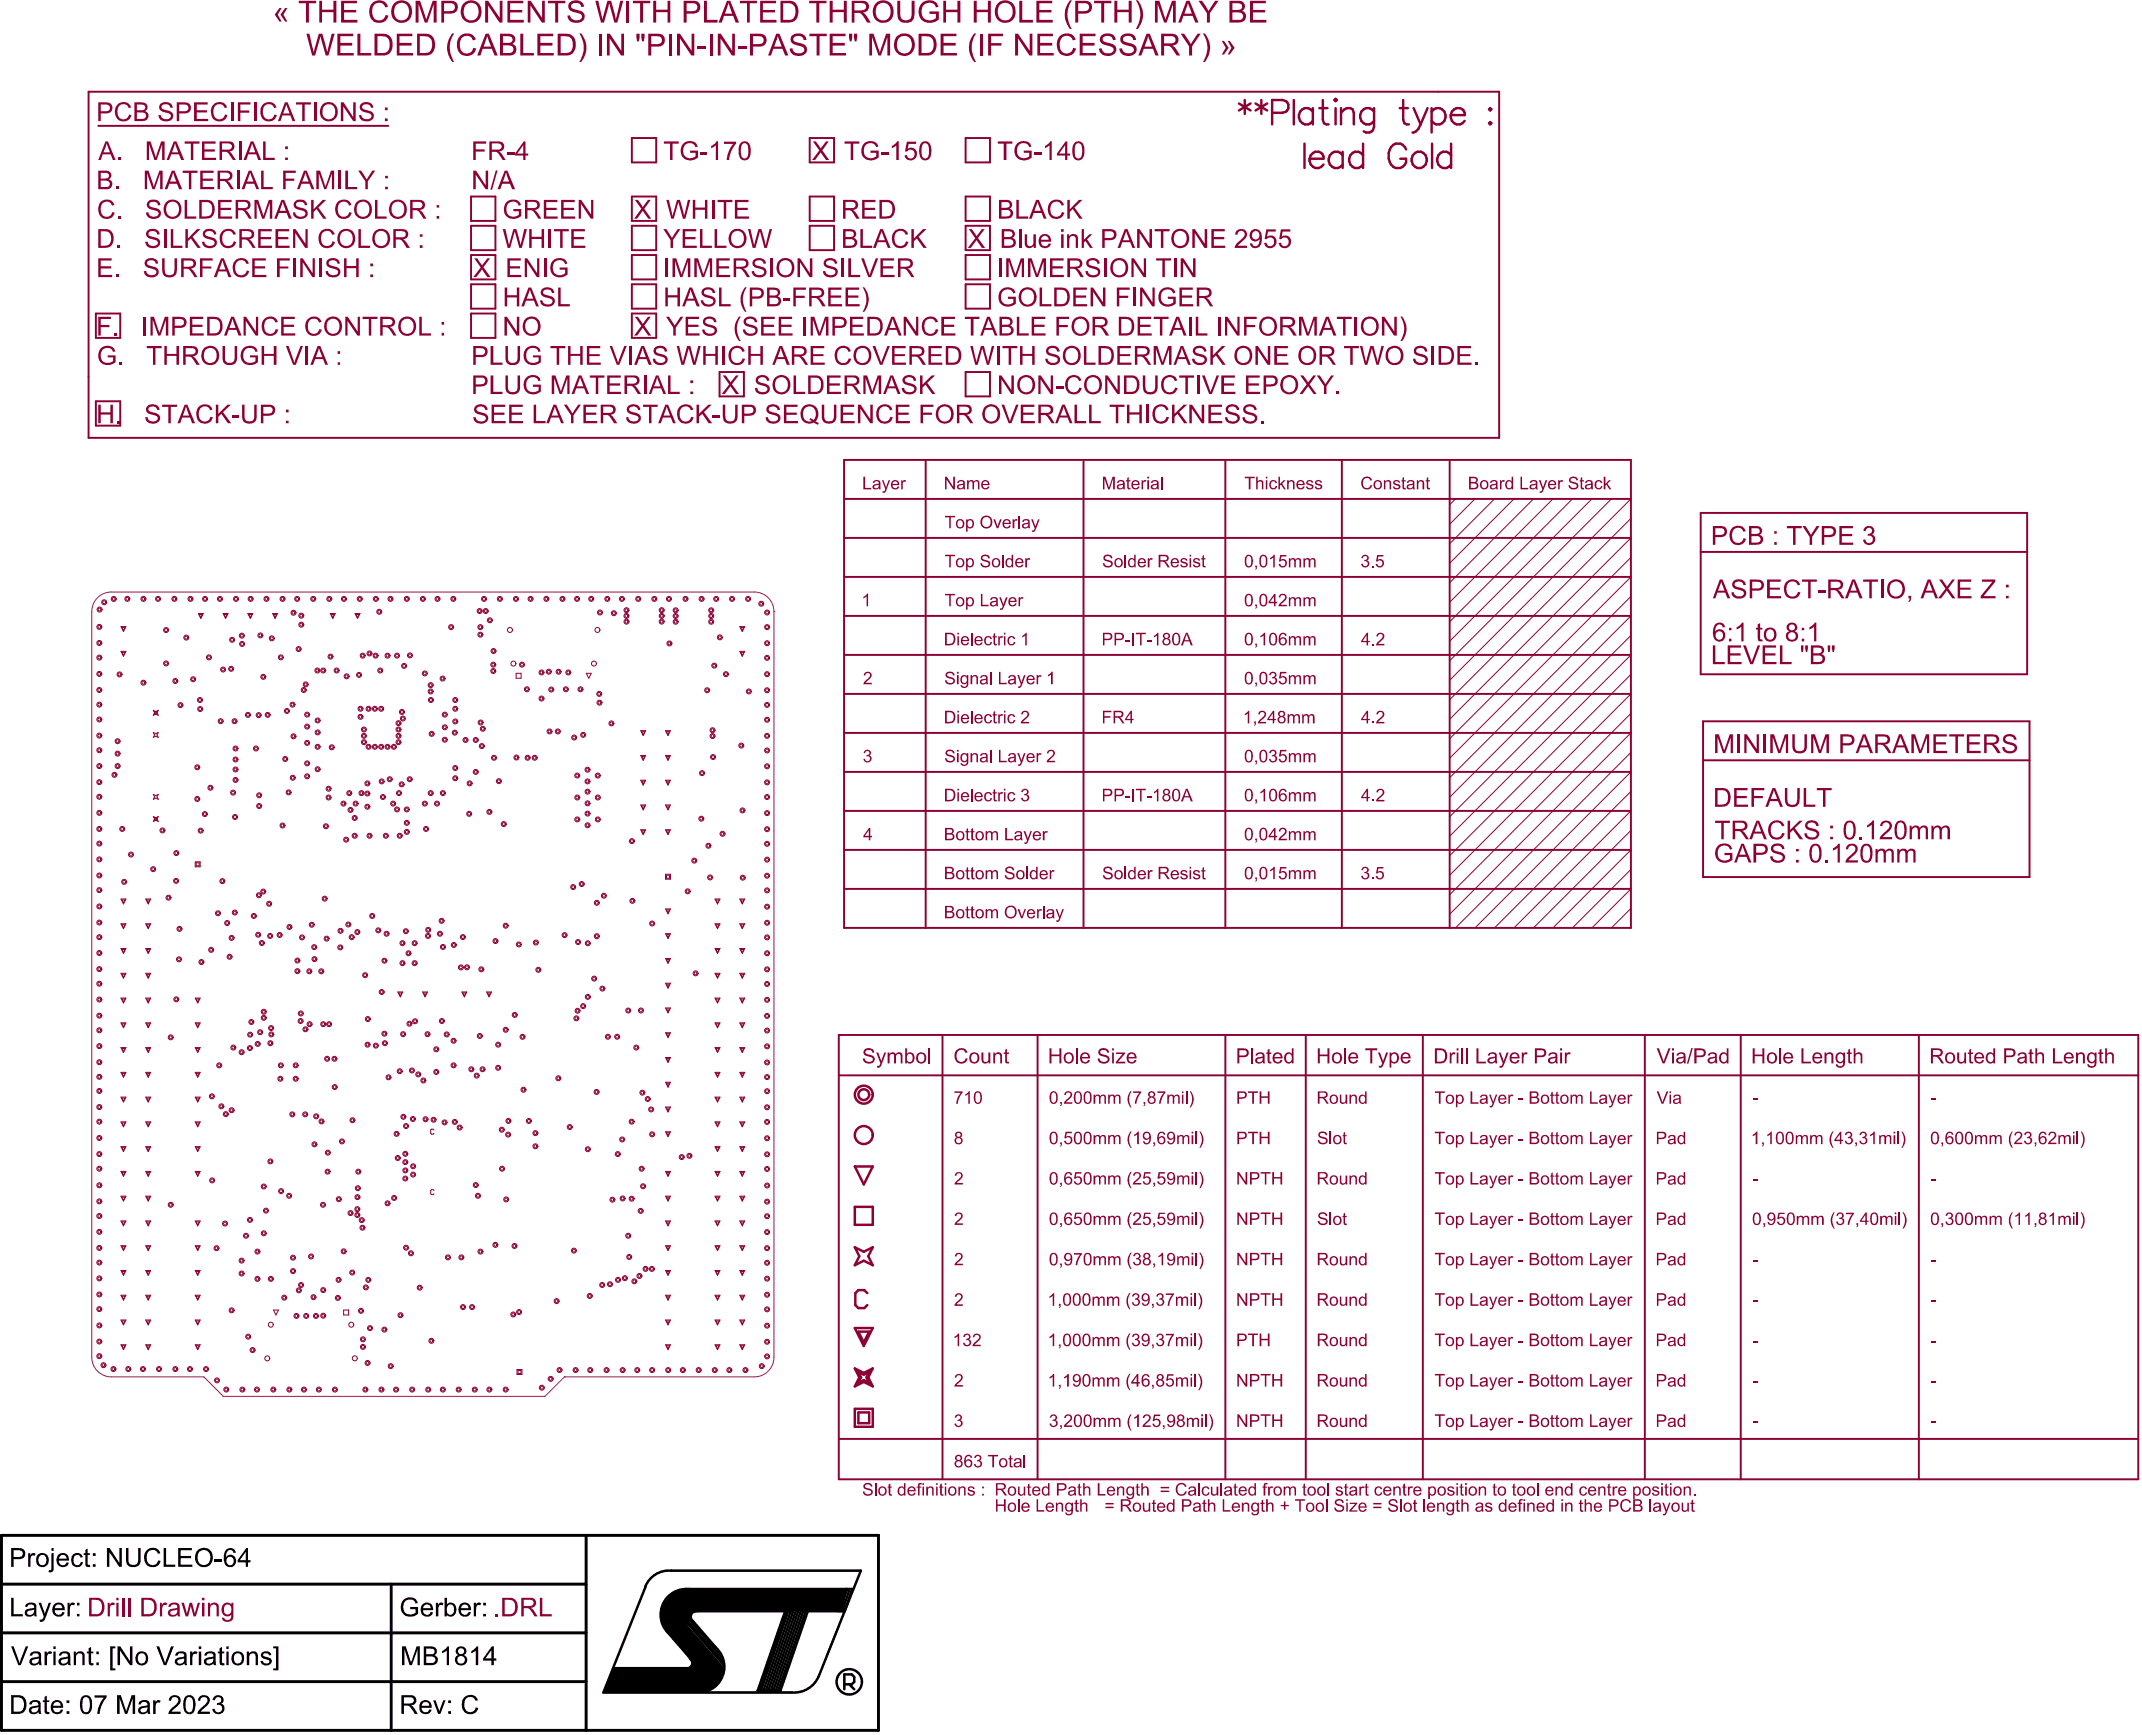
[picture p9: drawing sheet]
<svg xmlns="http://www.w3.org/2000/svg" width="731mm" height="592mm" viewBox="0 0 731 592" stroke-linecap="round" stroke-linejoin="round" font-family="sans-serif">
<g fill="#000">
<path d="M9.6 530.3h.7v.6a1.25 1.25 0 0 1 1.9-.5l-.5 .7a1 1 0 0 0-1 .2 1 1 0 0 0-.3 1v2.6h-.8zM24.9 530.7a2.02 2.02 0 0 1 3.3 .9l-.7 .2a1.23 1.23 0 0 0-1.6-.9 1.23 1.23 0 0 0-.8 1.6 1.38 1.38 0 0 0 .5 1.6 1.38 1.38 0 0 0 1.6 0l.3-.9 .8 .1a2.06 2.06 0 0 1-2.6 1.6 2.06 2.06 0 0 1-1.4-2.7l.2-.9zM29.2 529.2l.7-.5v1.6h.8v.6h-.8v2.7a.54 .54 0 0 0 .2 .6 .54 .54 0 0 0 .6 0v.7a1.17 1.17 0 0 1-1.5-.4v-3.6h-.6v-.6h.6zM36.5 528.5h.9l3.3 5.1v-5.1h.9v6.4h-.9l-3.3-5v5h-.9zM43 528.5h.9v3.7a1.68 1.68 0 0 0 1.6 2 1.68 1.68 0 0 0 1.7-2v-3.7h.8v3.8a2.56 2.56 0 0 1-1.8 2.7 2.56 2.56 0 0 1-3-1.3zM50.4 529l.6-.3a2.7 2.7 0 0 1 3.8 1.6l-.9 .1a1.98 1.98 0 0 0-2.3-1.2 1.98 1.98 0 0 0-1.5 2.2v.5a1.99 1.99 0 0 0 1.5 2.4 1.99 1.99 0 0 0 2.4-1.6l.8 .3a2.93 2.93 0 0 1-3.5 1.9 2.93 2.93 0 0 1-2.1-3.5l.2-1.2zM55.9 528.5h.8v5.6h3.1v.8h-3.9zM60.8 528.5h4.7v.7h-3.8v2h3.5v.8h-3.5v2.1h4v.8h-4.9zM73.4 532.2h2.4v.8h-2.4zM3.8 545.5h.8v5.6h3.2v.7h-4zM13.2 547.2h.8l1.3 3.8 1.3-3.8h.8l-2.1 5.6a1.24 1.24 0 0 1-1.7 .8l-.1-.7a1.06 1.06 0 0 0 1.5-1.1zM23.1 547.2h.6l.1 .6a1.14 1.14 0 0 1 1.8-.5l-.3 .8a.84 .84 0 0 0-1.1-.1 .84 .84 0 0 0-.3 1l-.1 2.8h-.7z"/>
<path d="M137.8 546.1l.7-.5a2.83 2.83 0 0 1 4.1 1.7h-.8a2.23 2.23 0 0 0-2.9-1 2.23 2.23 0 0 0-1.2 2.8 2.49 2.49 0 0 0 4.2 1.5v-1.2h-1.9v-.8h2.7v2.4l-.3 .1a3.4 3.4 0 0 1-4.8-.2 3.4 3.4 0 0 1 .2-4.8zM148.8 547.2h.8v.7a1.11 1.11 0 0 1 1.8-.6l-.3 .8a1.03 1.03 0 0 0-1.2 .1 1.03 1.03 0 0 0-.2 1.3v2.3h-.9zM161.7 547.2h.8v.6a1.14 1.14 0 0 1 1.8-.5l-.4 .8a.9 .9 0 0 0-1.1 0 .9 .9 0 0 0-.2 1.1l-.1 2.6h-.8zM229.5 543.7l4.8-1.2h54.1v7.6h-51.7l-2.3 5.9-4 4.1-4.7-6.2v-5.5zM3.8 562h.8l2.1 5.8 2.1-5.8h.8l-2.5 6.5h-.8zM15.2 563.8h.8v.7a1.14 1.14 0 0 1 1.7-.5l-.2 .8a.98 .98 0 0 0-1.2 0 .98 .98 0 0 0-.2 1.2v2.5h-.9zM25.2 563.8h.7v.7a1.6 1.6 0 0 1 2-.7 1.6 1.6 0 0 1 1 1.8v2.9h-.8v-2.8a1.12 1.12 0 0 0-1.1-1.3 1.12 1.12 0 0 0-1.1 1.4v2.7h-.7zM30.3 562.7l.8-.5v1.6h.8v.6h-.8v3.2l.8 .2v.7l-.5 .1a1.1 1.1 0 0 1-1.1-1.5v-2.7h-.6v-.6h.6zM32.3 578.8h4.1v.7l-1.8 3-.6 2.6h-.8l.3-1.8 1-2.4 .9-1.4h-3.1zM37.6 562h1.8v.7h-.9v6.9h.9v.6h-1.8zM40.1 562h1l3.3 5.1v-5.1h.8v6.5h-.8l-3.4-5v5h-.9zM53.4 562h.9l2.1 5.8 2-5.8h.9l-2.5 6.5h-.9z"/>
<path d="M58.2 579.1l.4-.1a2.02 2.02 0 0 1 2.8 .5 2.02 2.02 0 0 1-.6 2.8l-2.2 2.1h3.1v.7h-4.2l.6-1.4 1.5-1.4a2.07 2.07 0 0 0 1-2.7 1.33 1.33 0 0 0-1.4-.2 1.33 1.33 0 0 0-.8 1.2h-.8zM64.9 563.8h.8v.7a1.14 1.14 0 0 1 1.7-.5l-.3 .7a1.05 1.05 0 0 0-1.2 .1 1.05 1.05 0 0 0-.2 1.2v2.5h-.8zM68.2 579.1l.8-.3a1.95 1.95 0 0 1 2.5 1 1.95 1.95 0 0 1-.9 2.5l-2.1 2.1h3.2v.7h-4.3a6.1 6.1 0 0 1 2.8-3.4 1.27 1.27 0 0 0 .2-2.1 1.27 1.27 0 0 0-2 .8v.2h-.9zM73 579.3a1.81 1.81 0 0 1 2.4-.4 1.81 1.81 0 0 1 .7 2.3l-.6 .5a1.85 1.85 0 0 1 1.1 2.2 1.85 1.85 0 0 1-2.1 1.3 2.01 2.01 0 0 1-2-1.8h.8a1.27 1.27 0 0 0 1.5 1.1 1.27 1.27 0 0 0 1-1.6 1.27 1.27 0 0 0-1.8-.8l.1-.7a1.11 1.11 0 0 0 1.5-.9 1.11 1.11 0 0 0-1.1-1.3 1.11 1.11 0 0 0-1.1 1.3l-.8-.2zM75 562.7l.8-.5v1.6h.8v.6h-.8v3.2l.8 .2v.7l-.2 .1a1.11 1.11 0 0 1-1.2-.3 1.11 1.11 0 0 1-.2-1.2v-2.7h-.6v-.6h.6zM84.3 563.8h.7l.1 .6a1.62 1.62 0 0 1 2-.6 1.62 1.62 0 0 1 1 1.8v2.9h-.8v-2.9a1.13 1.13 0 0 0-1.3-1.2 1.13 1.13 0 0 0-.9 1.5v2.6h-.8zM89.4 564.2l.9-.4a1.75 1.75 0 0 1 2.3 1.2l-.7 .2a1.05 1.05 0 0 0-1.1-.8 1.05 1.05 0 0 0-1 .8l1.4 .6a1.44 1.44 0 0 1 1.6 1.6 1.44 1.44 0 0 1-2 1.2 1.7 1.7 0 0 1-1.9-1.5l.8-.1a1.17 1.17 0 0 0 1.1 1 1.17 1.17 0 0 0 1.2-.9l-.3-.4-.9-.3a1.39 1.39 0 0 1-1.5-.5 1.39 1.39 0 0 1 0-1.6zM93.3 562h1.8v8.2h-1.8v-.6h.9v-6.9h-.9zM137.2 562h1.3l1.9 5.5 1.8-5.5h1.1v6.5h-.7v-5.4l-2 5.4h-.7l-1.8-5.4v5.4h-.9zM150.9 563.7l1.2-.8 .7-.9h.5v6.5h-.8v-5l-1.6 .9zM158.9 579.1l.6-.2a2.58 2.58 0 0 1 3.7 1.6l-.9 .1a2.01 2.01 0 0 0-2.5-1.1 2.01 2.01 0 0 0-1.3 2.4v.1a1.99 1.99 0 0 0 1.5 2.4 1.99 1.99 0 0 0 2.4-1.6l.9 .5a2.93 2.93 0 0 1-3.7 1.8 2.93 2.93 0 0 1-1.9-3.6l.2-1.1zM160.9 563.7l1.2-.8 .7-.9h.5v6.5h-.9v-5l-1.5 .9z"/>
<path d="M209.3 569.5h26.1l1.5-2.5 7.4 8.5-2.5 2.3h-35.8zM15.2 579.3l.8-.4v1.6h.8v.6h-.8v2.9l.2 .5h.6l-.1 .6a1.08 1.08 0 0 1-1.2-.1 1.08 1.08 0 0 1-.3-1.2v-2.7h-.6v-.6h.6zM40 578.7h1.2l1.9 5.5 1.9-5.5h1.1v6.4h-.8v-5.3l-1.9 5.3h-.7l-1.9-5.5v5.5h-.8zM52.3 580.5h.8v.7a1.1 1.1 0 0 1 1.7-.6l-.2 .7a1.03 1.03 0 0 0-1.2 .2 1.03 1.03 0 0 0-.2 1.2v2.4h-.9zM147.9 580.5h.8l1.3 3.7 1.4-3.7h.7l-1.8 4.6h-.7z"/>
<path d="M4.6 529.2v2.3h1.7a1.17 1.17 0 0 0 1.5-1.1 1.17 1.17 0 0 0-1.4-1.2zM3.8 528.5l2.9 .1a1.89 1.89 0 0 1 1.9 2.1 1.89 1.89 0 0 1-2.3 1.6h-1.7v2.6h-.8z"/>
<path d="M13.4 531.3v.2a1.72 1.72 0 0 0-.2 1.9 1.72 1.72 0 0 0 1.6 .9 1.95 1.95 0 0 0-.1-3.4h-.6zM13.1 530.6h.1a2.3 2.3 0 0 1 2.9 .2l.1 .2a2.4 2.4 0 0 1-.1 3.3 2.4 2.4 0 0 1-3.3 .1l-.4-.8-.1-1a2.19 2.19 0 0 1 .8-1.9z"/>
<path d="M17.6 528.5h.7v.9h-.7zM17.6 530.3h.7v4.9a1.25 1.25 0 0 1-.3 1.3 1.25 1.25 0 0 1-1.4 .2l.1-.7a.61 .61 0 0 0 .8-.1 .61 .61 0 0 0 .1-.7z"/>
<path d="M20.5 531.2l-.4 .9h2.6a1.27 1.27 0 0 0-.7-1.2 1.27 1.27 0 0 0-1.5 .3zM19.9 530.8l.8-.5a2.11 2.11 0 0 1 2.2 .4 2.11 2.11 0 0 1 .7 2.1h-3.5a1.35 1.35 0 0 0 1.1 1.5 1.35 1.35 0 0 0 1.5-.9l.9 .2a2.28 2.28 0 0 1-3.2 1.2 2.28 2.28 0 0 1-.9-3.3z"/>
<path d="M31.7 530.3h.9v.9h-.9zM31.7 534h.9v.9h-.9z"/>
<path d="M67.9 529.8l-.3 .9a3 3 0 0 0 .8 3.2 2.32 2.32 0 0 0 2.8-.3 2.32 2.32 0 0 0 .5-2.7 2.17 2.17 0 0 0-3.8-1.1zM67.4 529.2l.3-.1a3.2 3.2 0 0 1 4.1 .2 3.2 3.2 0 0 1 .5 4 3.1 3.1 0 0 1-4.1 1.4 3.1 3.1 0 0 1-1.4-4.2z"/>
<path d="M77.2 529.1a1.98 1.98 0 0 1 3.3 1l-.8 .1a1.15 1.15 0 0 0-1.1-1 1.15 1.15 0 0 0-1.2 1l-.2 1.4a2.02 2.02 0 0 1 3-.1 2.02 2.02 0 0 1-.3 3 2.19 2.19 0 0 1-2.4 .2 2.19 2.19 0 0 1-1.1-2.2 4.8 4.8 0 0 1 .7-3.3zM77.6 531.9a1.41 1.41 0 0 0 0 1.9 1.41 1.41 0 0 0 1.9 .1 1.41 1.41 0 0 0 0-2 1.41 1.41 0 0 0-1.9 0z"/>
<path d="M83.9 529.8l-2 2.8h2zM84.1 528.5h.6v4.1h.8v.8h-.8v1.5h-.8v-1.5h-2.8v-.8z"/>
<path d="M9.3 550.2v.1a.92 .92 0 0 0 .4 1 .92 .92 0 0 0 1.1-.1 1.19 1.19 0 0 0 .7-1.7zM9 547.6l.1-.1a2.01 2.01 0 0 1 3.3 .9v2.7l.3 .7h-.9l-.1-.6-.1 .2a2.07 2.07 0 0 1-3.1-.4v-1l.5-.5 1.7-.4a.71 .71 0 0 0 1-.7 .71 .71 0 0 0-1-.6l-1.1 .1-.3 .7-.8-.1z"/>
<path d="M19 548.2l-.3 .8h2.6a1.28 1.28 0 0 0-.8-1.2 1.28 1.28 0 0 0-1.5 .4zM18.5 547.7h.1a2.15 2.15 0 0 1 2.5-.3 2.15 2.15 0 0 1 1 2.3h-3.4a1.34 1.34 0 0 0 1 1.6 1.34 1.34 0 0 0 1.6-1l.8 .2a2.24 2.24 0 0 1-3.1 1.2 2.24 2.24 0 0 1-1-3.1z"/>
<path d="M26.3 547.2h.8v.9h-.8zM26.3 551h.8v.8h-.8z"/>
<path d="M144.8 548.1l-.4 .9h2.6a1.26 1.26 0 0 0-.7-1.2 1.26 1.26 0 0 0-1.5 .3zM144.4 547.5l.4-.2a2.15 2.15 0 0 1 2.3 .2 2.15 2.15 0 0 1 .8 2.2h-3.5a1.34 1.34 0 0 0 1 1.6 1.34 1.34 0 0 0 1.6-1l.9 .2a2.27 2.27 0 0 1-3.1 1.2 2.27 2.27 0 0 1-1.1-3.1z"/>
<path d="M153 548.1l-.5 1.3a1.31 1.31 0 0 0 .6 1.6 1.31 1.31 0 0 0 1.6-.3l.3-.7a1.44 1.44 0 0 0-.3-1.7 1.44 1.44 0 0 0-1.7-.3zM151.8 545.5h.8v2.3a1.93 1.93 0 0 1 2.4-.3 1.93 1.93 0 0 1 .8 2.2 1.91 1.91 0 0 1-1.1 2 1.91 1.91 0 0 1-2.2-.5v.6h-.7z"/>
<path d="M157.7 548.2l-.3 .8h2.6a1.28 1.28 0 0 0-.9-1.2 1.28 1.28 0 0 0-1.4 .4zM157.3 547.6l.4-.3a2.15 2.15 0 0 1 2.3 .2 2.15 2.15 0 0 1 .8 2.2h-3.4a1.34 1.34 0 0 0 1 1.6 1.34 1.34 0 0 0 1.6-1l.7 .2a2.24 2.24 0 0 1-3 1.2 2.24 2.24 0 0 1-1-3.1z"/>
<path d="M165 547.2h.9v.9h-.9zM165 551h.9v.8h-.9z"/>
<path d="M4.6 579.5v4.9h1.6a2.17 2.17 0 0 0 1.9-3.1 1.76 1.76 0 0 0-2-1.8zM3.8 578.7h2.8a3.4 3.4 0 0 1 1.9 5.2v.2a2.63 2.63 0 0 1-2.4 1h-2.3z"/>
<path d="M10.9 566.9a.97 .97 0 0 0 .5 1.1 .97 .97 0 0 0 1.2-.3l.6-.6 .1-1zM10.6 564.2h.1a2.01 2.01 0 0 1 3.3 .8v2.5l.3 1h-.9l-.1-.6a2.02 2.02 0 0 1-3.2-.3v-.2a1.73 1.73 0 0 1 2.2-1.6l.3-.1a.64 .64 0 0 0 .7-.7 .64 .64 0 0 0-.8-.6 1.15 1.15 0 0 0-1.6 .9l-.8-.1z"/>
<path d="M18.3 562h.7v1h-.7zM18.3 563.8h.7v4.7h-.7z"/>
<path d="M21.1 566.6a.87 .87 0 0 0 .1 1.2 .87 .87 0 0 0 1.2 0l.7-.6 .1-1.1zM20.5 564.2h.2a2.1 2.1 0 0 1 3.2 .6l.1 3.3 .3 .4h-.9l-.2-.6-.9 .6a1.5 1.5 0 0 1-1.8-.1 1.5 1.5 0 0 1-.4-1.8l.9-.7 1.3-.1a.7 .7 0 0 0 .9-.8 .7 .7 0 0 0-1-.6l-1 .2-.3 .7-.8-.1z"/>
<path d="M28.6 579.6l-.4 .8-.1 1.7a2.28 2.28 0 0 0 1.1 2.4 1.48 1.48 0 0 0 1.4-1.7l.1-1a2.11 2.11 0 0 0-1-2.4zM28.2 579a2.09 2.09 0 0 1 2.4 .1 2.09 2.09 0 0 1 .8 2.1v1.1a2.33 2.33 0 0 1-2.4 2.9 2.55 2.55 0 0 1-1.7-2.6v-.9a3.7 3.7 0 0 1 .9-2.7z"/>
<path d="M32.9 563.8h.8v1h-.8zM32.9 567.5h.8v1h-.8z"/>
<path d="M47.5 564.8l-.3 .6a1.79 1.79 0 0 0 1.3 2.6v-.1a1.79 1.79 0 0 0 1.3-1.8 1.79 1.79 0 0 0-1.5-1.7zM46.8 564.3l.4-.1a2.25 2.25 0 0 1 2.7 .1 2.25 2.25 0 0 1 .6 2.7 2.22 2.22 0 0 1-3 1.4 2.22 2.22 0 0 1-1.1-3.1z"/>
<path d="M60.8 566.6a.87 .87 0 0 0 .1 1.2 .87 .87 0 0 0 1.2 0l.8-.8v-.9zM60.2 564.3a2.27 2.27 0 0 1 3.4 .4l.1 3.3 .3 .5h-.9l-.1-.6-1 .6a1.45 1.45 0 0 1-1.8-.3 1.45 1.45 0 0 1-.1-1.8l.6-.5 1.8-.3a.65 .65 0 0 0 .3-.8 .65 .65 0 0 0-.8-.4l-1.1 .2-.3 .7-.8-.1z"/>
<path d="M63.8 579.7l-.4 1.3v1.3a1.81 1.81 0 0 0 1.2 2.3 2.09 2.09 0 0 0 1.3-2.6v-.1a2.07 2.07 0 0 0-1.1-2.5zM63.5 579a2.14 2.14 0 0 1 2.3 .1 2.14 2.14 0 0 1 .9 2.2l.1 1a2.55 2.55 0 0 1-2.2 2.9h-.3a2.57 2.57 0 0 1-1.8-2.9v-.6a3.7 3.7 0 0 1 1-2.7z"/>
<path d="M67.9 562h.8v1h-.8zM67.9 563.8h.8v4.7h-.8z"/>
<path d="M70.8 566.6a.88 .88 0 0 0 .1 1.3 .88 .88 0 0 0 1.3-.2l.6-.5v-1.1zM70.2 564.2h.2a1.91 1.91 0 0 1 3.2 .8v2.4l.3 1.1h-.9l-.1-.6-.2 .2a1.76 1.76 0 0 1-2 .4 1.76 1.76 0 0 1-1.1-1.6l.8-.9 1.8-.3a.66 .66 0 0 0 .6-.8 .66 .66 0 0 0-.9-.5l-1.1 .2-.3 .7-.8-.1z"/>
<path d="M77.3 562h.8v1h-.8zM77.3 563.8h.8v4.7h-.8z"/>
<path d="M80.2 564.8l-.3 1.1a1.43 1.43 0 0 0 .5 1.8 1.43 1.43 0 0 0 1.9-.4v-.1a1.64 1.64 0 0 0 .1-2 1.64 1.64 0 0 0-1.9-.6zM79.6 564.3l.2-.1a2.38 2.38 0 0 1 3.6 1.5 2.38 2.38 0 0 1-2.7 2.9 2.64 2.64 0 0 1-1.1-4.3z"/>
<path d="M137.9 579.5v2.1h1.9a1.11 1.11 0 0 0 1.5-1 1.11 1.11 0 0 0-1.4-1.1zM137.1 578.7h2.9a1.79 1.79 0 0 1 2.1 1.6 1.79 1.79 0 0 1-1.7 2l1.1 .9 1.1 1.9h-1l-1.3-2.1-1.1-.7h-1.3v2.8h-.8z"/>
<path d="M145.5 562.8v2h1.6a1.02 1.02 0 0 0 1.3-1.1 1.02 1.02 0 0 0-1.4-.9zM145.5 565.5v2.2h1.9a1.13 1.13 0 0 0 1.3-1.2 1.13 1.13 0 0 0-1.5-1zM144.7 562h2.5a1.64 1.64 0 0 1 1.9 1.1 1.64 1.64 0 0 1-.8 2 1.79 1.79 0 0 1 1.1 2.3 1.79 1.79 0 0 1-2.3 1.1h-2.4z"/>
<path d="M156.4 563.7a1.01 1.01 0 0 0 2 0 1.01 1.01 0 0 0-2 0zM156.1 566.7a1.32 1.32 0 0 0 2.6 0 1.32 1.32 0 0 0-2.6 0zM156.1 562.5l.5-.3a1.66 1.66 0 0 1 2.2 .3 1.66 1.66 0 0 1-.1 2.3l-.4 .2a1.95 1.95 0 0 1 .8 2.8 1.95 1.95 0 0 1-2.8 .5l-.6-.3a1.88 1.88 0 0 1 .8-3 1.47 1.47 0 0 1-.4-2.5z"/>
<path d="M167.7 563.3l-2 2.9h2zM167.9 562h.7v4.2h.8v.8h-.8v1.5h-.9v-1.5h-2.7v-.8z"/>
<path d="M10.9 583.4a.87 .87 0 0 0 .1 1.2 .87 .87 0 0 0 1.3-.1l.7-.7 .1-1zM10.5 580.8l.6-.3 1.1-.1a1.41 1.41 0 0 1 1.7 1.7v2.1l.2 .9h-.8l-.1-.6-.4 .3a1.64 1.64 0 0 1-2 .3 1.64 1.64 0 0 1-.8-1.8l.8-.7 1.4-.3a.59 .59 0 0 0 .6 .1 .59 .59 0 0 0 .3-.6 1.23 1.23 0 0 0-1.2-.8 1.23 1.23 0 0 0-1.2 .9l-.7-.1z"/>
<path d="M18.5 581.4l-.3 .9h2.6a1.35 1.35 0 0 0-2.1-1.1zM17.9 581l.8-.4a2.11 2.11 0 0 1 2.2 .3 2.11 2.11 0 0 1 .6 2.1h-3.4a1.35 1.35 0 0 0 1 1.5 1.35 1.35 0 0 0 1.6-.9l.8 .1a2.26 2.26 0 0 1-3 1.3 2.26 2.26 0 0 1-1-3.3z"/>
<path d="M22.7 580.5h1v.9h-1zM22.7 584.2h1v.9h-1z"/>
<path d="M48.3 583.3a.87 .87 0 0 0 0 1.2 .87 .87 0 0 0 1.2 0l.8-.7 .1-1zM47.8 580.7l1.6-.3a1.41 1.41 0 0 1 1.7 1.7v2.4l.3 .6h-.9l-.1-.6a2.02 2.02 0 0 1-3.2-.2v-.2a1.7 1.7 0 0 1 2.2-1.7v-.1a.59 .59 0 0 0 .7 .1 .59 .59 0 0 0 .3-.6 1.23 1.23 0 0 0-1.2-.8 1.23 1.23 0 0 0-1.2 .9l-.8-.1z"/>
<path d="M144.5 581.2l-.4 .5-.1 .6h2.5a1.27 1.27 0 0 0-.6-1.2 1.27 1.27 0 0 0-1.4 .1zM144 580.7l.5-.1a2.11 2.11 0 0 1 2.2 .3 2.11 2.11 0 0 1 .7 2.1h-3.5a1.35 1.35 0 0 0 1.1 1.5 1.35 1.35 0 0 0 1.5-.9l.9 .2a2.28 2.28 0 0 1-3.1 1.2 2.28 2.28 0 0 1-1-3.3z"/>
<path d="M153 580.5h1v.9h-1zM153 584.2h1v.9h-1z"/>
<circle cx="231.8" cy="572.9" r=".85"/>
</g>
<path d="M.5 524.2h299.4v66.5h-299.4zM200.1 524.2v66.5M.5 540.8h199.6M.5 557.4h199.6M133.6 540.8v49.9M.5 574.1h199.6M258.7 577.1h7.8" fill="none" stroke="#000" stroke-width="1"/>
<g fill="none" stroke="#000" stroke-width=".85">
<path d="M220.5 541.5l-14.5 36.3h64.3a9.1 9.1 0 0 0 9.3-5.7l14.3-35.9h-64.7a8.7 8.7 0 0 0-8.9 5.4M226.2 554.6l18.1 20.9M227.1 553.8l17.6 20.4M227.1 554.6l17.6 20.4M227.4 550.1h43.2M227.5 553.4l17.7 20.3M227.9 552.9l17.7 20.4M228.4 552.5l17.6 20.4M228.8 552.1l17.6 20.4M229 545.6l17.6 20.4M229.2 547l17.7 20.4M229.2 550l17.7 20.4"/>
<path d="M229.2 550.8l17.7 20.4M229.2 551.7l17.5 20.1M229.6 548.3l17.7 20.4M229.6 549.6l17.7 20.3M237.8 550a1.89 1.89 0 0 0-1.9 1.3 1.89 1.89 0 0 0 .7 2.2l7.9 9a8.8 8.8 0 0 1-3.6 15M268.3 549.2l-9.6 27.9M269 549.3l-9.6 27.7M269.4 549.3l-9.5 27.7M270.3 549.3l-9.6 27.7M271.1 549.3l-9.5 27.7M272 549.3l-9.6 27.7M272.8 549.3l-9.6 27.7"/>
<path d="M273.6 549.3l-9.5 27.7M274.5 549.3l-9.6 27.7M275.3 549.3l-9.5 27.7M276.1 550.1h12.3l2.5-7.6h-55.7a8.8 8.8 0 0 0-8.9 5.2 8.8 8.8 0 0 0 2.1 10l10.2 11.8h-29.3M276.1 549.2l-9.6 27.9M288.7 542.5l-2.5 7.6M289.2 542.5l-2.5 7.6M290.1 542.5l-2.5 7.6M235.5 566.2a1.82 1.82 0 0 1 .7 2.2 1.82 1.82 0 0 1-2 1.1M288.3 575h2.5l.8-.8v-1.7l-.8-.9h-2.5v5.1M290 575l1.6 1.7"/>
<circle cx="290" cy="574.2" r="4.3"/>
</g>
<path d="M69.6 470.1l6.6 6.6h109.8l6.7-6.6" fill="none" stroke="#800080" stroke-width=".34"/>
<circle cx="192.7" cy="470.1" r=".17" fill="#800080"/>
<path d="M31.3 208.8v254.6M38 202.1h219.6M264.2 208.8v254.6M38 470.1h31.6M192.7 470.1h64.9" fill="none" stroke="#800080" stroke-width=".34"/>
<circle cx="264.2" cy="208.8" r=".17" fill="#800080"/>
<path d="M38 202.1a6.7 6.7 0 0 0-6.7 6.7M257.6 202.1a6.7 6.7 0 0 1 6.6 6.7M31.3 463.4a6.7 6.7 0 0 0 6.7 6.7M264.2 463.4a6.7 6.7 0 0 1-6.6 6.7" fill="none" stroke="#800080" stroke-width=".34"/>
<g fill="none" stroke="#8d0034" stroke-width=".67">
<path d="M30.2 31.3h481.6v118.2h-481.6zM33.6 43h98.9M215.7 47.1h8.3v8.3h-8.3zM276.4 47.1h8.4v8.3h-8.4zM329.7 47.1h8.3v8.3h-8.3zM160.8 77.1h8.3v8.3h-8.3zM160.8 67.1h8.3v8.3h-8.3zM215.7 77.1h8.3v8.3h-8.3zM215.7 67.1h8.3v8.3h-8.3zM276.4 77.1h8.4v8.3h-8.4zM276.4 67.1h8.4v8.3h-8.4zM329.7 77.1h8.3v8.3h-8.3z"/>
<path d="M329.7 67.1h8.3v8.3h-8.3zM160.8 87.1h8.3v8.3h-8.3zM160.8 97.1h8.3v8.3h-8.3zM215.7 87.1h8.3v8.3h-8.3zM215.7 97.1h8.3v8.3h-8.3zM329.7 87.1h8.3v8.3h-8.3zM329.7 97.1h8.3v8.3h-8.3zM32.7 107h8.3v8.4h-8.3zM160.8 107h8.3v8.4h-8.3zM215.7 107h8.3v8.4h-8.3zM32.7 137h8.3v8.3h-8.3zM245.7 127h8.3v8.3h-8.3z"/>
<path d="M329.7 127h8.3v8.3h-8.3zM288.2 157h268.6v159.8h-268.6zM316 157v159.8M369.9 157v159.8M418.4 157v159.8M458.1 157v159.8M494.9 157v159.8M288.2 170.3h268.6M580.6 175.1h111.5v55.1h-111.5zM288.2 197h268.6M288.2 183.6h268.6M580.6 188.4h111.5"/>
<path d="M288.2 210.3h268.6M288.2 223.6h268.6M288.2 236.9h268.6M288.2 250.2h268.6M581.5 246.2h111.4v53.2h-111.4zM581.5 259.6h111.4M288.2 263.5h268.6M288.2 276.8h268.6M288.2 290.1h268.6M288.2 303.5h268.6M286.4 353.3h443.6v151.7h-443.6zM321.8 353.3v151.7"/>
<path d="M354.2 353.3v151.7M418.4 353.3v151.7M445.8 353.3v151.7M485.8 353.3v151.7M561.6 353.3v151.7M594.3 353.3v151.7M655.1 353.3v151.7M286.4 367.1h443.6M286.4 491.2h443.6"/>
</g>
<path d="M291.8 398.2h6.2l-3.1 6.2zM291.8 412h6.2v6.1h-6.2zM291.8 425.8l3.1 1.5 3.1-1.5-1.6 3.1 1.6 3-3.1-1.5-3.1 1.5 1.6-3zM291.8 453.4h6.2l-3.1 6.1zM293.1 454.6h3.6l-1.8 3.7zM291.8 467.2l3.1 1.5 3.1-1.5-1.6 3 1.6 3.1-3.1-1.5-3.1 1.5 1.6-3.1zM293.1 468.4l1.8 .9 1.8-.9-.9 1.8 .9 1.9-1.8-.9-1.8 .9 .9-1.9zM291.8 481h6.2v6.1h-6.2zM293.1 482.2h3.6v3.7h-3.6z" fill="none" stroke="#8d0034" stroke-width=".85"/>
<g fill="none" stroke="#8d0034" stroke-width=".34">
<path d="M496.9 170.3l-2 2M503.6 170.3l-8.7 8.7M510.2 170.3l-15.3 15.3M516.9 170.3l-22 22M523.5 170.3l-28.6 28.6M530.2 170.3l-35.3 35.3M536.9 170.3l-42 42M543.5 170.3l-48.6 48.6M550.2 170.3l-55.3 55.3M556.8 170.3l-61.9 61.9M556.8 177l-61.9 61.9M556.8 190.3l-61.9 61.9"/>
<path d="M556.8 183.6l-61.9 61.9M556.8 197l-61.9 61.9M41.3 213.9h1.7l-.9 1.7zM41.6 214.3h1.1l-.6 1zM67.7 209.5h1.7l-.8 1.6zM68.1 209.8h1l-.5 1zM76.2 209.5h1.7l-.9 1.6zM76.5 209.8h1l-.5 1zM84.6 209.5h1.7l-.8 1.6zM85 209.8h1l-.5 1zM93.1 209.5h1.7l-.9 1.6zM93.4 209.8h1l-.5 1z"/>
<path d="M112.8 209.5h1.7l-.9 1.6zM113.1 209.8h1l-.5 1zM121.2 209.5h1.7l-.8 1.6zM121.6 209.8h1l-.5 1zM252.6 213.9h1.7l-.9 1.7zM252.9 214.3h1l-.5 1zM556.8 216.9l-61.9 61.9M556.8 210.3l-61.9 61.9M556.8 203.6l-61.9 61.9M41.3 222.4h1.7l-.9 1.7zM41.6 222.7h1.1l-.6 1zM176.2 229.9h1.7v1.6h-1.7z"/>
<path d="M200.2 229.9h1.7l-.9 1.6zM252.6 222.4h1.7l-.9 1.7zM252.9 222.7h1l-.5 1zM556.8 236.9l-61.9 61.9M556.8 223.6l-61.9 61.9M556.8 230.2l-61.9 61.9M52.3 250.1l.9 .4 .8-.4-.4 .8 .4 .9-.8-.5-.9 .5 .5-.9zM52.3 242.5l.9 .4 .8-.4-.4 .9 .4 .8-.8-.4-.9 .4 .5-.8zM52.7 242.8l.5 .3 .5-.3-.3 .6 .3 .5-.5-.3-.5 .3 .2-.5zM218.8 249.4h1.6l-.8 1.7zM218.8 257.9h1.6l-.8 1.7zM219.1 249.8h1l-.5 1z"/>
<path d="M219.1 258.2h1l-.5 1.1zM227.2 249.4h1.7l-.9 1.7zM227.2 257.9h1.7l-.9 1.7zM227.5 249.8h1.1l-.6 1zM227.5 258.2h1.1l-.6 1.1zM556.8 250.2l-61.9 61.9M556.8 256.9l-59.9 59.9M556.8 243.6l-61.9 61.9M52.3 271.2l.9 .4 .8-.4-.4 .8 .4 .9-.8-.4-.9 .4 .5-.9zM52.3 278.8l.9 .4 .8-.4-.4 .8 .4 .8-.8-.4-.9 .4 .5-.8zM52.7 279.1l.5 .2 .5-.2-.3 .5 .3 .5-.5-.2-.5 .2 .2-.5zM218.8 266.4h1.6l-.8 1.6z"/>
<path d="M218.8 274.8h1.6l-.8 1.7zM219.1 266.7h1l-.5 1zM219.1 275.1h1l-.5 1.1zM227.2 266.4h1.7l-.9 1.6zM227.2 274.8h1.7l-.9 1.7zM227.5 266.7h1.1l-.6 1zM227.5 275.1h1.1l-.6 1.1zM556.8 270.2l-46.6 46.6M556.8 263.5l-53.2 53.3M556.8 276.8l-39.9 40M66.7 294.2h1.6v1.7h-1.6zM67 294.6h1v1h-1z"/>
<path d="M218.8 283.3h1.6l-.8 1.7zM219.1 283.6h1l-.5 1zM227.2 283.3h1.7l-.9 1.7zM227.2 298.5h1.7v1.6h-1.7zM227.5 283.6h1.1l-.6 1zM227.6 298.8h1v1h-1zM556.8 296.8l-19.9 20M556.8 283.5l-33.3 33.3M556.8 290.1l-26.6 26.7M41.3 306.9h1.7l-.9 1.7zM41.3 315.4h1.7l-.9 1.7zM41.6 307.2h1.1l-.6 1.1z"/>
<path d="M41.6 315.7h1.1l-.6 1zM49.8 306.9h1.6l-.8 1.7zM49.8 315.4h1.6l-.8 1.7zM50.1 307.2h1l-.5 1.1zM50.1 315.7h1l-.5 1zM227.2 310.3h1.7l-.8 1.7zM227.2 318.7h1.7l-.8 1.7zM227.6 310.6h1l-.5 1zM227.6 319.1h1l-.5 1zM244.1 315.4h1.7l-.8 1.7zM244.1 306.9h1.7l-.8 1.7zM244.5 307.2h1l-.5 1.1z"/>
<path d="M244.5 315.7h1l-.5 1zM252.6 306.9h1.7l-.9 1.7zM252.6 315.4h1.7l-.9 1.7zM252.9 307.2h1l-.5 1.1zM252.9 315.7h1l-.5 1zM556.8 303.5l-13.3 13.3M556.8 310.1l-6.6 6.7M41.3 332.3h1.7l-.9 1.7zM41.3 323.8h1.7l-.9 1.7zM41.6 332.6h1.1l-.6 1zM41.6 324.2h1.1l-.6 1zM49.8 332.3h1.6l-.8 1.7z"/>
<path d="M49.8 323.8h1.6l-.8 1.7zM50.1 332.6h1l-.5 1zM50.1 324.2h1l-.5 1zM135.8 338.6h1.7l-.8 1.7zM136.2 339h1l-.5 1zM144.3 338.6h1.7l-.9 1.7zM144.6 339h1l-.5 1zM157.7 338.6h1.7l-.9 1.7zM158 339h1l-.5 1zM166.1 338.6h1.7l-.8 1.7zM166.5 339h1l-.5 1zM227.2 327.2h1.7l-.8 1.7z"/>
<path d="M227.2 335.7h1.7l-.8 1.6zM227.6 327.5h1l-.5 1.1zM227.6 336h1l-.5 1zM244.1 332.3h1.7l-.8 1.7zM244.1 323.8h1.7l-.8 1.7zM244.5 332.6h1l-.5 1zM244.5 324.2h1l-.5 1zM252.6 332.3h1.7l-.9 1.7zM252.6 323.8h1.7l-.9 1.7zM252.9 324.2h1l-.5 1zM252.9 332.6h1l-.5 1zM41.3 340.7h1.7l-.9 1.7z"/>
<path d="M41.3 349.2h1.7l-.9 1.7zM41.3 357.6h1.7l-.9 1.7zM41.6 341.1h1.1l-.6 1zM41.6 349.5h1.1l-.6 1zM41.6 358h1.1l-.6 1zM49.8 340.7h1.6l-.8 1.7zM49.8 349.2h1.6l-.8 1.7zM49.8 357.6h1.6l-.8 1.7zM50.1 341.1h1l-.5 1zM50.1 349.5h1l-.5 1zM50.1 358h1l-.5 1zM66.7 340.7h1.6l-.8 1.7z"/>
<path d="M66.7 349.2h1.6l-.8 1.7zM66.7 357.6h1.6l-.8 1.7zM67 341.1h1l-.5 1zM67 349.5h1l-.5 1zM67 358h1l-.5 1zM227.2 344.1h1.7l-.8 1.7zM227.2 352.6h1.7l-.8 1.7zM227.6 344.4h1l-.5 1.1zM227.6 352.9h1l-.5 1zM244.1 349.2h1.7l-.8 1.7zM244.1 357.6h1.7l-.8 1.7zM244.1 340.7h1.7l-.8 1.7z"/>
<path d="M244.5 349.5h1l-.5 1zM244.5 341.1h1l-.5 1zM244.5 358h1l-.5 1zM252.6 349.2h1.7l-.9 1.7zM252.6 357.6h1.7l-.9 1.7zM252.6 340.7h1.7l-.9 1.7zM252.9 349.5h1l-.5 1zM252.9 358h1l-.5 1zM252.9 341.1h1l-.5 1zM41.3 366.1h1.7l-.9 1.7zM41.3 374.5h1.7l-.9 1.7zM41.6 366.4h1.1l-.6 1z"/>
<path d="M41.6 374.9h1.1l-.6 1zM49.8 366.1h1.6l-.8 1.7zM49.8 374.5h1.6l-.8 1.7zM50.1 366.4h1l-.5 1zM50.1 374.9h1l-.5 1zM66.7 366.1h1.6l-.8 1.7zM66.7 374.5h1.6l-.8 1.7zM67 366.4h1l-.5 1zM67 374.9h1l-.5 1zM227.2 361h1.7l-.8 1.7zM227.2 369.5h1.7l-.8 1.7zM227.2 377.9h1.7l-.8 1.7z"/>
<path d="M227.6 361.4h1l-.5 1zM227.6 369.8h1l-.5 1zM227.6 378.3h1l-.5 1zM244.1 366.1h1.7l-.8 1.7zM244.1 374.5h1.7l-.8 1.7zM244.5 366.4h1l-.5 1zM244.5 374.9h1l-.5 1zM252.6 366.1h1.7l-.9 1.7zM252.6 374.5h1.7l-.9 1.7zM252.9 366.4h1l-.5 1zM252.9 374.9h1l-.5 1zM41.3 399.9h1.7l-.9 1.7z"/>
<path d="M41.3 383h1.7l-.9 1.7zM41.3 391.5h1.7l-.9 1.6zM41.6 383.3h1.1l-.6 1.1zM41.6 391.8h1.1l-.6 1zM49.8 399.9h1.6l-.8 1.7zM49.8 383h1.6l-.8 1.7zM49.8 391.5h1.6l-.8 1.6zM50.1 383.3h1l-.5 1.1zM50.1 391.8h1l-.5 1zM66.7 399.9h1.6l-.8 1.7zM66.7 383h1.6l-.8 1.7zM66.7 391.5h1.6l-.8 1.6z"/>
<path d="M67 383.3h1l-.5 1.1zM67 391.8h1l-.5 1zM227.2 399.9h1.7l-.8 1.7zM227.2 386.4h1.7l-.8 1.7zM227.6 386.7h1l-.5 1zM244.1 391.5h1.7l-.8 1.6zM244.1 383h1.7l-.8 1.7zM244.1 399.9h1.7l-.8 1.7zM244.5 383.3h1l-.5 1.1zM244.5 391.8h1l-.5 1zM252.6 391.5h1.7l-.9 1.6zM252.6 399.9h1.7l-.9 1.7z"/>
<path d="M252.6 383h1.7l-.9 1.7zM252.9 391.8h1l-.5 1zM252.9 383.3h1l-.5 1.1zM41.3 408.4h1.7l-.9 1.7zM41.3 416.8h1.7l-.9 1.7zM41.6 408.7h1.1l-.6 1zM41.6 417.2h1.1l-.6 1zM41.6 400.2h1.1l-.6 1.1zM49.8 408.4h1.6l-.8 1.7zM49.8 416.8h1.6l-.8 1.7zM50.1 408.7h1l-.5 1zM50.1 417.2h1l-.5 1z"/>
<path d="M50.1 400.2h1l-.5 1.1zM66.7 416.8h1.6l-.8 1.7zM67 417.2h1l-.5 1zM67 400.2h1l-.5 1.1zM227.2 408.4h1.7l-.8 1.7zM227.2 416.8h1.7l-.8 1.7zM227.6 408.7h1l-.5 1zM227.6 417.2h1l-.5 1zM227.6 400.2h1l-.5 1.1zM244.1 408.4h1.7l-.8 1.7zM244.1 416.8h1.7l-.8 1.7zM244.5 408.7h1l-.5 1z"/>
<path d="M244.5 417.2h1l-.5 1zM244.5 400.2h1l-.5 1.1zM252.6 408.4h1.7l-.9 1.7zM252.6 416.8h1.7l-.9 1.7zM252.9 408.7h1l-.5 1zM252.9 417.2h1l-.5 1zM252.9 400.2h1l-.5 1.1zM41.3 425.3h1.7l-.9 1.7zM41.3 433.7h1.7l-.9 1.7zM41.6 425.6h1.1l-.6 1zM41.6 434.1h1.1l-.6 1zM49.8 425.3h1.6l-.8 1.7z"/>
<path d="M49.8 433.7h1.6l-.8 1.7zM50.1 425.6h1l-.5 1zM50.1 434.1h1l-.5 1zM66.7 425.3h1.6l-.8 1.7zM66.7 433.7h1.6l-.8 1.7zM67 425.6h1l-.5 1zM67 434.1h1l-.5 1zM227.2 425.3h1.7l-.8 1.7zM227.2 433.7h1.7l-.8 1.7zM227.6 425.6h1l-.5 1zM227.6 434.1h1l-.5 1zM244.1 425.3h1.7l-.8 1.7z"/>
<path d="M244.1 433.7h1.7l-.8 1.7zM244.5 425.6h1l-.5 1zM244.5 434.1h1l-.5 1zM252.6 425.3h1.7l-.9 1.7zM252.6 433.7h1.7l-.9 1.7zM252.9 425.6h1l-.5 1zM252.9 434.1h1l-.5 1zM41.3 442.2h1.7l-.9 1.7zM41.3 459.1h1.7l-.9 1.7zM41.3 450.6h1.7l-.9 1.7zM41.6 442.5h1.1l-.6 1zM41.6 459.4h1.1l-.6 1z"/>
<path d="M41.6 451h1.1l-.6 1zM49.8 442.2h1.6l-.8 1.7zM49.8 459.1h1.6l-.8 1.7zM49.8 450.6h1.6l-.8 1.7zM50.1 442.5h1l-.5 1zM50.1 459.4h1l-.5 1zM50.1 451h1l-.5 1zM66.7 442.2h1.6l-.8 1.7zM66.7 459.1h1.6l-.8 1.7zM66.7 450.6h1.6l-.8 1.7zM67 442.5h1l-.5 1zM67 459.4h1l-.5 1z"/>
<path d="M67 451h1l-.5 1zM93.4 447.2h1.7l-.9 1.7zM117.3 447.2h1.7v1.7h-1.7zM227.2 450.6h1.7l-.8 1.7zM227.2 442.2h1.7l-.8 1.7zM227.2 459.1h1.7l-.8 1.7zM227.6 442.5h1l-.5 1zM227.6 459.4h1l-.5 1zM227.6 451h1l-.5 1zM244.1 442.2h1.7l-.8 1.7zM244.1 450.6h1.7l-.8 1.7zM244.1 459.1h1.7l-.8 1.7z"/>
<path d="M244.5 442.5h1l-.5 1zM244.5 459.4h1l-.5 1zM244.5 451h1l-.5 1zM252.6 442.2h1.7l-.9 1.7zM252.6 450.6h1.7l-.9 1.7zM252.6 459.1h1.7l-.9 1.7zM252.9 442.5h1l-.5 1zM252.9 459.4h1l-.5 1zM252.9 451h1l-.5 1zM176.5 467.5h1.7v1.7h-1.7zM176.9 467.9h1v1h-1z"/>
</g>
<g fill="#8d0034">
<path d="M489.9 386.4h3.4v.5h-1.5v3.7h-.6v-3.7h-1.3z"/>
<path d="M502.1 386.4h.6v3.7h2.1v.5h-2.7z"/>
<path d="M508.4 387.6h.5l.9 2.4 .9-2.4h.5l-1.4 3.8a.75 .75 0 0 1-1.1 .4l-.1-.5a.68 .68 0 0 0 .7-.1 .68 .68 0 0 0 .3-.6z"/>
<path d="M515 387.6h.4v.4a.75 .75 0 0 1 1.3-.4l-.3 .5a.72 .72 0 0 0-.7 .1 .72 .72 0 0 0-.2 .8v1.6h-.5z"/>
<path d="M518.4 388.8h1.7v.5h-1.7z"/>
<path d="M529.6 386.7l.5-.2v1.1h.6v.3h-.6v1.9l.2 .4h.4v.4a.78 .78 0 0 1-.9-.1 .78 .78 0 0 1-.2-.8v-1.8h-.3v-.3h.3z"/>
<path d="M531.3 386.7l.5-.2v1.1h.5v.3h-.5v2.1l.5 .2 .1 .4a.75 .75 0 0 1-.9-.1 .75 .75 0 0 1-.2-.8v-1.8h-.4v-.3h.4z"/>
<path d="M536.2 387.6h.4v.4l.7-.5h.7l.6 .4a.96 .96 0 0 1 1.1-.4 .96 .96 0 0 1 .6 1v2.1h-.5v-1.9a.65 .65 0 0 0-.6-.8 .65 .65 0 0 0-.6 .8l-.1 1.9h-.5v-2a.66 .66 0 0 0-.8-.7 .66 .66 0 0 0-.5 .9v1.8h-.5z"/>
<path d="M542.9 386.4h.5v3.7h2.1v.5h-2.6z"/>
<path d="M549.1 387.6h.5l1 2.4 .8-2.4h.5l-1.4 3.8a.75 .75 0 0 1-1.1 .4l-.1-.5a.68 .68 0 0 0 .7-.1 .68 .68 0 0 0 .3-.6z"/>
<path d="M555.7 387.6h.4l.1 .4a.69 .69 0 0 1 1.2-.4l-.3 .5a.69 .69 0 0 0-.7 .2 .69 .69 0 0 0-.2 .7v1.6h-.5z"/>
<path d="M457.4 484h.5v1.8a.76 .76 0 0 0 .8 .9 .76 .76 0 0 0 .7-1v-1.7h.6v3.1h-.5v-.4l-.2 .2a1.08 1.08 0 0 1-1.3 .2 1.08 1.08 0 0 1-.6-1.1z"/>
<path d="M460.7 484h.5v.5l.4-.4 .7-.1a.94 .94 0 0 1 1 1.2v1.9h-.5v-1.8a.78 .78 0 0 0-.9-.9 .78 .78 0 0 0-.7 1.1v1.6h-.5z"/>
<path d="M358.4 456.3l1.2-1h.3v4.3h-.5v-3.4l-1.1 .7z"/>
<path d="M361.5 459h.6v.9l-.5 .5 .3-.8h-.4z"/>
<path d="M373 456.5h.4v.4l.4-.3a.94 .94 0 0 1 1.5 .4 .98 .98 0 0 1 1.1-.6 .98 .98 0 0 1 .8 1.1v2.1h-.5v-2a.66 .66 0 0 0-.7-.8 .66 .66 0 0 0-.6 .9v1.9h-.6v-2a.66 .66 0 0 0-.8-.7 .66 .66 0 0 0-.5 .9v1.8h-.5z"/>
<path d="M377.9 456.5h.5l.1 .3a.96 .96 0 0 1 1.7 .2 1.01 1.01 0 0 1 1.2-.6 1.01 1.01 0 0 1 .7 1.1v2.1h-.5v-2a.69 .69 0 0 0-.7-.7 .69 .69 0 0 0-.6 .8v1.9h-.5v-2a.66 .66 0 0 0-.8-.7 .66 .66 0 0 0-.5 .9v1.8h-.6z"/>
<path d="M385.6 455.2l.3 .1-.6 1.3-.2 2 .8 2.3-.5-.2-.8-2 .2-2.1z"/>
<path d="M386.9 455.5h.1a1.12 1.12 0 0 1 1.7 0 1.12 1.12 0 0 1-.3 1.7h.1a1.33 1.33 0 0 1 0 2.3 1.33 1.33 0 0 1-2-1.1h.5a.85 .85 0 0 0 1 .8 .85 .85 0 0 0 .6-1.1 .85 .85 0 0 0-1.1-.5l.1-.6a.73 .73 0 0 0 .9-.5 .73 .73 0 0 0-.7-.9 .73 .73 0 0 0-.8 .9l-.5-.1z"/>
<path d="M393.3 459h.6v1l-.4 .4-.2-.2 .3-.6h-.3z"/>
<path d="M395.2 455.5a1.12 1.12 0 0 1 1.7 0 1.12 1.12 0 0 1-.2 1.7h.1a1.33 1.33 0 0 1-.1 2.3 1.33 1.33 0 0 1-2-1.1h.5a.85 .85 0 0 0 1.1 .8 .85 .85 0 0 0 .6-1.1 .85 .85 0 0 0-1.1-.5v-.6a.71 .71 0 0 0 .9-.5 .71 .71 0 0 0-.7-.8 .71 .71 0 0 0-.7 .8l-.6-.1z"/>
<path d="M398 455.4h2.8v.4l-1.2 1.8-.4 2h-.6l.1-.8 .7-1.9 .7-1h-2.1z"/>
<path d="M401.5 456.5h.4v.4l.4-.3a.94 .94 0 0 1 1.5 .4v-.1a.99 .99 0 0 1 1.2-.5 .99 .99 0 0 1 .6 1.1v2.1h-.5v-2a.66 .66 0 0 0-.7-.8 .66 .66 0 0 0-.5 .9v1.9h-.6v-2a.66 .66 0 0 0-.8-.7 .66 .66 0 0 0-.5 .9v1.8h-.5z"/>
<path d="M407.8 455.3h.5v4.3h-.5z"/>
<path d="M409.1 455.2l.4 .1 1 2.1-.3 2.2-.8 1.3h-.3l.3-.8a5 5 0 0 0-.3-4.9z"/>
<path d="M598.4 485.4h1.6v.5h-1.6z"/>
<path d="M489.9 469.1h3.4v.5h-1.5v3.8h-.6v-3.8h-1.3z"/>
<path d="M502.1 469.1h.6v3.8h2.1v.5h-2.7z"/>
<path d="M508.4 470.2h.5l.9 2.6 .9-2.6h.5l-1.3 3.5a.99 .99 0 0 1-1.2 .8l-.1-.5a.76 .76 0 0 0 1-.6z"/>
<path d="M515 470.2h.4v.5a.86 .86 0 0 1 1.3-.4l-.3 .5a.68 .68 0 0 0-.8 .1 .68 .68 0 0 0-.1 .9v1.6h-.5z"/>
<path d="M518.4 471.5h1.7v.6h-1.7z"/>
<path d="M529.6 469.5l.5-.4v1.1h.6v.5h-.6v1.9l.1 .3h.5v.5a.78 .78 0 0 1-.9-.1 .78 .78 0 0 1-.2-.9v-1.7h-.3v-.5h.3z"/>
<path d="M531.3 469.5l.5-.4v1.1h.5v.5h-.5v2.1l.5 .1 .1 .5a.78 .78 0 0 1-.9-.1 .78 .78 0 0 1-.2-.9v-1.7h-.4v-.5h.4z"/>
<path d="M536.2 470.2h.4v.5l.4-.3a.94 .94 0 0 1 1.5 .3 .99 .99 0 0 1 1.1-.5 .99 .99 0 0 1 .7 1v2.2h-.5v-2a.7 .7 0 0 0-.7-.8 .7 .7 0 0 0-.6 1v1.8h-.5v-2.1a.66 .66 0 0 0-.8-.6 .66 .66 0 0 0-.5 .9v1.8h-.5z"/>
<path d="M542.9 469.1h.5v3.8h2.1v.5h-2.6z"/>
<path d="M549.1 470.2h.5l1 2.6 .8-2.6h.5l-1.2 3.3a1.02 1.02 0 0 1-1.3 1l-.1-.5a.61 .61 0 0 0 .7 0 .61 .61 0 0 0 .2-.6z"/>
<path d="M555.7 470.2h.4v.5a.86 .86 0 0 1 1.3-.4l-.2 .5a.72 .72 0 0 0-.8 .2 .72 .72 0 0 0-.2 .8v1.6h-.5z"/>
<path d="M326.5 469.3l.4-.2a1.29 1.29 0 0 1 1.6 .6 1.29 1.29 0 0 1-.4 1.7l-1.5 1.5h2.1v.5h-2.8l.1-.7 1.5-1.4a.96 .96 0 0 0 .7-.9 .96 .96 0 0 0-.8-.9l-.7 .2-.2 .6h-.6z"/>
<path d="M295.4 358.1a2.02 2.02 0 0 1 3.1 1.2l-.6 .1a1.31 1.31 0 0 0-1.2-.9 1.31 1.31 0 0 0-1.3 .7l.3 .5 1.9 .6a1.44 1.44 0 0 1 1 1.7 1.44 1.44 0 0 1-1.6 1.1h-.2a1.83 1.83 0 0 1-2.2-1.8l.7 .2a1.45 1.45 0 0 0 1.3 1 1.45 1.45 0 0 0 1.4-.8 1.54 1.54 0 0 0-1.6-1l-.1-.1a1.35 1.35 0 0 1-1.4-.9 1.35 1.35 0 0 1 .5-1.6z"/>
<path d="M299.2 359.3h.6l1 3.1 1.1-3.1h.6l-1.5 4a1.19 1.19 0 0 1-1.5 1.2l-.1-.6a.89 .89 0 0 0 1.2-.9z"/>
<path d="M303 359.3h.6l.1 .4a1.23 1.23 0 0 1 2.1 .2l.2-.2a1.18 1.18 0 0 1 1.4-.4 1.18 1.18 0 0 1 .7 1.2v2.5h-.6v-2.3a.82 .82 0 0 0-.9-.9 .82 .82 0 0 0-.7 1v2.2h-.7v-2.4a.79 .79 0 0 0-.9-.8 .79 .79 0 0 0-.6 1.1v2.1h-.7z"/>
<path d="M317 357.9h.6v5.1h-.6z"/>
<path d="M598.4 402.6h1.6v.5h-1.6z"/>
<path d="M457.4 428.9h.5v1.9a.76 .76 0 0 0 .9 .8 .76 .76 0 0 0 .6-1.1v-1.6h.6v3h-.5v-.4l-.5 .4a1.03 1.03 0 0 1-1.1 0 1.03 1.03 0 0 1-.5-1.1z"/>
<path d="M460.7 428.9h.5v.4l.5-.4h.8a.93 .93 0 0 1 .8 1.2v1.8h-.5v-1.8a.78 .78 0 0 0-.9-.8 .78 .78 0 0 0-.7 1v1.6h-.5z"/>
<path d="M489.9 427.7h3.4v.5h-1.5v3.7h-.6v-3.7h-1.3z"/>
<path d="M502.1 427.7h.6v3.7h2.1v.5h-2.7z"/>
<path d="M508.4 428.9h.5l.9 2.5 .9-2.5h.5l-1.4 3.9a.73 .73 0 0 1-1.1 .3l-.1-.4a.88 .88 0 0 0 1-.8z"/>
<path d="M515 428.9h.4v.4a.78 .78 0 0 1 1.3-.3l-.3 .5a.66 .66 0 0 0-.8 .1 .66 .66 0 0 0-.1 .7v1.6h-.5z"/>
<path d="M518.4 430.2h1.7v.5h-1.7z"/>
<path d="M529.6 428.1l.5-.3v1.1h.6v.4h-.6v2l.6 .2v.5a.83 .83 0 0 1-1.1-.9v-1.8h-.3v-.4h.3z"/>
<path d="M531.3 428.1l.5-.3v1.1h.5v.4h-.5v2.1l.5 .1 .1 .4a.76 .76 0 0 1-.8 0 .76 .76 0 0 1-.3-.8v-1.8h-.4v-.4h.4z"/>
<path d="M536.2 428.9h.4v.4l.6-.4a.86 .86 0 0 1 1.3 .5 .96 .96 0 0 1 1.1-.6 .96 .96 0 0 1 .7 1v2.1h-.5v-1.9a.58 .58 0 0 0-.2-.6 .58 .58 0 0 0-.7 0l-.4 .8v1.7h-.5v-1.9a.57 .57 0 0 0-.3-.7 .57 .57 0 0 0-.7 .2l-.3 .3v2.1h-.5z"/>
<path d="M542.9 427.7h.5v3.7h2.1v.5h-2.6z"/>
<path d="M549.1 428.9h.5l1 2.5 .8-2.5h.5l-1.3 3.6a.87 .87 0 0 1-1.2 .6v-.4a.73 .73 0 0 0 .9-.8z"/>
<path d="M555.7 428.9h.4l.1 .4a.69 .69 0 0 1 1.2-.3l-.2 .5a.66 .66 0 0 0-.8 .1 .66 .66 0 0 0-.2 .7v1.6h-.5z"/>
<path d="M659.2 375h1.7v.5h-1.7z"/>
<path d="M358.3 357.9h.7v2.1h2.7v-2.1h.7v5.1h-.7v-2.4h-2.7v2.4h-.7z"/>
<path d="M367.4 357.9h.5v5.1h-.5z"/>
<path d="M375.4 358.2l1-.3a1.69 1.69 0 0 1 2.3 1.4l-.7 .1a1.31 1.31 0 0 0-1.1-.9 1.31 1.31 0 0 0-1.3 .6 1.54 1.54 0 0 0 1.6 1.1l.8 .2a1.48 1.48 0 0 1 .6 1.9 1.48 1.48 0 0 1-1.8 .8 1.74 1.74 0 0 1-2-1.8h.6a1.45 1.45 0 0 0 1.3 1.2 1.45 1.45 0 0 0 1.5-.9l-.3-.5-1.5-.5a1.38 1.38 0 0 1-1.3-.9 1.38 1.38 0 0 1 .3-1.5z"/>
<path d="M381 359.3h3.1v.4l-2.4 2.8 2.5-.1v.6h-3.2v-.5l2.2-2.7h-2.2z"/>
<path d="M457.4 401.3h.5v2a.76 .76 0 0 0 1 .7 .76 .76 0 0 0 .5-1.1v-1.6h.6v3.1h-.5l-.1-.4a1.09 1.09 0 0 1-1.3 .4 1.09 1.09 0 0 1-.7-1.2z"/>
<path d="M460.7 401.3h.5v.5l.5-.5 .6-.1a.96 .96 0 0 1 1 1.3v1.9h-.5v-1.9a.78 .78 0 0 0-.9-.8 .78 .78 0 0 0-.7 1v1.7h-.5z"/>
<path d="M565.6 357.9h.8l1.6 4.5 1.7-4.5h.6l-2 5.1h-.7z"/>
<path d="M577.4 357.8h.5l-1.5 5.3h-.5z"/>
<path d="M659.2 485.4h1.7v.5h-1.7z"/>
<path d="M598.4 430.2h1.6v.5h-1.6z"/>
<path d="M422.5 469.1h.5l2.2 3.3v-3.3h.6v4.3h-.6l-2.2-3.4v3.4h-.5z"/>
<path d="M430.4 469.1h3.4v.5h-1.5v3.8h-.5v-3.8h-1.4z"/>
<path d="M434.4 469.1h.6v1.7h2.2v-1.7h.6v4.3h-.6v-2.1h-2.2v2.1h-.6z"/>
<path d="M489.9 441.5h3.4v.5h-1.5v3.8h-.6v-3.8h-1.3z"/>
<path d="M502.1 441.5h.6v3.8h2.1v.5h-2.7z"/>
<path d="M508.4 442.7h.5l.9 2.5 .9-2.5h.5l-1.4 3.6a1.01 1.01 0 0 1-1.1 .7l-.1-.5a.79 .79 0 0 0 1-.7z"/>
<path d="M515 442.7h.4v.5a.81 .81 0 0 1 1.3-.4l-.3 .5a.66 .66 0 0 0-.7 .1 .66 .66 0 0 0-.2 .7v1.7h-.5z"/>
<path d="M518.4 443.9h1.7v.5h-1.7z"/>
<path d="M529.6 441.9l.5-.3v1.1h.6v.4h-.6v1.9l.1 .3h.5v.5a.78 .78 0 0 1-.9-.1 .78 .78 0 0 1-.2-.8v-1.8h-.3v-.4h.3z"/>
<path d="M531.3 441.9l.5-.3v1.1h.5v.4h-.5v2.1l.5 .1 .1 .5a.78 .78 0 0 1-.9-.1 .78 .78 0 0 1-.2-.8v-1.8h-.4v-.4h.4z"/>
<path d="M536.2 442.7h.4v.4l.4-.3a.93 .93 0 0 1 1.5 .4 .98 .98 0 0 1 1.1-.5 .98 .98 0 0 1 .7 .9v2.2h-.5v-1.9a.69 .69 0 0 0-.7-.8 .69 .69 0 0 0-.6 .8v1.9h-.5v-2a.66 .66 0 0 0-.8-.7 .66 .66 0 0 0-.5 .9v1.8h-.5z"/>
<path d="M542.9 441.5h.5v3.8h2.1v.5h-2.6z"/>
<path d="M549.1 442.7h.5l1 2.5 .8-2.5h.5l-1.6 4.1-.9 .2-.1-.5a.76 .76 0 0 0 1-.7z"/>
<path d="M555.7 442.7h.4v.5a.86 .86 0 0 1 1.3-.4l-.2 .5a.66 .66 0 0 0-.8 0 .66 .66 0 0 0-.2 .8v1.7h-.5z"/>
<path d="M450.5 414.1l.5-.2a1.48 1.48 0 0 1 2.1 1.2l-.5 .1a1.04 1.04 0 0 0-1-.8 1.04 1.04 0 0 0-1 .7l.4 .4 1.1 .3a1.28 1.28 0 0 1 1.1 1.6 1.28 1.28 0 0 1-1.8 .8 1.44 1.44 0 0 1-1.5-1.4h.5a1.2 1.2 0 0 0 1.1 .9 1.2 1.2 0 0 0 1.2-.7l-.3-.5-1-.3a1.21 1.21 0 0 1-1.2-.7 1.21 1.21 0 0 1 .3-1.4z"/>
<path d="M454 413.9h.5v4.3h-.5z"/>
<path d="M458.7 414.4l.5-.4v1.1h.6v.4h-.6v1.9l.2 .3h.4l-.1 .5a.8 .8 0 0 1-1-.9v-1.8h-.3v-.4h.3z"/>
<path d="M495 359.3h.5v.6a.93 .93 0 0 1 1.4-.5l-.2 .6a.84 .84 0 0 0-1 .1 .84 .84 0 0 0-.1 1v1.9h-.6z"/>
<path d="M498.9 357.9h.6v5.1h-.6z"/>
<path d="M500.5 357.9h.6v5.1h-.6z"/>
<path d="M504.1 357.9h.7v4.5h2.5v.6h-3.2z"/>
<path d="M511.7 359.3h.6l1.1 3.1 1-3.1h.7l-1.5 4a1.3 1.3 0 0 1-1.7 1.2v-.6a.89 .89 0 0 0 1.1-.9z"/>
<path d="M519.6 359.3h.5v.6a.98 .98 0 0 1 1.5-.5l-.3 .6a.75 .75 0 0 0-.9 0 .75 .75 0 0 0-.2 .9l-.1 2.1h-.5z"/>
<path d="M534.3 359.3h.6v.6a.93 .93 0 0 1 1.4-.5l-.3 .6a.88 .88 0 0 0-.9 .2 .88 .88 0 0 0-.2 .9v1.9h-.6z"/>
<path d="M598.4 357.9h.7v2.1h2.6v-2.1h.7v5.1h-.7v-2.4h-2.6v2.4h-.7z"/>
<path d="M607.4 357.9h.6v5.1h-.6z"/>
<path d="M615 357.9h.7v4.5h2.6v.6h-3.3z"/>
<path d="M622.9 359.3h.6v.5a1.35 1.35 0 0 1 1.6-.5 1.35 1.35 0 0 1 .9 1.5v2.2h-.7v-2.2a.88 .88 0 0 0-1-1 .88 .88 0 0 0-.7 1.2v2h-.7z"/>
<path d="M631 358.4l.6-.4v1.3h.6v.5h-.6v2.6h.6l.1 .6a.89 .89 0 0 1-1-.1 .89 .89 0 0 1-.3-1v-2.1h-.5v-.5h.5z"/>
<path d="M632.9 357.9h.6v1.8h.1a1.26 1.26 0 0 1 1.5-.4 1.26 1.26 0 0 1 .7 1.4v2.3h-.6v-2.3a.8 .8 0 0 0-.4-.8 .8 .8 0 0 0-.9 .1l-.4 .8v2.2h-.6z"/>
<path d="M426.1 386.4h3.4v.5h-1.4v3.7h-.6v-3.7h-1.4z"/>
<path d="M430.1 386.4h.6v1.7h2.1v-1.7h.6v4.2h-.6v-2h-2.1v2h-.6z"/>
<path d="M422.5 400.1h.5l2.2 3.3v-3.3h.6v4.3h-.6l-2.2-3.3v3.3h-.5z"/>
<path d="M430.4 400.1h3.4v.6h-1.5v3.7h-.5v-3.7h-1.4z"/>
<path d="M434.4 400.1h.6v1.7h2.2v-1.7h.6v4.3h-.6v-2.1h-2.2v2.1h-.6z"/>
<path d="M426.1 372.6h3.4v.5h-1.4v3.7h-.6v-3.7h-1.4z"/>
<path d="M430.1 372.6h.6v1.7h2.1v-1.7h.6v4.2h-.6v-2h-2.1v2h-.6z"/>
<path d="M457.4 470.2h.5v1.9a.75 .75 0 0 0 .9 .9 .75 .75 0 0 0 .6-1.1v-1.7h.6v3.2h-.5v-.5l-.2 .2a1.09 1.09 0 0 1-1.3 .2 1.09 1.09 0 0 1-.6-1.1z"/>
<path d="M460.7 470.2h.5v.5l.6-.5h.5a.92 .92 0 0 1 1 1.2v2h-.5v-1.9a.78 .78 0 0 0-.9-.8 .78 .78 0 0 0-.7 1v1.7h-.5z"/>
<path d="M422.5 441.5h.5l2.2 3.4v-3.4h.6v4.3h-.6l-2.2-3.4v3.4h-.5z"/>
<path d="M430.4 441.5h3.4v.5h-1.5v3.8h-.5v-3.8h-1.4z"/>
<path d="M434.4 441.5h.6v1.8h2.2v-1.8h.6v4.3h-.6v-2h-2.2v2h-.6z"/>
<path d="M565.6 372.6h.7l1.3 3.7 1.4-3.7h.6l-1.7 4.2h-.6z"/>
<path d="M428.5 206.4h.6v.9l-.3 .5-.3-.2 .4-.6h-.4z"/>
<path d="M437.1 202.9l.6-.2a1.34 1.34 0 0 1 1.5 .9 1.34 1.34 0 0 1-.7 1.7l-1.3 1.2h2.2v.5h-2.9l.3-.9 1.6-1.5a.82 .82 0 0 0-.1-1.4 .82 .82 0 0 0-1.1 .8l-.6-.1z"/>
<path d="M440 203.9h.5v.4l.5-.4a.9 .9 0 0 1 1.3 .4 .98 .98 0 0 1 1.2-.5 .98 .98 0 0 1 .7 1.1v2.1h-.5v-2a.68 .68 0 0 0-.8-.8 .68 .68 0 0 0-.5 1v1.8h-.5v-2.1a.73 .73 0 0 0-1-.6 .73 .73 0 0 0-.4 1.1v1.6h-.5z"/>
<path d="M445 203.9h.4v.4l.7-.5h.7l.6 .5a.96 .96 0 0 1 1.1-.4 .96 .96 0 0 1 .7 1v2.1h-.5v-2a.68 .68 0 0 0-.8-.8 .68 .68 0 0 0-.5 1v1.8h-.6v-2.1a.68 .68 0 0 0-.9-.5 .68 .68 0 0 0-.4 1v1.6h-.5z"/>
<path d="M295.3 229.6l.2-.1a1.35 1.35 0 0 1 2 .5 1.35 1.35 0 0 1-.7 1.9l-1.3 1.2h2.1v.5h-2.8l.2-.8 1.2-1.1a1.18 1.18 0 0 0 .4-1.9 .89 .89 0 0 0-1.2 .8h-.6z"/>
<path d="M468.5 272.9h.6v.7h-.6z"/>
<path d="M470.5 269.4l.9-.1a1.34 1.34 0 0 1 1.3 1.1 1.34 1.34 0 0 1-1 1.5l-1.2 1.2h2.2v.5h-2.9l.4-1 1.3-1.1a.91 .91 0 0 0 .6-1.1 .91 .91 0 0 0-1.1-.7l-.4 .3-.1 .5h-.6z"/>
<path d="M294.8 162.8h.6v3.8h2.1v.5h-2.7z"/>
<path d="M301.1 163.9h.5l.9 2.6 .9-2.6h.5l-1.3 3.3a.99 .99 0 0 1-1.2 1.1l-.1-.6h.6l.4-.6z"/>
<path d="M307.7 163.9h.4v.5a.81 .81 0 0 1 1.3-.4l-.3 .5a.68 .68 0 0 0-.8 .1 .68 .68 0 0 0-.1 .9v1.6h-.5z"/>
<path d="M323.2 229.6l.5-.2a1.58 1.58 0 0 1 2.2 1.2h-.5a1.08 1.08 0 0 0-1-.8 1.08 1.08 0 0 0-1.1 .7l.2 .3 1.3 .4a1.26 1.26 0 0 1 1.2 1.5 1.26 1.26 0 0 1-1.7 1 1.46 1.46 0 0 1-1.6-1.5h.5l.1 .6 .6 .3a.87 .87 0 0 0 1.2 0 .87 .87 0 0 0 .1-1.2l-1.2-.3a1.15 1.15 0 0 1-1.1-.7 1.15 1.15 0 0 1 .3-1.3z"/>
<path d="M331.4 230.5h.5v.5l.1-.2a1.06 1.06 0 0 1 1.3-.3 1.06 1.06 0 0 1 .6 1.2v1.9h-.5v-1.9a.74 .74 0 0 0-.9-.8 .74 .74 0 0 0-.6 1v1.7h-.5z"/>
<path d="M338 229.4h.5v4.2h-.5z"/>
<path d="M341.1 229.4h.5v3.7h2.1v.5h-2.6z"/>
<path d="M347.3 230.5h.6l.9 2.5 .8-2.5h.5l-1.4 3.8a.73 .73 0 0 1-1.1 .5v-.5a.67 .67 0 0 0 .9-.7z"/>
<path d="M353.9 230.5h.5v.5a.69 .69 0 0 1 1.2-.4l-.2 .5a.73 .73 0 0 0-.8 .1 .73 .73 0 0 0-.2 .8v1.6h-.5z"/>
<path d="M357.9 230.3l.8-.4 .4-.6h.3v4.3h-.6v-3.3l-1 .6z"/>
<path d="M465.2 189.6h.1a1.12 1.12 0 0 1 1.7 .1 1.12 1.12 0 0 1-.3 1.6 1.33 1.33 0 0 1 .2 2.3 1.33 1.33 0 0 1-2.1-.8l-.1-.3 .6-.1a.84 .84 0 0 0 .9 .9 .84 .84 0 0 0 .8-1.1 .84 .84 0 0 0-1.2-.5l.1-.5a.75 .75 0 0 0 .9-.7 .75 .75 0 0 0-.7-.8 .75 .75 0 0 0-.8 .8h-.5z"/>
<path d="M468.3 193.1h.6v.6h-.6z"/>
<path d="M470.2 189.5h2.1v.5h-1.7l-.2 1.1a1.42 1.42 0 0 1 2 .6 1.42 1.42 0 0 1-.9 2 1.42 1.42 0 0 1-1.8-1.2h.6a.93 .93 0 0 0 1.1 .7 .93 .93 0 0 0 .7-1.1 .93 .93 0 0 0-1-.8l-.6 .1-.2 .4-.5-.1z"/>
<path d="M322.7 189.4h3.3v.5h-1.4v3.8h-.5v-3.8h-1.4z"/>
<path d="M335.2 189.7l.1-.1a1.64 1.64 0 0 1 2.6 1l-.5 .1a1.2 1.2 0 0 0-1.9-.6 1.05 1.05 0 0 0 1.3 1.1l.7 .3a1.34 1.34 0 0 1 .3 1.8 1.34 1.34 0 0 1-1.8 .4 1.47 1.47 0 0 1-1.3-1.4h.5l.2 .6 .7 .3a.9 .9 0 0 0 1 0 .9 .9 0 0 0 .3-1l-2.1-.9a1.06 1.06 0 0 1-.1-1.6z"/>
<path d="M342.1 189.4h.5v4.3h-.5z"/>
<path d="M350 190.6h.5v.5a.8 .8 0 0 1 1.2-.4l-.1 .5a.68 .68 0 0 0-.9 .1 .68 .68 0 0 0-.1 .8v1.6h-.6z"/>
<path d="M428.5 219.7h.6v1l-.4 .5-.2-.3 .4-.6h-.4z"/>
<path d="M430.3 217l1.3-1h.3v4.3h-.5v-3.4l-1.1 .7z"/>
<path d="M440 217.2h.5v.4l.1-.1a.96 .96 0 0 1 1.7 .2l.1-.1a.94 .94 0 0 1 1.1-.5 .94 .94 0 0 1 .7 1.1v2.1h-.5v-1.9a.67 .67 0 0 0-.7-.9 .67 .67 0 0 0-.6 1v1.8h-.5v-2a.73 .73 0 0 0-1-.6 .73 .73 0 0 0-.4 1v1.6h-.5z"/>
<path d="M445 217.2h.4v.4l.4-.2a.94 .94 0 0 1 1.5 .3 .97 .97 0 0 1 1.2-.6 .97 .97 0 0 1 .7 1.1v2.1h-.5v-1.9a.66 .66 0 0 0-.7-.8 .66 .66 0 0 0-.6 .9v1.8h-.6v-2a.66 .66 0 0 0-.8-.7 .66 .66 0 0 0-.5 1v1.7h-.5z"/>
<path d="M425 162.8h3.4v.5h-1.5v3.8h-.6v-3.8h-1.3z"/>
<path d="M428.9 162.8h.5l.1 1.5a1.05 1.05 0 0 1 1.2-.3 1.05 1.05 0 0 1 .6 1.1v2h-.5v-2.1a.75 .75 0 0 0-.9-.6 .75 .75 0 0 0-.5 1v1.7h-.5z"/>
<path d="M433.9 164.1a1.4 1.4 0 0 1 2.1 .8l-.5 .1a.86 .86 0 0 0-1.1-.6 .86 .86 0 0 0-.5 1.1 .83 .83 0 0 0 .6 1.1 .83 .83 0 0 0 1-.7l.6 .1a1.46 1.46 0 0 1-2 .9 1.46 1.46 0 0 1-.7-2.1z"/>
<path d="M436.5 162.8h.5v2.4l1.3-1.3h.6l-1.1 1.2 1.2 2h-.6l-1.1-1.6-.3 .3v1.3h-.5z"/>
<path d="M439.4 163.9h.5v.5l.4-.4a1.11 1.11 0 0 1 1.2 0 1.11 1.11 0 0 1 .5 1.1v2h-.5v-1.9a.78 .78 0 0 0-.9-.9 .78 .78 0 0 0-.7 1.1v1.7h-.5z"/>
<path d="M446.4 164l.7-.1a1.01 1.01 0 0 1 1.2 .9h-.5a.69 .69 0 0 0-.7-.5 .69 .69 0 0 0-.6 .6l1 .4a.94 .94 0 0 1 .9 1.1 .94 .94 0 0 1-1.4 .7l-.6-.1-.5-.5v-.4h.5a.78 .78 0 0 0 .7 .5 .78 .78 0 0 0 .8-.5l-.9-.4a.94 .94 0 0 1-.9-.6 .94 .94 0 0 1 .3-1.1z"/>
<path d="M449.3 164h.2a1.22 1.22 0 0 1 1.8 .8h-.5a.64 .64 0 0 0-.7-.5 .64 .64 0 0 0-.6 .7l1.4 .4a.99 .99 0 0 1 .4 1.3 .99 .99 0 0 1-1.4 .4l-.7-.2-.2-.3-.2-.5h.6a.8 .8 0 0 0 .7 .5 .8 .8 0 0 0 .8-.5l-.8-.4a.95 .95 0 0 1-1.1-.5 .95 .95 0 0 1 .3-1.2z"/>
<path d="M331.5 269.3h.5v4.3h-.5z"/>
<path d="M336.4 270.7a1.3 1.3 0 0 1 2.2 .7h-.5a.87 .87 0 0 0-1.1-.5 .87 .87 0 0 0-.5 1.2 .86 .86 0 0 0 .7 1.1 .86 .86 0 0 0 1-.8l.5 .1a1.41 1.41 0 0 1-1.8 1.1 1.41 1.41 0 0 1-.9-1.9z"/>
<path d="M339.2 269.7l.5-.3v1.1h.6v.4h-.6v1.9l.6 .3v.5a.78 .78 0 0 1-.8-.1 .78 .78 0 0 1-.3-.8v-1.8h-.3v-.4h.3z"/>
<path d="M340.8 270.5h.4v.4a.91 .91 0 0 1 1.3-.4l-.2 .6a.66 .66 0 0 0-.8 0 .66 .66 0 0 0-.2 .8v1.7h-.5z"/>
<path d="M344.4 270.7a1.3 1.3 0 0 1 2.2 .7l-.5 .1a.86 .86 0 0 0-1.2-.6 .86 .86 0 0 0-.4 1.2 .86 .86 0 0 0 .6 1.1 .86 .86 0 0 0 1-.8l.6 .2a1.43 1.43 0 0 1-2 .9 1.43 1.43 0 0 1-.7-2z"/>
<path d="M349.2 269.4a1.15 1.15 0 0 1 1.7 .2 1.15 1.15 0 0 1-.3 1.6 1.32 1.32 0 0 1 .3 2.2 1.32 1.32 0 0 1-2.1-.5l-.2-.5 .5-.1a.84 .84 0 0 0 1 .9 .84 .84 0 0 0 .7-1.1 .84 .84 0 0 0-1.2-.5l.1-.5a.74 .74 0 0 0 .9-.6 .74 .74 0 0 0-.7-.9 .74 .74 0 0 0-.7 .9l-.5-.1z"/>
<path d="M428.5 286.3h.6v.9l-.4 .5-.2-.2 .4-.6h-.4z"/>
<path d="M437.1 282.8h.1a1.37 1.37 0 0 1 1.9 .4 1.37 1.37 0 0 1-.6 2l-1.3 1.2h2.2v.5h-2.9l.4-1.1 .9-.7a1.12 1.12 0 0 0 .9-.9 1.12 1.12 0 0 0-.5-1.1h-.8l-.2 .8-.6-.1z"/>
<path d="M440 283.7h.5v.5l.5-.4a1.02 1.02 0 0 1 1.3 .4 .98 .98 0 0 1 1.2-.5 .98 .98 0 0 1 .7 1v2.2h-.5v-2a.68 .68 0 0 0-.8-.8 .68 .68 0 0 0-.5 1v1.8h-.5v-2.1a.73 .73 0 0 0-1-.6 .73 .73 0 0 0-.4 1.1v1.6h-.5z"/>
<path d="M445 283.7h.4v.5l.6-.5h.8l.6 .5a.96 .96 0 0 1 1.1-.5 .96 .96 0 0 1 .7 1v2.2h-.5v-2a.68 .68 0 0 0-.8-.8 .68 .68 0 0 0-.5 1v1.8h-.6v-2.1a.68 .68 0 0 0-.9-.5 .68 .68 0 0 0-.4 1v1.6h-.5z"/>
<path d="M322.7 176.1h3.3v.5h-1.4v3.7h-.5v-3.7h-1.4z"/>
<path d="M339.1 177.3h.6l.9 2.4 .8-2.4h.6l-1.2 3h-.5z"/>
<path d="M345.7 177.3h.5v.4a.72 .72 0 0 1 1.2-.3l-.2 .4a.69 .69 0 0 0-.8 .1 .69 .69 0 0 0-.1 .8v1.6h-.6z"/>
<path d="M347.8 176.1h.5v4.2h-.5z"/>
<path d="M352.1 177.3h.6l.8 2.4 .9-2.4h.5l-1.2 3.2a1.05 1.05 0 0 1-1.3 1l-.1-.5a.64 .64 0 0 0 .7 0 .64 .64 0 0 0 .2-.7z"/>
<path d="M512.1 163.9h.4v.5a.86 .86 0 0 1 1.3-.4l-.2 .5a.68 .68 0 0 0-.9 .1 .68 .68 0 0 0-.1 .9v1.6h-.5z"/>
<path d="M519.1 162.8h.5v3.8h2.2v.5h-2.7z"/>
<path d="M525.4 163.9h.6l.8 2.6 .9-2.6h.6l-1.3 3.3a1.06 1.06 0 0 1-1.4 1.1v-.6a.73 .73 0 0 0 1-.6z"/>
<path d="M532 163.9h.5v.5a.75 .75 0 0 1 1.2-.4l-.2 .5a.71 .71 0 0 0-.9 .1 .71 .71 0 0 0-.1 .9v1.6h-.5z"/>
<path d="M535.9 163.1l.2-.1a1.64 1.64 0 0 1 2.6 .9l-.5 .1a1.04 1.04 0 0 0-.9-.8 1.04 1.04 0 0 0-1.1 .7l.3 .5 1.6 .4a1.18 1.18 0 0 1 .8 1.4 1.18 1.18 0 0 1-1.4 .9h-.4a1.45 1.45 0 0 1-1.6-1.5l.5 .1a1.27 1.27 0 0 0 1.1 .9 1.27 1.27 0 0 0 1.2-.6 1.61 1.61 0 0 0-1.5-1l-.3-.1a1.1 1.1 0 0 1-.6-1.8z"/>
<path d="M539.7 163.2l.5-.4v1.1h.6v.5h-.6v1.8l.1 .4h.5l-.1 .5a.8 .8 0 0 1-1-1v-1.7h-.4v-.5h.4z"/>
<path d="M545.1 164a1.39 1.39 0 0 1 1.9 .9l-.5 .1a.82 .82 0 0 0-1.1-.6 .82 .82 0 0 0-.4 1.1 .83 .83 0 0 0 .6 1.1 .83 .83 0 0 0 1-.7l.5 .1a1.41 1.41 0 0 1-1.9 .9 1.41 1.41 0 0 1-.7-1.9z"/>
<path d="M547.5 162.8h.6v2.4l1.2-1.3h.7l-1.2 1.2 1.3 2h-.6l-1-1.6-.4 .3v1.3h-.6z"/>
<path d="M331.5 216h.5v4.3h-.5z"/>
<path d="M336.4 217.5a1.38 1.38 0 0 1 2.2 .6h-.5a.87 .87 0 0 0-1.1-.4 .87 .87 0 0 0-.5 1.1 .86 .86 0 0 0 .7 1.1 .86 .86 0 0 0 1-.8l.5 .1a1.41 1.41 0 0 1-1.8 1.1 1.41 1.41 0 0 1-.9-1.8z"/>
<path d="M339.2 216.4l.5-.3v1.1h.6v.4h-.6v2l.1 .2h.5v.5a.78 .78 0 0 1-.8-.1 .78 .78 0 0 1-.3-.8v-1.8h-.3v-.4h.3z"/>
<path d="M340.8 217.2h.4v.5a.81 .81 0 0 1 1.3-.4l-.2 .5a.66 .66 0 0 0-.8 .1 .66 .66 0 0 0-.2 .7v1.7h-.5z"/>
<path d="M344.4 217.5a1.38 1.38 0 0 1 2.2 .6l-.5 .1a.86 .86 0 0 0-1.2-.5 .86 .86 0 0 0-.4 1.3 .81 .81 0 0 0 .8 .9 .81 .81 0 0 0 .8-.8l.6 .2a1.43 1.43 0 0 1-2 .9 1.43 1.43 0 0 1-.7-2z"/>
<path d="M349 217l.8-.4 .4-.6h.3v4.3h-.5v-3.4l-1 .7z"/>
<path d="M384.2 271.7h1.7v.5h-1.7z"/>
<path d="M386.5 269.3h.6v4.3h-.6z"/>
<path d="M387.8 269.3h3.4v.5h-1.4v3.8h-.6v-3.8h-1.4z"/>
<path d="M391.5 271.7h1.6v.5h-1.6z"/>
<path d="M394 270.3l.7-.4 .5-.6h.3v4.3h-.5v-3.4l-1 .7z"/>
<path d="M330 309.6l.5-.2v1h.5v.4h-.5v2.1l.5 .1 .1 .5a.78 .78 0 0 1-.9-.1 .78 .78 0 0 1-.2-.8v-1.8h-.4v-.4h.4z"/>
<path d="M331.6 309.6l.6-.2v1h.5v.4h-.5v2.2h.5v.5a.82 .82 0 0 1-1.1-.9v-1.8h-.3v-.4h.3z"/>
<path d="M336.5 310.4h.5v.5a1.03 1.03 0 0 1 1.8 0l.1-.1a1.02 1.02 0 0 1 1.1-.4 1.02 1.02 0 0 1 .7 1v2.1h-.5v-2a.7 .7 0 0 0-.8-.7 .7 .7 0 0 0-.5 .9v1.8h-.5v-2a.7 .7 0 0 0-.9-.7 .7 .7 0 0 0-.5 .9v1.8h-.5z"/>
<path d="M347.4 310.4h.6l.8 2.5 1-2.5h.5l-1.2 3.1h-.5z"/>
<path d="M354.1 310.4h.4v.5a.78 .78 0 0 1 1.3-.4l-.3 .5a.72 .72 0 0 0-.7 .1 .72 .72 0 0 0-.2 .8v1.6h-.5z"/>
<path d="M356 309.3h.5v4.2h-.5z"/>
<path d="M360.4 310.4h.5l.9 2.5 .9-2.5h.5l-1.4 3.9a.75 .75 0 0 1-1.1 .4l-.1-.5h.7l.3-.7z"/>
<path d="M428.5 299.5h.6v1.1l-.3 .4-.3-.3 .4-.6h-.4z"/>
<path d="M433.6 296.9l.9-.4 .4-.6h.3v4.2h-.5v-3.3l-.8 .6h-.3z"/>
<path d="M437.1 296h2.1v.5h-1.7l-.3 1.1 .2-.1a1.42 1.42 0 0 1 1.9 .9 1.42 1.42 0 0 1-1 1.8 1.42 1.42 0 0 1-1.7-1.2h.5a.95 .95 0 0 0 1.6 .4 .95 .95 0 0 0-.6-1.5l-1.4 .3z"/>
<path d="M440 297.1h.5v.4l.5-.4a.97 .97 0 0 1 1.3 .5l.1-.1a.94 .94 0 0 1 1.1-.5 .94 .94 0 0 1 .7 1v2.1h-.5v-1.8a.59 .59 0 0 0-.2-.7 .59 .59 0 0 0-.8 0l-.3 .5v2h-.5v-1.9a.71 .71 0 0 0-.9-.8 .71 .71 0 0 0-.5 1v1.7h-.5z"/>
<path d="M445 297.1h.4v.4l.5-.4a.97 .97 0 0 1 1.4 .5 .96 .96 0 0 1 1.1-.6 .96 .96 0 0 1 .8 1v2.1h-.5v-1.9a.58 .58 0 0 0-.3-.6 .58 .58 0 0 0-.7 0l-.3 .3v2.2h-.6v-1.9a.57 .57 0 0 0-.3-.7 .57 .57 0 0 0-.7 .2l-.3 .4v2h-.5z"/>
<path d="M425 243.7l.8-.5 .4-.6h.3v4.4h-.5v-3.4l-1 .7z"/>
<path d="M428.2 246.3h.6l-.1 1.1-.4 .4-.2-.2 .4-.6h-.3z"/>
<path d="M430 242.9l1.1-.3a1.39 1.39 0 0 1 1.2 1.3 1.39 1.39 0 0 1-1 1.5l-1.2 1.1h2.2v.5h-2.8l.1-.7 1.2-1.2a1.16 1.16 0 0 0 .6-1.9 .89 .89 0 0 0-1.3 .7l-.5-.1z"/>
<path d="M439.6 243.8h.5v.5a.99 .99 0 0 1 .9-.6 .99 .99 0 0 1 .9 .6l.2-.1a.99 .99 0 0 1 1.1-.4 .99 .99 0 0 1 .6 1v2.2h-.5v-2a.69 .69 0 0 0-.7-.8 .69 .69 0 0 0-.6 .9v1.9h-.5v-2.1a.7 .7 0 0 0-.9-.6 .7 .7 0 0 0-.5 .9v1.8h-.5z"/>
<path d="M444.6 243.8h.4l.1 .5 .4-.5 .7-.1 .7 .6a1.04 1.04 0 0 1 1.1-.5 1.04 1.04 0 0 1 .8 1v2.2h-.6v-2a.67 .67 0 0 0-.7-.8 .67 .67 0 0 0-.5 .9v1.9h-.5v-2.1a.73 .73 0 0 0-1-.6 .73 .73 0 0 0-.4 1.1v1.6h-.5z"/>
<path d="M428.5 193.1h.6v.9l-.4 .5-.2-.2 .4-.6h-.4z"/>
<path d="M433.7 190.4l.8-.4 .4-.6h.3v4.3h-.5v-3.4l-1.1 .7z"/>
<path d="M437.1 189.5h2.1v.5h-1.7l-.3 1.1a1.42 1.42 0 0 1 2.1 .6 1.42 1.42 0 0 1-.9 2 1.42 1.42 0 0 1-1.8-1.2h.5a.93 .93 0 0 0 1.2 .6 .93 .93 0 0 0 .5-1.2 .93 .93 0 0 0-1.2-.5l-.4 .4-.5-.1z"/>
<path d="M440 190.6h.5v.4l.7-.4a.79 .79 0 0 1 1.1 .5l.1-.1a.94 .94 0 0 1 1.1-.5 .94 .94 0 0 1 .7 1.1v2.1h-.5v-1.9a.66 .66 0 0 0-.7-.8 .66 .66 0 0 0-.6 .8v1.9h-.5v-2a.73 .73 0 0 0-1-.7 .73 .73 0 0 0-.4 1.1v1.6h-.5z"/>
<path d="M445 190.6h.4v.4l.4-.3a.94 .94 0 0 1 1.5 .4 .97 .97 0 0 1 1.2-.6 .97 .97 0 0 1 .7 1.1v2.1h-.5v-1.9a.66 .66 0 0 0-.7-.8 .66 .66 0 0 0-.6 .8v1.9h-.6v-2a.66 .66 0 0 0-.8-.7 .66 .66 0 0 0-.5 .9v1.8h-.5z"/>
<path d="M377 189.7l.2-.1a1.64 1.64 0 0 1 2.6 1l-.5 .1a1.2 1.2 0 0 0-2-.6 1.05 1.05 0 0 0 1.3 1.1l.8 .3a1.34 1.34 0 0 1 .2 1.8 1.34 1.34 0 0 1-1.8 .4 1.47 1.47 0 0 1-1.2-1.4h.5l.1 .6 .7 .3a.9 .9 0 0 0 1.1 0 .9 .9 0 0 0 .3-1l-2.1-.9a1.06 1.06 0 0 1-.2-1.6z"/>
<path d="M383.9 189.4h.5v4.3h-.5z"/>
<path d="M391.9 190.6h.5v.5a.8 .8 0 0 1 1.2-.4l-.2 .5a.68 .68 0 0 0-.8 .1 .68 .68 0 0 0-.1 .8v1.6h-.6z"/>
<path d="M403.3 190.8l.9-.3a1.01 1.01 0 0 1 1.2 .9h-.5a.69 .69 0 0 0-.7-.5 .69 .69 0 0 0-.7 .6l1 .3a.99 .99 0 0 1 1 1.2 .99 .99 0 0 1-1.5 .7l-.6-.2-.4-.4-.1-.3 .5-.1a.78 .78 0 0 0 .8 .6 .78 .78 0 0 0 .8-.6l-.9-.4a.93 .93 0 0 1-.9-.4 .93 .93 0 0 1 .1-1.1z"/>
<path d="M407.8 190.7l.7-.2a1.01 1.01 0 0 1 1.2 .9h-.5a.69 .69 0 0 0-.7-.5 .69 .69 0 0 0-.7 .6l1 .3a.99 .99 0 0 1 1 1.3 .99 .99 0 0 1-1.5 .6l-.6-.2-.4-.4-.1-.3 .6-.1a.78 .78 0 0 0 .7 .6 .78 .78 0 0 0 .8-.6l-.9-.4a.94 .94 0 0 1-1-.5 .94 .94 0 0 1 .4-1.1z"/>
<path d="M410.5 189.8l.5-.3v1.1h.6v.4h-.6v2.1l.6 .1v.5a.78 .78 0 0 1-.8-.1 .78 .78 0 0 1-.3-.8v-1.8h-.4v-.4h.4z"/>
<path d="M468.5 219.7h.6v.6h-.6z"/>
<path d="M470.4 216.3l.5-.2a1.34 1.34 0 0 1 1.7 .8 1.34 1.34 0 0 1-.9 1.7l-1.2 1.2h2.2v.5h-2.9l.4-1 1.3-1.1a.91 .91 0 0 0 .6-1.1 .91 .91 0 0 0-1.1-.7l-.4 .3-.1 .6h-.6z"/>
<path d="M330 296.3l.5-.3v1.1h.5v.4h-.5v2.1l.5 .1 .1 .4a.72 .72 0 0 1-.9 0 .72 .72 0 0 1-.2-.8v-1.8h-.4v-.4h.4z"/>
<path d="M331.6 296.3l.6-.3v1.1h.5v.4h-.5v2.1l.5 .1v.5a.83 .83 0 0 1-1.1-.9v-1.8h-.3v-.4h.3z"/>
<path d="M336.5 297.1h.5l.1 .3a.96 .96 0 0 1 1.7 .2l.2-.2a.96 .96 0 0 1 1.1-.4 .96 .96 0 0 1 .6 1v2.1h-.5v-1.8a.69 .69 0 0 0-.7-.8 .69 .69 0 0 0-.6 .9v1.7h-.5v-1.9a.7 .7 0 0 0-.9-.7 .7 .7 0 0 0-.5 .9v1.7h-.5z"/>
<path d="M343.7 296.1l.7-.3a1.53 1.53 0 0 1 1.9 1.3l-.6 .1a1.04 1.04 0 0 0-1-.9 1.04 1.04 0 0 0-1 .8l.4 .4 1.5 .4a1.22 1.22 0 0 1 .7 1.6 1.22 1.22 0 0 1-1.6 .7 1.44 1.44 0 0 1-1.7-1.4h.5l.1 .2a1.23 1.23 0 0 0 1.2 .7 1.23 1.23 0 0 0 1.1-.8l-.6-.5-1.5-.5a1.03 1.03 0 0 1-.6-.9 1.03 1.03 0 0 1 .5-.9z"/>
<path d="M350.5 295.9h.5v4.2h-.5z"/>
<path d="M358.4 297.1h.4v.4a.91 .91 0 0 1 1.3-.3l-.3 .5a.66 .66 0 0 0-.7 .1 .66 .66 0 0 0-.2 .7v1.6h-.5z"/>
<path d="M384.2 218.5h1.7v.5h-1.7z"/>
<path d="M386.5 216h.6v4.3h-.6z"/>
<path d="M387.8 216h3.4v.5h-1.4v3.8h-.6v-3.8h-1.4z"/>
<path d="M391.5 218.5h1.6v.5h-1.6z"/>
<path d="M394 217l.7-.4 .5-.6h.3v4.3h-.5v-3.4l-1 .7z"/>
<path d="M465.4 163.2l.2-.1a1.78 1.78 0 0 1 2.8 .8l-.5 .2a1.39 1.39 0 0 0-1.7-.8 1.39 1.39 0 0 0-.9 1.7 1.33 1.33 0 0 0 1.1 1.6 1.33 1.33 0 0 0 1.5-1.1l.6 .2-.1 .3a1.96 1.96 0 0 1-2.3 1 1.96 1.96 0 0 1-1.4-2.1l.3-1.2z"/>
<path d="M472.5 163.9h.4v.5l.2-.2a1.08 1.08 0 0 1 1.3-.3 1.08 1.08 0 0 1 .5 1.2v2h-.5v-1.9a.75 .75 0 0 0-.8-.8 .75 .75 0 0 0-.6 1v1.7h-.5z"/>
<path d="M476 164l.7-.1a1.03 1.03 0 0 1 1.3 .9h-.5a.64 .64 0 0 0-.7-.5 .64 .64 0 0 0-.6 .7l1.4 .4a.99 .99 0 0 1 .4 1.3 .99 .99 0 0 1-1.4 .4l-.7-.2-.2-.3-.2-.5h.5a.77 .77 0 0 0 .8 .5 .77 .77 0 0 0 .8-.6l-.7-.3a.96 .96 0 0 1-1.1-.5 .96 .96 0 0 1 .2-1.2z"/>
<path d="M478.8 163.2l.5-.4v1.1h.6v.5h-.6v2l.6 .2-.1 .5a.75 .75 0 0 1-.8-.2 .75 .75 0 0 1-.2-.8v-1.7h-.3v-.5h.3z"/>
<path d="M483.7 163.9h.4v.5l.4-.3a1.07 1.07 0 0 1 1.2-.1 1.07 1.07 0 0 1 .6 1.1v2h-.6v-1.9a.75 .75 0 0 0-.9-.8 .75 .75 0 0 0-.6 1v1.7h-.5z"/>
<path d="M487.1 163.2l.5-.4v1.1h.6v.5h-.6v1.9l.1 .3h.5v.5a.78 .78 0 0 1-.9-.1 .78 .78 0 0 1-.2-.9v-1.7h-.3v-.5h.3z"/>
<path d="M428.5 272.9h.6v1l-.4 .5-.2-.2 .4-.6h-.4z"/>
<path d="M430.3 270.3l1.3-1h.3v4.3h-.5v-3.4l-1.1 .7z"/>
<path d="M440 270.5h.5v.4l.1-.1a.96 .96 0 0 1 1.7 .2l.1-.1a.94 .94 0 0 1 1.1-.5 .94 .94 0 0 1 .7 1v2.2h-.5v-2a.66 .66 0 0 0-.7-.8 .66 .66 0 0 0-.6 .9v1.9h-.5v-2a.73 .73 0 0 0-1-.7 .73 .73 0 0 0-.4 1.1v1.6h-.5z"/>
<path d="M445 270.5h.4v.4l.5-.4a.93 .93 0 0 1 1.4 .5 .96 .96 0 0 1 1.1-.6 .96 .96 0 0 1 .8 1v2.2h-.5v-2a.66 .66 0 0 0-.7-.7 .66 .66 0 0 0-.6 .8v1.9h-.6v-2a.66 .66 0 0 0-.8-.7 .66 .66 0 0 0-.5 .9v1.8h-.5z"/>
<path d="M322.7 202.7h3.3v.6h-1.4v3.7h-.5v-3.7h-1.4z"/>
<path d="M334.9 202.7h.5v3.8h2.1v.5h-2.6z"/>
<path d="M341.2 203.9h.6l.8 2.5 .8-2.5h.6l-1.5 3.8a.75 .75 0 0 1-1.1 .5v-.6a.67 .67 0 0 0 .9-.6z"/>
<path d="M347.8 203.9h.5v.4a.69 .69 0 0 1 1.1-.3l-.1 .4a.71 .71 0 0 0-.9 .1 .71 .71 0 0 0-.1 .9v1.6h-.5z"/>
<path d="M376.6 242.6h2.8v.6h-2.3v1.3h2v.5h-2v2h-.5z"/>
<path d="M294.8 203.8l1.2-1.1h.4v4.3h-.5v-3.3l-1.1 .6z"/>
<path d="M428.5 233h.6v.9l-.3 .5-.3-.2 .4-.6h-.4z"/>
<path d="M433.8 229.5a1.17 1.17 0 0 1 1.6 .1 1.17 1.17 0 0 1 0 1.6l-.2 .1a1.3 1.3 0 0 1 .6 1.9 1.3 1.3 0 0 1-2 .2l-.5-.7 .5-.3a.87 .87 0 0 0 1 .8 .87 .87 0 0 0 .7-1.1 .87 .87 0 0 0-1.2-.5l.1-.5a.71 .71 0 0 0 .9-.5 .71 .71 0 0 0-.7-.8 .71 .71 0 0 0-.7 .8l-.6-.2z"/>
<path d="M437.1 229.4h2.1v.5h-1.7l-.3 1.2 .4-.2a1.41 1.41 0 0 1 1.7 1.8 1.41 1.41 0 0 1-2.5 .4l-.2-.6 .5-.1a.93 .93 0 0 0 1.5 .6 .93 .93 0 0 0-.2-1.6 .82 .82 0 0 0-1.2 .3l-.5-.1z"/>
<path d="M440 230.5h.5v.5l.6-.5a.91 .91 0 0 1 1.2 .5 .98 .98 0 0 1 1.2-.5 .98 .98 0 0 1 .7 1v2.1h-.5v-1.9a.68 .68 0 0 0-.8-.8 .68 .68 0 0 0-.5 .9v1.8h-.5v-2a.73 .73 0 0 0-1-.7 .73 .73 0 0 0-.4 1.1v1.6h-.5z"/>
<path d="M445 230.5h.4v.5l.6-.5h.8l.6 .4a.96 .96 0 0 1 1.1-.4 .96 .96 0 0 1 .7 1v2.1h-.5v-1.9a.68 .68 0 0 0-.8-.8 .68 .68 0 0 0-.5 .9v1.8h-.6v-2a.66 .66 0 0 0-.8-.7 .66 .66 0 0 0-.5 .9v1.8h-.5z"/>
<path d="M428.5 259.6h.6v1l-.3 .5-.3-.3 .4-.6h-.4z"/>
<path d="M433.8 256.2a1.17 1.17 0 0 1 1.6 0 1.17 1.17 0 0 1 0 1.7h-.2a1.27 1.27 0 0 1 .6 1.8 1.27 1.27 0 0 1-1.9 .4l-.6-.8 .5-.3a.87 .87 0 0 0 1 .8 .87 .87 0 0 0 .7-1.1 .87 .87 0 0 0-1.2-.5l.1-.4a.71 .71 0 0 0 .9-.6 .71 .71 0 0 0-.7-.8 .71 .71 0 0 0-.7 .8l-.6-.2z"/>
<path d="M437.1 256h2.1v.5h-1.7l-.3 1.2 .4-.2a1.41 1.41 0 0 1 1.7 1.9 1.41 1.41 0 0 1-2.5 .3l-.2-.6h.5a.94 .94 0 0 0 1.4 .6 .94 .94 0 0 0 0-1.6 .84 .84 0 0 0-1.3 .2l-.5-.1z"/>
<path d="M440 257.1h.5v.5l.5-.4a1.02 1.02 0 0 1 1.3 .4 .98 .98 0 0 1 1.2-.5 .98 .98 0 0 1 .7 1v2.1h-.5v-1.9a.68 .68 0 0 0-.8-.8 .68 .68 0 0 0-.5 1v1.7h-.5v-2a.73 .73 0 0 0-1-.6 .73 .73 0 0 0-.4 1v1.6h-.5z"/>
<path d="M445 257.1h.4v.5l.6-.5h.8l.6 .4a.96 .96 0 0 1 1.1-.4 .96 .96 0 0 1 .7 1v2.1h-.5v-1.9a.68 .68 0 0 0-.8-.8 .68 .68 0 0 0-.5 1v1.7h-.6v-2a.68 .68 0 0 0-.9-.6 .68 .68 0 0 0-.4 1v1.6h-.5z"/>
<path d="M457.4 456.5h.5v1.7a.75 .75 0 0 0 .8 1 .75 .75 0 0 0 .7-1.1v-1.6h.6v3.1h-.5v-.5l-.9 .5a.96 .96 0 0 1-1.2-1.2z"/>
<path d="M460.7 456.5h.5v.4l.4-.4a1.11 1.11 0 0 1 1.2 0 1.11 1.11 0 0 1 .5 1.1v2h-.5v-1.9a.78 .78 0 0 0-.9-.8 .78 .78 0 0 0-.7 1v1.7h-.5z"/>
<path d="M598.4 471.5h1.6v.6h-1.6z"/>
<path d="M358.4 470.1l.8-.5 .4-.5h.3v4.3h-.5v-3.4l-1.1 .7z"/>
<path d="M361.5 472.8h.6v.9l-.5 .5 .3-.8h-.4z"/>
<path d="M363.3 470.2l1.3-1.1h.3v4.3h-.6v-3.4l-1 .7z"/>
<path d="M373 470.2h.4v.5l.4-.3a.94 .94 0 0 1 1.5 .3 .99 .99 0 0 1 1.1-.5 .99 .99 0 0 1 .8 1v2.2h-.5v-2a.67 .67 0 0 0-.8-.8 .67 .67 0 0 0-.5 1v1.8h-.6v-2.1a.66 .66 0 0 0-.8-.6 .66 .66 0 0 0-.5 .9v1.8h-.5z"/>
<path d="M377.9 470.2h.5v.5l.4-.3a1.08 1.08 0 0 1 1.5 .3 .98 .98 0 0 1 1.1-.5 .98 .98 0 0 1 .7 1v2.2h-.5v-2a.7 .7 0 0 0-.7-.8 .7 .7 0 0 0-.6 1v1.8h-.5v-2.1a.66 .66 0 0 0-.8-.6 .66 .66 0 0 0-.5 .9v1.8h-.6z"/>
<path d="M385.6 469l.3 .1-.5 .8-.3 1.5a5.5 5.5 0 0 0 .8 3.2l-.5-.1-.8-2 .2-2.1z"/>
<path d="M393.3 472.8h.6v1l-.4 .4-.2-.2 .3-.6h-.3z"/>
<path d="M398.5 469.1h2.2v.5h-1.7l-.3 1.2a1.41 1.41 0 0 1 2.1 1.3 1.41 1.41 0 0 1-2.2 1.1l-.6-.8 .5-.2a.96 .96 0 0 0 1.2 .7 .96 .96 0 0 0 .7-1.2 .96 .96 0 0 0-1.2-.7l-.6 .4-.5-.1z"/>
<path d="M401.5 470.2h.4v.5l.4-.3a.94 .94 0 0 1 1.5 .3l.2-.2a.91 .91 0 0 1 1.1-.3 .91 .91 0 0 1 .5 1v2.2h-.5v-2a.67 .67 0 0 0-.7-.8 .67 .67 0 0 0-.5 1v1.8h-.6v-2.1a.66 .66 0 0 0-.8-.6 .66 .66 0 0 0-.5 .9v1.8h-.5z"/>
<path d="M407.8 469.1h.5v4.3h-.5z"/>
<path d="M409.1 469l.4 .1 1 2.1-.3 2.2-.8 1.2h-.3l.3-.6a5.1 5.1 0 0 0-.3-5z"/>
<path d="M358.3 442.5l1.3-1h.3v4.3h-.5v-3.4l-1.1 .7z"/>
<path d="M361.5 445.1h.6v1l-.5 .5 .3-.8h-.4z"/>
<path d="M373 442.7h.4v.4l.5-.3a.93 .93 0 0 1 1.4 .4 .96 .96 0 0 1 1.1-.6 .96 .96 0 0 1 .8 1v2.2h-.5v-1.9a.66 .66 0 0 0-.7-.8 .66 .66 0 0 0-.6 .8v1.9h-.6v-2a.66 .66 0 0 0-.8-.7 .66 .66 0 0 0-.5 .9v1.8h-.5z"/>
<path d="M377.9 442.7h.5v.4a.99 .99 0 0 1 .9-.5 .99 .99 0 0 1 .9 .6 1.03 1.03 0 0 1 1.1-.6 1.03 1.03 0 0 1 .8 1v2.2h-.5v-1.9a.69 .69 0 0 0-.7-.8 .69 .69 0 0 0-.6 .8v1.9h-.5v-2a.66 .66 0 0 0-.8-.7 .66 .66 0 0 0-.5 .9v1.8h-.6z"/>
<path d="M385.6 441.4l.3 .1-.7 1.6-.1 1.6 .8 2.3-.5-.1-.8-1.9 .2-2.2z"/>
<path d="M386.9 441.7h.1a1.1 1.1 0 0 1 1.7 .1 1.1 1.1 0 0 1-.3 1.6 1.33 1.33 0 0 1 .4 2.1 1.33 1.33 0 0 1-2.1-.1l-.2-.8 .5-.1a.84 .84 0 0 0 .9 .9 .84 .84 0 0 0 .7-1.1 .84 .84 0 0 0-1.1-.5l.1-.5a.73 .73 0 0 0 .9-.6 .73 .73 0 0 0-.7-.9 .73 .73 0 0 0-.8 .9l-.5-.1z"/>
<path d="M393.3 445.1h.6v1.1l-.4 .4-.2-.2 .3-.6h-.3z"/>
<path d="M395.2 441.7h.1a1.1 1.1 0 0 1 1.7 .1 1.1 1.1 0 0 1-.3 1.6 1.31 1.31 0 0 1 .4 2.1 1.31 1.31 0 0 1-2.1-.2l-.3-.7 .5-.1a.85 .85 0 0 0 1 .9 .85 .85 0 0 0 .7-1.1 .85 .85 0 0 0-1.1-.5v-.5a.73 .73 0 0 0 1-.6 .73 .73 0 0 0-.7-.9 .73 .73 0 0 0-.8 .9l-.6-.1z"/>
<path d="M398 441.6h2.8v.4l-1.2 1.8-.4 2h-.6l.3-1.4 .5-1.3 .7-1h-2.1z"/>
<path d="M401.5 442.7h.4v.4l.2-.1a.97 .97 0 0 1 1.7 .2v-.1a.99 .99 0 0 1 1.1-.5 .99 .99 0 0 1 .7 1v2.2h-.5v-1.9a.66 .66 0 0 0-.7-.8 .66 .66 0 0 0-.5 .8v1.9h-.6v-2a.66 .66 0 0 0-.8-.7 .66 .66 0 0 0-.5 .9v1.8h-.5z"/>
<path d="M407.8 441.5h.5v4.3h-.5z"/>
<path d="M409.1 441.4l.5 .2 .9 2-.1 1.6-1 1.8-.3-.1 .6-1.2 .2-1.9z"/>
<path d="M326.7 358.4l.2-.1a2.16 2.16 0 0 1 3.4 1l-.6 .2a1.67 1.67 0 0 0-2.2-.9 1.67 1.67 0 0 0-1 2.1 1.63 1.63 0 0 0 1.4 1.8 1.63 1.63 0 0 0 1.8-1.2l.6 .2a2.21 2.21 0 0 1-2 1.6 2.21 2.21 0 0 1-2.2-1.5l-.1-.2a3.2 3.2 0 0 1 .7-3z"/>
<path d="M335.1 359.3h.6v2a.9 .9 0 0 0 .9 1.2 .9 .9 0 0 0 .8-1.2v-2h.7v3.7h-.6v-.5a1.34 1.34 0 0 1-1.6 .6 1.34 1.34 0 0 1-.8-1.5z"/>
<path d="M339.1 359.3h.5v.5l.2-.1a1.33 1.33 0 0 1 1.5-.3 1.33 1.33 0 0 1 .8 1.4v2.2h-.6v-2.2a.91 .91 0 0 0-1-1 .91 .91 0 0 0-.8 1.2v2h-.6z"/>
<path d="M343.2 358.4l.6-.4v1.3h.7v.5h-.7v2.5l.7 .1-.1 .6a.86 .86 0 0 1-1-.1 .86 .86 0 0 1-.2-1v-2.1h-.5v-.5h.5z"/>
<path d="M659.2 402.6h1.7v.5h-1.7z"/>
<path d="M326.4 483.1a1.17 1.17 0 0 1 1.6 0 1.17 1.17 0 0 1 .1 1.6l-.2 .2a1.32 1.32 0 0 1 .3 2 1.32 1.32 0 0 1-2.1-.2l-.2-.7h.5a.84 .84 0 0 0 1 .7 .84 .84 0 0 0 .6-1.1 .84 .84 0 0 0-1.1-.5l.2-.5a.73 .73 0 0 0 .8-.7 .73 .73 0 0 0-.7-.7 .73 .73 0 0 0-.7 .7h-.6z"/>
<path d="M598.4 387.4l1.3-1.1h.3v4.3h-.6v-3.3l-.9 .6z"/>
<path d="M601.6 390h.6v.8l-.4 .6-.3-.2 .4-.3z"/>
<path d="M603.5 387.3l.7-.4 .4-.6h.3v4.3h-.5v-3.3l-1 .6z"/>
<path d="M613.1 387.6h.4l.1 .3a1.08 1.08 0 0 1 1.8 .1l.1-.1a.96 .96 0 0 1 1.1-.4 .96 .96 0 0 1 .6 1v2.1h-.5v-1.9a.65 .65 0 0 0-.6-.8 .65 .65 0 0 0-.6 .8l-.1 1.9h-.5v-2a.66 .66 0 0 0-.8-.7 .66 .66 0 0 0-.5 .9v1.8h-.5z"/>
<path d="M618 387.6h.5v.3a1.16 1.16 0 0 1 1.9 .1 .99 .99 0 0 1 1.1-.5 .99 .99 0 0 1 .7 1v2.1h-.5v-1.9a.7 .7 0 0 0-.8-.8 .7 .7 0 0 0-.5 .9v1.8h-.5v-2a.66 .66 0 0 0-.8-.7 .66 .66 0 0 0-.5 .9l-.1 1.8h-.5z"/>
<path d="M625.5 386.4l.5-.1-.6 1-.2 2.3 .8 2.3h-.4l-.4-.7-.6-1.9 .3-1.7z"/>
<path d="M630.3 386.5h.1a1.12 1.12 0 0 1 1.7 .2 1.12 1.12 0 0 1-.3 1.6 1.27 1.27 0 0 1 .6 1.8 1.27 1.27 0 0 1-1.9 .4l-.7-.8 .5-.3a.87 .87 0 0 0 1.1 .8 .87 .87 0 0 0 .6-1.1 .87 .87 0 0 0-1.1-.5v-.5a.71 .71 0 0 0 .9-.5 .71 .71 0 0 0-.7-.8 .71 .71 0 0 0-.7 .8l-.6-.2z"/>
<path d="M633.4 390h.6v.9l-.4 .5-.2-.2 .3-.6h-.3z"/>
<path d="M635.4 386.5h.3a1.08 1.08 0 0 1 1.5 .3 1.08 1.08 0 0 1-.4 1.5h.1a1.17 1.17 0 0 1 .4 1.9l-.5 .4-.8 .1a1.32 1.32 0 0 1-1.2-1.2l.5-.1a.87 .87 0 0 0 1.1 .8 .87 .87 0 0 0 .6-1.1 .87 .87 0 0 0-1.2-.5v-.5a.75 .75 0 0 0 1-.6 .75 .75 0 0 0-.7-.8 .75 .75 0 0 0-.8 .9l-.5-.3z"/>
<path d="M638.5 387.4l1.2-1.1h.4v4.3h-.5v-3.3l-1 .6z"/>
<path d="M641.6 387.6h.4v.4l.7-.5h.7l.6 .4a.96 .96 0 0 1 1.1-.4 .96 .96 0 0 1 .6 1v2.1h-.5v-1.9a.68 .68 0 0 0-.7-.8 .68 .68 0 0 0-.5 .9v1.8h-.6v-2a.68 .68 0 0 0-.9-.6 .68 .68 0 0 0-.4 1v1.6h-.5z"/>
<path d="M647.8 386.4h.5v4.2h-.5z"/>
<path d="M649.1 386.3h.4l.3 .3 .7 2-.1 1.7-.9 1.6h-.4l.6-1.1 .3-2-.3-1.5z"/>
<path d="M598.4 457.7h1.6v.6h-1.6z"/>
<path d="M489.9 413.9h3.4v.5h-1.5v3.8h-.6v-3.8h-1.3z"/>
<path d="M502.1 413.9h.6v3.7h2.1v.6h-2.7z"/>
<path d="M508.4 415.1h.5l.9 2.5 .9-2.5h.5l-1.4 3.7a.73 .73 0 0 1-1.1 .5l-.1-.4a.88 .88 0 0 0 1-.7z"/>
<path d="M515 415.1h.4l.1 .4a.69 .69 0 0 1 1.2-.3l-.3 .5a.66 .66 0 0 0-.8 .1 .66 .66 0 0 0-.1 .8v1.6h-.5z"/>
<path d="M518.4 416.4h1.7v.5h-1.7z"/>
<path d="M529.6 414.4l.5-.4v1.1h.6v.4h-.6v1.9l.2 .3h.4l-.1 .5a.8 .8 0 0 1-1-.9v-1.8h-.3v-.4h.3z"/>
<path d="M531.3 414.4l.5-.4v1.1h.5v.4h-.5v2.1l.5 .1 .1 .5a.76 .76 0 0 1-.8-.1 .76 .76 0 0 1-.3-.8v-1.8h-.4v-.4h.4z"/>
<path d="M536.2 415.1h.4v.4l.6-.4a.9 .9 0 0 1 1.3 .4h.1a.98 .98 0 0 1 1.1-.4 .98 .98 0 0 1 .6 .9v2.2h-.5v-2a.7 .7 0 0 0-.7-.8 .7 .7 0 0 0-.6 1v1.8h-.5v-2a.68 .68 0 0 0-.8-.7 .68 .68 0 0 0-.5 1v1.7h-.5z"/>
<path d="M542.9 413.9h.5v3.7h2.1v.6h-2.6z"/>
<path d="M549.1 415.1h.5l1 2.5 .8-2.5h.5l-1.2 3.4a.93 .93 0 0 1-1.3 .8v-.4a.73 .73 0 0 0 .9-.7z"/>
<path d="M555.7 415.1h.4l.1 .4a.72 .72 0 0 1 1.2-.3l-.2 .5a.64 .64 0 0 0-.9 0 .64 .64 0 0 0-.1 .9v1.6h-.5z"/>
<path d="M598.4 443.9h1.6v.5h-1.6z"/>
<path d="M361.9 417.6h.6v.9l-.4 .5-.2-.2 .3-.3z"/>
<path d="M367.1 414h2.1v.4h-1.7l-.2 1.2a1.43 1.43 0 0 1 2 .7 1.43 1.43 0 0 1-.9 1.9 1.43 1.43 0 0 1-1.8-1.1h.6a.94 .94 0 0 0 1.6 .3 .94 .94 0 0 0-.5-1.5l-1.6 .2z"/>
<path d="M373.4 415.1h.5v.4a1.11 1.11 0 0 1 1.8 0l.1-.1a.99 .99 0 0 1 1.1-.4 .99 .99 0 0 1 .7 1v2.2h-.5v-2a.7 .7 0 0 0-.8-.8 .7 .7 0 0 0-.6 1v1.8h-.5v-2a.68 .68 0 0 0-.8-.6 .68 .68 0 0 0-.5 1v1.6h-.5z"/>
<path d="M378.3 415.1h.5v.4a1.16 1.16 0 0 1 1.9 0 .98 .98 0 0 1 1.1-.5 .98 .98 0 0 1 .8 1v2.2h-.5v-2a.7 .7 0 0 0-.8-.8 .7 .7 0 0 0-.6 1v1.8h-.5v-2a.71 .71 0 0 0-.9-.6 .71 .71 0 0 0-.5 1v1.6h-.5z"/>
<path d="M385.9 413.8l.5 .1-.5 .8-.4 1.5a4.5 4.5 0 0 0 .9 3.2h-.5l-.2-.3-.8-2.1 .3-1.8z"/>
<path d="M387.3 414.2l.7-.3a1.36 1.36 0 0 1 1.6 1 1.36 1.36 0 0 1-.9 1.7l-1.2 1h2.1v.6h-2.9l.4-1 1.1-.9a1.12 1.12 0 0 0 .5-1.9 .85 .85 0 0 0-1.3 .8l-.5-.1z"/>
<path d="M390.7 414h2.1v.4h-1.8l-.1 1.2a1.4 1.4 0 0 1 2.1 1.2 1.4 1.4 0 0 1-2 1.4l-.7-.6-.1-.5h.5a.94 .94 0 0 0 1.6 .3 .94 .94 0 0 0-.5-1.5l-1.5 .2z"/>
<path d="M393.7 417.6h.6v1l-.4 .4-.2-.3 .4-.5h-.4z"/>
<path d="M395.6 414h2.1v.4h-1.7l-.2 1.2a1.38 1.38 0 0 1 2 .7 1.38 1.38 0 0 1-.9 1.8 1.38 1.38 0 0 1-1.7-1h.5a.95 .95 0 0 0 1.5 .4 .95 .95 0 0 0-.4-1.6l-1.6 .2z"/>
<path d="M401.9 415.1h.4v.4l.2-.1a1.07 1.07 0 0 1 1.7 .1h.1a.96 .96 0 0 1 1.1-.5 .96 .96 0 0 1 .7 1v2.2h-.5v-2a.7 .7 0 0 0-.8-.8 .7 .7 0 0 0-.6 1v1.8h-.5v-2a.68 .68 0 0 0-.8-.7 .68 .68 0 0 0-.5 1v1.7h-.5z"/>
<path d="M408.2 413.9h.5v4.3h-.5z"/>
<path d="M409.4 413.8h.5l.2 .4 .8 1.9-.4 2.2-.5 1-.6 .1 .5-1.1a4.5 4.5 0 0 0-.5-4.5z"/>
<path d="M361.9 376.2h.6v1.1l-.5 .4-.1-.3 .3-.6h-.3z"/>
<path d="M363.7 372.8l.9-.3a1.34 1.34 0 0 1 1.5 .9 1.34 1.34 0 0 1-.8 1.6l-1.3 1.3h2.1v.5h-2.9l.3-.7 1.1-1.1a1.34 1.34 0 0 0 .6-1.9 .86 .86 0 0 0-.9-.1 .86 .86 0 0 0-.4 .9l-.6-.1z"/>
<path d="M373.4 373.7h.5v.4a1.16 1.16 0 0 1 1.8 .1v-.1a1.01 1.01 0 0 1 1.2-.4 1.01 1.01 0 0 1 .7 1v2.1h-.5v-1.9a.7 .7 0 0 0-.8-.8 .7 .7 0 0 0-.6 .9v1.8h-.5v-2a.66 .66 0 0 0-.8-.7 .66 .66 0 0 0-.5 .9v1.8h-.5z"/>
<path d="M378.3 373.7h.5v.5a1.03 1.03 0 0 1 1.8 0l.1-.1a1.01 1.01 0 0 1 1.2-.4 1.01 1.01 0 0 1 .7 1v2.1h-.5v-1.9a.7 .7 0 0 0-.8-.8 .7 .7 0 0 0-.6 .9v1.8h-.5v-2a.7 .7 0 0 0-.8-.7 .7 .7 0 0 0-.6 .9v1.8h-.5z"/>
<path d="M385.9 372.5h.5l-.6 1-.3 1.4a4.5 4.5 0 0 0 .9 3.2h-.5l-.2-.4-.8-2.2 .3-1.6z"/>
<path d="M386.9 372.6h2.7v.5l-1.2 1.9-.4 1.8h-.5l.1-.9 1.3-2.8h-2z"/>
<path d="M390.4 376.2h.6l-.1 1.1-.4 .4-.2-.3 .3-.1 .1-.5h-.3z"/>
<path d="M395.2 372.6h2.7v.5l-1.2 1.9-.4 1.8h-.5l.1-1.3 .6-1.4 .8-1h-2.1z"/>
<path d="M398.5 373.7h.5l.1 .4a1 1 0 0 1 1.7 .1l.1-.1a1.01 1.01 0 0 1 1.2-.4 1.01 1.01 0 0 1 .7 1v2.1h-.5v-1.9a.7 .7 0 0 0-.8-.8 .7 .7 0 0 0-.6 .9v1.8h-.5v-2a.66 .66 0 0 0-.8-.7 .66 .66 0 0 0-.5 .9l-.1 1.8h-.5z"/>
<path d="M404.9 372.6h.5v4.2h-.5z"/>
<path d="M406.1 372.5h.5l.3 .5 .7 2-.2 1.4-.8 1.7-.5-.1 .8-1.7 .1-1.7z"/>
<path d="M659.2 471.5h1.7v.6h-1.7z"/>
<path d="M325.9 456.4l1.2-1.1h.4v4.3h-.5v-3.4l-1.1 .7z"/>
<path d="M329.2 455.5h.1a1.12 1.12 0 0 1 1.7 0 1.12 1.12 0 0 1-.2 1.7 1.33 1.33 0 0 1 0 2.3 1.33 1.33 0 0 1-2-1.1h.5a.85 .85 0 0 0 1 .8 .85 .85 0 0 0 .7-1.1 .85 .85 0 0 0-1.2-.5l.1-.6a.71 .71 0 0 0 .9-.5 .71 .71 0 0 0-.7-.8 .71 .71 0 0 0-.7 .8l-.6-.1z"/>
<path d="M332.5 455.5l.5-.1a1.33 1.33 0 0 1 1.8 .7 1.33 1.33 0 0 1-.7 1.7l-1.3 1.3h2v.5h-2.8l.2-.7 1.2-1.2a1.16 1.16 0 0 0 .6-1.8 .89 .89 0 0 0-1.4 .6h-.5z"/>
<path d="M659.2 443.9h1.7v.5h-1.7z"/>
<path d="M426.1 455.3h3.4v.5h-1.4v3.8h-.6v-3.8h-1.4z"/>
<path d="M430.1 455.3h.6v1.7h2.1v-1.7h.6v4.3h-.6v-2h-2.1v2h-.6z"/>
<path d="M422.5 482.8h.5l2.2 3.4v-3.4h.6v4.3h-.6l-2.2-3.3v3.3h-.5z"/>
<path d="M430.4 482.8h3.4v.5h-1.5v3.8h-.5v-3.8h-1.4z"/>
<path d="M434.4 482.8h.6v1.8h2.2v-1.8h.6v4.3h-.6v-2h-2.2v2h-.6z"/>
<path d="M457.4 442.7h.5v1.8a.75 .75 0 0 0 .9 .9 .75 .75 0 0 0 .6-1v-1.7h.6v3.1h-.5v-.5l-.6 .4a.98 .98 0 0 1-1.1-.1 .98 .98 0 0 1-.4-1z"/>
<path d="M460.7 442.7h.5v.4l.5-.3a1.07 1.07 0 0 1 1.1 0 1.07 1.07 0 0 1 .5 1.1v1.9h-.5v-1.9a.78 .78 0 0 0-.9-.8 .78 .78 0 0 0-.7 1v1.7h-.5z"/>
<path d="M402.2 506.6l.4-.2a1.74 1.74 0 0 1 2.5 1.1l-.6 .1a1.38 1.38 0 0 0-1.8-.7 1.38 1.38 0 0 0-.7 1.8 1.33 1.33 0 0 0 1.1 1.4 1.33 1.33 0 0 0 1.5-1l.6 .1-.1 .3a1.99 1.99 0 0 1-2.6 1 1.99 1.99 0 0 1-1-2.6z"/>
<path d="M409.1 506.3h.5v4.3h-.5z"/>
<path d="M410.7 507.8a1.33 1.33 0 0 1 2.2 .6h-.5a.87 .87 0 0 0-1.1-.4 .87 .87 0 0 0-.5 1.1l.1 .1a.82 .82 0 0 0 .6 1 .82 .82 0 0 0 1-.7h.5a1.46 1.46 0 0 1-2.1 .9 1.46 1.46 0 0 1-.4-2.2z"/>
<path d="M413.4 507.5h.5v2a.76 .76 0 0 0 1 .7 .76 .76 0 0 0 .5-1.1v-1.6h.5v3.1h-.5v-.4a1.08 1.08 0 0 1-1.4 .4 1.08 1.08 0 0 1-.6-1.2z"/>
<path d="M416.7 506.3h.5v4.3h-.5z"/>
<path d="M421.4 506.8l.5-.4v1.1h.6v.4h-.6v1.9l.2 .3h.4v.5a.72 .72 0 0 1-.8-.1 .72 .72 0 0 1-.3-.8v-1.8h-.3v-.4h.3z"/>
<path d="M431.8 506.3h1l-.1 .5h-.7v.7h.6v.4h-.6v2.7h-.6v-2.7h-.4v-.4h.4l.1-.9z"/>
<path d="M432.9 507.5h.5v.4a.72 .72 0 0 1 1.2-.3l-.2 .4a.66 .66 0 0 0-.8 .2 .66 .66 0 0 0-.1 .8v1.6h-.6z"/>
<path d="M438.3 507.5h.5v.4a1.16 1.16 0 0 1 1.8 0 .99 .99 0 0 1 1.2-.4 .99 .99 0 0 1 .7 .9v2.2h-.5v-2a.7 .7 0 0 0-.8-.8 .7 .7 0 0 0-.6 1v1.8h-.5v-2.1a.72 .72 0 0 0-.9-.5 .72 .72 0 0 0-.4 1v1.6h-.5z"/>
<path d="M445 506.8l.5-.4v1.1h.5v.4h-.5v2.2h.5l-.1 .5a.66 .66 0 0 1-.7-.1 .66 .66 0 0 1-.2-.8v-1.8h-.4v-.4h.4z"/>
<path d="M453.1 506.3h.6v4.3h-.6z"/>
<path d="M456.3 507.7l.7-.3a1.08 1.08 0 0 1 1.4 .9h-.5a.75 .75 0 0 0-.7-.4 .75 .75 0 0 0-.7 .4l.9 .5a.99 .99 0 0 1 1 1.2 .99 .99 0 0 1-1.4 .6l-.9-.5-.2-.5 .6-.1a.68 .68 0 0 0 .7 .7 .68 .68 0 0 0 .7-.7l-.8-.3a.95 .95 0 0 1-.9-.5 .95 .95 0 0 1 .1-1z"/>
<path d="M459.2 506.8l.5-.4v1.1h.6v.4h-.6v1.9l.2 .3h.4v.5a.72 .72 0 0 1-.8-.1 .72 .72 0 0 1-.3-.8v-1.8h-.3v-.4h.3z"/>
<path d="M464.1 507.5h.5v.4a.69 .69 0 0 1 1.2-.3l-.2 .5a.66 .66 0 0 0-.8 0 .66 .66 0 0 0-.2 .8v1.7h-.5z"/>
<path d="M466.2 506.8l.5-.4v1.1h.5v.4h-.5v2.2h.5v.5a.7 .7 0 0 1-.8-.1 .7 .7 0 0 1-.2-.8v-1.8h-.4v-.4h.4z"/>
<path d="M469.8 507.7l.1-.1a1.28 1.28 0 0 1 2 .8h-.5a.87 .87 0 0 0-1.2-.4 .87 .87 0 0 0-.4 1.1 .86 .86 0 0 0 .6 1.1 .86 .86 0 0 0 1.1-.7h.5a1.43 1.43 0 0 1-2 1 1.43 1.43 0 0 1-.6-2.1z"/>
<path d="M475.7 507.5h.5v.4a1.14 1.14 0 0 1 1.3-.4 1.14 1.14 0 0 1 .7 1.2v1.9h-.5v-1.9a.78 .78 0 0 0-.8-.8 .78 .78 0 0 0-.7 1v1.7h-.5z"/>
<path d="M479.1 506.8l.6-.4v1.1h.5v.4h-.5v2.2h.5l.1 .5a.79 .79 0 0 1-.9-.1 .79 .79 0 0 1-.3-.8v-1.8h-.4v-.4h.4z"/>
<path d="M480.7 507.5h.5v.4a.69 .69 0 0 1 1.2-.3l-.2 .5a.64 .64 0 0 0-.8 0 .64 .64 0 0 0-.2 .8v1.7h-.5z"/>
<path d="M494.5 507.6h1.6l.4 .7-.5 .1a.64 .64 0 0 0-.7-.5 .64 .64 0 0 0-.6 .5l.9 .4a.99 .99 0 0 1 1 1.2 .99 .99 0 0 1-1.5 .6l-.9-.5-.2-.5 .5-.1a.77 .77 0 0 0 .8 .7 .77 .77 0 0 0 .8-.7l-.9-.3a.93 .93 0 0 1-1-.5 .93 .93 0 0 1 .3-1.1z"/>
<path d="M498.7 506.8l.5-.4v1.1h.5v.4h-.5v2.1l.5 .1-.1 .5a.7 .7 0 0 1-.7-.2 .7 .7 0 0 1-.2-.7v-1.8h-.4v-.4h.4z"/>
<path d="M504.9 507.5h.5v.4l.4-.4 .6-.1a.96 .96 0 0 1 1 1.3v1.9h-.5v-1.9a.78 .78 0 0 0-.9-.8 .78 .78 0 0 0-.6 1v1.7h-.5z"/>
<path d="M509.9 506.8l.5-.4v1.1h.6v.4h-.6v2l.6 .2-.1 .5a.73 .73 0 0 1-.7-.1 .73 .73 0 0 1-.3-.8v-1.8h-.3v-.4h.3z"/>
<path d="M516.6 506.8l.5-.4v1.1h.5v.4h-.5v2.2h.5v.5a.7 .7 0 0 1-.8-.1 .7 .7 0 0 1-.2-.8v-1.8h-.4v-.4h.4z"/>
<path d="M524.7 506.3h.6v4.3h-.6z"/>
<path d="M531 507.5h.6v.4a1.13 1.13 0 0 1 1.3-.4 1.13 1.13 0 0 1 .7 1.2v1.9h-.5v-1.9a.78 .78 0 0 0-.9-.8 .78 .78 0 0 0-.6 1v1.7h-.6z"/>
<path d="M539.8 507.6a1.37 1.37 0 0 1 2.1 .8h-.6a.86 .86 0 0 0-1.2-.4 .86 .86 0 0 0-.3 1.2 .82 .82 0 0 0 .6 1 .82 .82 0 0 0 1-.7h.5a1.4 1.4 0 0 1-1.9 1 1.4 1.4 0 0 1-.8-1.9l.1-.5z"/>
<path d="M545.7 507.5h.4v.4l.6-.4a1 1 0 0 1 1.1 .1 1 1 0 0 1 .3 1.1v1.9h-.5v-2a.74 .74 0 0 0-.9-.7 .74 .74 0 0 0-.5 1v1.7h-.5z"/>
<path d="M549 506.8l.6-.4v1.1h.5v.4h-.5v2.1l.5 .1v.5a.76 .76 0 0 1-.8-.1 .76 .76 0 0 1-.3-.8v-1.8h-.4v-.4h.4z"/>
<path d="M550.6 507.5h.5v.4a.72 .72 0 0 1 1.2-.3l-.3 .4a.66 .66 0 0 0-.8 .2 .66 .66 0 0 0 0 .8v1.6h-.6z"/>
<path d="M564.4 507.6l.6-.2a1.23 1.23 0 0 1 1.5 .9h-.6a.66 .66 0 0 0-.7-.4 .66 .66 0 0 0-.6 .5l.9 .4a.99 .99 0 0 1 1 1.2 .99 .99 0 0 1-1.4 .6l-.8-.3-.3-.7 .5-.1a.72 .72 0 0 0 .8 .8 .72 .72 0 0 0 .6-.8l-.7-.3a.9 .9 0 0 1-1.1-.5 .9 .9 0 0 1 .3-1.1z"/>
<path d="M568.6 506.8l.5-.4v1.1h.6v.4h-.6v1.9l.1 .3h.5v.5a.72 .72 0 0 1-.9-.1 .72 .72 0 0 1-.2-.8v-1.8h-.4v-.4h.4z"/>
<path d="M574.8 507.5h.4v.4l.6-.4a1 1 0 0 1 1.2 .1 1 1 0 0 1 .3 1.1v1.9h-.5v-2a.74 .74 0 0 0-.9-.7 .74 .74 0 0 0-.6 1v1.7h-.5z"/>
<path d="M578.3 510h.6v.6h-.6z"/>
<path d="M390.2 513h.5v1.7a.8 .8 0 0 0 .8 1 .8 .8 0 0 0 .7-1.1v-1.6h.5v3.1h-.5v-.4a1.12 1.12 0 0 1-1.3 .4 1.12 1.12 0 0 1-.7-1.1z"/>
<path d="M393.6 512.3l.5-.4v1.1h.6v.4h-.6v2.1l.6 .1v.5a.72 .72 0 0 1-.8-.1 .72 .72 0 0 1-.3-.8v-1.8h-.4v-.4h.4z"/>
<path d="M410.9 512.3l.5-.4v1.1h.5v.4h-.5v2.1l.5 .1 .1 .5a.72 .72 0 0 1-.9-.1 .72 .72 0 0 1-.2-.8v-1.8h-.4v-.4h.4z"/>
<path d="M412.4 511.8h.5l.1 1.6a1.07 1.07 0 0 1 1.3-.4 1.07 1.07 0 0 1 .6 1.1v2h-.5v-2a.77 .77 0 0 0-.9-.7 .77 .77 0 0 0-.6 1v1.7h-.5z"/>
<path d="M417.5 511.8h.5v3.7h2.1v.6h-2.6z"/>
<path d="M424 513h.5l.1 .4a1.08 1.08 0 0 1 1.3-.4 1.08 1.08 0 0 1 .6 1.2v1.9h-.5v-1.9a.68 .68 0 0 0-.3-.7 .68 .68 0 0 0-.7 0l-.4 .4v2.2h-.6z"/>
<path d="M430.7 512.3l.5-.4v1.1h.6v.4h-.6v2.1l.6 .1v.5a.76 .76 0 0 1-.8-.1 .76 .76 0 0 1-.3-.8v-1.8h-.4v-.4h.4z"/>
<path d="M432.3 511.8h.5l.1 1.5a1.08 1.08 0 0 1 1.3-.3 1.08 1.08 0 0 1 .6 1.1v2h-.5v-2a.73 .73 0 0 0-.9-.7 .73 .73 0 0 0-.6 1v1.7h-.5z"/>
<path d="M438.3 512.6h.5v1.2h1.2v.4h-1.2v1.2h-.5v-1.2h-1.1v-.4h1.1z"/>
<path d="M442.1 511.8h3.4v.5h-1.4v3.8h-.5v-3.8h-1.5z"/>
<path d="M452.7 511.8h.5v4.3h-.5z"/>
<path d="M456.1 512.1l.8-.4 .7 .1a1.14 1.14 0 0 1 1.2 1.2l-.5 .1a1.04 1.04 0 0 0-1-.8 1.04 1.04 0 0 0-1 .7l.3 .4 1.6 .5a1.25 1.25 0 0 1 .6 1.6 1.25 1.25 0 0 1-1.6 .6 1.58 1.58 0 0 1-1.7-1.4h.6a1.18 1.18 0 0 0 1.1 .9 1.18 1.18 0 0 0 1.2-.8l-.6-.5-.9-.2a1.49 1.49 0 0 1-1.2-1.3z"/>
<path d="M460.8 513h2.6v.4l-2.1 2.2h2.1v.5h-2.7v-.5l2-2.2h-1.9z"/>
<path d="M474.5 512.1l.8-.4a1.53 1.53 0 0 1 1.9 1.3l-.6 .1a1.04 1.04 0 0 0-1-.9 1.04 1.04 0 0 0-1 .8l.4 .4 1.5 .4a1.27 1.27 0 0 1 .7 1.6 1.27 1.27 0 0 1-1.7 .7 1.45 1.45 0 0 1-1.6-1.4h.5l.1 .3a1.27 1.27 0 0 0 1.2 .6 1.27 1.27 0 0 0 1.1-.7l-.6-.6-1.5-.4a1.01 1.01 0 0 1-.2-1.8z"/>
<path d="M478 511.8h.6v4.3h-.6z"/>
<path d="M482.7 512.3l.6-.4v1.1h.5v.4h-.5v2.1l.5 .1 .1 .5a.69 .69 0 0 1-.8 0 .69 .69 0 0 1-.3-.7l-.1-2h-.3v-.4h.3z"/>
<path d="M486 511.8h.5v4.3h-.5z"/>
<path d="M490.7 513h.4l.1 .4a1.09 1.09 0 0 1 1.3-.4 1.09 1.09 0 0 1 .6 1.2v1.9h-.5v-1.9a.68 .68 0 0 0-.4-.8 .68 .68 0 0 0-.8 .2l-.2 .3v2.2h-.5z"/>
<path d="M497.3 512.3l.5-.4v1.1h.5v.4h-.5v2.1l.5 .1 .1 .5a.72 .72 0 0 1-.8-.1 .72 .72 0 0 1-.3-.8v-1.8h-.4v-.4h.4z"/>
<path d="M498.9 511.8h.5v1.6a1.09 1.09 0 0 1 1.3-.4 1.09 1.09 0 0 1 .7 1.1v2h-.5v-2a.73 .73 0 0 0-.9-.7 .73 .73 0 0 0-.6 1v1.7h-.5z"/>
<path d="M507.5 513.1l.7-.2a1.02 1.02 0 0 1 1.2 .9h-.5a.65 .65 0 0 0-.7-.5 .65 .65 0 0 0-.6 .6l.8 .4a1.01 1.01 0 0 1 1.1 1.2 1.01 1.01 0 0 1-1.5 .6l-.7-.2-.3-.4v-.3l.5-.1a.78 .78 0 0 0 .7 .6 .78 .78 0 0 0 .8-.6l-1-.4a.89 .89 0 0 1-.9-.6 .89 .89 0 0 1 .4-1z"/>
<path d="M518.8 511.9l1.1-.1-.1 .5-.7 .1v.6h.6v.4h-.6v2.7h-.6v-2.7h-.4v-.4h.4z"/>
<path d="M521.4 513h.5v.4l.4-.4h.9a.93 .93 0 0 1 .7 1.2v1.9h-.5v-1.9a.78 .78 0 0 0-.9-.8 .78 .78 0 0 0-.6 1.1v1.6h-.5z"/>
<path d="M534.3 513h.6v.4l.4-.4h.8a.93 .93 0 0 1 .8 1.2v1.9h-.5v-1.9a.78 .78 0 0 0-.9-.8 .78 .78 0 0 0-.6 1.1v1.6h-.6z"/>
<path d="M539.4 512.3l.5-.4v1.1h.6v.4h-.6v2.1l.6 .1v.5a.83 .83 0 0 1-1.1-.9v-1.8h-.4v-.4h.4z"/>
<path d="M541 511.8h.5v1.6a1.09 1.09 0 0 1 1.3-.4 1.09 1.09 0 0 1 .7 1.1v2h-.5v-2a.74 .74 0 0 0-.9-.7 .74 .74 0 0 0-.6 1v1.7h-.5z"/>
<path d="M553.9 512.1l.6-.2a1.7 1.7 0 0 1 2.3 1.1l-.5 .1a1.42 1.42 0 0 0-1.9-.7 1.42 1.42 0 0 0-.6 2 1.27 1.27 0 0 0 1.1 1.3 1.27 1.27 0 0 0 1.4-1.1l.6 .1-.4 .9-.6 .5h-.9a2.3 2.3 0 0 1-1.8-1.7 2.3 2.3 0 0 1 .7-2.3z"/>
<path d="M563.2 511.8h.5v4.3h-.5z"/>
<path d="M567.6 513h.5l.8 2.5 .9-2.5h.5l-1.2 3.3a.93 .93 0 0 1-1.3 .9l-.1-.4a.68 .68 0 0 0 1-.7z"/>
<path d="M574.1 513h.6v1.7a.78 .78 0 0 0 .7 1 .78 .78 0 0 0 .7-1.1v-1.6h.5v3.1h-.4l-.1-.5a1.05 1.05 0 0 1-1.3 .5 1.05 1.05 0 0 1-.7-1.1z"/>
<path d="M577.5 512.3l.5-.4v1.1h.5v.4h-.5v2.1l.5 .1 .1 .5a.76 .76 0 0 1-.8-.1 .76 .76 0 0 1-.3-.8v-1.8h-.4v-.4h.4z"/>
<path d="M422.5 413.9h.5l2.2 3.4v-3.4h.6v4.3h-.6l-2.2-3.3v3.3h-.5z"/>
<path d="M430.4 413.9h3.4v.5h-1.5v3.8h-.5v-3.8h-1.4z"/>
<path d="M434.4 413.9h.6v1.8h2.2v-1.8h.6v4.3h-.6v-2h-2.2v2h-.6z"/>
<path d="M340.1 511.8h.5v1.8h2.2v-1.8h.6v4.3h-.6v-2h-2.2v2h-.5z"/>
<path d="M347.6 511.8h.5v4.3h-.5z"/>
<path d="M353.9 511.8h.5v3.7h2.1v.6h-2.6z"/>
<path d="M360.5 513h.4l.1 .4a1.09 1.09 0 0 1 1.3-.4 1.09 1.09 0 0 1 .7 1.2v1.9h-.5v-1.9a.68 .68 0 0 0-.4-.8 .68 .68 0 0 0-.8 .2l-.3 .3v2.2h-.5z"/>
<path d="M367.2 512.3l.5-.4v1.1h.6v.4h-.6v2.1l.6 .1v.5a.83 .83 0 0 1-1.1-.9v-1.8h-.4v-.4h.4z"/>
<path d="M368.8 511.8h.5v1.6a1.09 1.09 0 0 1 1.3-.4 1.09 1.09 0 0 1 .6 1.1v2h-.5v-2a.74 .74 0 0 0-.8-.7 .74 .74 0 0 0-.6 1v1.7h-.5z"/>
<path d="M662.8 390h.6v.9l-.4 .5-.2-.2 .3-.6h-.3z"/>
<path d="M674.3 387.6h.4v.4l.6-.4a.9 .9 0 0 1 1.3 .4 .98 .98 0 0 1 1.1-.5 .98 .98 0 0 1 .7 1v2.1h-.5v-1.9a.67 .67 0 0 0-.7-.8 .67 .67 0 0 0-.5 .9v1.8h-.6v-2a.73 .73 0 0 0-.9-.7 .73 .73 0 0 0-.4 1.1v1.6h-.5z"/>
<path d="M679.3 387.6h.4v.4l.7-.5h.6l.6 .4a.96 .96 0 0 1 1.2-.4 .96 .96 0 0 1 .6 1v2.1h-.5v-1.9a.65 .65 0 0 0-.6-.8 .65 .65 0 0 0-.7 .8v1.9h-.6v-2a.66 .66 0 0 0-.7-.7 .66 .66 0 0 0-.5 .9v1.8h-.5z"/>
<path d="M686.9 386.3l.3 .1-.5 .7-.2 1.3a4.3 4.3 0 0 0 .7 3.5l-.6-.3-.7-1.8 .1-1.8z"/>
<path d="M688.2 386.5l.8-.1a1.31 1.31 0 0 1 1.4 1 1.31 1.31 0 0 1-.8 1.5l-1.3 1.2h2.1v.5h-2.8l.4-.8 1-1.1a1.06 1.06 0 0 0 .8-.8 1.06 1.06 0 0 0-.5-1.1l-.7 .1-.4 .7h-.5z"/>
<path d="M691.4 386.7a1.18 1.18 0 0 1 1.7-.2 1.18 1.18 0 0 1-.1 1.8 1.31 1.31 0 0 1 .3 2.1 1.31 1.31 0 0 1-2-.3l-.3-.6 .5-.1a.87 .87 0 0 0 1.1 .8 .87 .87 0 0 0 .6-1.1 .87 .87 0 0 0-1.2-.5l.1-.5a.74 .74 0 0 0 1-.5 .74 .74 0 0 0-.8-.9 .74 .74 0 0 0-.7 .9l-.5-.2z"/>
<path d="M694.7 390h.5v1l-.4 .4-.2-.2 .3-.4z"/>
<path d="M699.8 386.5l.7-.1a1.33 1.33 0 0 1 1.5 .9 1.33 1.33 0 0 1-.8 1.6l-1.2 1.2h2.1v.5h-2.9l.4-.8 1.6-1.6a.82 .82 0 0 0-.1-1.4 .82 .82 0 0 0-1.2 .8h-.6z"/>
<path d="M702.8 387.6h.4l.1 .3a1.08 1.08 0 0 1 1.7 .1 1.03 1.03 0 0 1 1.2-.5 1.03 1.03 0 0 1 .8 1v2.1h-.6v-1.9a.68 .68 0 0 0-.7-.8 .68 .68 0 0 0-.6 .9v1.8h-.5v-2a.7 .7 0 0 0-.8-.7 .7 .7 0 0 0-.5 .9v1.8h-.5z"/>
<path d="M709 386.4h.5v4.2h-.5z"/>
<path d="M710.4 386.3h.3l.4 .5 .6 1.7-.1 1.8-.9 1.6-.3-.1 .6-1.5 .2-1.7z"/>
<path d="M326.4 414.2l.7-.3a1.36 1.36 0 0 1 1.6 1 1.36 1.36 0 0 1-.9 1.7l-1.2 1h2.1v.6h-2.8l.4-1 1.2-1.1a.91 .91 0 0 0 .7-1.1 .91 .91 0 0 0-1.2-.6l-.3 .1-.2 .7-.6-.1z"/>
<path d="M489.9 455.3h3.4v.5h-1.5v3.8h-.6v-3.8h-1.3z"/>
<path d="M502.1 455.3h.6v3.8h2.1v.5h-2.7z"/>
<path d="M508.4 456.5h.5l.9 2.5 .9-2.5h.5l-1.2 3.1a1.14 1.14 0 0 1-1.3 1.2l-.1-.5a.79 .79 0 0 0 1-.7z"/>
<path d="M515 456.5h.4v.5a.81 .81 0 0 1 1.3-.5l-.3 .5a.68 .68 0 0 0-.8 .2 .68 .68 0 0 0-.1 .8v1.6h-.5z"/>
<path d="M518.4 457.7h1.7v.6h-1.7z"/>
<path d="M529.6 455.7l.5-.3v1.1h.6v.4h-.6v1.9l.1 .3h.5v.5a.78 .78 0 0 1-.9-.1 .78 .78 0 0 1-.2-.8v-1.8h-.3v-.4h.3z"/>
<path d="M531.3 455.7l.5-.3v1.1h.5v.4h-.5v2.1l.5 .1 .1 .5a.78 .78 0 0 1-.9-.1 .78 .78 0 0 1-.2-.8v-1.8h-.4v-.4h.4z"/>
<path d="M536.2 456.5h.4v.4l.4-.3a.94 .94 0 0 1 1.5 .4 .97 .97 0 0 1 1.1-.6 .97 .97 0 0 1 .7 1.1v2.1h-.5v-2a.69 .69 0 0 0-.7-.7 .69 .69 0 0 0-.6 .8v1.9h-.5v-2a.66 .66 0 0 0-.8-.7 .66 .66 0 0 0-.5 .9v1.8h-.5z"/>
<path d="M542.9 455.3h.5v3.8h2.1v.5h-2.6z"/>
<path d="M549.1 456.5h.5l1 2.5 .8-2.5h.5l-1.2 3.3a1.08 1.08 0 0 1-1.3 1l-.1-.5a.76 .76 0 0 0 1-.7z"/>
<path d="M555.7 456.5h.4v.5a.81 .81 0 0 1 1.3-.5l-.2 .5a.68 .68 0 0 0-.9 .2 .68 .68 0 0 0-.1 .8v1.6h-.5z"/>
<path d="M347.6 507.5h.5v2a.76 .76 0 0 0 .9 .7 .76 .76 0 0 0 .5-1.1v-1.6h.5v3.1h-.4v-.5l-.4 .4a1.05 1.05 0 0 1-1.2 0 1.05 1.05 0 0 1-.4-1.1z"/>
<path d="M351 506.8l.5-.4v1.1h.6v.4h-.6v2.1l.6 .1-.1 .5a.73 .73 0 0 1-.8-.1 .73 .73 0 0 1-.2-.8v-1.8h-.5v-.4h.5z"/>
<path d="M368.2 506.8l.5-.4v1.1h.5v.4h-.5v2.1l.5 .1 .1 .5a.76 .76 0 0 1-.8-.1 .76 .76 0 0 1-.3-.8v-1.8h-.4v-.4h.4z"/>
<path d="M369.8 506.3h.5v1.6a1.06 1.06 0 0 1 1.3-.5 1.06 1.06 0 0 1 .7 1.2v2h-.5v-2a.74 .74 0 0 0-.9-.7 .74 .74 0 0 0-.6 1v1.7h-.5z"/>
<path d="M374.8 506.3h.6v3.8h2v.5h-2.6z"/>
<path d="M381.4 507.5h.4l.1 .4a1.06 1.06 0 0 1 1.3-.4 1.06 1.06 0 0 1 .6 1.2v1.9h-.5v-1.9a.75 .75 0 0 0-.8-.8 .75 .75 0 0 0-.6 1v1.7h-.5z"/>
<path d="M388.1 506.8l.5-.4v1.1h.6v.4h-.6v1.9l.1 .3h.5v.5a.72 .72 0 0 1-.9-.1 .72 .72 0 0 1-.2-.8v-1.8h-.4v-.4h.4z"/>
<path d="M389.7 506.3h.5v1.6l.3-.3a1.05 1.05 0 0 1 1.2-.1 1.05 1.05 0 0 1 .5 1.1v2h-.6v-2a.74 .74 0 0 0-.9-.7 .74 .74 0 0 0-.5 1v1.7h-.5z"/>
<path d="M361.9 431.3h.6v1l-.4 .5-.2-.2 .3-.2z"/>
<path d="M366.7 427.8h2.7l-.1 .6-1.1 1.8-.4 1.7h-.5l.1-1.2 1.3-2.4h-2z"/>
<path d="M373.4 428.9h.5v.3a.97 .97 0 0 1 1.7 .2l.2-.3a.99 .99 0 0 1 1.1-.3 .99 .99 0 0 1 .7 1v2.1h-.5v-1.9a.61 .61 0 0 0-.3-.7 .61 .61 0 0 0-.7 .1l-.4 .6v1.9h-.5v-1.9a.61 .61 0 0 0-.4-.8 .61 .61 0 0 0-.8 .5l-.1 2.2h-.5z"/>
<path d="M378.3 428.9h.5l.1 .3a.96 .96 0 0 1 1.7 .2l.1-.1a.98 .98 0 0 1 1.1-.5 .98 .98 0 0 1 .8 1v2.1h-.5l-.1-2.1a.67 .67 0 0 0-.9-.6 .67 .67 0 0 0-.4 1v1.7h-.5v-1.9a.71 .71 0 0 0-.9-.7 .71 .71 0 0 0-.5 1v1.6h-.5z"/>
<path d="M385.9 427.6l.5 .1-.5 .8-.4 1.5a4.5 4.5 0 0 0 .9 3.2h-.5l-.4-.6-.6-1.8 .3-1.8z"/>
<path d="M387.3 428l.1-.1a1.15 1.15 0 0 1 1.7 .1 1.15 1.15 0 0 1-.3 1.7 1.31 1.31 0 0 1 .1 2.2 1.31 1.31 0 0 1-2-1l.5-.1a.84 .84 0 0 0 .9 .8 .84 .84 0 0 0 .7-1.1 .84 .84 0 0 0-1.1-.5l.1-.5a.74 .74 0 0 0 .8-.7 .74 .74 0 0 0-.7-.8 .74 .74 0 0 0-.7 .9l-.5-.1z"/>
<path d="M393.7 431.3h.6v1.1l-.4 .4-.2-.3 .4-.6h-.4z"/>
<path d="M395.5 428.7l1.3-1h.3v4.2h-.5v-3.3l-1 .6z"/>
<path d="M401.9 428.9h.4l.1 .3a.97 .97 0 0 1 1.7 .2 1.01 1.01 0 0 1 1.2-.6 1.01 1.01 0 0 1 .8 1v2.1h-.5v-1.9a.57 .57 0 0 0-.3-.7 .57 .57 0 0 0-.7 .1l-.4 .8v1.7h-.5v-1.9a.57 .57 0 0 0-.3-.7 .57 .57 0 0 0-.7 .2l-.3 .3v2.1h-.5z"/>
<path d="M408.2 427.7h.5v4.2h-.5z"/>
<path d="M409.4 427.6h.5l.2 .4 .8 1.9-.4 2.2-.6 1.1h-.5l.5-1a4.7 4.7 0 0 0-.5-4.6z"/>
<path d="M333 496.9a1.14 1.14 0 0 1 1.7-.1 1.14 1.14 0 0 1 0 1.7l-.2 .1a1.32 1.32 0 0 1 .2 2.2 1.32 1.32 0 0 1-2.1-.6l-.1-.4 .5-.1a.87 .87 0 0 0 1.1 .8 .87 .87 0 0 0 .6-1.1 .87 .87 0 0 0-1.1-.5v-.4a.73 .73 0 0 0 1-.6 .73 .73 0 0 0-.7-.8 .73 .73 0 0 0-.8 .7l-.6-.1z"/>
<path d="M337.4 496.7h3.3v.5h-1.3v3.7h-.6v-3.7h-1.4z"/>
<path d="M344.7 497l.5-.2v1h.5v.4h-.5v2.2l.5 .1v.4a.72 .72 0 0 1-.8-.1 .72 .72 0 0 1-.2-.8v-1.8h-.4v-.4h.4z"/>
<path d="M349.5 496.7h.5v4.2h-.5z"/>
<path d="M659.2 430.2h1.7v.5h-1.7z"/>
<path d="M659.2 457.7h1.7v.6h-1.7z"/>
<path d="M494.5 388l-.3 .6a1.03 1.03 0 0 0 .1 1.3 1.03 1.03 0 0 0 1.3 .1l.3-.7a1.02 1.02 0 0 0-.2-1.1 1.02 1.02 0 0 0-1.2-.2zM493.5 389a1.56 1.56 0 0 1 3.1 0 1.56 1.56 0 0 1-3.1 0z"/>
<path d="M497.1 387.6h.5v.3l.8-.4a1.58 1.58 0 0 1 1.4 1.8 1.58 1.58 0 0 1-1.9 1.3l-.3-.3v1.5h-.5zM497.8 388.1l-.2 .5a1.04 1.04 0 0 0 .1 1.1 1.04 1.04 0 0 0 1.1 .4l.4-.8a.95 .95 0 0 0-.2-1.2 .95 .95 0 0 0-1.2 0z"/>
<path d="M505.9 389.4a.73 .73 0 0 0 .5 .9 .73 .73 0 0 0 .9-.6v-.6zM505.6 387.7l1.2-.2a1.02 1.02 0 0 1 1.1 1.1l.2 2-.9-.3a1.06 1.06 0 0 1-1.4 .4 1.06 1.06 0 0 1-.4-1.4l.9-.5a.62 .62 0 0 0 .7 0 .62 .62 0 0 0 .2-.7l-.2-.2a.81 .81 0 0 0-1.2 .6l-.5-.1z"/>
<path d="M512.3 388.1l-.3 .6h1.8a.89 .89 0 0 0-.6-.8 .89 .89 0 0 0-.9 .2zM511.9 387.8l.7-.3 1 .1 .5 .4 .2 .7v.5h-2.3a.92 .92 0 0 0 .7 1 .92 .92 0 0 0 1.1-.6l.5 .1a1.52 1.52 0 0 1-2.1 .8 1.52 1.52 0 0 1-.6-2.2z"/>
<path d="M522.9 386.9v1.2h1a.65 .65 0 0 0 .8-.6 .65 .65 0 0 0-.8-.6zM522.9 388.7v1.4h1.6a.76 .76 0 0 0 .4-1 .76 .76 0 0 0-1-.4zM522.3 386.4h1.6a1.05 1.05 0 0 1 1.3 .6 1.05 1.05 0 0 1-.5 1.3 1.2 1.2 0 0 1 .8 1.5 1.2 1.2 0 0 1-1.6 .8h-1.6z"/>
<path d="M526.9 388.1l-.2 .5a1 1 0 0 0 .1 1.4 1 1 0 0 0 1.5-.2v-.5a1 1 0 0 0-.2-1.1 1 1 0 0 0-1.2-.1zM526.7 387.6a1.54 1.54 0 0 1 2 .6 1.54 1.54 0 0 1-.3 2 1.54 1.54 0 0 1-2.1-.1l-.2-1.5z"/>
<path d="M533.4 388.1l-.2 .7a.97 .97 0 0 0 .3 1.1 .97 .97 0 0 0 1 .2l.5-.9a1 1 0 0 0-.3-1.2 1 1 0 0 0-1.3 .1zM532.6 389a1.55 1.55 0 0 1 3.1 0 1.55 1.55 0 0 1-3.1 0z"/>
<path d="M546.6 389.4a.73 .73 0 0 0 .7 .9 .73 .73 0 0 0 .7-.9l.1-.3zM546.3 387.7l1-.2a1 1 0 0 1 1.3 1.1l.2 2h-.6l-.1-.3-.7 .3a.98 .98 0 0 1-1.5-.8 .98 .98 0 0 1 1.4-1l.2-.1a.44 .44 0 0 0 .6-.3 .44 .44 0 0 0-.4-.5h-.8l-.4 .6-.5-.1z"/>
<path d="M553 388.1l-.2 .6h1.7a.87 .87 0 0 0-.5-.8 .87 .87 0 0 0-1 .2zM552.8 387.7l.5-.1a1.34 1.34 0 0 1 1.7 1.6h-2.2a.91 .91 0 0 0 .6 1 .91 .91 0 0 0 1.1-.6l.5 .1a1.51 1.51 0 0 1-2.1 .8 1.51 1.51 0 0 1-.5-2.3z"/>
<path d="M450.5 483.3v1.5h1.3a.74 .74 0 0 0 .9-.7 .74 .74 0 0 0-.9-.8zM449.9 482.8h2a1.2 1.2 0 0 1 1.4 1.1 1.2 1.2 0 0 1-1.2 1.3l.6 .4 .9 1.5h-.6l-1.4-1.8h-1.1v1.8h-.6z"/>
<path d="M454.9 484.5a1.35 1.35 0 0 0 .5 2.3 1.21 1.21 0 0 0 .9-1.3 1.21 1.21 0 0 0-1.2-1.1zM453.8 485.6a1.6 1.6 0 0 1 3.2 0 1.6 1.6 0 0 1-3.2 0z"/>
<path d="M464.5 484.2l.2-.1a.98 .98 0 0 1 1.4 .3v-1.6h.5v4.3h-.5v-.4l-.2 .2a1.45 1.45 0 0 1-1.8-.3 1.45 1.45 0 0 1-.2-1.7zM464.7 484.6l-.2 .8a.88 .88 0 0 0 .4 1.3 .88 .88 0 0 0 1.2-.7 .99 .99 0 0 0-.2-1.2 .99 .99 0 0 0-1.2-.2z"/>
<path d="M363.8 455.9l-.3 .7v1a1.07 1.07 0 0 0 .2 1.2 1.07 1.07 0 0 0 1 .3l.5-1v-.9a1.26 1.26 0 0 0-.9-1.5zM363.4 455.6a1.61 1.61 0 0 1 1.9 .2 1.61 1.61 0 0 1 .4 1.8v.2a1.36 1.36 0 0 1-1 1.7 1.36 1.36 0 0 1-1.7-.9l-.1-1.5z"/>
<path d="M367.2 455.9l-.4 .9v.8a1 1 0 0 0 .1 1.1 1 1 0 0 0 1.1 .3l.5-.8v-.9a1.28 1.28 0 0 0-.8-1.6zM367 455.4a1.73 1.73 0 0 1 2 2.1v.1a1.43 1.43 0 0 1-.6 1.8 1.43 1.43 0 0 1-1.8-.2l-.3-1.9a1.59 1.59 0 0 1 .6-1.8z"/>
<path d="M370.5 455.9l-.4 .6v1.4a.91 .91 0 0 0 .3 1.1 .91 .91 0 0 0 1.2-.2l.2-1.5a1.3 1.3 0 0 0-.9-1.6zM370.1 455.5l.1-.1a1.53 1.53 0 0 1 1.7 .3 1.53 1.53 0 0 1 .4 1.6v.4a1.49 1.49 0 0 1-.5 1.6 1.49 1.49 0 0 1-1.7 0l-.5-.7v-1.8z"/>
<path d="M390.2 456.6a.95 .95 0 0 0 1.9 0 .95 .95 0 0 0-1.9 0zM390.3 455.4a1.75 1.75 0 0 1 1.9 .5 1.75 1.75 0 0 1 .3 1.8l-.1 1a1.31 1.31 0 0 1-1.3 .9 1.31 1.31 0 0 1-1.3-1l.5-.1a.83 .83 0 0 0 1.1 .7 .83 .83 0 0 0 .5-1.1v-.5a1.31 1.31 0 0 1-1.9 0 1.31 1.31 0 0 1 .3-2z"/>
<path d="M406.5 455.3h.5v.6h-.5zM406.5 456.5h.5v3.1h-.5z"/>
<path d="M494.4 470.8l-.3 .8a1 1 0 0 0 1 1.3 1 1 0 0 0 .8-1.5v-.1a.92 .92 0 0 0-1.4-.5zM494 470.5l.2-.1a1.55 1.55 0 0 1 2.1 .5 1.55 1.55 0 0 1-.4 2.1 1.55 1.55 0 0 1-2.1-.2l-.3-1z"/>
<path d="M497.1 470.2h.5v.5l.2-.2a1.33 1.33 0 0 1 1.6 .1 1.33 1.33 0 0 1 .3 1.6l-.2 .5a1.19 1.19 0 0 1-1.9 .3v1.5h-.5zM497.9 470.7l-.3 .8a.95 .95 0 0 0 .2 1.2 .95 .95 0 0 0 1.2 0l.2-.6a.96 .96 0 0 0-.1-1.2 .96 .96 0 0 0-1.2-.2z"/>
<path d="M505.9 472.1a.63 .63 0 0 0 .2 .9 .63 .63 0 0 0 .9-.1l.3-.4v-.7zM505.7 470.4l1-.2a1.04 1.04 0 0 1 1.2 1.1l.2 2.1h-.6l-.1-.5-.4 .3a1.09 1.09 0 0 1-1.3 .1 1.09 1.09 0 0 1-.4-1.2l.5-.4 .8-.2a.51 .51 0 0 0 .7-.6 .51 .51 0 0 0-.8-.2h-.5l-.2 .5h-.5z"/>
<path d="M512.3 470.8l-.3 .7h1.8a.92 .92 0 0 0-.5-.8 .92 .92 0 0 0-1 .1zM511.9 470.5l.9-.3h.5a1.56 1.56 0 0 1 1 1.7h-2.3a.92 .92 0 0 0 .7 1 .92 .92 0 0 0 1.1-.6l.5 .1a1.5 1.5 0 0 1-2 .9 1.5 1.5 0 0 1-.7-2.1z"/>
<path d="M522.9 469.6v1.2h1a.65 .65 0 0 0 .8-.7 .65 .65 0 0 0-.8-.5zM522.9 471.3v1.6h1.2a.78 .78 0 0 0 .9-.9 .78 .78 0 0 0-1.1-.7zM522.3 469.1h1.6a1.1 1.1 0 0 1 1.3 .6 1.1 1.1 0 0 1-.5 1.4 1.2 1.2 0 0 1 .8 1.5 1.2 1.2 0 0 1-1.6 .8h-1.6z"/>
<path d="M526.9 470.8l-.3 .8a1 1 0 0 0 1 1.3 1 1 0 0 0 .7-1.5v-.1a.88 .88 0 0 0-1.4-.5zM526.5 470.5h.2a1.53 1.53 0 0 1 2 .5 1.53 1.53 0 0 1-.4 2 1.53 1.53 0 0 1-2.1-.2l-.1-1.5z"/>
<path d="M533.5 470.8l-.3 .9a1.01 1.01 0 0 0 1.1 1.2 1.01 1.01 0 0 0 .6-1.6 .88 .88 0 0 0-1.4-.5zM533.2 470.5a1.54 1.54 0 0 1 2.4 1.1 1.54 1.54 0 0 1-2 1.7l-.7-.4-.2-.8v-1z"/>
<path d="M546.7 472.1a.6 .6 0 0 0 .1 .8 .6 .6 0 0 0 .8 0l.4-.4 .1-.7zM546.4 470.4l1.2-.2a.91 .91 0 0 1 1 1.1l.2 2.1h-.6l-.1-.5-.8 .5a.97 .97 0 0 1-1.4-.9 .97 .97 0 0 1 1.4-.9l.1-.1a.47 .47 0 0 0 .7-.4 .47 .47 0 0 0-.7-.4l-1.4 .5z"/>
<path d="M553.1 470.8l-.3 .7h1.7a.9 .9 0 0 0-1.4-.7zM552.6 470.6l.9-.4 .8 .1a1.53 1.53 0 0 1 .7 1.6h-2.2a.92 .92 0 0 0 .7 1 .92 .92 0 0 0 1-.6l.5 .1a1.51 1.51 0 0 1-2.1 .8 1.51 1.51 0 0 1-.5-2.2z"/>
<path d="M309.9 360.1l-.3 .6a1.26 1.26 0 0 0 1.2 1.8l.5-.2 .3-.9a1.11 1.11 0 0 0-.3-1.3 1.11 1.11 0 0 0-1.4 0zM309 357.9h.6v1.8h.2a1.55 1.55 0 0 1 1.8-.1 1.55 1.55 0 0 1 .7 1.7 1.54 1.54 0 0 1-.9 1.5 1.54 1.54 0 0 1-1.8-.3v.5h-.6z"/>
<path d="M313.7 360.1l-.3 .8a1.18 1.18 0 0 0 1.2 1.6 1.18 1.18 0 0 0 1-1.7 1.1 1.1 0 0 0-.8-1 1.1 1.1 0 0 0-1.1 .3zM313.5 359.5l.2-.1a1.88 1.88 0 0 1 2.5 1.9 1.88 1.88 0 0 1-2.7 1.6l-.5-.5-.2-.9 .1-1.3z"/>
<path d="M450.5 428.2v1.4h1.3a.71 .71 0 0 0 .9-.7 .71 .71 0 0 0-.9-.7zM449.9 427.7h2a1.2 1.2 0 0 1 1.4 1.1 1.2 1.2 0 0 1-1.2 1.3l.6 .4 .9 1.4h-.6l-1.1-1.5-.5-.3h-.9v1.8h-.6z"/>
<path d="M454.8 429.4l-.3 .8a.97 .97 0 0 0 .9 1.4 .97 .97 0 0 0 .9-1.4 .93 .93 0 0 0-.5-.8 .93 .93 0 0 0-1 0zM454.5 429.1l.2-.1a1.54 1.54 0 0 1 2 .6 1.54 1.54 0 0 1-.5 2 1.54 1.54 0 0 1-2.1-.3l-.2-.9 .2-1z"/>
<path d="M464.5 429a1.21 1.21 0 0 1 1.6 .2v-1.5h.5v4.2h-.5v-.3a1.36 1.36 0 0 1-1.8 .1 1.36 1.36 0 0 1-.4-1.8zM464.7 429.4l-.2 1.1a.89 .89 0 0 0 1 1.1 .89 .89 0 0 0 .6-1.4 .89 .89 0 0 0-.5-.8 .89 .89 0 0 0-.9 0z"/>
<path d="M494.5 429.4l-.4 .8a.97 .97 0 0 0 .9 1.4 .97 .97 0 0 0 .9-1.4 .93 .93 0 0 0-.5-.8 .93 .93 0 0 0-.9 0zM494.1 429.1l.2-.1a1.54 1.54 0 0 1 2 .6 1.54 1.54 0 0 1-.4 2 1.54 1.54 0 0 1-2.1-.3l-.2-.6a1.34 1.34 0 0 1 .5-1.6z"/>
<path d="M497.1 428.9h.5v.3a1.39 1.39 0 0 1 1.8 .1 1.39 1.39 0 0 1 .2 1.8 1.18 1.18 0 0 1-.8 .9 1.18 1.18 0 0 1-1.2-.3v1.4h-.5zM498 429.3l-.4 .9a.89 .89 0 0 0 .2 1.2 .89 .89 0 0 0 1.3-.3l.1-.3a1.08 1.08 0 0 0-.1-1.1 1.08 1.08 0 0 0-1.1-.4z"/>
<path d="M505.9 430.8a.64 .64 0 0 0 .4 .8 .64 .64 0 0 0 .8-.3l.2-.9zM505.7 429.1l1.3-.3a1.03 1.03 0 0 1 .9 1.2l.2 1.9h-.6l-.1-.3-.6 .3a1.01 1.01 0 0 1-1.6-.6 1.01 1.01 0 0 1 1.3-1.1h.1a.53 .53 0 0 0 .7-.6 .53 .53 0 0 0-.8-.4l-.6 .2-.1 .4-.5-.1z"/>
<path d="M512.3 429.5l-.3 .7h1.8a.92 .92 0 0 0-.5-.9 .92 .92 0 0 0-1 .2zM511.9 429.1l.7-.3 .7 .1a1.56 1.56 0 0 1 1 1.7h-2.3a.92 .92 0 0 0 .7 1 .92 .92 0 0 0 1.1-.6h.5a1.5 1.5 0 0 1-2 .9 1.5 1.5 0 0 1-.7-2.2z"/>
<path d="M522.9 428.2v1.3h1a.67 .67 0 0 0 .9-.7 .67 .67 0 0 0-.9-.6zM522.9 430v1.4h1.2a.75 .75 0 0 0 .9-.8 .75 .75 0 0 0-1.1-.6zM522.3 427.7h1.6a1.1 1.1 0 0 1 1.3 .7 1.1 1.1 0 0 1-.5 1.3 1.16 1.16 0 0 1 .8 1.5 1.16 1.16 0 0 1-1.6 .7h-1.6z"/>
<path d="M526.9 429.4l-.3 .8a1 1 0 0 0 1 1.4 1 1 0 0 0 .7-1.5 .9 .9 0 0 0-1.4-.7zM526.5 429.1a1.55 1.55 0 0 1 2.1 .4 1.55 1.55 0 0 1-.2 2.1 1.55 1.55 0 0 1-2.2-.2l-.1-1.5z"/>
<path d="M533.6 429.4l-.4 .8a.98 .98 0 0 0 .9 1.4 .98 .98 0 0 0 .9-1.4 .91 .91 0 0 0-.4-.8 .91 .91 0 0 0-1 0zM532.5 430.4a1.6 1.6 0 0 1 3.2 0 1.6 1.6 0 0 1-3.2 0z"/>
<path d="M546.7 430.8a.67 .67 0 0 0 .4 .9 .67 .67 0 0 0 .8-.5l.2-.8zM546.4 429.1l1.2-.3a.94 .94 0 0 1 1 1.2l.2 1.9h-.6l-.1-.3-.7 .3a.99 .99 0 0 1-1.5-.7 .99 .99 0 0 1 1.3-1h.2a.5 .5 0 0 0 .6-.6 .5 .5 0 0 0-.7-.4l-.4 .1-.4 .5-.5-.1z"/>
<path d="M553 429.5l-.2 .7h1.7a.89 .89 0 0 0-.5-.9 .89 .89 0 0 0-1 .2zM552.7 429.1l1.2-.3 .7 .3 .4 .8v.7h-2.2a.92 .92 0 0 0 .7 1 .92 .92 0 0 0 1-.6l.5 .1a1.51 1.51 0 0 1-2.1 .8 1.51 1.51 0 0 1-.5-2.2z"/>
<path d="M566.2 442v1.5h1.2a.77 .77 0 0 0 .9-.7 .77 .77 0 0 0-.8-.8zM565.7 441.5h2.1l.7 .3a1.28 1.28 0 0 1 .3 1.6 1.28 1.28 0 0 1-1.5 .6h-1.1v1.8h-.5z"/>
<path d="M570.1 444.6a.67 .67 0 0 0 .4 .9 .67 .67 0 0 0 .9-.5l.1-.8zM569.8 442.9l.9-.3a1.02 1.02 0 0 1 1.3 1.2l.2 2h-.5l-.1-.4-.7 .4a1.01 1.01 0 0 1-1.5-.9 1.01 1.01 0 0 1 1.4-1 .52 .52 0 0 0 .7-.4 .52 .52 0 0 0-.7-.5l-.6 .2-.2 .4-.5-.1z"/>
<path d="M573.3 442.8a1.25 1.25 0 0 1 1.5 .1v-1.4h.5v4.3h-.4l-.1-.4a1.3 1.3 0 0 1-1.6 .2 1.3 1.3 0 0 1-.5-1.7l.1-.5zM573.4 443.4l-.2 .6a.91 .91 0 0 0 .4 1.2 .91 .91 0 0 0 1.2-.3l.1-.5a.93 .93 0 0 0-.3-1.2 .93 .93 0 0 0-1.2 .2z"/>
<path d="M364.3 359.9l-.4 .7a1.24 1.24 0 0 0 .2 1.6 1.24 1.24 0 0 0 1.6 .1l.1-.4a1.27 1.27 0 0 0 0-1.6 1.27 1.27 0 0 0-1.5-.4zM363.9 359.5l.2-.1a1.89 1.89 0 0 1 2.5 1.6 1.89 1.89 0 0 1-2.2 2 2.16 2.16 0 0 1-.5-3.5z"/>
<path d="M369.7 360.1l-.3 .7h2.1a1.01 1.01 0 0 0-.6-1 1.01 1.01 0 0 0-1.2 .3zM369.4 359.6l.8-.4 .6 .1a1.85 1.85 0 0 1 1.4 2h-2.8a1.09 1.09 0 0 0 .8 1.3 1.09 1.09 0 0 0 1.3-.7h.7a1.86 1.86 0 0 1-2.7 .9 1.86 1.86 0 0 1-.5-2.8z"/>
<path d="M379.7 357.9h.6v.7h-.6zM379.7 359.3h.6v3.7h-.6z"/>
<path d="M385.6 360.1l-.3 .7h2.1a1.01 1.01 0 0 0-.6-1 1.01 1.01 0 0 0-1.2 .3zM385.3 359.6l.8-.4 .6 .1a1.85 1.85 0 0 1 1.4 2h-2.8a1.09 1.09 0 0 0 .8 1.3 1.09 1.09 0 0 0 1.3-.7h.7a1.86 1.86 0 0 1-2.7 .9 1.86 1.86 0 0 1-.5-2.8z"/>
<path d="M450.5 400.6v1.4h1.3a.75 .75 0 0 0 .9-.7 .75 .75 0 0 0-.9-.7zM449.9 400.1h2a1.16 1.16 0 0 1 1.4 1 1.16 1.16 0 0 1-1.2 1.3l1.5 2h-.6l-1.5-1.9h-1v1.9h-.6z"/>
<path d="M454.9 401.8l-.3 .5a.96 .96 0 0 0 .2 1.5 .96 .96 0 0 0 1.4-.4l.1-.3a1.02 1.02 0 0 0-.3-1.1 1.02 1.02 0 0 0-1.1-.2zM454.5 401.5l.2-.1a1.54 1.54 0 0 1 2 .6 1.54 1.54 0 0 1-.5 2.1 1.54 1.54 0 0 1-2.1-.3l-.2-1z"/>
<path d="M464.5 401.4a1.12 1.12 0 0 1 1.6 .3v-1.6h.5v4.3h-.5l-.1-.4a1.41 1.41 0 0 1-1.9-.1 1.41 1.41 0 0 1-.1-1.9zM464.7 401.8l-.2 .6a1.09 1.09 0 0 0 1 1.6l.4-.3 .2-.6a.97 .97 0 0 0-.2-1.1 .97 .97 0 0 0-1.2-.2z"/>
<path d="M570.9 357.9h.6v.7h-.6zM570.9 359.3h.6v3.7h-.6z"/>
<path d="M573.1 361.6a.74 .74 0 0 0 .3 1 .74 .74 0 0 0 1-.2l.3-.4 .1-.8zM572.8 359.6l1-.4a1.29 1.29 0 0 1 1.7 1.5l.2 2.3h-.7l-.1-.5-.3 .3a1.25 1.25 0 0 1-1.7 .2 1.25 1.25 0 0 1-.4-1.7l.5-.3 1.1-.2a.58 .58 0 0 0 .7-.5 .58 .58 0 0 0-.7-.6l-.9 .2-.2 .5-.6-.1z"/>
<path d="M579.2 358.6v1.7h1.4a.9 .9 0 0 0 1.1-.8 .9 .9 0 0 0-1-.9zM578.5 357.9l2.5 .1a1.5 1.5 0 0 1 1.3 1.7 1.5 1.5 0 0 1-1.8 1.2h-1.3v2.1h-.7z"/>
<path d="M583.9 361.6a.69 .69 0 0 0 0 .9 .69 .69 0 0 0 1 0 .93 .93 0 0 0 .5-1.3zM583.4 359.7l.5-.4 1-.1a1.12 1.12 0 0 1 1.2 1.5l.3 2.3h-.7l-.1-.5-.3 .3a1.25 1.25 0 0 1-1.7 .2 1.25 1.25 0 0 1-.3-1.7l.4-.3 1.1-.2a.58 .58 0 0 0 .8-.5 .58 .58 0 0 0-.8-.6l-.9 .2-.2 .5-.6-.1z"/>
<path d="M587.5 359.6a1.39 1.39 0 0 1 2 .1v-1.8h.6v5.1h-.6l-.1-.4a1.52 1.52 0 0 1-1.8 .3 1.52 1.52 0 0 1-.7-1.8l.2-.9zM587.9 360l-.3 .9a1.08 1.08 0 0 0 .4 1.5 1.08 1.08 0 0 0 1.4-.4l.1-.5a1.14 1.14 0 0 0-.2-1.4 1.14 1.14 0 0 0-1.4-.1z"/>
<path d="M566.2 469.6v1.5h1.2a.77 .77 0 0 0 .9-.7 .77 .77 0 0 0-.8-.8zM565.7 469.1h2.1a1.26 1.26 0 0 1 1.1 1.5 1.26 1.26 0 0 1-1.6 1h-1.1v1.8h-.5z"/>
<path d="M570.1 472.2a.7 .7 0 0 0 .5 .9 .7 .7 0 0 0 .8-.7l.1-.6zM569.7 470.6l.9-.4a.99 .99 0 0 1 1.1 .1 .99 .99 0 0 1 .3 1l.2 2.1h-.5l-.1-.5-.4 .3a1.02 1.02 0 0 1-1.5 .1 1.02 1.02 0 0 1 0-1.5l1.2-.3a.5 .5 0 0 0 .6-.6 .5 .5 0 0 0-.8-.2h-.5l-.2 .5h-.5z"/>
<path d="M573.4 470.3l.7-.1 .7 .4v-1.5h.5v4.3h-.4v-.5a1.35 1.35 0 0 1-1.7 .2 1.35 1.35 0 0 1-.5-1.7zM573.5 470.8l-.2 .5a.94 .94 0 0 0 .2 1.4 .94 .94 0 0 0 1.3-.3l.1-.4a1.19 1.19 0 0 0-.9-1.4z"/>
<path d="M427.4 469.6v1.5h1.1a.78 .78 0 0 0 1-.7 .78 .78 0 0 0-1-.8zM426.8 469.1h2a1.24 1.24 0 0 1 1.2 1.4 1.24 1.24 0 0 1-1.5 1.1h-1.1v1.8h-.6z"/>
<path d="M494.4 443.3l-.3 .7a1 1 0 0 0 1 1.4 1 1 0 0 0 .8-1.5 .89 .89 0 0 0-.6-.8 .89 .89 0 0 0-.9 .2zM494.1 442.8h.2a1.54 1.54 0 0 1 2 .6 1.54 1.54 0 0 1-.5 2.1 1.54 1.54 0 0 1-2-.3l-.2-.7a1.59 1.59 0 0 1 .5-1.7z"/>
<path d="M497.1 442.7h.5v.4l.2-.2a1.38 1.38 0 0 1 1.7 .2 1.38 1.38 0 0 1 .2 1.7 1.25 1.25 0 0 1-2.1 .7v1.5h-.5zM497.9 443.2l-.3 .7a.91 .91 0 0 0 .2 1.2 .91 .91 0 0 0 1.2-.1l.2-.4a1.02 1.02 0 0 0-.1-1.1 1.02 1.02 0 0 0-1.2-.3z"/>
<path d="M505.9 444.5a.64 .64 0 0 0 .4 .9 .64 .64 0 0 0 .8-.4l.2-.8zM505.6 442.9l.8-.3a1.14 1.14 0 0 1 1.5 1.2l.2 2h-.6l-.1-.4-.6 .3a1.01 1.01 0 0 1-1.6-.7 1.01 1.01 0 0 1 1.3-1.1h.1a.51 .51 0 0 0 .7-.5 .51 .51 0 0 0-.8-.4l-.6 .2-.1 .4-.5-.1z"/>
<path d="M512.3 443.3l-.3 .6h1.8a.92 .92 0 0 0-.5-.8 .92 .92 0 0 0-1 .2zM511.9 442.9l.8-.3 .5 .1a1.38 1.38 0 0 1 1.1 1.7h-2.3a.92 .92 0 0 0 .7 1 .92 .92 0 0 0 1.1-.6l.5 .1a1.52 1.52 0 0 1-2.1 .8 1.52 1.52 0 0 1-.6-2.2z"/>
<path d="M522.9 442v1.3h1a.67 .67 0 0 0 .9-.7 .67 .67 0 0 0-.9-.6zM522.9 443.8v1.5l1.4-.1a.75 .75 0 0 0 .6-.9 .75 .75 0 0 0-1-.5zM522.3 441.5h1.6a1.1 1.1 0 0 1 1.3 .7 1.1 1.1 0 0 1-.5 1.3 1.2 1.2 0 0 1 .7 1.5 1.2 1.2 0 0 1-1.5 .8h-1.6z"/>
<path d="M526.9 443.3l-.3 .7a1 1 0 0 0 1 1.4 1 1 0 0 0 .7-1.5 .85 .85 0 0 0-.5-.8 .85 .85 0 0 0-.9 .2zM526.5 442.9a1.55 1.55 0 0 1 2.4 1.3 1.55 1.55 0 0 1-2.4 1.3l-.4-.8v-.9z"/>
<path d="M533.5 443.3l-.3 .6a.98 .98 0 0 0 .9 1.5 .98 .98 0 0 0 .9-1.4 .94 .94 0 0 0-.5-.8 .94 .94 0 0 0-1 .1zM532.5 444.2a1.6 1.6 0 0 1 3.2 0 1.6 1.6 0 0 1-3.2 0z"/>
<path d="M546.7 444.5a.65 .65 0 0 0 .3 1 .65 .65 0 0 0 .9-.5l.2-.8zM546.4 442.8l1.1-.2a1.03 1.03 0 0 1 1.1 1.2l.2 2h-.6l-.1-.4-.7 .4a1.01 1.01 0 0 1-1.5-.9 1.01 1.01 0 0 1 1.4-1h.1a.45 .45 0 0 0 .7-.3 .45 .45 0 0 0-.5-.5l-.5-.1-.6 .6-.5-.1z"/>
<path d="M553 443.3l-.2 .6h1.7a.89 .89 0 0 0-.5-.8 .89 .89 0 0 0-1 .2zM552.6 443l.4-.2a1.44 1.44 0 0 1 1.5 .1 1.44 1.44 0 0 1 .5 1.5h-2.2a.92 .92 0 0 0 .7 1 .92 .92 0 0 0 1-.6l.5 .1a1.51 1.51 0 0 1-2.1 .8 1.51 1.51 0 0 1-.5-2.3z"/>
<path d="M456 415.6l-.2 .5a1 1 0 0 0 .2 1.5 1 1 0 0 0 1.4-.5v-.5a.91 .91 0 0 0-.4-1 .91 .91 0 0 0-1 0zM455 416.6a1.55 1.55 0 0 1 3.1 0 1.55 1.55 0 0 1-3.1 0z"/>
<path d="M566.2 483.3v1.6h1.2a.77 .77 0 0 0 .9-.8 .77 .77 0 0 0-.8-.8zM565.7 482.8l2.1 .1a1.26 1.26 0 0 1 1.1 1.5 1.26 1.26 0 0 1-1.6 1h-1.1v1.7h-.5z"/>
<path d="M570.2 485.9a.64 .64 0 0 0 .1 .9 .64 .64 0 0 0 .9-.2l.2-.2a.46 .46 0 0 0 .1-.7 .46 .46 0 0 0-.7 .1zM569.8 484.3l.8-.3a.99 .99 0 0 1 1.1 .1 .99 .99 0 0 1 .3 1l.2 2h-.5l-.1-.4-.4 .3a1 1 0 0 1-1.5 0 1 1 0 0 1 .1-1.5l1-.1a.56 .56 0 0 0 .7-.6 .56 .56 0 0 0-.9-.4l-.4 .1-.2 .5-.5-.1z"/>
<path d="M573.4 484.1a1.12 1.12 0 0 1 1.4 .3v-1.6h.5v4.3h-.4v-.4a1.41 1.41 0 0 1-1.8 .1 1.41 1.41 0 0 1-.4-1.8zM573.5 484.6l-.2 .5a1.15 1.15 0 0 0 .8 1.7v-.1a1.17 1.17 0 0 0 .8-1.3 1.17 1.17 0 0 0-1.2-1z"/>
<path d="M490.6 358.6v3.8h1.3a2.09 2.09 0 0 0 1.5-1.7 2.09 2.09 0 0 0-1-2.1zM489.9 357.9l2.2 .1a2.62 2.62 0 0 1 1.5 4.2l-.6 .6-.8 .2h-2.3z"/>
<path d="M497.3 357.9h.6v.7h-.6zM497.3 359.3h.6v3.7h-.6z"/>
<path d="M508.8 361.5a.72 .72 0 0 0 .1 1.1 .72 .72 0 0 0 1-.2l.4-.4 .1-.8zM508.3 359.6l1.6-.4a1.09 1.09 0 0 1 1.1 1.5l.3 2.3h-.7l-.2-.5-.2 .3a1.29 1.29 0 0 1-1.7 .2 1.29 1.29 0 0 1-.4-1.7l.7-.4 .9-.1a.58 .58 0 0 0 .7-.5 .58 .58 0 0 0-.7-.6l-.8 .1-.3 .6-.6-.1z"/>
<path d="M516.3 360.1l-.2 .7h2a1.03 1.03 0 0 0-.6-1 1.03 1.03 0 0 0-1.2 .3zM515.9 359.7l1-.5 1 .2 .5 .3 .4 1v.6h-2.8a1.12 1.12 0 0 0 .6 1.1 1.12 1.12 0 0 0 1.3-.1l.2-.4h.7a1.84 1.84 0 0 1-2.5 1 1.84 1.84 0 0 1-.8-2.6z"/>
<path d="M524.7 358.6v1.7h1.4a.92 .92 0 0 0 1.1-.8 .92 .92 0 0 0-1.1-.9zM524 357.9l2.3 .1a1.51 1.51 0 0 1 1.6 1.6 1.51 1.51 0 0 1-1.9 1.3h-1.3v2.1h-.7z"/>
<path d="M529.4 361.5a.74 .74 0 0 0 .1 1.1 .74 .74 0 0 0 1.1-.2l.4-.5v-.7zM528.9 359.7l.5-.4 1.1-.1a1.2 1.2 0 0 1 1.2 1.5l.2 2.3h-.7l-.1-.5-.7 .5a1.17 1.17 0 0 1-1.8-.5 1.17 1.17 0 0 1 .9-1.6l.8-.1a.59 .59 0 0 0 .7-.6 .59 .59 0 0 0-.8-.5l-.8 .2-.2 .5-.6-.1z"/>
<path d="M532.7 357.9h.6v.7h-.6zM532.7 359.3h.6v3.7h-.6z"/>
<path d="M604.1 360.1l-.2 .8a1.18 1.18 0 0 0 1.2 1.6 1.18 1.18 0 0 0 .9-1.7 1.1 1.1 0 0 0-.7-1 1.1 1.1 0 0 0-1.2 .3zM603.8 359.6l.3-.2a1.88 1.88 0 0 1 2.6 1.9 1.88 1.88 0 0 1-2.7 1.6l-.5-.5-.3-.9 .1-1z"/>
<path d="M609.7 360.1l-.2 .7h2.1a1.11 1.11 0 0 0-.7-.9 1.11 1.11 0 0 0-1.2 .2zM609.5 359.6l1.2-.4a1.8 1.8 0 0 1 1.6 2.1h-2.8a1.09 1.09 0 0 0 .8 1.3 1.09 1.09 0 0 0 1.3-.7l.6 .1a1.86 1.86 0 0 1-2.6 .8 1.86 1.86 0 0 1-.6-2.6z"/>
<path d="M619.7 360.1l-.3 .7h2.1a1.03 1.03 0 0 0-.7-1 1.03 1.03 0 0 0-1.1 .3zM619.3 359.7l.9-.5 .6 .1a1.81 1.81 0 0 1 1.3 2h-2.7a1.13 1.13 0 0 0 .7 1.2 1.13 1.13 0 0 0 1.3-.4l.1-.2h.6a1.81 1.81 0 0 1-2.5 1 1.81 1.81 0 0 1-.7-2.6z"/>
<path d="M627.6 360.1l-.2 .6a1.12 1.12 0 0 0 .2 1.5 1.12 1.12 0 0 0 1.6-.2l.1-.7a1.12 1.12 0 0 0-.4-1.3 1.12 1.12 0 0 0-1.3 .1zM627.3 359.6l.1-.1a1.41 1.41 0 0 1 1.9 .2v-.4h.6v3.5a1.59 1.59 0 0 1-1.3 1.7 1.59 1.59 0 0 1-1.8-1.2l.6 .1a1.02 1.02 0 0 0 1.3 .5 1.02 1.02 0 0 0 .5-1.4v.1a1.61 1.61 0 0 1-2 0 1.61 1.61 0 0 1-.5-1.9z"/>
<path d="M423 386.9v1.5h1.1a.79 .79 0 0 0 1.1-.7 .79 .79 0 0 0-1-.8zM422.5 386.4l2.4 .1a1.29 1.29 0 0 1 .7 1.5 1.29 1.29 0 0 1-1.5 .9h-1.1v1.7h-.5z"/>
<path d="M427.4 400.7v1.5h1.1a.77 .77 0 0 0 .9-.7 .77 .77 0 0 0-.9-.8zM426.8 400.1l2.4 .1a1.29 1.29 0 0 1 .7 1.6 1.29 1.29 0 0 1-1.4 .9h-1.1v1.7h-.6z"/>
<path d="M423 373.1v1.5h1.1a.79 .79 0 0 0 1.1-.7 .79 .79 0 0 0-1-.8zM422.5 372.6h2a1.28 1.28 0 0 1 1.2 1.4 1.28 1.28 0 0 1-1.6 1.1h-1.1v1.7h-.5z"/>
<path d="M450.5 469.6v1.4h1.3a.74 .74 0 0 0 .9-.7 .74 .74 0 0 0-.9-.7zM449.9 469.1h2a1.2 1.2 0 0 1 1.4 1 1.2 1.2 0 0 1-1.2 1.3l.6 .4 .9 1.6h-.6l-1.2-1.8-.4-.2h-.9v2h-.6z"/>
<path d="M454.7 470.8l-.2 .8a1 1 0 0 0 1 1.3 1 1 0 0 0 .8-1.5v-.1a.92 .92 0 0 0-1.5-.5zM454.4 470.5h.1a1.54 1.54 0 0 1 2.1 .4 1.54 1.54 0 0 1-.3 2.1 1.54 1.54 0 0 1-2.2-.2l-.2-1z"/>
<path d="M464.5 470.3l.8-.1 .8 .4v-1.5h.5v4.3h-.5v-.5l-.1 .2a1.49 1.49 0 0 1-1.9-.3 1.49 1.49 0 0 1 0-2zM464.7 470.8l-.2 .8a.93 .93 0 0 0 .8 1.3 .93 .93 0 0 0 .8-1.4 .85 .85 0 0 0-1.2-.8z"/>
<path d="M427.4 442v1.5h1.1a.77 .77 0 0 0 .9-.7 .77 .77 0 0 0-.9-.8zM426.8 441.5h1.7a1.28 1.28 0 0 1 1.5 1.3 1.28 1.28 0 0 1-1.5 1.2h-1.1v1.8h-.6z"/>
<path d="M566.2 414.4v1.6h1.2a.77 .77 0 0 0 .9-.8 .77 .77 0 0 0-.8-.8zM565.7 413.9h2.2l.6 .4a1.3 1.3 0 0 1 .2 1.5 1.3 1.3 0 0 1-1.4 .7h-1.1v1.7h-.5z"/>
<path d="M570.3 416.9a.57 .57 0 0 0-.1 .8 .57 .57 0 0 0 .8 0l.3-.1a.46 .46 0 0 0 .3-.7 .46 .46 0 0 0-.7-.1zM569.8 415.4l1.1-.4a.9 .9 0 0 1 1 .3 .9 .9 0 0 1 .1 .9l.2 2h-.5l-.1-.4a1.17 1.17 0 0 1-1.4 .4 1.17 1.17 0 0 1-.7-1.3l.9-.4a.82 .82 0 0 0 1.1-.7 .87 .87 0 0 0-1.5 .2h-.5z"/>
<path d="M573.3 415.2a1.07 1.07 0 0 1 1.5 .3v-1.6h.5v4.3h-.4l-.1-.4a1.38 1.38 0 0 1-1.7 0 1.38 1.38 0 0 1-.4-1.7zM573.6 415.6l-.4 .9a.87 .87 0 0 0 .3 1.2 .87 .87 0 0 0 1.2-.4l.2-.6a.95 .95 0 0 0-.3-1 .95 .95 0 0 0-1-.1z"/>
<path d="M570 372.6h.5v.6h-.5zM570 373.7h.5v3.1h-.5z"/>
<path d="M571.9 375.5a.64 .64 0 0 0 .1 1 .64 .64 0 0 0 1-.2l.3-1zM571.7 373.9l.7-.2a1.03 1.03 0 0 1 1.4 1.1l.2 2h-.5l-.1-.4-.3 .2a1.06 1.06 0 0 1-1.5 .2 1.06 1.06 0 0 1-.2-1.5l1.1-.3a.56 .56 0 0 0 .8-.6 .56 .56 0 0 0-.9-.3l-.5 .2-.1 .4-.5-.1z"/>
<path d="M425.9 203.3l-.3 .5-.1 1.1a1.4 1.4 0 0 0 .9 1.7l.7-.6 .1-1.3a1.07 1.07 0 0 0-.2-1.1 1.07 1.07 0 0 0-1.1-.3zM425.7 202.8l.7-.1 1 .6 .4 1.2-.1 .8a1.41 1.41 0 0 1-.6 1.5 1.41 1.41 0 0 1-1.7-.1l-.4-1.1v-1.6z"/>
<path d="M431 203.2l-.4 .6-.1 1.1a1.53 1.53 0 0 0 .7 1.7 1.23 1.23 0 0 0 1-1.5v-.4a1.14 1.14 0 0 0-1.2-1.5zM430.7 202.8l.2-.1a1.7 1.7 0 0 1 1.8 2.4v.2a1.4 1.4 0 0 1-1.4 1.8 1.4 1.4 0 0 1-1.3-1.8v-.6a1.97 1.97 0 0 1 .7-1.9z"/>
<path d="M435 203.6l-1.4 1.8h1.4zM435 202.7h.5v2.7h.6v.6h-.6v1h-.5v-1h-1.9v-.6z"/>
<path d="M466.6 270.1l-1.4 2h1.4zM466.7 269.3h.4v2.8h.6v.4h-.6v1.1h-.5v-1.1h-1.9v-.4z"/>
<path d="M298.6 165.9a.69 .69 0 0 0 .5 .9 .69 .69 0 0 0 .8-.7l.1-.6zM298.4 164.1l.7-.2h.8a.82 .82 0 0 1 .7 1.1l.2 2.1h-.6l-.1-.5-.6 .4a.98 .98 0 0 1-1.6-.6 .98 .98 0 0 1 1.3-1.1l.1-.1a.51 .51 0 0 0 .7-.5 .51 .51 0 0 0-.8-.4l-.4 .1-.3 .5h-.5z"/>
<path d="M305 164.5l-.3 .7h1.8a.92 .92 0 0 0-.5-.8 .92 .92 0 0 0-1 .1zM304.7 164.2l.7-.3h.5a1.38 1.38 0 0 1 1.1 1.7h-2.3a.92 .92 0 0 0 .7 1 .92 .92 0 0 0 1.1-.5h.5a1.53 1.53 0 0 1-2.2 .8 1.53 1.53 0 0 1-.4-2.3z"/>
<path d="M326.7 229.4h.6v.6h-.6zM326.7 230.5h.6v3.1h-.6z"/>
<path d="M328.8 231l-.3 .7a.97 .97 0 0 0 .2 1.3 .97 .97 0 0 0 1.3-.1 .97 .97 0 0 0 0-1.3l-.3-.6zM328.6 230.6a1.19 1.19 0 0 1 1.5 .3v-.4h.5v2.9a1.33 1.33 0 0 1-1.1 1.4 1.33 1.33 0 0 1-1.5-.9l.6 .2a.86 .86 0 0 0 1.1 .2 .86 .86 0 0 0 .3-1.1l-.5 .4-.8-.1a1.81 1.81 0 0 1-.1-2.9z"/>
<path d="M335.2 232.5a.72 .72 0 0 0 .6 .8 .72 .72 0 0 0 .8-.6l.1-.6zM335.1 230.6l.9-.1a.89 .89 0 0 1 .9 .2 .89 .89 0 0 1 .3 .9l.2 2h-.6l-.1-.4-.2 .1a1.03 1.03 0 0 1-1.5 .3 1.03 1.03 0 0 1 0-1.6l1-.2a.53 .53 0 0 0 .7-.6 .53 .53 0 0 0-.9-.3h-.3l-.3 .6-.5-.1z"/>
<path d="M344.8 232.4a.73 .73 0 0 0 .7 .9 .73 .73 0 0 0 .7-.8l.1-.4zM344.5 230.7l1-.2a1 1 0 0 1 1.3 1.1l.2 2h-.6l-.1-.4-.7 .4a1 1 0 0 1-1.5-.7 1 1 0 0 1 1.4-1.1l.2-.1a.44 .44 0 0 0 .6-.3 .44 .44 0 0 0-.4-.5l-.9 .1-.3 .5-.5-.1z"/>
<path d="M351.2 231.1l-.2 .6h1.7a.87 .87 0 0 0-.5-.8 .87 .87 0 0 0-1 .2zM351 230.7l.5-.2 1 .1a1.53 1.53 0 0 1 .7 1.6h-2.2a.91 .91 0 0 0 .6 1 .91 .91 0 0 0 1.1-.6l.5 .1a1.51 1.51 0 0 1-2.1 .8 1.51 1.51 0 0 1-.5-2.3z"/>
<path d="M327 191.3l-.1 .6a1 1 0 0 0 1 1.4 1 1 0 0 0 .8-1.5 .88 .88 0 0 0-.7-.8 .88 .88 0 0 0-1 .3zM326.2 192.1a1.6 1.6 0 0 1 3.2 0 1.6 1.6 0 0 1-3.2 0z"/>
<path d="M329.8 190.6h.5v.4l.1-.2a1.4 1.4 0 0 1 1.8 .1 1.4 1.4 0 0 1 .3 1.8 1.24 1.24 0 0 1-.9 1 1.24 1.24 0 0 1-1.3-.3v1.5h-.5zM330.5 191.2l-.1 .4a.99 .99 0 0 0 .1 1.3 .99 .99 0 0 0 1.3 .1l.1-.5a.95 .95 0 0 0 0-1.2 .95 .95 0 0 0-1.2-.1z"/>
<path d="M339.4 191.2l-.3 .7a1 1 0 0 0 1.1 1.4 1 1 0 0 0 .7-1.5 .87 .87 0 0 0-.6-.8 .87 .87 0 0 0-.9 .2zM339 190.8h.1a1.56 1.56 0 0 1 2.4 1.5 1.56 1.56 0 0 1-2.5 1.1l-.4-1.6z"/>
<path d="M343.9 190.7a1.25 1.25 0 0 1 1.5 .1v-1.4h.5v4.3h-.4v-.4a1.41 1.41 0 0 1-1.8 .1 1.41 1.41 0 0 1-.4-1.8zM344 191.2l-.2 .7a.89 .89 0 0 0 .4 1.2 .89 .89 0 0 0 1.2-.4l.1-.4a.97 .97 0 0 0-.3-1.1 .97 .97 0 0 0-1.2 0z"/>
<path d="M347.5 191.1l-.3 .7h1.6a.85 .85 0 0 0-.4-.8 .85 .85 0 0 0-.9 .1zM347.2 190.7h.2a1.48 1.48 0 0 1 2 1.6h-2.3a.92 .92 0 0 0 .7 1 .92 .92 0 0 0 1-.6l.6 .1a1.53 1.53 0 0 1-2.1 .7 1.53 1.53 0 0 1-.5-2.3z"/>
<path d="M425.8 216.6l-.3 1.9a1.29 1.29 0 0 0 .8 1.4 1.42 1.42 0 0 0 .9-1.9 1.02 1.02 0 0 0-.2-1.2 1.02 1.02 0 0 0-1.2-.2zM425.7 216.2a1.7 1.7 0 0 1 1.8 .5 1.7 1.7 0 0 1 .2 1.9v.5a1.37 1.37 0 0 1-1.6 1.2 1.37 1.37 0 0 1-1.1-1.7v-.6a1.79 1.79 0 0 1 .7-1.8z"/>
<path d="M434.1 216.6l-.3 1.9a1.29 1.29 0 0 0 .7 1.4 1.42 1.42 0 0 0 1-1.9 1.02 1.02 0 0 0-.2-1.2 1.02 1.02 0 0 0-1.2-.2zM433.9 216.2a1.62 1.62 0 0 1 1.7 .3 1.62 1.62 0 0 1 .5 1.7v.3a1.48 1.48 0 0 1-.7 1.6 1.48 1.48 0 0 1-1.7-.1l-.4-1.2v-1.3l.1-.7z"/>
<path d="M437.1 216.4a1.3 1.3 0 0 1 2.2 .6l-.5 .1a.82 .82 0 0 0-1-.6 .82 .82 0 0 0-.6 1l-.1 .6 .1-.1a1.35 1.35 0 0 1 1.8 0 1.35 1.35 0 0 1 .1 1.9 1.35 1.35 0 0 1-1.9 .2l-.3-.2-.3-.8v-1.5zM437.5 218.1l-.3 1a.89 .89 0 0 0 1.2 .7 .89 .89 0 0 0 .3-1.4l-.6-.4z"/>
<path d="M432.2 162.8h.5v.5h-.5zM432.2 163.9h.5v3.2h-.5z"/>
<path d="M443.5 164.4l-.3 .8h1.7a.93 .93 0 0 0-1.4-.8zM443.1 164.2l.7-.3 1 .1 .6 1.1v.5h-2.2a.87 .87 0 0 0 .6 1 .87 .87 0 0 0 1-.5h.6a1.55 1.55 0 0 1-2.2 .7 1.55 1.55 0 0 1-.3-2.4z"/>
<path d="M323.2 269.8v3.3l1.1-.1a1.67 1.67 0 0 0 1.4-1.2 1.67 1.67 0 0 0-.5-1.7l-.6-.3zM322.7 269.3h2a2.35 2.35 0 0 1 1.2 3.4l-.7 .7-2.5 .2z"/>
<path d="M326.9 269.3h.5v.6h-.5zM326.9 270.5h.5v3.1h-.5z"/>
<path d="M328.8 271.1l-.2 .6h1.7a.89 .89 0 0 0-.5-.8 .89 .89 0 0 0-1 .2zM328.5 270.7l.2-.1a1.4 1.4 0 0 1 1.6 .1 1.4 1.4 0 0 1 .5 1.5h-2.2a.92 .92 0 0 0 .7 1 .92 .92 0 0 0 1-.6l.5 .1a1.51 1.51 0 0 1-2.1 .8 1.51 1.51 0 0 1-.5-2.3z"/>
<path d="M333.5 271.1l-.3 .6h1.8a.92 .92 0 0 0-.6-.8 .92 .92 0 0 0-.9 .2zM333.1 270.7l.8-.3 .5 .1a1.38 1.38 0 0 1 1.1 1.7h-2.3a.92 .92 0 0 0 .7 .9 .92 .92 0 0 0 1.1-.5l.5 .1a1.54 1.54 0 0 1-2.1 .7 1.54 1.54 0 0 1-.6-2.2z"/>
<path d="M342.8 269.3h.5v.6h-.5zM342.8 270.5h.5v3.1h-.5z"/>
<path d="M425.9 283.1l-.3 .6-.1 1.2a1.23 1.23 0 0 0 1 1.6l.6-.6 .1-1.3a1.07 1.07 0 0 0-.2-1.1 1.07 1.07 0 0 0-1.1-.4zM425.7 282.7l.3-.1a1.8 1.8 0 0 1 1.7 2.6 1.41 1.41 0 0 1-1.5 1.7 1.41 1.41 0 0 1-1.2-1.9v-.4a1.97 1.97 0 0 1 .7-1.9z"/>
<path d="M430.7 283.2l-.2 1.7a1.28 1.28 0 0 0 .7 1.6h.1a2.1 2.1 0 0 0 .8-2.7 .8 .8 0 0 0-.5-.7 .8 .8 0 0 0-.9 .1zM430.4 282.9a1.63 1.63 0 0 1 1.9 .2 1.63 1.63 0 0 1 .4 1.9v.1a1.38 1.38 0 0 1-.8 1.7 1.38 1.38 0 0 1-1.8-.6l-.1-2.3z"/>
<path d="M435 283.5l-1.4 1.8h1.4zM435 282.6h.5v2.7h.6v.5h-.6v1.1h-.5v-1.1h-1.9v-.5z"/>
<path d="M327 178v.3a1 1 0 0 0 .4 1.6 1 1 0 0 0 1.3-.9v-.1a.99 .99 0 0 0-.4-1.1 .99 .99 0 0 0-1.3 .2zM326.3 178.8a1.55 1.55 0 0 1 3.1 0 1.55 1.55 0 0 1-3.1 0z"/>
<path d="M329.8 177.3h.5v.3a1.37 1.37 0 0 1 1.8 0 1.37 1.37 0 0 1 .4 1.7 1.19 1.19 0 0 1-.9 1.1 1.19 1.19 0 0 1-1.3-.4v1.5h-.5zM330.8 177.7l-.4 .6a.96 .96 0 0 0 .1 1.3 .96 .96 0 0 0 1.3 .1l.2-.8a.95 .95 0 0 0-.2-1 .95 .95 0 0 0-1-.2z"/>
<path d="M335.7 176.9l-.3 .7a1.54 1.54 0 0 0 1.4 2.3 1.54 1.54 0 0 0 1.3-2.3 1.42 1.42 0 0 0-2.4-.7zM335.4 176.5a2.14 2.14 0 0 1 3.4 1.6 2.14 2.14 0 0 1-3.3 1.9l-.6-.7-.2-.7 .1-1.2z"/>
<path d="M343.3 177.7l-.5 .8h1.7a.82 .82 0 0 0-.4-.8 .82 .82 0 0 0-.8 0zM342.7 177.5l.6-.2a1.44 1.44 0 0 1 1.8 1.6h-2.3a1.03 1.03 0 0 0 1.1 1.1l.6-.7 .6 .1a1.56 1.56 0 0 1-2.3 .7 1.56 1.56 0 0 1-.1-2.5z"/>
<path d="M349.7 179.1a.65 .65 0 0 0 .1 1 .65 .65 0 0 0 1-.4l.2-.9zM349.4 177.5l.8-.3a1.02 1.02 0 0 1 1.4 1.2l.1 1.9-.8-.2a1.03 1.03 0 0 1-1.5 .3 1.03 1.03 0 0 1-.2-1.5l.7-.3a.69 .69 0 0 0 .7 0 .69 .69 0 0 0 .4-.7 .86 .86 0 0 0-1.5 .3l-.5-.1z"/>
<path d="M502.1 163.3v1.2h1.1a.66 .66 0 0 0 .8-.6 .66 .66 0 0 0-.8-.6zM502.1 165v1.6h1.2a.77 .77 0 0 0 .9-.9 .77 .77 0 0 0-1-.7zM501.6 162.8h1.6a1.1 1.1 0 0 1 1.3 .6 1.1 1.1 0 0 1-.5 1.4h.1a1.24 1.24 0 0 1 .5 1.5 1.24 1.24 0 0 1-1.4 .8h-1.6z"/>
<path d="M506.1 164.5l-.2 .7a1.01 1.01 0 0 0 1 1.5 1.01 1.01 0 0 0 .7-1.7 .9 .9 0 0 0-1.5-.5zM505.9 164.1l.1-.1a1.58 1.58 0 0 1 2.2 1.3 1.58 1.58 0 0 1-1.8 1.8l-.9-.5-.2-.8 .1-1z"/>
<path d="M509.3 165.9a.62 .62 0 0 0 .3 .9 .62 .62 0 0 0 .8-.3l.4-1zM508.9 164.3l.5-.4h.9l1 .5 .1 2.7h-.5v-.5l-.8 .5a.97 .97 0 0 1-1.4-.8 .97 .97 0 0 1 1.2-1l.1-.1a.52 .52 0 0 0 .8-.5 .52 .52 0 0 0-.8-.4l-.6 .1-.2 .5h-.5z"/>
<path d="M514.6 164a1.16 1.16 0 0 1 1.5 .3v-1.5h.5v4.3h-.5v-.5l-.7 .5a1.65 1.65 0 0 1-1.5-1.2 1.65 1.65 0 0 1 .7-1.9zM514.8 164.4l-.3 .9a.92 .92 0 0 0 .8 1.4 .92 .92 0 0 0 .8-1.4 .82 .82 0 0 0-.4-.9 .82 .82 0 0 0-.9 0z"/>
<path d="M522.9 165.9a.68 .68 0 0 0 .3 .8 .68 .68 0 0 0 .9-.3l.3-.9zM522.7 164.1l1.4-.2a.9 .9 0 0 1 .8 1.1l.1 2.1h-.5l-.1-.5-.5 .4a.99 .99 0 0 1-1.4-.1 .99 .99 0 0 1 0-1.4l1.1-.3a.52 .52 0 0 0 .8-.5 .52 .52 0 0 0-.8-.4l-.5 .1-.3 .5h-.5z"/>
<path d="M529.4 164.4l-.4 .8 1.8-.1a.85 .85 0 0 0-.5-.7 .85 .85 0 0 0-.9 0zM529.1 164.1l.6-.2 .8 .1a1.3 1.3 0 0 1 .8 1.6h-2.3a.92 .92 0 0 0 .7 1 .92 .92 0 0 0 1.1-.5h.5a1.53 1.53 0 0 1-2.2 .8 1.53 1.53 0 0 1-.4-2.3z"/>
<path d="M541.9 165.8a.6 .6 0 0 0 0 .9 .6 .6 0 0 0 .9-.1l.3-.3 .1-.8zM541.6 164.1l1.3-.2a.9 .9 0 0 1 .9 1.1l.1 2.1h-.5l-.1-.5-.8 .5a.97 .97 0 0 1-1.4-.8 .97 .97 0 0 1 1.3-1v-.1a.55 .55 0 0 0 .7-.1 .55 .55 0 0 0-.1-.8 .55 .55 0 0 0-.7 .1h-.4l-.2 .5h-.5z"/>
<path d="M323.2 216.5v3.3l1.1-.1a1.64 1.64 0 0 0 1.4-1.2 1.64 1.64 0 0 0-.7-1.7l-.4-.3zM322.7 216h1.7a2.17 2.17 0 0 1 1.8 2.3 2.17 2.17 0 0 1-2 2h-1.5z"/>
<path d="M326.9 216h.5v.6h-.5zM326.9 217.2h.5v3.1h-.5z"/>
<path d="M328.8 217.8l-.2 .7h1.7a.89 .89 0 0 0-.5-.9 .89 .89 0 0 0-1 .2zM328.5 217.5l.2-.1a1.4 1.4 0 0 1 1.6 0 1.4 1.4 0 0 1 .5 1.5h-2.2a.92 .92 0 0 0 .7 1 .92 .92 0 0 0 1-.6l.5 .1a1.53 1.53 0 0 1-2.1 .7 1.53 1.53 0 0 1-.5-2.2z"/>
<path d="M333.5 217.8l-.3 .7h1.8a.92 .92 0 0 0-.6-.9 .92 .92 0 0 0-.9 .2zM333.1 217.5l.4-.2a1.44 1.44 0 0 1 1.5 .2 1.44 1.44 0 0 1 .5 1.4h-2.3a.92 .92 0 0 0 .7 1 .92 .92 0 0 0 1.1-.6l.5 .1a1.53 1.53 0 0 1-2.2 .7 1.53 1.53 0 0 1-.4-2.2z"/>
<path d="M342.8 216h.5v.6h-.5zM342.8 217.2h.5v3.1h-.5z"/>
<path d="M377.1 269.8v1.5h1.2a.77 .77 0 0 0 .9-.7 .77 .77 0 0 0-.9-.8zM376.6 269.3h1.9a1.29 1.29 0 0 1 1.3 1.4 1.29 1.29 0 0 1-1.6 1.1h-1.1v1.8h-.5z"/>
<path d="M381 269.8v1.5h1.2a.77 .77 0 0 0 1-.7 .77 .77 0 0 0-.9-.8zM380.5 269.3h2.2l.6 .3a1.28 1.28 0 0 1 .3 1.6 1.28 1.28 0 0 1-1.5 .6h-1.1v1.8h-.5z"/>
<path d="M397.5 270.4a.71 .71 0 0 0 1.4 0 .71 .71 0 0 0-1.4 0zM397.4 272.3a.86 .86 0 0 0 1.7 0 .86 .86 0 0 0-1.7 0zM397.4 269.5l.4-.1a1.12 1.12 0 0 1 1.5 .4 1.12 1.12 0 0 1-.4 1.5 1.25 1.25 0 0 1 .6 1.7 1.25 1.25 0 0 1-1.8 .5 1.19 1.19 0 0 1-.9-1.1 1.19 1.19 0 0 1 .9-1.2 .98 .98 0 0 1-.3-1.7z"/>
<path d="M401.2 269.8l-.5 .8v1a1.33 1.33 0 0 0 .8 1.6 1.46 1.46 0 0 0 .9-2.1 1.23 1.23 0 0 0-.9-1.4zM400.8 269.4a1.64 1.64 0 0 1 1.8 .4 1.64 1.64 0 0 1 .3 1.8l-.1 1a1.34 1.34 0 0 1-1.5 1 1.34 1.34 0 0 1-1.1-1.5v-1.7z"/>
<path d="M405.1 269.7l-.6 2.1h1.4zM404.9 269.3h.6l1.7 4.3h-.6l-.5-1.4h-1.8l-.4 1.4h-.7z"/>
<path d="M323.2 309.7v1.3h1.1a.69 .69 0 0 0 .8-.7 .69 .69 0 0 0-.8-.6zM323.2 311.5v1.5h1.2a.74 .74 0 0 0 .9-.8 .74 .74 0 0 0-1-.7zM322.7 309.3h1.7a1.05 1.05 0 0 1 1.2 .7 1.05 1.05 0 0 1-.5 1.2 1.22 1.22 0 0 1 .7 1.6 1.22 1.22 0 0 1-1.5 .7h-1.6z"/>
<path d="M327.1 311l-.1 .5a.97 .97 0 0 0 .3 1.4 .97 .97 0 0 0 1.4-.4v-.3a1.02 1.02 0 0 0-.3-1.2 1.02 1.02 0 0 0-1.3 0zM326.9 310.6l.4-.1a1.57 1.57 0 0 1 2 1.5 1.57 1.57 0 0 1-2 1.5l-.7-.5-.2-.8v-.6z"/>
<path d="M334 310.9l-.4 .5a1.05 1.05 0 0 0 .1 1.4 1.05 1.05 0 0 0 1.5 0v-.1a1.14 1.14 0 0 0 .1-1.4 1.14 1.14 0 0 0-1.3-.4zM333.5 310.6l.2-.1a1.54 1.54 0 0 1 2 .6 1.54 1.54 0 0 1-.4 2.1 1.54 1.54 0 0 1-2.1-.3l-.2-1.4z"/>
<path d="M344 310l-.4 1.7 .7 1.2 1.1 .2 .6-.3 .5-.7 .1-.7a1.52 1.52 0 0 0-.8-1.6 1.52 1.52 0 0 0-1.8 .2zM343.6 309.7l1.5-.5a2.18 2.18 0 0 1 1.9 2.6 2.18 2.18 0 0 1-2.8 1.6 2.54 2.54 0 0 1-.6-3.7z"/>
<path d="M351.4 311l-.3 .6h1.8a.89 .89 0 0 0-.6-.8 .89 .89 0 0 0-.9 .2zM351 310.7l.7-.3a1.41 1.41 0 0 1 1.7 1.7h-2.3a.91 .91 0 0 0 .7 1 .91 .91 0 0 0 1.1-.6l.5 .1a1.5 1.5 0 0 1-2 .8 1.5 1.5 0 0 1-.7-2.1z"/>
<path d="M357.9 312.3a.73 .73 0 0 0 .7 .9 .73 .73 0 0 0 .7-.8v-.4zM357.6 310.6l1.3-.2a1.01 1.01 0 0 1 1 1.1l.2 2h-.6l-.1-.4-.2 .1a1.11 1.11 0 0 1-1.4 .4 1.11 1.11 0 0 1-.5-1.4l.9-.5a.74 .74 0 0 0 1.1-.7h-.1a.9 .9 0 0 0-1.4 .4l-.5-.1z"/>
<path d="M425.9 296.4l-.3 .7-.1 1.3a1.29 1.29 0 0 0 .8 1.4 1.55 1.55 0 0 0 .9-2.1 1.08 1.08 0 0 0-.9-1.4zM425.7 296.1l1-.2a2.4 2.4 0 0 1 1 3 1.37 1.37 0 0 1-1.5 1.3 1.37 1.37 0 0 1-1.2-1.7v-.6a1.79 1.79 0 0 1 .7-1.8z"/>
<path d="M430.9 296.4l-.3 .5-.1 1.7a.89 .89 0 0 0 .8 1.2 .89 .89 0 0 0 .9-1.2v-.7a1.43 1.43 0 0 0-.7-1.6zM430.6 296.1h.1a1.61 1.61 0 0 1 1.7 .4 1.61 1.61 0 0 1 .3 1.8 1.63 1.63 0 0 1-1.7 1.9 2.71 2.71 0 0 1-.8-3.6z"/>
<path d="M434.5 243.5l-1.3 1.9h1.3zM434.6 242.6h.4v2.8h.6v.5h-.6v1.1h-.5v-1.1h-1.8v-.5z"/>
<path d="M436.8 243.8a.71 .71 0 0 0 1.4 0 .71 .71 0 0 0-1.4 0zM436.7 245.7a.85 .85 0 0 0 1.7 0 .85 .85 0 0 0-1.7 0zM436.6 243h.1a1.13 1.13 0 0 1 1.7-.1 1.13 1.13 0 0 1-.2 1.7l.1 .1a1.31 1.31 0 0 1 .3 2 1.31 1.31 0 0 1-2-.1l-.1-.1a1.15 1.15 0 0 1 .5-1.9 .96 .96 0 0 1-.4-1.6z"/>
<path d="M296.6 283.5l-1.3 1.8h1.3zM296.7 282.6h.4v2.7h.6v.5h-.6v1.1h-.5v-1.1h-1.8v-.5z"/>
<path d="M425.8 190l-.3 1.8a1.29 1.29 0 0 0 .8 1.5 1.42 1.42 0 0 0 .9-2 1.02 1.02 0 0 0-.2-1.1 1.02 1.02 0 0 0-1.2-.2zM425.7 189.6a1.69 1.69 0 0 1 2.1 2.1v.1a1.55 1.55 0 0 1-1.8 1.9l-.8-.6-.2-1.7a1.59 1.59 0 0 1 .7-1.8z"/>
<path d="M430.8 190l-.3 .9v1.2a.89 .89 0 0 0 .8 1.2 .89 .89 0 0 0 .9-1.2v-.7a1.28 1.28 0 0 0-.8-1.6zM430.4 189.7a1.63 1.63 0 0 1 1.9 .2 1.63 1.63 0 0 1 .4 1.9l-.1 1a1.36 1.36 0 0 1-1.7 .9 1.36 1.36 0 0 1-.9-1.7v-1.3z"/>
<path d="M381.3 191.2l-.3 .7a1 1 0 0 0 1 1.4 1 1 0 0 0 .7-1.5 .85 .85 0 0 0-.5-.8 .85 .85 0 0 0-.9 .2zM380.9 190.8h.1a1.56 1.56 0 0 1 2.3 1.5 1.56 1.56 0 0 1-2.5 1.1l-.3-1.6z"/>
<path d="M385.7 190.7a1.25 1.25 0 0 1 1.5 .1v-1.4h.5v4.3h-.4v-.4a1.36 1.36 0 0 1-1.8 .1 1.36 1.36 0 0 1-.3-1.8zM385.9 191.2l-.3 .7a.94 .94 0 0 0 .9 1.4 .94 .94 0 0 0 .7-1.5 .8 .8 0 0 0-.4-.8 .8 .8 0 0 0-.9 .2z"/>
<path d="M389.3 191.1l-.3 .7h1.7a.85 .85 0 0 0-.4-.8 .85 .85 0 0 0-1 .1zM389 190.7h.2a1.48 1.48 0 0 1 2.1 1.6h-2.4a.92 .92 0 0 0 .7 1 .92 .92 0 0 0 1.1-.6l.6 .1a1.53 1.53 0 0 1-2.2 .7 1.53 1.53 0 0 1-.4-2.3z"/>
<path d="M396.2 189.9v1.3h1.2a.73 .73 0 0 0 1.1-.6 .73 .73 0 0 0-1-.7zM395.6 189.4h2a1.2 1.2 0 0 1 1.4 1 1.2 1.2 0 0 1-1.1 1.4l.4 .2 1.1 1.7h-.8l-.7-1.4-.8-.5h-.9v1.9h-.6z"/>
<path d="M400.6 191.1l-.4 .7h1.8a.93 .93 0 0 0-1.4-.7zM400.1 190.8l.8-.3 .8 .1 .5 .3 .3 .9v.5h-2.3a.87 .87 0 0 0 .7 .9 .87 .87 0 0 0 1-.5l.6 .1a1.55 1.55 0 0 1-2.3 .6 1.55 1.55 0 0 1-.2-2.3z"/>
<path d="M406.1 189.4h.6v.6h-.6zM406.1 190.6h.6v3.1h-.6z"/>
<path d="M466.6 216.9l-1.4 1.9h1.4zM466.7 216h.4v2.8h.6v.4h-.6v1.1h-.5v-1.1h-1.9v-.4z"/>
<path d="M323.2 296.4v1.3h1.1a.66 .66 0 0 0 .8-.6 .66 .66 0 0 0-.8-.7zM323.2 298.2v1.5h1.2a.77 .77 0 0 0 .9-.8 .77 .77 0 0 0-1-.7zM322.7 295.9h1.6a1.1 1.1 0 0 1 1.3 .7 1.1 1.1 0 0 1-.5 1.3 1.18 1.18 0 0 1 .7 1.6 1.18 1.18 0 0 1-1.5 .6h-1.6z"/>
<path d="M327.2 297.7l-.2 .7a1.01 1.01 0 0 0 .9 1.4 1.01 1.01 0 0 0 .8-1.5 .95 .95 0 0 0-1.5-.6zM326.3 298.6a1.57 1.57 0 0 1 3.1 0 1.57 1.57 0 0 1-3.1 0z"/>
<path d="M334 297.6l-.4 .8a1 1 0 0 0 1 1.4 1 1 0 0 0 .7-1.5 .89 .89 0 0 0-1.3-.7zM333.5 297.3h.1a1.53 1.53 0 0 1 2.1 .4 1.53 1.53 0 0 1-.4 2.1 1.53 1.53 0 0 1-2.1-.3l-.2-1.4z"/>
<path d="M347.8 297.7l-.3 .7a1.01 1.01 0 0 0 1 1.4 1.01 1.01 0 0 0 .8-1.5 .95 .95 0 0 0-1.5-.6zM346.8 298.6a1.57 1.57 0 0 1 3.1 0 1.57 1.57 0 0 1-3.1 0z"/>
<path d="M352.1 297.2h.1a1.12 1.12 0 0 1 1.6 .2v-1.5h.5v4.2h-.5v-.3a1.36 1.36 0 0 1-1.8 .1 1.36 1.36 0 0 1-.4-1.8zM352.4 297.6l-.3 1.1a.89 .89 0 0 0 1.1 1 .89 .89 0 0 0 .6-1.3 .86 .86 0 0 0-.5-.8 .86 .86 0 0 0-.9 0z"/>
<path d="M355.7 297.7l-.3 .7h1.8a.92 .92 0 0 0-.5-.9 .92 .92 0 0 0-1 .2zM355.4 297.3l.7-.3 .5 .1a1.38 1.38 0 0 1 1.1 1.7h-2.3a.92 .92 0 0 0 .7 1 .92 .92 0 0 0 1.1-.6l.5 .1a1.5 1.5 0 0 1-2.1 .7 1.5 1.5 0 0 1-.5-2.1z"/>
<path d="M377.1 216.5v1.5h1.2a.77 .77 0 0 0 .9-.7 .77 .77 0 0 0-.9-.8zM376.6 216l2.1 .1a1.26 1.26 0 0 1 1.1 1.5 1.26 1.26 0 0 1-1.6 1h-1.1v1.7h-.5z"/>
<path d="M381 216.5v1.5h1.2a.77 .77 0 0 0 1-.7 .77 .77 0 0 0-.9-.8zM380.5 216l2.2 .1a1.26 1.26 0 0 1 1 1.5 1.26 1.26 0 0 1-1.6 1h-1.1v1.7h-.5z"/>
<path d="M397.6 217.1a.68 .68 0 0 0 1.3 0 .68 .68 0 0 0-1.3 0zM397.4 219.1a.89 .89 0 0 0 1.7 0 .89 .89 0 0 0-1.7 0zM397.4 216.3l.4-.2a1.12 1.12 0 0 1 1.5 .4 1.12 1.12 0 0 1-.4 1.5 1.3 1.3 0 0 1 .3 2.1 1.3 1.3 0 0 1-2-.2 1.15 1.15 0 0 1 .5-1.9 .98 .98 0 0 1-.3-1.7z"/>
<path d="M401.1 216.6l-.4 .8v1a1.33 1.33 0 0 0 .8 1.5 1.46 1.46 0 0 0 .9-2 1.38 1.38 0 0 0-.7-1.5zM400.7 216.4a1.48 1.48 0 0 1 1.7 0 1.48 1.48 0 0 1 .5 1.6v.6a1.42 1.42 0 0 1-1.4 1.7 1.42 1.42 0 0 1-1.4-1.7l.1-1.5z"/>
<path d="M405.1 216.4l-.6 2.2h1.4zM404.9 216h.6l1.7 4.3h-.6l-.5-1.3h-1.8l-.4 1.3h-.7z"/>
<path d="M469.8 164.5l-.3 .7a.98 .98 0 0 0 .8 1.4 .98 .98 0 0 0 1-1.3 .94 .94 0 0 0-.5-.9 .94 .94 0 0 0-1 .1zM469.5 164.1l.2-.1a1.58 1.58 0 0 1 2.1 1.3 1.58 1.58 0 0 1-1.8 1.8l-.7-.5-.3-.5a2.1 2.1 0 0 1 .5-2z"/>
<path d="M481 165.8a.6 .6 0 0 0 .1 .8 .6 .6 0 0 0 .8 0l.5-.5v-.6zM480.5 164.3l.5-.4h.9a.92 .92 0 0 1 1 1.1l.1 2.1h-.5v-.5l-.8 .5a.97 .97 0 0 1-1.5-.8 .97 .97 0 0 1 1.3-1v-.1a.55 .55 0 0 0 .8-.1 .55 .55 0 0 0-.1-.8 .55 .55 0 0 0-.8 .1h-.4l-.1 .5h-.6z"/>
<path d="M425.9 269.8l-.3 .7-.1 1.2a1.29 1.29 0 0 0 .8 1.5 1.42 1.42 0 0 0 .9-2 1.13 1.13 0 0 0-.9-1.5zM425.7 269.4a1.7 1.7 0 0 1 1.8 .6 1.7 1.7 0 0 1 .2 1.8l-.1 .7a1.34 1.34 0 0 1-1.6 1.1 1.34 1.34 0 0 1-1-1.7v-.6a1.79 1.79 0 0 1 .7-1.9z"/>
<path d="M434.2 269.8l-.3 .7-.1 1.2a1.29 1.29 0 0 0 .7 1.5 1.42 1.42 0 0 0 1-2 1.13 1.13 0 0 0-1-1.5zM433.9 269.4a1.53 1.53 0 0 1 1.7 .3 1.53 1.53 0 0 1 .5 1.6l-.2 1.2a1.34 1.34 0 0 1-1.6 1.1 1.34 1.34 0 0 1-1-1.7l.1-1.6z"/>
<path d="M437.1 269.6a1.3 1.3 0 0 1 2.2 .7l-.5 .1a.82 .82 0 0 0-1-.7 .82 .82 0 0 0-.6 1l-.1 .6a1.35 1.35 0 0 1 1.8-.1 1.35 1.35 0 0 1 .2 1.9 1.35 1.35 0 0 1-1.9 .2l-.3-.1-.3-1v-1.3zM437.5 271.4l-.1 .1a.94 .94 0 0 0-.1 1.4 .94 .94 0 0 0 1.4 0 .94 .94 0 0 0-.2-1.4l-.4-.3z"/>
<path d="M327.2 204.4l-.2 .5a.97 .97 0 0 0 .3 1.6 .97 .97 0 0 0 1.4-.8 1 1 0 0 0-.3-1.2 1 1 0 0 0-1.2-.1zM326.3 205.4a1.55 1.55 0 0 1 3.1 0 1.55 1.55 0 0 1-3.1 0z"/>
<path d="M329.8 203.9h.5v.4a1.37 1.37 0 0 1 1.8-.1 1.37 1.37 0 0 1 .4 1.8 1.19 1.19 0 0 1-.9 1 1.19 1.19 0 0 1-1.3-.4v1.6h-.5zM330.8 204.3l-.4 .6a.96 .96 0 0 0 .1 1.4 .96 .96 0 0 0 1.3 0l.2-.8a.99 .99 0 0 0-1.2-1.2z"/>
<path d="M338.6 205.8a.73 .73 0 0 0 .6 .9 .73 .73 0 0 0 .9-.7v-.6zM338.4 204.1l1.2-.3a.93 .93 0 0 1 1.1 1.1l.1 2.1h-.6l-.1-.4-.6 .4a1 1 0 0 1-1.5-.8 1 1 0 0 1 1.3-1l.3-.1a.45 .45 0 0 0 .5-.4 .45 .45 0 0 0-.5-.4h-.8l-.3 .6-.5-.1z"/>
<path d="M345 204.5l-.2 .6h1.8a.87 .87 0 0 0-.6-.8 .87 .87 0 0 0-1 .2zM344.8 204.1l.5-.2a1.34 1.34 0 0 1 1.8 1.6h-2.3a.92 .92 0 0 0 .7 1.1 .92 .92 0 0 0 1.1-.6h.5a1.53 1.53 0 0 1-2.3 .8 1.53 1.53 0 0 1-.3-2.4z"/>
<path d="M380.7 243.2v1.3h1.3a.73 .73 0 0 0 1-.6 .73 .73 0 0 0-.9-.7zM380.2 242.6h1.9a1.2 1.2 0 0 1 1.5 1.1 1.2 1.2 0 0 1-1.2 1.3l.4 .3 1.1 1.7h-.7l-1.5-2h-1v2h-.5z"/>
<path d="M385.9 243.5l-1.3 1.9h1.3zM386 242.6h.5v2.8h.5v.5h-.5v1.1h-.6v-1.1h-1.8v-.5z"/>
<path d="M425.9 229.9l-.3 .6-.1 1.2a1.23 1.23 0 0 0 1 1.6l.1-.1a2.91 2.91 0 0 0 .3-3.1l-.3-.3zM425.7 229.5l.8-.2 .9 .6 .4 1.8a1.6 1.6 0 0 1-2 1.9 3.1 3.1 0 0 1-.4-3.8z"/>
<path d="M431 229.8l-.4 .6-.1 1.3a1.28 1.28 0 0 0 .7 1.6h.1a1.56 1.56 0 0 0 .9-2.1v-.1a1.02 1.02 0 0 0-1.2-1.3zM430.7 229.5a1.65 1.65 0 0 1 1.7 .5 1.65 1.65 0 0 1 .3 1.7v.1a1.37 1.37 0 0 1-.7 1.7 1.37 1.37 0 0 1-1.8-.5l-.2-1.7a1.97 1.97 0 0 1 .7-1.8z"/>
<path d="M425.9 256.5l-.3 .6-.1 1.2a1.23 1.23 0 0 0 1 1.6l.1-.1a2.99 2.99 0 0 0 .3-3.1l-.6-.4zM425.7 256.1l.3-.1a1.62 1.62 0 0 1 1.8 2.1v.2a1.6 1.6 0 0 1-2 1.9v-.1a3.2 3.2 0 0 1-.3-3.8z"/>
<path d="M430.7 256.6l-.2 1.7a1.28 1.28 0 0 0 .7 1.6h.1a2.1 2.1 0 0 0 .8-2.7v-.1a.82 .82 0 0 0-1.4-.5zM430.7 256.1a1.65 1.65 0 0 1 1.7 .5 1.65 1.65 0 0 1 .3 1.8v.1a1.38 1.38 0 0 1-.8 1.7 1.38 1.38 0 0 1-1.8-.6l-.1-1.7a1.97 1.97 0 0 1 .7-1.8z"/>
<path d="M450.5 455.8v1.4l1.3-.1a.72 .72 0 0 0 .9-.6 .72 .72 0 0 0-.9-.7zM449.9 455.3h2a1.19 1.19 0 0 1 1.4 1.1 1.19 1.19 0 0 1-1.2 1.2l.6 .5 .9 1.5h-.6l-1.1-1.6-.5-.4h-.9v2h-.6z"/>
<path d="M454.7 457l-.2 .8a1 1 0 0 0 1 1.4 1 1 0 0 0 .8-1.6 .92 .92 0 0 0-1.6-.6zM454.5 456.6h.2a1.52 1.52 0 0 1 2 .6 1.52 1.52 0 0 1-.5 2 1.52 1.52 0 0 1-2.1-.3l-.2-.9z"/>
<path d="M464.5 456.5l.8-.1 .8 .4v-1.5h.5v4.3h-.5v-.4l-.7 .4a1.65 1.65 0 0 1-1.6-1.2 1.65 1.65 0 0 1 .7-1.9zM464.7 457l-.2 .8a.94 .94 0 0 0 .8 1.4 .94 .94 0 0 0 .8-1.5 .8 .8 0 0 0-.5-.8 .8 .8 0 0 0-.9 .1z"/>
<path d="M366.7 470.4a.95 .95 0 0 0 1.9 0 .95 .95 0 0 0-1.9 0zM366.8 469.2h.1a1.61 1.61 0 0 1 1.7 .4 1.61 1.61 0 0 1 .4 1.6v.1a1.56 1.56 0 0 1-.7 1.8 1.56 1.56 0 0 1-1.9-.2l-.1-.6h.5a.9 .9 0 0 0 1.1 .6 .9 .9 0 0 0 .6-1.1v-.5a1.35 1.35 0 0 1-2.1 0 1.35 1.35 0 0 1 .4-2.1z"/>
<path d="M370.4 469.7l-.3 1.8a1.26 1.26 0 0 0 .9 1.5v-.1a2.08 2.08 0 0 0 .7-2.7 .75 .75 0 0 0-.5-.6 .75 .75 0 0 0-.8 .1zM370.2 469.2a1.5 1.5 0 0 1 1.7 .2 1.5 1.5 0 0 1 .4 1.6v.5a1.55 1.55 0 0 1-1.7 1.9h-.1a2.9 2.9 0 0 1-.8-3.5z"/>
<path d="M388.1 469.9l-1.3 1.9h1.3zM388.2 469.1h.5v2.7h.5v.5h-.5v1.1h-.6v-1.1h-1.9v-.5z"/>
<path d="M390.2 469.5l.1-.1a1.24 1.24 0 0 1 1.3-.3 1.24 1.24 0 0 1 .9 1.1h-.6a.91 .91 0 0 0-1.1-.6 .91 .91 0 0 0-.5 1.2v.4v-.2a1.37 1.37 0 0 1 1.9 .1 1.37 1.37 0 0 1 .1 1.8 1.37 1.37 0 0 1-1.9 .3 3.3 3.3 0 0 1-.2-3.7zM390.3 472a.9 .9 0 0 0 1.8 0 .9 .9 0 0 0-1.8 0z"/>
<path d="M395.4 470.1a.67 .67 0 0 0 1.3 0 .67 .67 0 0 0-1.3 0zM395.2 472.1a.9 .9 0 0 0 1.8 0 .9 .9 0 0 0-1.8 0zM395.2 469.3l.4-.2a1.12 1.12 0 0 1 1.5 .5 1.12 1.12 0 0 1-.4 1.5h.1a1.29 1.29 0 0 1 .4 1.8 1.29 1.29 0 0 1-1.9 .3 1.24 1.24 0 0 1 .2-2.2 1.01 1.01 0 0 1-.3-1.7z"/>
<path d="M406.5 469.1h.5v.5h-.5zM406.5 470.2h.5v3.2h-.5z"/>
<path d="M363.7 442.2l-.2 1.7a1.33 1.33 0 0 0 .7 1.5 1.46 1.46 0 0 0 1-2 1.15 1.15 0 0 0-.8-1.5zM363.6 441.7a1.67 1.67 0 0 1 1.7 .4 1.67 1.67 0 0 1 .4 1.8 1.37 1.37 0 0 1-.7 1.7 1.37 1.37 0 0 1-1.8-.5l-.3-1.7 .1-1z"/>
<path d="M367.1 442.1l-.3 1.8a1.29 1.29 0 0 0 .7 1.5 1.65 1.65 0 0 0 1-2.3 .94 .94 0 0 0-1.1-1.2zM366.6 441.9a1.44 1.44 0 0 1 1.8-.2 1.44 1.44 0 0 1 .6 1.7v.5a1.39 1.39 0 0 1-.7 1.7 1.39 1.39 0 0 1-1.8-.5l-.2-.7v-1.6z"/>
<path d="M370.4 442.1l-.3 1.8a1.29 1.29 0 0 0 .7 1.5 1.42 1.42 0 0 0 1-2 1.15 1.15 0 0 0-.8-1.5zM370.2 441.7h.1a1.5 1.5 0 0 1 1.6 .2 1.5 1.5 0 0 1 .4 1.6v.4a1.44 1.44 0 0 1-.5 1.6 1.44 1.44 0 0 1-1.7 0l-.5-.8v-1.7l.1-.7z"/>
<path d="M390.6 442.1a.96 .96 0 0 0-.2 1.4 .96 .96 0 0 0 1.4 0 .96 .96 0 0 0-.2-1.4zM390.3 441.7a1.67 1.67 0 0 1 1.8 .3 1.67 1.67 0 0 1 .4 1.8v.1a1.47 1.47 0 0 1-.8 1.7 1.47 1.47 0 0 1-1.9-.6l.5-.3a.83 .83 0 0 0 1.1 .7 .83 .83 0 0 0 .5-1.1v-.5a1.34 1.34 0 0 1-2-.1 1.34 1.34 0 0 1 .4-2z"/>
<path d="M406.5 441.5h.5v.6h-.5zM406.5 442.7h.5v3.1h-.5z"/>
<path d="M331.9 360l-.1 .3a1.27 1.27 0 0 0-.1 1.7 1.27 1.27 0 0 0 1.7 .3l.2-.6a1.23 1.23 0 0 0-.1-1.5 1.23 1.23 0 0 0-1.6-.2zM331.5 359.6h.1a1.86 1.86 0 0 1 2.5 .5 1.86 1.86 0 0 1-.3 2.5 1.86 1.86 0 0 1-2.5-.1l-.4-.8v-.9z"/>
<path d="M607.4 386.8l-.5 .6v1.3a1.26 1.26 0 0 0 .9 1.6 2.6 2.6 0 0 0 .5-3.2l-.3-.3zM607 386.5h.1a1.74 1.74 0 0 1 1.7 .6 1.74 1.74 0 0 1 .2 1.8 1.4 1.4 0 0 1-1.3 1.8 1.4 1.4 0 0 1-1.4-1.8v-.7a1.76 1.76 0 0 1 .7-1.7z"/>
<path d="M610.7 386.8l-.5 .7-.1 1.2a1.23 1.23 0 0 0 1.1 1.6l.5-.5 .1-1.5a1.14 1.14 0 0 0-1.1-1.5zM610.3 386.5h.1a1.63 1.63 0 0 1 2 1.9l-.1 .5a1.4 1.4 0 0 1-1.3 1.8 1.4 1.4 0 0 1-1.4-1.8v-.6a1.97 1.97 0 0 1 .7-1.8z"/>
<path d="M628.1 387.2l-1.3 1.9h1.3zM628.2 386.4h.5v2.7h.5v.5h-.5v1h-.6v-1h-1.8v-.5z"/>
<path d="M646.5 386.4h.6v.6h-.6zM646.5 387.6h.6v3h-.6z"/>
<path d="M494.5 415.5l-.3 .6a.98 .98 0 0 0 .2 1.5 .98 .98 0 0 0 1.4-.4l.1-.3a1.06 1.06 0 0 0-.3-1.1 1.06 1.06 0 0 0-1.1-.3zM493.5 416.6a1.56 1.56 0 0 1 3.1 0 1.56 1.56 0 0 1-3.1 0z"/>
<path d="M497.1 415.1h.5v.4a1.27 1.27 0 0 1 1.6-.2 1.27 1.27 0 0 1 .5 1.6 1.27 1.27 0 0 1-.7 1.2 1.27 1.27 0 0 1-1.4-.2v1.4h-.5zM498 415.5l-.4 .9a.89 .89 0 0 0 .3 1.2 .89 .89 0 0 0 1.2-.3l.1-.2a1.08 1.08 0 0 0-.1-1.2 1.08 1.08 0 0 0-1.1-.4z"/>
<path d="M505.9 417a.65 .65 0 0 0 .4 .9 .65 .65 0 0 0 .8-.4 .41 .41 0 0 0 .3-.6 .41 .41 0 0 0-.7-.1zM505.7 415.3l.5-.2a1.13 1.13 0 0 1 1.2 0 1.13 1.13 0 0 1 .5 1.1l.2 2h-.6l-.2-.4a1.13 1.13 0 0 1-1.4 .4 1.13 1.13 0 0 1-.6-1.3l1-.5a.64 .64 0 0 0 .7-.1 .64 .64 0 0 0 .2-.7h-.1a.84 .84 0 0 0-1.3 .4h-.5z"/>
<path d="M512.3 415.7l-.3 .7h1.8a.92 .92 0 0 0-.5-.8 .92 .92 0 0 0-1 .1zM512 415.3l.6-.3 .9 .1 .6 .4 .2 .7v.6h-2.3a.92 .92 0 0 0 .7 1 .92 .92 0 0 0 1.1-.6h.5a1.51 1.51 0 0 1-2.1 .9 1.51 1.51 0 0 1-.6-2.1z"/>
<path d="M522.9 414.4v1.3h1a.67 .67 0 0 0 .9-.7 .67 .67 0 0 0-.9-.6zM522.9 416.2v1.4h1.2a.75 .75 0 0 0 .9-.8 .75 .75 0 0 0-1.1-.6zM522.3 413.9h1.6a1.1 1.1 0 0 1 1.3 .7 1.1 1.1 0 0 1-.5 1.4 1.16 1.16 0 0 1 .8 1.4 1.16 1.16 0 0 1-1.6 .8h-1.6z"/>
<path d="M526.9 415.6v.1a1.09 1.09 0 0 0-.3 1.6 1.09 1.09 0 0 0 1.6 .2l.1-.9a.91 .91 0 0 0-.3-1 .91 .91 0 0 0-1.1 0zM525.9 416.6a1.55 1.55 0 0 1 3.1 0 1.55 1.55 0 0 1-3.1 0z"/>
<path d="M533.6 415.6l-.4 .7a1.01 1.01 0 0 0 .2 1.1 1.01 1.01 0 0 0 1 .3l.5-.2v-.4a1.01 1.01 0 0 0-.1-1.3 1.01 1.01 0 0 0-1.2-.2zM532.5 416.6a1.6 1.6 0 0 1 3.2 0 1.6 1.6 0 0 1-3.2 0z"/>
<path d="M546.7 417a.67 .67 0 0 0 .4 .9 .67 .67 0 0 0 .8-.5l.2-.8zM546.5 415.2l1.1-.2a.94 .94 0 0 1 1 1.2l.2 2h-.6l-.1-.4-.7 .4a.99 .99 0 0 1-1.5-.7 .99 .99 0 0 1 1.3-1.1h.2a.5 .5 0 0 0 .6-.6 .5 .5 0 0 0-.7-.3h-.4l-.4 .5h-.5z"/>
<path d="M553 415.7l-.2 .7h1.7a.89 .89 0 0 0-.5-.9 .89 .89 0 0 0-1 .2zM552.8 415.3l.6-.3 .8 .1 .6 .4 .2 .6v.7h-2.2a.92 .92 0 0 0 .7 1 .92 .92 0 0 0 1-.6l.5 .1a1.53 1.53 0 0 1-2.1 .7 1.53 1.53 0 0 1-.5-2.2z"/>
<path d="M359.3 414.4l-.3 .5-.1 1.3a1.3 1.3 0 0 0 .9 1.6 1.84 1.84 0 0 0 .8-2.1 1.26 1.26 0 0 0-.8-1.3zM359 414.1a1.7 1.7 0 0 1 1.8 .5 1.7 1.7 0 0 1 .3 1.8 1.42 1.42 0 0 1-.7 1.7 1.42 1.42 0 0 1-1.7-.4l-.4-2.1 .2-.8z"/>
<path d="M363.7 414.4l.2-.1a1.25 1.25 0 0 1 2.1 .6l-.5 .1a.82 .82 0 0 0-1-.6 .82 .82 0 0 0-.6 1l-.1 .6a1.37 1.37 0 0 1 1.9 0 1.37 1.37 0 0 1 0 1.9 1.37 1.37 0 0 1-1.9 0l-.5-1.2v-1.2zM363.8 416.8a.91 .91 0 0 0 1.8 0 .91 .91 0 0 0-1.8 0z"/>
<path d="M370.8 414.5l-.3 1.8a1.43 1.43 0 0 0 .7 1.5 1.39 1.39 0 0 0 1-1.9v-.4a.94 .94 0 0 0-1-1.1zM370.6 414.1a1.63 1.63 0 0 1 1.8 .4 1.63 1.63 0 0 1 .3 1.8 1.63 1.63 0 0 1-1.7 1.9 2.71 2.71 0 0 1-.8-3.6z"/>
<path d="M398.9 415.3a.95 .95 0 0 0 1.9 0 .95 .95 0 0 0-1.9 0zM398.9 414.2h.1a1.51 1.51 0 0 1 1.8 .1 1.51 1.51 0 0 1 .4 1.7v.1a1.6 1.6 0 0 1-.6 1.8 1.6 1.6 0 0 1-1.8 0l-.3-.7 .5-.1a.83 .83 0 0 0 1.1 .7 .83 .83 0 0 0 .6-1.1v-.5l-.1 .1a1.35 1.35 0 0 1-2-.2 1.35 1.35 0 0 1 .3-1.9z"/>
<path d="M406.8 413.9h.6v.6h-.6zM406.8 415.1h.6v3.1h-.6z"/>
<path d="M359.2 373.1l-.3 .8v1a1.26 1.26 0 0 0 .9 1.6 2.59 2.59 0 0 0 .7-2.8 .81 .81 0 0 0-1.3-.6zM358.8 372.8a1.61 1.61 0 0 1 1.9 .2 1.61 1.61 0 0 1 .4 1.9v.1a1.38 1.38 0 0 1-.9 1.8 1.38 1.38 0 0 1-1.7-.9l-.2-1.6z"/>
<path d="M367.5 373.1l-.3 .8v1a1.26 1.26 0 0 0 .9 1.6 2.59 2.59 0 0 0 .7-2.8 .81 .81 0 0 0-1.3-.6zM367.1 372.8a1.61 1.61 0 0 1 1.9 .2 1.61 1.61 0 0 1 .4 1.9v.1a1.4 1.4 0 0 1-.7 1.7 1.4 1.4 0 0 1-1.8-.4l-.3-1.9z"/>
<path d="M371 373l-.4 .6-.1 1.3a1.28 1.28 0 0 0 .7 1.6h.1a2.1 2.1 0 0 0 .8-2.7 .8 .8 0 0 0-1.1-.8zM370.6 372.8a1.61 1.61 0 0 1 1.7 .3 1.61 1.61 0 0 1 .4 1.8v.1a1.41 1.41 0 0 1-.7 1.7 1.41 1.41 0 0 1-1.8-.4l-.2-2.4z"/>
<path d="M392.5 373.6a.71 .71 0 0 0 1.4 0 .71 .71 0 0 0-1.4 0zM392.3 375.6a.9 .9 0 0 0 1.8 0 .9 .9 0 0 0-1.8 0zM392.4 372.8a1.15 1.15 0 0 1 1.7 0 1.15 1.15 0 0 1-.3 1.7 1.31 1.31 0 0 1 .3 2.1 1.31 1.31 0 0 1-2.1-.3 1.08 1.08 0 0 1 .6-1.8h-.1a1.02 1.02 0 0 1-.1-1.7z"/>
<path d="M403.5 372.6h.5v.6h-.5zM403.5 373.7h.5v3.1h-.5z"/>
<path d="M423 455.8v1.5h1.1a.78 .78 0 0 0 1.1-.7 .78 .78 0 0 0-1-.8zM422.5 455.3h2a1.28 1.28 0 0 1 1.2 1.4 1.28 1.28 0 0 1-1.6 1.1h-1.1v1.8h-.5z"/>
<path d="M427.4 483.3v1.6h1.1a.78 .78 0 0 0 1-.7 .78 .78 0 0 0-1-.9zM426.8 482.8l2 .1a1.24 1.24 0 0 1 1.2 1.4 1.24 1.24 0 0 1-1.5 1.1h-1.1v1.7h-.6z"/>
<path d="M566.2 400.7v1.5h1.2a.77 .77 0 0 0 .9-.7 .77 .77 0 0 0-.8-.8zM565.7 400.1l2.4 .1a1.28 1.28 0 0 1 .8 1.6 1.28 1.28 0 0 1-1.6 .9h-1.1v1.7h-.5z"/>
<path d="M570 403.3a.71 .71 0 0 0 .5 .8 .71 .71 0 0 0 .9-.4 .44 .44 0 0 0 .1-.7 .44 .44 0 0 0-.6 0zM569.8 401.6l.5-.4h.9a.84 .84 0 0 1 .8 1.2l.2 2h-.5l-.2-.4a1.13 1.13 0 0 1-1.4 .4 1.13 1.13 0 0 1-.6-1.3l.9-.4a.71 .71 0 0 0 1-.8 .82 .82 0 0 0-.8-.3 .82 .82 0 0 0-.6 .7l-.5-.1z"/>
<path d="M573.4 401.3a1.12 1.12 0 0 1 1.4 .4v-1.6h.5v4.3h-.4l-.1-.4a1.39 1.39 0 0 1-1.8 0 1.39 1.39 0 0 1-.2-1.8zM573.6 401.8l-.3 .5a.96 .96 0 0 0 0 1.4 .96 .96 0 0 0 1.4 0l.2-.8a.95 .95 0 0 0-.3-1 .95 .95 0 0 0-1-.1z"/>
<path d="M450.5 442v1.4h1.3a.71 .71 0 0 0 .9-.7 .71 .71 0 0 0-.9-.7zM449.9 441.5h2a1.2 1.2 0 0 1 1.4 1 1.2 1.2 0 0 1-1.2 1.4l.6 .4 .9 1.5h-.6l-1.1-1.6-.5-.3h-.9v1.9h-.6z"/>
<path d="M454.7 443.3l-.2 .7a1 1 0 0 0 1 1.4 1 1 0 0 0 .8-1.5 .89 .89 0 0 0-.6-.8 .89 .89 0 0 0-1 .2zM454.5 442.8h.2a1.54 1.54 0 0 1 2 .6 1.54 1.54 0 0 1-.5 2.1 1.54 1.54 0 0 1-2.1-.3l-.2-1 .2-1z"/>
<path d="M464.5 442.8l.8-.2 .8 .4v-1.5h.5v4.3h-.5v-.4a1.32 1.32 0 0 1-1.7 .1 1.32 1.32 0 0 1-.5-1.6l.2-.7zM464.7 443.3l-.2 1a.89 .89 0 0 0 1 1 .89 .89 0 0 0 .6-1.4 .8 .8 0 0 0-.5-.8 .8 .8 0 0 0-.9 .2z"/>
<path d="M396.3 507.6h2.8v.5h-2.8zM396.3 508.9h2.8v.5h-2.8z"/>
<path d="M406.2 509.5a.61 .61 0 0 0 .2 .7 .61 .61 0 0 0 .8-.1l.6-.5v-.6zM406.1 507.7l1-.3a.99 .99 0 0 1 1.2 1.2l.2 2-.8-.3a1.08 1.08 0 0 1-1.5 .3 1.08 1.08 0 0 1-.4-1.4l.9-.4a.66 .66 0 0 0 .7 0 .66 .66 0 0 0 .3-.7l-.1-.2a.94 .94 0 0 0-1.4 .5h-.5z"/>
<path d="M418.5 509.5a.76 .76 0 0 0 .7 .8 .76 .76 0 0 0 .8-.8v-.5zM418.3 507.7l1.3-.3a.93 .93 0 0 1 1 1.2l.2 2-.9-.3a1.08 1.08 0 0 1-1.4 .3 1.08 1.08 0 0 1-.4-1.4l.9-.4a.62 .62 0 0 0 .7 0 .62 .62 0 0 0 .2-.7l-.2-.2a.84 .84 0 0 0-1.2 .5h-.5z"/>
<path d="M423.6 508.1l-.2 .6h1.8a.87 .87 0 0 0-.6-.8 .87 .87 0 0 0-1 .2zM423.4 507.7l.5-.2a1.34 1.34 0 0 1 1.8 1.6h-2.3a.92 .92 0 0 0 .7 1 .92 .92 0 0 0 1.1-.6l.5 .1a1.51 1.51 0 0 1-2.2 .8 1.51 1.51 0 0 1-.5-2.2z"/>
<path d="M426.8 507.5a1.12 1.12 0 0 1 1.5 .4v-1.6h.5v4.3h-.4l-.1-.3a1.39 1.39 0 0 1-1.8-.1 1.39 1.39 0 0 1-.2-1.8zM427.1 507.9l-.4 .9a.96 .96 0 0 0 .8 1.4 .96 .96 0 0 0 .9-1.3 .88 .88 0 0 0-1.3-1z"/>
<path d="M435.6 508l-.2 .5a1 1 0 0 0 .2 1.5 1 1 0 0 0 1.5-.5v-.2a1 1 0 0 0-.3-1.2 1 1 0 0 0-1.2-.1zM435.3 507.7l.2-.1a1.56 1.56 0 0 1 2.2 1.6 1.56 1.56 0 0 1-2.6 1l-.3-.7v-1z"/>
<path d="M447.1 508.1l-.1 .5a.97 .97 0 0 0 .3 1.4 .97 .97 0 0 0 1.4-.5v-.2a.99 .99 0 0 0-.3-1.2 .99 .99 0 0 0-1.3 0zM446.9 507.7l.2-.1a1.53 1.53 0 0 1 2.1 1.7 1.53 1.53 0 0 1-2.6 .8l-.2-1.5z"/>
<path d="M450.4 508.1l-.1 .6a.97 .97 0 0 0 .2 1.3 .97 .97 0 0 0 1.3-.1l.2-.7a1 1 0 0 0-.3-1.2 1 1 0 0 0-1.3 .1zM450.3 507.6l.3-.1a1.56 1.56 0 0 1 1.9 1.6 1.56 1.56 0 0 1-2.1 1.4l-.4-.3-.3-.9 .1-1.2z"/>
<path d="M461.2 509.5a.71 .71 0 0 0 .5 .8 .71 .71 0 0 0 .9-.4l.2-.9zM461.1 507.7l1-.3a.92 .92 0 0 1 1 .2 .92 .92 0 0 1 .2 1l.1 2h-.5l-.1-.4a1.12 1.12 0 0 1-1.5 .5 1.12 1.12 0 0 1-.6-1.4l1-.5a.66 .66 0 0 0 .7 0 .66 .66 0 0 0 .3-.7 .82 .82 0 0 0-.8-.3 .82 .82 0 0 0-.7 .6h-.5z"/>
<path d="M473 508.1l-.2 .6h1.7a.87 .87 0 0 0-.5-.8 .87 .87 0 0 0-1 .2zM472.7 507.8l.5-.3a1.42 1.42 0 0 1 1.9 1.6h-2.4a.91 .91 0 0 0 .7 1.1 .91 .91 0 0 0 1.1-.7l.5 .1a1.53 1.53 0 0 1-2.3 .7 1.53 1.53 0 0 1 0-2.4z"/>
<path d="M483.4 508l-.4 .7h1.8a.94 .94 0 0 0-1.4-.7zM483 507.7l.6-.3 1 .1 .5 .4 .2 .7v.5h-2.3a.92 .92 0 0 0 .7 1 .92 .92 0 0 0 1.1-.6l.5 .1a1.5 1.5 0 0 1-2 .9 1.5 1.5 0 0 1-.7-2.1z"/>
<path d="M487.6 507.5h.5v.4a1.37 1.37 0 0 1 1.8-.1 1.37 1.37 0 0 1 .3 1.7 1.14 1.14 0 0 1-.7 1.1 1.14 1.14 0 0 1-1.3-.4v1.5h-.6zM488.5 507.9l-.4 1a.87 .87 0 0 0 .5 1.2 .87 .87 0 0 0 1.1-.6l.1-.4a.95 .95 0 0 0-.2-1 .95 .95 0 0 0-1.1-.2z"/>
<path d="M491.8 507.9l-.5 .7a1.01 1.01 0 0 0 .3 1.4 1.01 1.01 0 0 0 1.4-.3l.1-.5a1 1 0 0 0-.2-1.1 1 1 0 0 0-1.1-.2zM491.4 507.6l.3-.1a1.58 1.58 0 0 1 2 1.9 1.58 1.58 0 0 1-2.6 .8l-.4-1.4z"/>
<path d="M497.2 506.3h.6v.6h-.6zM497.2 507.5h.6v3.1h-.6z"/>
<path d="M500.2 506.3h.6v.6h-.6zM500.2 507.5h.6v3.1h-.6z"/>
<path d="M502.2 508l-.2 .5a1 1 0 0 0 .2 1.6 1 1 0 0 0 1.5-.6v-.2a1 1 0 0 0-.3-1.2 1 1 0 0 0-1.2-.1zM501.9 507.7l.2-.1a1.53 1.53 0 0 1 2 .7 1.53 1.53 0 0 1-.5 2 1.53 1.53 0 0 1-2-.3l-.2-1.5z"/>
<path d="M512.3 507.9l-.4 .7a1.01 1.01 0 0 0 .3 1.4 1.01 1.01 0 0 0 1.4-.3v-.4a1.02 1.02 0 0 0-.2-1.1 1.02 1.02 0 0 0-1.1-.3zM511.9 507.6h.1a1.55 1.55 0 0 1 2.2 1.7 1.55 1.55 0 0 1-2.6 .8l-.3-1.2 .2-.9z"/>
<path d="M518.8 508l-.3 .7a1.05 1.05 0 0 0 .2 1.2 1.05 1.05 0 0 0 1.2 .2l.3-.8a1 1 0 0 0-.2-1.2 1 1 0 0 0-1.2-.1zM518.5 507.7l.2-.1a1.54 1.54 0 0 1 2.1 1.7 1.54 1.54 0 0 1-2.5 .9l-.4-.7v-.9z"/>
<path d="M522 508.1l-.2 .6a.98 .98 0 0 0 .2 1.2 .98 .98 0 0 0 1.3 .1l.3-.8a1 1 0 0 0-.3-1.2 1 1 0 0 0-1.3 .1zM521.9 507.6l.3-.1a1.39 1.39 0 0 1 1.7 .4l.2 .7a1.54 1.54 0 0 1-2 1.9 1.54 1.54 0 0 1-.3-2.7z"/>
<path d="M528.3 508.1l-.2 .6h1.8a.87 .87 0 0 0-.6-.8 .87 .87 0 0 0-1 .2zM528.1 507.7l.5-.2a1.34 1.34 0 0 1 1.8 1.6h-2.3a.92 .92 0 0 0 .7 1 .92 .92 0 0 0 1.1-.6l.5 .1a1.51 1.51 0 0 1-2.2 .8 1.51 1.51 0 0 1-.4-2.2z"/>
<path d="M534.8 507.6l1-.2 .5 .5v-1.6h.6v4.3h-.5v-.4l-.2 .1a1.31 1.31 0 0 1-1.6 0 1.31 1.31 0 0 1-.4-1.5zM535.1 507.9l-.4 .9a1.1 1.1 0 0 0 1 1.4l.1-.1a1.24 1.24 0 0 0 .6-1.2 1.24 1.24 0 0 0-1-1z"/>
<path d="M543 508l-.3 .7h1.7a.85 .85 0 0 0-.5-.8 .85 .85 0 0 0-.9 .1zM542.8 507.6h1.6l.5 .7 .1 .8h-2.3a.87 .87 0 0 0 .6 1.1 .87 .87 0 0 0 1.1-.7l.6 .2a1.57 1.57 0 0 1-2.3 .6 1.57 1.57 0 0 1-.2-2.4z"/>
<path d="M553.2 508.1l-.2 .6h1.7a.87 .87 0 0 0-.5-.8 .87 .87 0 0 0-1 .2zM552.9 507.7l.5-.2a1.42 1.42 0 0 1 1.9 1.6h-2.4a.91 .91 0 0 0 .7 1.1 .91 .91 0 0 0 1.1-.7l.5 .1a1.53 1.53 0 0 1-2.2 .8 1.53 1.53 0 0 1-.4-2.3z"/>
<path d="M557.6 507.5h.4v.4l.5-.4a1.6 1.6 0 0 1 1.8 1.3 1.6 1.6 0 0 1-1.1 1.8h-.8l-.3-.4v1.5h-.5zM558.3 508.1l-.3 .9a.88 .88 0 0 0 .4 1 .88 .88 0 0 0 1.1-.2l.2-.6a.92 .92 0 0 0-.3-1.1 .92 .92 0 0 0-1.1 0z"/>
<path d="M561.5 508.1l-.2 .4a1 1 0 0 0 .3 1.5 1 1 0 0 0 1.4-.5v-.2a.98 .98 0 0 0-.3-1.2 .98 .98 0 0 0-1.2 0zM561.2 507.7l.2-.1a1.56 1.56 0 0 1 2.2 1.6 1.56 1.56 0 0 1-2.6 1l-.3-.7v-1z"/>
<path d="M567.1 506.3h.6v.6h-.6zM567.1 507.5h.6v3.1h-.6z"/>
<path d="M570.2 506.3h.5v.6h-.5zM570.2 507.5h.5v3.1h-.5z"/>
<path d="M572.1 508.1l-.2 .6a1.12 1.12 0 0 0 1 1.5l.1-.1a1.2 1.2 0 0 0 .6-1.3 1.2 1.2 0 0 0-1.1-.9zM571.9 507.6l.3-.1a1.55 1.55 0 0 1 1.9 1.7 1.55 1.55 0 0 1-2.2 1.2l-.5-.5-.1-1.2z"/>
<path d="M377.4 513.1h2.8v.5h-2.8zM377.4 514.4h2.8v.5h-2.8z"/>
<path d="M383.2 512.3v1.4h1.3a.71 .71 0 0 0 1-.6 .71 .71 0 0 0-.9-.8zM382.7 511.8h2.1a1.15 1.15 0 0 1 1.3 1.1 1.15 1.15 0 0 1-1.3 1.2l1.7 2h-.8l-.9-1.4-.6-.5h-1v1.9h-.5z"/>
<path d="M387.6 513.5l-.3 .8a.98 .98 0 0 0 .9 1.4 .98 .98 0 0 0 .8-1.5 .86 .86 0 0 0-1.4-.7zM386.6 514.5a1.57 1.57 0 0 1 3.1 0 1.57 1.57 0 0 1-3.1 0z"/>
<path d="M396 513.4l-.4 .9h1.7a.87 .87 0 0 0-1.3-.9zM395.6 513.2l.4-.2a1.45 1.45 0 0 1 1.9 1.7h-2.3a.87 .87 0 0 0 .6 1 .87 .87 0 0 0 1.1-.6h.6a1.54 1.54 0 0 1-2.3 .9 1.54 1.54 0 0 1-.4-2.4z"/>
<path d="M398.9 513.1a1.25 1.25 0 0 1 1.6 .3v-1.6h.5v4.3h-.5v-.4a1.36 1.36 0 0 1-1.8 .1 1.36 1.36 0 0 1-.3-1.8zM399.1 513.5l-.2 .7a.94 .94 0 0 0 .2 1.3 .94 .94 0 0 0 1.3-.2l.1-.8a.93 .93 0 0 0-.4-.9 .93 .93 0 0 0-1-.1z"/>
<path d="M404.1 512.3v1.6h1.1a.78 .78 0 0 0 1-.7 .78 .78 0 0 0-.9-.9zM403.5 511.8h1.8a1.3 1.3 0 0 1 1.5 1.3 1.3 1.3 0 0 1-1.6 1.3h-1.1v1.7h-.6z"/>
<path d="M408 514.9a.63 .63 0 0 0 .1 .9 .63 .63 0 0 0 .9-.2l.4-.3v-.8zM407.8 513.2l.8-.3a1.02 1.02 0 0 1 1.3 1.2l.2 2h-.6l-.1-.4-.6 .4a1.01 1.01 0 0 1-1.5-.7 1.01 1.01 0 0 1 1.3-1.1h.2a.51 .51 0 0 0 .6-.5 .51 .51 0 0 0-.7-.4h-.5l-.4 .5h-.5z"/>
<path d="M421.5 513.4l-.4 .9h1.7a.87 .87 0 0 0-1.3-.9zM421.1 513.2l1.2-.3 .8 .6 .3 .8v.4h-2.3a.87 .87 0 0 0 .7 1 .87 .87 0 0 0 1-.6h.6a1.54 1.54 0 0 1-2.2 .9 1.54 1.54 0 0 1-.4-2.4z"/>
<path d="M428 513.5l-.3 .7a.94 .94 0 0 0 .3 1.2 .94 .94 0 0 0 1.2-.1l.2-.7a.95 .95 0 0 0-.3-1 .95 .95 0 0 0-1.1-.1zM427.6 513.2h.2a1.13 1.13 0 0 1 1.6 .2v-.4h.4v2.8a1.29 1.29 0 0 1-1 1.5 1.29 1.29 0 0 1-1.5-1l.5 .1a.8 .8 0 0 0 1.1 .4 .8 .8 0 0 0 .3-1.1l-.4 .4h-.7l-.7-.6-.3-1.2z"/>
<path d="M446.8 513.5l-.3 .8a.98 .98 0 0 0 .9 1.4 .98 .98 0 0 0 .7-1.5 .86 .86 0 0 0-1.3-.7zM445.7 514.5a1.6 1.6 0 0 1 3.2 0 1.6 1.6 0 0 1-3.2 0z"/>
<path d="M450.1 513.5l-.3 .5v.6a.97 .97 0 0 0 1.2 1 .97 .97 0 0 0 .4-1.6 .92 .92 0 0 0-1.3-.5zM449 514.5a1.6 1.6 0 0 1 3.2 0 1.6 1.6 0 0 1-3.2 0z"/>
<path d="M459.6 511.8h.5v.6h-.5zM459.6 513h.5v3.1h-.5z"/>
<path d="M464.8 513.4l-.4 .9 1.7-.1a.87 .87 0 0 0-1.3-.8zM464.2 513.3l.7-.4 1.2 .3 .6 1.3-2.4 .2a.92 .92 0 0 0 .7 1 .92 .92 0 0 0 1.1-.6l.5 .1a1.51 1.51 0 0 1-2.2 .8 1.51 1.51 0 0 1-.5-2.2z"/>
<path d="M468.8 513.1h2.8v.5h-2.8zM468.8 514.4h2.8v.5h-2.8z"/>
<path d="M480.1 513.5l-.3 .8a.98 .98 0 0 0 .9 1.4 .98 .98 0 0 0 .7-1.5 .86 .86 0 0 0-1.3-.7zM479.1 514.5a1.57 1.57 0 0 1 3.1 0 1.57 1.57 0 0 1-3.1 0z"/>
<path d="M488 513.5l-.3 .8h1.7a.85 .85 0 0 0-.4-.8 .85 .85 0 0 0-1 0zM487.6 513.3l.5-.3a1.46 1.46 0 0 1 1.9 1.7h-2.3a.87 .87 0 0 0 .6 1 .87 .87 0 0 0 1.1-.6h.6a1.54 1.54 0 0 1-2.3 .9 1.54 1.54 0 0 1-.3-2.4z"/>
<path d="M494.6 513.5l-.3 .5a1.02 1.02 0 0 0 .1 1.3 1.02 1.02 0 0 0 1.2 .2l.4-.9a.95 .95 0 0 0-.3-1 .95 .95 0 0 0-1.1-.1zM494.4 513.1a1.25 1.25 0 0 1 1.6 .3v-.4h.5v2.9a1.33 1.33 0 0 1-1.1 1.4 1.33 1.33 0 0 1-1.5-1l.5 .1a.83 .83 0 0 0 1.1 .5 .83 .83 0 0 0 .4-1.2l-.8 .4a1.65 1.65 0 0 1-1.3-1.3 1.65 1.65 0 0 1 .6-1.7z"/>
<path d="M504.4 514.9a.65 .65 0 0 0 .2 .8 .65 .65 0 0 0 .9-.2l.4-1zM504.2 513.2l1.2-.3a.93 .93 0 0 1 1 1.2l.1 2h-.6v-.4l-.7 .4a.99 .99 0 0 1-1.5-.7 .99 .99 0 0 1 1.2-1.1h.3a.51 .51 0 0 0 .7-.5 .51 .51 0 0 0-.8-.4h-.5l-.3 .5h-.5z"/>
<path d="M512.1 513.2a1.18 1.18 0 0 1 1.7 .2v-1.6h.5v4.3h-.5v-.4l-.4 .4a1.57 1.57 0 0 1-1.7-.9 1.57 1.57 0 0 1 .3-1.8zM512.5 513.5l-.3 .7a.94 .94 0 0 0 .2 1.2 .94 .94 0 0 0 1.2 0l.2-.9a.93 .93 0 0 0-.3-.9 .93 .93 0 0 0-1-.1z"/>
<path d="M515.8 513.6l-.3 .7h1.8a.89 .89 0 0 0-.6-.9 .89 .89 0 0 0-.9 .2zM515.4 513.3l1.3-.4 .6 .3 .5 .8v.7h-2.3a.92 .92 0 0 0 .7 1 .92 .92 0 0 0 1.1-.6l.5 .2a1.41 1.41 0 0 1-2.1 .7l-.7-1v-.9z"/>
<path d="M520.1 511.8h.6v.6h-.6zM520.1 513h.6v3.1h-.6z"/>
<path d="M525.5 513.5l-.4 .8h1.8a.93 .93 0 0 0-1.4-.8zM525 513.3l.7-.4 .9 .1 .5 .4 .3 .7v.6h-2.3a.92 .92 0 0 0 .7 1 .92 .92 0 0 0 1.1-.6h.5a1.53 1.53 0 0 1-2.1 .9 1.53 1.53 0 0 1-.6-2.2z"/>
<path d="M528.3 513.2a1.18 1.18 0 0 1 1.7 .2v-1.6h.5v4.3h-.5v-.4l-.2 .3a1.55 1.55 0 0 1-1.9-.7 1.55 1.55 0 0 1 .4-1.9zM528.8 513.5l-.4 .7a.91 .91 0 0 0 .3 1.3 .91 .91 0 0 0 1.2-.3l.1-.6a.89 .89 0 0 0-.2-1 .89 .89 0 0 0-1-.1z"/>
<path d="M533.1 511.8h.5v.6h-.5zM533.1 513h.5v3.1h-.5z"/>
<path d="M545.1 513.5l-.4 .8 1.7-.1a.85 .85 0 0 0-.4-.8 .85 .85 0 0 0-.9 .1zM544.6 513.3l.6-.4 1.2 .3 .6 1.3-2.3 .2a.92 .92 0 0 0 .6 1 .92 .92 0 0 0 1.1-.6l.5 .1a1.51 1.51 0 0 1-2.1 .8 1.51 1.51 0 0 1-.5-2.2z"/>
<path d="M549.9 512.3v1.6h1.2a.77 .77 0 0 0 .9-.8 .77 .77 0 0 0-.8-.8zM549.4 511.8h2.1l.7 .3 .3 .5a1.28 1.28 0 0 1-.2 1.4 1.28 1.28 0 0 1-1.3 .4h-1.1v1.7h-.5z"/>
<path d="M558.2 512.3v1.3h1a.66 .66 0 0 0 .8-.6 .66 .66 0 0 0-.8-.7zM558.2 514.1v1.4h1.2a.74 .74 0 0 0 .8-.7 .74 .74 0 0 0-.9-.7zM557.6 511.8h1.7a1.09 1.09 0 0 1 1.2 .7 1.09 1.09 0 0 1-.5 1.4 1.18 1.18 0 0 1 .7 1.5 1.18 1.18 0 0 1-1.5 .7h-1.6z"/>
<path d="M565.1 514.9a.57 .57 0 0 0 0 .7 .57 .57 0 0 0 .8 .1 .84 .84 0 0 0 .5-1.2zM564.7 513.3l1.3-.4a.93 .93 0 0 1 1 1.2l.1 2h-.5l-.1-.4-.6 .4a1.01 1.01 0 0 1-1.6-.7 1.01 1.01 0 0 1 1.4-1.1 .54 .54 0 0 0 .8-.6 .54 .54 0 0 0-.9-.3l-.5 .1-.2 .4h-.5z"/>
<path d="M571.5 513.5l-.3 .5v.6a.97 .97 0 0 0 1.3 1 .97 .97 0 0 0 .4-1.6 .92 .92 0 0 0-1.4-.5zM570.5 514.5a1.56 1.56 0 0 1 3.1 0 1.56 1.56 0 0 1-3.1 0z"/>
<path d="M427.4 414.4v1.6h1.1a.77 .77 0 0 0 .9-.8 .77 .77 0 0 0-.9-.8zM426.8 413.9h2a1.28 1.28 0 0 1 1.2 1.5 1.28 1.28 0 0 1-1.5 1.1h-1.1v1.7h-.6z"/>
<path d="M345 513.5l-.4 .5v.6a.97 .97 0 0 0 1.3 1 .97 .97 0 0 0 .4-1.6 .92 .92 0 0 0-1.3-.5zM343.9 514.5a1.56 1.56 0 0 1 3.1 0 1.56 1.56 0 0 1-3.1 0z"/>
<path d="M349.7 513.4l-.4 .9h1.7a.88 .88 0 0 0-1.3-.9zM349.2 513.3l.5-.3a1.46 1.46 0 0 1 1.9 1.7h-2.3a.87 .87 0 0 0 .6 1 .87 .87 0 0 0 1.1-.6h.6a1.54 1.54 0 0 1-2.3 .9 1.54 1.54 0 0 1-.4-2.4z"/>
<path d="M357.9 513.5l-.3 .8h1.6a.85 .85 0 0 0-.4-.8 .85 .85 0 0 0-.9 0zM357.5 513.3l.6-.4 .9 .1 .5 .4 .3 .7v.6h-2.2a.87 .87 0 0 0 .6 1 .87 .87 0 0 0 1-.6h.6a1.54 1.54 0 0 1-2.2 .9 1.54 1.54 0 0 1-.4-2.4z"/>
<path d="M364.5 513.5l-.4 .5a1.02 1.02 0 0 0 .2 1.3 1.02 1.02 0 0 0 1.2 .2l.3-.9a.95 .95 0 0 0-.3-1 .95 .95 0 0 0-1-.1zM364.1 513.2h.1a1.13 1.13 0 0 1 1.6 .2v-.4h.5v2.9a1.33 1.33 0 0 1-1.1 1.4 1.33 1.33 0 0 1-1.5-1l.5 .1a.83 .83 0 0 0 1.1 .5 .83 .83 0 0 0 .5-1.2l-.6 .4h-.6l-.7-.5-.3-1.1z"/>
<path d="M660.3 386.8l-.5 .7v1.2a1.23 1.23 0 0 0 1 1.6l.5-.5 .1-1.5a1.14 1.14 0 0 0-1.1-1.5zM659.9 386.5l.3-.1a1.68 1.68 0 0 1 1.8 2v.5a1.4 1.4 0 0 1-1.4 1.8 1.4 1.4 0 0 1-1.4-1.8l.1-1.6z"/>
<path d="M664.7 386.6l.2-.1a1.38 1.38 0 0 1 2 .9h-.6a.84 .84 0 0 0-1-.6 .84 .84 0 0 0-.6 1.1v.5l.2-.3a1.37 1.37 0 0 1 1.9 .5 1.37 1.37 0 0 1-.4 1.9 1.37 1.37 0 0 1-1.9-.5l-.4-1.8zM664.7 389.2a.91 .91 0 0 0 1.8 0 .91 .91 0 0 0-1.8 0z"/>
<path d="M668.5 386.9l-.4 .6-.1 1.2a1.23 1.23 0 0 0 1 1.6l.6-.6 .1-1.4a1.07 1.07 0 0 0-.2-1.1 1.07 1.07 0 0 0-1-.3zM668.2 386.5l.8-.2 1 .6 .3 1.2-.1 .8a1.4 1.4 0 0 1-1.3 1.8 1.4 1.4 0 0 1-1.4-1.8v-1.3z"/>
<path d="M671.7 387l-.4 1.7a1.26 1.26 0 0 0 1 1.6 1.52 1.52 0 0 0 .7-2.1 .97 .97 0 0 0-.2-1.1 .97 .97 0 0 0-1.1-.1zM671.4 386.5a1.56 1.56 0 0 1 1.7 .2 1.56 1.56 0 0 1 .5 1.7v.3a1.51 1.51 0 0 1-.5 1.6 1.51 1.51 0 0 1-1.7 .1 3.5 3.5 0 0 1 0-3.9z"/>
<path d="M696.7 386.5a1.26 1.26 0 0 1 2 .9h-.5a.93 .93 0 0 0-1.2-.5 .93 .93 0 0 0-.5 1.2v.3a1.37 1.37 0 0 1 2.3 .4 1.37 1.37 0 0 1-1.4 1.9l-.3-.1a2.46 2.46 0 0 1-.8-3.6zM696.8 388.6a.97 .97 0 0 0-.1 1.4 .97 .97 0 0 0 1.5-.1 .97 .97 0 0 0-.2-1.4l-.8-.2z"/>
<path d="M707.8 386.4h.5v.6h-.5zM707.8 387.6h.5v3h-.5z"/>
<path d="M494.4 457l-.3 .8a1 1 0 0 0 1 1.4 1 1 0 0 0 .8-1.6 .92 .92 0 0 0-1.5-.6zM494.1 456.6h.2a1.54 1.54 0 0 1 2 .6 1.54 1.54 0 0 1-.5 2.1 1.54 1.54 0 0 1-2-.3l-.3-1z"/>
<path d="M497.1 456.5h.5v.4l.1-.2a1.49 1.49 0 0 1 1.9 .4 1.49 1.49 0 0 1-.2 2l-.6 .5h-.8l-.4-.4v1.6h-.5zM497.9 457l-.3 .7a.95 .95 0 0 0 .2 1.2 .95 .95 0 0 0 1.2 0l.2-.6a.96 .96 0 0 0-.1-1.1 .96 .96 0 0 0-1.2-.2z"/>
<path d="M505.9 458.3a.66 .66 0 0 0 .3 .9 .66 .66 0 0 0 .9-.3l.2-.9zM505.7 456.6l.7-.2 .9 .1a.78 .78 0 0 1 .6 1.1l.2 2h-.6l-.1-.4-.6 .3a.98 .98 0 0 1-1.6-.6 .98 .98 0 0 1 1.3-1.1l.1-.1a.51 .51 0 0 0 .7-.5 .51 .51 0 0 0-.8-.4l-.4 .1-.3 .5h-.5z"/>
<path d="M512.3 457l-.3 .7h1.8a.92 .92 0 0 0-.5-.8 .92 .92 0 0 0-1 .1zM511.9 456.7l.8-.3 .5 .1a1.38 1.38 0 0 1 1.1 1.6h-2.3a.92 .92 0 0 0 .7 1 .92 .92 0 0 0 1.1-.5l.5 .1a1.53 1.53 0 0 1-2.2 .7 1.53 1.53 0 0 1-.4-2.3z"/>
<path d="M522.9 455.8v1.2h1.1a.67 .67 0 0 0 .8-.7 .67 .67 0 0 0-.9-.5zM522.9 457.6v1.5l1.5-.1a.75 .75 0 0 0 .5-1 .75 .75 0 0 0-1-.4zM522.3 455.3h1.6a1.1 1.1 0 0 1 1.3 .7 1.1 1.1 0 0 1-.5 1.3 1.2 1.2 0 0 1 .7 1.5 1.2 1.2 0 0 1-1.5 .8h-1.6z"/>
<path d="M526.9 457l-.3 .8a1 1 0 0 0 1 1.4 1 1 0 0 0 .7-1.6 .87 .87 0 0 0-.5-.7 .87 .87 0 0 0-.9 .1zM526.5 456.7l.2-.1a1.52 1.52 0 0 1 2 .6 1.52 1.52 0 0 1-.4 2 1.52 1.52 0 0 1-2.1-.3l-.1-1.3z"/>
<path d="M533.5 457l-.3 .7a.98 .98 0 0 0 .9 1.5 .98 .98 0 0 0 .9-1.4 .94 .94 0 0 0-.5-.9 .94 .94 0 0 0-1 .1zM533.2 456.7l.2-.2a1.58 1.58 0 0 1 2.1 1.3 1.58 1.58 0 0 1-1.7 1.8l-.9-.5-.2-.8v-1z"/>
<path d="M546.7 458.3a.66 .66 0 0 0 .3 .9 .66 .66 0 0 0 .9-.3l.2-.9zM546.4 456.6l.7-.2 .8 .1a.81 .81 0 0 1 .7 1.1l.2 2h-.6l-.1-.4-.7 .4a.97 .97 0 0 1-1.5-.8 .97 .97 0 0 1 1.3-1l.2-.1a.51 .51 0 0 0 .6-.5 .51 .51 0 0 0-.7-.4l-.4 .1-.4 .5h-.5z"/>
<path d="M553 457l-.2 .7h1.7a.95 .95 0 0 0-1.5-.7zM552.6 456.8l.2-.1a1.41 1.41 0 0 1 1.6-.1 1.41 1.41 0 0 1 .6 1.5h-2.2a.92 .92 0 0 0 .7 1 .92 .92 0 0 0 1-.5l.5 .1a1.53 1.53 0 0 1-2.1 .7 1.53 1.53 0 0 1-.5-2.3z"/>
<path d="M340.6 506.8v1.4h1.2a.75 .75 0 0 0 1.1-.7 .75 .75 0 0 0-1-.7zM340.1 506.3h1.9a1.16 1.16 0 0 1 1.4 1 1.16 1.16 0 0 1-1.1 1.3l1.5 2h-.7l-1.4-1.9h-1.1v1.9h-.5z"/>
<path d="M345 507.9l-.4 .7a1.01 1.01 0 0 0 .3 1.4 1.01 1.01 0 0 0 1.4-.3l.1-.5a1 1 0 0 0-.2-1.1 1 1 0 0 0-1.2-.2zM344.7 507.6l.3-.1a1.58 1.58 0 0 1 2 1.9 1.58 1.58 0 0 1-2.6 .8l-.4-1.4z"/>
<path d="M353.2 508.1l-.3 .6h1.8a.89 .89 0 0 0-.6-.8 .89 .89 0 0 0-.9 .2zM352.8 507.8l.5-.3a1.37 1.37 0 0 1 1.5 .2 1.37 1.37 0 0 1 .4 1.4h-2.3a.92 .92 0 0 0 .7 1 .92 .92 0 0 0 1.1-.6l.5 .1a1.5 1.5 0 0 1-2.1 .9 1.5 1.5 0 0 1-.6-2.1z"/>
<path d="M356 507.8a1.2 1.2 0 0 1 1.8 .1v-1.6h.5v4.3h-.5l-.1-.3a1.37 1.37 0 0 1-1.6-.1 1.37 1.37 0 0 1-.4-1.6zM356.4 508.1l-.1 .4a.96 .96 0 0 0 0 1.4 .96 .96 0 0 0 1.3 0l.3-.7a.97 .97 0 0 0-.3-1 .97 .97 0 0 0-1.1-.2z"/>
<path d="M361.4 506.8v1.6h1.2a.77 .77 0 0 0 1-.7 .77 .77 0 0 0-.9-.9zM360.8 506.3h2.4l.8 .5 .1 .5a1.27 1.27 0 0 1-1.6 1.6h-1.1v1.7h-.6z"/>
<path d="M365.4 509.3a.6 .6 0 0 0 0 .9 .6 .6 0 0 0 .9-.1l.5-.5v-.6zM365.1 507.7l1.3-.3a.92 .92 0 0 1 .9 1.2l.1 2h-.5l-.1-.4a1.12 1.12 0 0 1-1.5 .5 1.12 1.12 0 0 1-.6-1.4l1-.5a.66 .66 0 0 0 .7 0 .66 .66 0 0 0 .3-.7 .82 .82 0 0 0-.8-.3 .82 .82 0 0 0-.7 .6h-.5z"/>
<path d="M378.7 508.1l-.3 .6h1.8a.89 .89 0 0 0-.6-.8 .89 .89 0 0 0-.9 .2zM378.4 507.7l.4-.2a1.38 1.38 0 0 1 1.9 1.6h-2.3a.92 .92 0 0 0 .7 1 .92 .92 0 0 0 1.1-.6l.5 .1a1.53 1.53 0 0 1-2.2 .8 1.53 1.53 0 0 1-.3-2.4z"/>
<path d="M385.4 507.9l-.4 .9a.89 .89 0 0 0 .4 1.2 .89 .89 0 0 0 1.2-.5l.1-.3a.97 .97 0 0 0-.2-1 .97 .97 0 0 0-1.1-.3zM385.1 507.6h.1a1.16 1.16 0 0 1 1.5 .3v-.4h.5v2.7a1.36 1.36 0 0 1-1 1.6 1.36 1.36 0 0 1-1.6-.9h.5a.89 .89 0 0 0 1.2 .4 .89 .89 0 0 0 .4-1.2 1.39 1.39 0 0 1-1.8 .1 1.39 1.39 0 0 1-.3-1.8z"/>
<path d="M359.3 428.2l-.3 .4-.1 1.5a1.33 1.33 0 0 0 .8 1.5 1.95 1.95 0 0 0 .8-2.6 .8 .8 0 0 0-1.2-.8zM358.8 428h.2a1.47 1.47 0 0 1 1.7 .1 1.47 1.47 0 0 1 .4 1.6v.5a1.42 1.42 0 0 1-.7 1.6 1.42 1.42 0 0 1-1.7-.2l-.3-.8-.1-1.4z"/>
<path d="M363.8 429a.91 .91 0 0 0 1.8 0 .91 .91 0 0 0-1.8 0zM363.7 428l.3-.1a1.72 1.72 0 0 1 1.8 .5 1.72 1.72 0 0 1 .3 1.8 1.41 1.41 0 0 1-1 1.7 1.41 1.41 0 0 1-1.7-.9l.5-.1a.82 .82 0 0 0 1 .7 .82 .82 0 0 0 .6-1v-.5a1.35 1.35 0 0 1-1.9-.1 1.35 1.35 0 0 1 .1-2z"/>
<path d="M370.8 428.3l-.3 .9v1.2a.86 .86 0 0 0 .4 1.1 .86 .86 0 0 0 1.1-.3l.2-1.5a1.43 1.43 0 0 0-.7-1.6zM370.6 427.9h.1a1.61 1.61 0 0 1 1.7 .4 1.61 1.61 0 0 1 .3 1.8 1.63 1.63 0 0 1-1.7 1.9 2.71 2.71 0 0 1-.8-3.6z"/>
<path d="M390.8 428.8a.71 .71 0 0 0 1.4 0 .71 .71 0 0 0-1.4 0zM390.7 430.8a.87 .87 0 0 0 1.7 0 .87 .87 0 0 0-1.7 0zM390.8 427.9l.3-.1a1.06 1.06 0 0 1 1.5 .4 1.06 1.06 0 0 1-.5 1.5 1.32 1.32 0 0 1 .4 2.1 1.32 1.32 0 0 1-2.2-.4l-.2-.6 .2-.6 .6-.5a1.02 1.02 0 0 1-.1-1.8z"/>
<path d="M398.9 429.1a.95 .95 0 0 0 1.9 0 .95 .95 0 0 0-1.9 0zM398.9 428h.1a1.55 1.55 0 0 1 1.8 .1 1.55 1.55 0 0 1 .4 1.7v.2a1.58 1.58 0 0 1-.6 1.7 1.58 1.58 0 0 1-1.9-.1l-.2-.6 .5-.1a.86 .86 0 0 0 1.2 .6 .86 .86 0 0 0 .5-1.2v-.3l-.1 .1a1.35 1.35 0 0 1-2-.2 1.35 1.35 0 0 1 .3-1.9z"/>
<path d="M406.8 427.7h.6v.6h-.6zM406.8 428.9h.6v3h-.6z"/>
<path d="M326.6 497.7a.71 .71 0 0 0 1.4 0 .71 .71 0 0 0-1.4 0zM326.4 499.7a.9 .9 0 0 0 1.8 0 .9 .9 0 0 0-1.8 0zM326.5 496.9a1.15 1.15 0 0 1 1.7 0 1.15 1.15 0 0 1-.3 1.7 1.31 1.31 0 0 1 .2 2.2 1.31 1.31 0 0 1-2.1-.6 1.08 1.08 0 0 1 .7-1.6h-.1a1.02 1.02 0 0 1-.1-1.7z"/>
<path d="M329.7 497h.1a1.3 1.3 0 0 1 2.1 .7l-.5-.1a.79 .79 0 0 0-.9-.5 .79 .79 0 0 0-.7 .8l-.1 .8a1.35 1.35 0 0 1 1.8-.1 1.35 1.35 0 0 1 .2 1.8 1.35 1.35 0 0 1-1.8 .4l-.5-.5-.2-1 .1-1.7zM329.7 499.6a.95 .95 0 0 0 1.9 0 .95 .95 0 0 0-1.9 0z"/>
<path d="M341.8 498.5l-.1 .5a.99 .99 0 0 0 .3 1.4 .99 .99 0 0 0 1.4-.4v-.3a1.03 1.03 0 0 0-.3-1.3 1.03 1.03 0 0 0-1.3 .1zM341.7 498h.1a1.56 1.56 0 0 1 2.1 1.6 1.56 1.56 0 0 1-2.5 1l-.3-1.6z"/>
<path d="M346.7 499.7a.73 .73 0 0 0 .6 .9 .73 .73 0 0 0 .9-.6l.1-.6zM346.5 498l.9-.2a1 1 0 0 1 1.4 1.1l.1 2h-.6v-.4l-.2 .2a1.11 1.11 0 0 1-1.4 .3 1.11 1.11 0 0 1-.6-1.3l1.1-.6a.7 .7 0 0 0 1-.6l-.3-.2a.83 .83 0 0 0-1.2 .5l-.6-.1z"/>
</g>
<path d="M296.1 441.5l-1-1.1h-2.1l-1 1.1v4l1 1.1h2.1l1-1.1" fill="none" stroke="#8d0034" stroke-width=".85"/>
<g fill="#8d0034">
<path d="M326.4 428l.8-.3a1.39 1.39 0 0 1 1.5 1.1 1.39 1.39 0 0 1-1 1.6l-1.1 1h2.1v.5h-2.8l.4-.9 1.2-1.1a.89 .89 0 0 0 .7-1.1 .89 .89 0 0 0-1.2-.6l-.5 .8-.6-.1z"/>
<path d="M662.8 417.6h.6v1l-.4 .4-.2-.3 .3-.5h-.3z"/>
<path d="M664.7 414.1l.4-.1a1.08 1.08 0 0 1 1.4 .4 1.08 1.08 0 0 1-.3 1.5 1.34 1.34 0 0 1 .1 2.3 1.34 1.34 0 0 1-2.1-1l.5-.2a.84 .84 0 0 0 1 .7 .84 .84 0 0 0 .7-1 .84 .84 0 0 0-1.2-.6v-.4a.75 .75 0 0 0 1-.6 .75 .75 0 0 0-.7-.9 .75 .75 0 0 0-.8 .9l-.5-.1z"/>
<path d="M674.3 415.1h.4l.1 .4a1.08 1.08 0 0 1 1.8 0h.1a.96 .96 0 0 1 1.1-.5 .96 .96 0 0 1 .6 1v2.2h-.5v-2a.67 .67 0 0 0-.7-.7 .67 .67 0 0 0-.5 .9v1.8h-.6v-2a.71 .71 0 0 0-.8-.6 .71 .71 0 0 0-.5 1v1.6h-.5z"/>
<path d="M679.3 415.1h.4v.4l.6-.4a.9 .9 0 0 1 1.3 .4 .98 .98 0 0 1 1.1-.4 .98 .98 0 0 1 .7 .9v2.2h-.5v-2a.7 .7 0 0 0-.8-.8 .7 .7 0 0 0-.5 1v1.8h-.6v-2a.68 .68 0 0 0-.8-.7 .68 .68 0 0 0-.4 1v1.7h-.5z"/>
<path d="M686.9 413.8l.3 .1-.7 1.3v.8a4.3 4.3 0 0 0 .7 3.4h-.4l-.3-.5-.6-1.6 .1-1.8z"/>
<path d="M688.1 414.9l1.2-1h.4v4.3h-.5v-3.3l-1 .6z"/>
<path d="M691.4 414.9l1.2-1h.4v4.3h-.5v-3.3l-1 .6z"/>
<path d="M694.7 417.6h.5v1.1l-.4 .3-.2-.2 .3-.4z"/>
<path d="M699.7 414.9l1.2-1h.3v4.3h-.5v-3.3l-.9 .6z"/>
<path d="M702.8 415.1h.4l.1 .4a1.03 1.03 0 0 1 1.7 0h.1a1.01 1.01 0 0 1 1.2-.5 1.01 1.01 0 0 1 .7 1v2.2h-.6v-2a.67 .67 0 0 0-.7-.8 .67 .67 0 0 0-.6 1v1.8h-.5v-2a.71 .71 0 0 0-.8-.7 .71 .71 0 0 0-.5 1v1.7h-.5z"/>
<path d="M709 413.9h.5v4.3h-.5z"/>
<path d="M710.4 413.8h.3l.3 .5 .7 1.7-.1 1.6-.9 1.8-.3-.1 .6-1.4 .2-1.8z"/>
<path d="M489.9 482.8h3.4v.5h-1.5v3.8h-.6v-3.8h-1.3z"/>
<path d="M502.1 482.8h.6v3.8h2.1v.5h-2.7z"/>
<path d="M508.4 484h.5l.9 2.6 .9-2.6h.5l-1.3 3.5a.99 .99 0 0 1-1.2 .8l-.1-.5h.6l.4-.7z"/>
<path d="M515 484h.4v.5l.4-.5h.6l.3 .2-.3 .4a.72 .72 0 0 0-.7 .2 .72 .72 0 0 0-.2 .7v1.6h-.5z"/>
<path d="M518.4 485.4h1.7v.5h-1.7z"/>
<path d="M529.6 483.3l.5-.3v1h.6v.4h-.6v2l.3 .3 .3-.1v.5a.78 .78 0 0 1-.9-.1 .78 .78 0 0 1-.2-.8v-1.8h-.3v-.4h.3z"/>
<path d="M531.3 483.3l.5-.3v1h.5v.4h-.5v2.2h.5l.1 .5a.78 .78 0 0 1-.9-.1 .78 .78 0 0 1-.2-.8v-1.8h-.4v-.4h.4z"/>
<path d="M536.2 484h.4v.5l.7-.5a.91 .91 0 0 1 1.2 .5v-.1a1.01 1.01 0 0 1 1.1-.4 1.01 1.01 0 0 1 .7 1v2.1h-.5v-1.9a.71 .71 0 0 0-.8-.8 .71 .71 0 0 0-.5 1v1.7h-.5v-2a.66 .66 0 0 0-.8-.6 .66 .66 0 0 0-.5 .9v1.7h-.5z"/>
<path d="M542.9 482.8h.5v3.8h2.1v.5h-2.6z"/>
<path d="M549.1 484h.5l1 2.6 .8-2.6h.5l-1.2 3.4a1.02 1.02 0 0 1-1.3 .9l-.1-.5a.68 .68 0 0 0 .7 0 .68 .68 0 0 0 .3-.7z"/>
<path d="M555.7 484h.4v.5a.75 .75 0 0 1 1.3-.3l-.2 .4a.72 .72 0 0 0-.8 .2 .72 .72 0 0 0-.2 .7v1.6h-.5z"/>
<path d="M449.9 357.9h.7v2.1h2.6v-2.1h.7v5.1h-.7v-2.4h-2.6v2.4h-.7z"/>
<path d="M458.9 357.9h.7v5.1h-.7z"/>
<path d="M466.1 357.9h4.1v.7h-1.7v4.4h-.7v-4.4h-1.7z"/>
<path d="M470.5 359.3h.6l1 3.1 1.1-3.1h.7l-1.8 4.5a1.09 1.09 0 0 1-1.3 .7l-.1-.6a.89 .89 0 0 0 1.2-.9z"/>
<path d="M489.9 400.1h3.4v.6h-1.5v3.7h-.6v-3.7h-1.3z"/>
<path d="M502.1 400.1h.6v3.8h2.1v.5h-2.7z"/>
<path d="M508.4 401.3h.5l.9 2.5 .9-2.5h.5l-1.4 3.8a.73 .73 0 0 1-1.1 .5l-.1-.5a.68 .68 0 0 0 .7-.1 .68 .68 0 0 0 .3-.6z"/>
<path d="M515 401.3h.4l.1 .5a.67 .67 0 0 1 .5-.6 .67 .67 0 0 1 .7 .2l-.3 .5a.66 .66 0 0 0-.8 .1 .66 .66 0 0 0-.1 .8v1.6h-.5z"/>
<path d="M518.4 402.6h1.7v.5h-1.7z"/>
<path d="M529.6 400.6l.5-.4v1.1h.6v.4h-.6v1.9l.2 .4h.4l-.1 .4a.73 .73 0 0 1-.8-.1 .73 .73 0 0 1-.2-.8v-1.8h-.3v-.4h.3z"/>
<path d="M531.3 400.6l.5-.4v1.1h.5v.4h-.5v2.2l.5 .1v.4a.73 .73 0 0 1-.8-.1 .73 .73 0 0 1-.2-.8v-1.8h-.4v-.4h.4z"/>
<path d="M536.2 401.3h.4l.1 .4a1.08 1.08 0 0 1 1.8 .1l.1-.1a.96 .96 0 0 1 1.1-.4 .96 .96 0 0 1 .6 1v2.1h-.5v-2a.7 .7 0 0 0-.7-.7 .7 .7 0 0 0-.6 .9v1.8h-.5v-2a.68 .68 0 0 0-.8-.7 .68 .68 0 0 0-.5 1v1.7h-.5z"/>
<path d="M542.9 400.1h.5v3.8h2.1v.5h-2.6z"/>
<path d="M549.1 401.3h.5l1 2.5 .8-2.5h.5l-1.2 3.4a.93 .93 0 0 1-1.3 .9l-.1-.5a.72 .72 0 0 0 1-.7z"/>
<path d="M555.7 401.3h.4l.1 .5a.69 .69 0 0 1 1.2-.4l-.2 .5a.61 .61 0 0 0-.8 0 .61 .61 0 0 0-.2 .8v1.7h-.5z"/>
<path d="M457.4 373.7h.5v1.8a.75 .75 0 0 0 .8 .9 .75 .75 0 0 0 .7-1v-1.7h.6v3.1h-.5v-.4l-.4 .2a1.05 1.05 0 0 1-1.2 .1 1.05 1.05 0 0 1-.5-1.1z"/>
<path d="M460.7 373.7h.5v.5l.7-.5h.7l.5 .3 .2 2.8h-.5v-1.9a.78 .78 0 0 0-.9-.8 .78 .78 0 0 0-.7 1v1.7h-.5z"/>
<path d="M326.5 441.7l.7-.2a1.36 1.36 0 0 1 1.4 1 1.36 1.36 0 0 1-.8 1.6l-1.2 1.2h2.1v.5h-2.8l.4-1 1.2-1.1a.9 .9 0 0 0 .7-1.2 .9 .9 0 0 0-1.4-.4l-.3 .7-.6-.1z"/>
<path d="M602 417.6h.6v.8l-.4 .6-.2-.2 .3-.3z"/>
<path d="M607.2 414h2.1v.4h-1.7l-.2 1.2a1.44 1.44 0 0 1 1.9 .5 1.44 1.44 0 0 1-.3 1.9 1.44 1.44 0 0 1-1.9-.1l-.4-.8h.6a.92 .92 0 0 0 1.5 .3 .92 .92 0 0 0-.4-1.5l-1.6 .2z"/>
<path d="M613.4 415.1h.6v.4l.1-.1a1.07 1.07 0 0 1 1.7 .1 .98 .98 0 0 1 1.1-.5 .98 .98 0 0 1 .8 1v2.2h-.5v-2.1a.7 .7 0 0 0-.9-.7 .7 .7 0 0 0-.5 1v1.8h-.5v-2a.71 .71 0 0 0-.9-.6 .71 .71 0 0 0-.4 1v1.6h-.6z"/>
<path d="M618.4 415.1h.5v.4a1.03 1.03 0 0 1 1.8 0h.1a1.01 1.01 0 0 1 1.1-.5 1.01 1.01 0 0 1 .8 1v2.2h-.6v-2a.68 .68 0 0 0-.8-.8 .68 .68 0 0 0-.5 1v1.8h-.5v-2a.71 .71 0 0 0-.9-.7 .71 .71 0 0 0-.5 1v1.7h-.5z"/>
<path d="M626 413.8h.5l-.8 1.6-.2 1.4 1 2.6-.6-.1-.6-1.1-.3-1.2 .3-1.8z"/>
<path d="M627.5 414.1a1.15 1.15 0 0 1 1.6 .1 1.15 1.15 0 0 1-.2 1.7 1.31 1.31 0 0 1 .3 2 1.31 1.31 0 0 1-2.1-.3l-.2-.5 .5-.1a.85 .85 0 0 0 .8 .8 .85 .85 0 0 0 .9-.8 .85 .85 0 0 0-.8-.9h-.4l.1-.4a.74 .74 0 0 0 .9-.6 .74 .74 0 0 0-.7-.8 .74 .74 0 0 0-.7 .8l-.5-.1z"/>
<path d="M630.3 414h2.7v.4l-1.2 1.9-.4 1.9h-.5l.1-1.3 .6-1.4 .8-1h-2.1z"/>
<path d="M633.8 417.6h.6v.9l-.4 .5-.2-.3 .3-.5h-.3z"/>
<path d="M641.9 415.1h.5v.4l.2-.1a1.07 1.07 0 0 1 1.7 .1l.1-.1a1.01 1.01 0 0 1 1.1-.3 1.01 1.01 0 0 1 .6 .9v2.2h-.5v-2a.7 .7 0 0 0-.7-.8 .7 .7 0 0 0-.6 1v1.8h-.5v-2a.68 .68 0 0 0-.9-.6 .68 .68 0 0 0-.4 1v1.6h-.6z"/>
<path d="M648.3 413.9h.5v4.3h-.5z"/>
<path d="M649.5 413.8h.5l.4 .7 .6 1.9-.3 1.7-.7 1.3h-.5l.8-1.8 .1-1.6z"/>
<path d="M325.9 372.6h2.8l-.1 .6-1.1 1.7-.5 1.9h-.5v-.8l.5-1.6 1-1.3h-2.1z"/>
<path d="M329.7 373.5l1.1-1h.3v4.3h-.5v-3.3l-1 .6z"/>
<path d="M295.4 506.4l.3-.1a1.52 1.52 0 0 1 2.2 1.2h-.6a1.08 1.08 0 0 0-1-.7 1.08 1.08 0 0 0-1 .6l.2 .5 1.7 .5a1.25 1.25 0 0 1 .6 1.6 1.25 1.25 0 0 1-1.6 .6 1.42 1.42 0 0 1-1.6-1.4l.5-.1 .2 .6 .6 .4a.84 .84 0 0 0 1.2-.1 .84 .84 0 0 0 0-1.1l-1.2-.4a1.13 1.13 0 0 1-1.1-.8 1.13 1.13 0 0 1 .6-1.3z"/>
<path d="M298.7 506.3h.5v4.3h-.5z"/>
<path d="M303.4 506.8l.6-.4v1.1h.5v.4h-.5v2.2h.5l.1 .5a.79 .79 0 0 1-.9-.1 .79 .79 0 0 1-.3-.8v-1.8h-.4v-.4h.4z"/>
<path d="M313.5 506.5l.4-.3 .8 .1v.5l-.8 .1v.6h.6v.4h-.6v2.7h-.5v-2.7h-.5v-.4h.5z"/>
<path d="M316.2 507.5h.5v.4l.8-.5a1.02 1.02 0 0 1 1.3 1.3v1.9h-.5v-2a.74 .74 0 0 0-.9-.7 .74 .74 0 0 0-.6 1v1.7h-.6z"/>
<path d="M321 506.8l.6-.4v1.1h.5v.4h-.5v2.2h.5v.5a.76 .76 0 0 1-.9-.1 .76 .76 0 0 1-.2-.8v-1.8h-.4v-.4h.4z"/>
<path d="M327.2 507.5h.4l.1 .4a1.09 1.09 0 0 1 1.3-.4 1.09 1.09 0 0 1 .7 1.2v1.9h-.5v-1.9a.75 .75 0 0 0-.9-.8 .75 .75 0 0 0-.6 1v1.7h-.5z"/>
<path d="M330.6 507.7l.5-.2a1.17 1.17 0 0 1 1.7 .8l-.6 .1a.6 .6 0 0 0-.7-.6 .6 .6 0 0 0-.5 .7l.8 .3a1 1 0 0 1 1 1.3 1 1 0 0 1-1.5 .5l-.9-.5-.1-.5 .5-.1a.77 .77 0 0 0 .8 .7 .77 .77 0 0 0 .8-.6l-1-.4a.95 .95 0 0 1-.9-.5 .95 .95 0 0 1 .1-1z"/>
<path d="M361.9 390h.6v.8l-.4 .6-.2-.2 .3-.3z"/>
<path d="M363.8 386.4h2.1v.5h-1.7l-.2 1.2 .4-.2a1.36 1.36 0 0 1 1.6 .6 1.36 1.36 0 0 1-.3 1.8 1.48 1.48 0 0 1-2.4-.8l.6-.1a.9 .9 0 0 0 1.2 .7 .9 .9 0 0 0 .4-1.4 .92 .92 0 0 0-1.6 0l-.5-.1z"/>
<path d="M373.4 387.6h.5v.3a1.16 1.16 0 0 1 1.8 .1l.1-.1a.96 .96 0 0 1 1.1-.4 .96 .96 0 0 1 .7 1v2.1h-.5v-1.9a.7 .7 0 0 0-.8-.8 .7 .7 0 0 0-.6 .9v1.8h-.5v-2a.68 .68 0 0 0-.9-.6 .68 .68 0 0 0-.4 1v1.6h-.5z"/>
<path d="M378.3 387.6h.5v.4a1.11 1.11 0 0 1 1.9 0 .98 .98 0 0 1 1.1-.5 .98 .98 0 0 1 .8 1v2.1h-.5v-1.9a.7 .7 0 0 0-.8-.8 .7 .7 0 0 0-.6 .9v1.8h-.5v-2a.7 .7 0 0 0-.8-.7 .7 .7 0 0 0-.6 .9v1.8h-.5z"/>
<path d="M385.9 386.3h.5l-.6 1-.3 1.4a4.5 4.5 0 0 0 .9 3.2h-.5l-.2-.4-.8-2.2 .3-1.7z"/>
<path d="M387.3 387.3l.8-.4 .4-.6h.3v4.3h-.6v-3.3l-1 .6z"/>
<path d="M393.7 390h.6v.9l-.4 .5-.2-.2 .4-.6h-.4z"/>
<path d="M401.9 387.6h.4l.1 .3a1.08 1.08 0 0 1 1.8 .1l.1-.1a.96 .96 0 0 1 1.1-.4 .96 .96 0 0 1 .7 1v2.1h-.5v-1.9a.65 .65 0 0 0-.7-.8 .65 .65 0 0 0-.6 .8l-.1 1.9h-.5v-2a.66 .66 0 0 0-.8-.7 .66 .66 0 0 0-.5 .9v1.8h-.5z"/>
<path d="M408.2 386.4h.5v4.2h-.5z"/>
<path d="M409.4 386.3h.5l.2 .3 .8 2-.2 1.7-.8 1.6h-.5l.9-2.1 .1-1-.4-1.5z"/>
<path d="M358.8 483.1h.1a1.15 1.15 0 0 1 1.7 .1 1.15 1.15 0 0 1-.3 1.7 1.27 1.27 0 0 1 .6 1.7 1.27 1.27 0 0 1-1.8 .5l-.5-.4-.3-.6 .6-.1a.85 .85 0 0 0 1.1 .7 .85 .85 0 0 0 .5-1.2 .85 .85 0 0 0-1.2-.4l.1-.4a.77 .77 0 0 0 1-.6 .77 .77 0 0 0-.7-.9 .77 .77 0 0 0-.8 .8l-.5-.1z"/>
<path d="M361.9 486.6h.6v1l-.5 .4-.1-.3 .3-.6h-.3z"/>
<path d="M363.7 483.2l.7-.3a1.25 1.25 0 0 1 1.7 1.2l-.5 1-1.6 1.5h2.1v.5h-2.9l.4-1 1.2-1a.95 .95 0 0 0 .7-1 .95 .95 0 0 0-.8-.8l-.7 .3-.1 .5h-.6z"/>
<path d="M373.4 484h.5v.4a1.08 1.08 0 0 1 1.8 .1 .98 .98 0 0 1 1.2-.5 .98 .98 0 0 1 .7 1v2.1h-.5v-1.9a.7 .7 0 0 0-.8-.8 .7 .7 0 0 0-.6 1v1.7h-.5v-2a.7 .7 0 0 0-.9-.6 .7 .7 0 0 0-.4 1v1.6h-.5z"/>
<path d="M378.3 484h.5v.5a1.02 1.02 0 0 1 1.8 0l.2-.1a.99 .99 0 0 1 1.1-.4 .99 .99 0 0 1 .7 1v2.1h-.5v-1.9a.7 .7 0 0 0-.8-.8 .7 .7 0 0 0-.6 1v1.7h-.5v-2a.7 .7 0 0 0-.8-.7 .7 .7 0 0 0-.6 1v1.7h-.5z"/>
<path d="M385.9 482.8h.5l-.6 1-.3 1.4a4.5 4.5 0 0 0 .9 3.2h-.5l-.4-.7-.6-1.8 .3-1.8z"/>
<path d="M387.3 483.8l1.2-1h.3v4.3h-.6v-3.3l-1 .6z"/>
<path d="M390.6 483.1l.9-.3a1.35 1.35 0 0 1 1.4 1.1 1.35 1.35 0 0 1-.9 1.6l-1.2 1.1h2.1v.5h-2.8l.2-.8 1.2-1.1a1.01 1.01 0 0 0 .8-.8 1.01 1.01 0 0 0-.5-1.1h-.4l-.6 .3-.1 .5h-.5z"/>
<path d="M394 482.9h2.1v.5h-1.7l-.3 1.2a1.43 1.43 0 0 1 2.2 1.3 1.43 1.43 0 0 1-2.3 1.1l-.5-.8 .5-.2a.92 .92 0 0 0 1.4 .5 .92 .92 0 0 0-.1-1.6 .82 .82 0 0 0-1.2 .3l-.5-.1z"/>
<path d="M397 486.6h.6v.9l-.4 .5-.2-.3 .4-.6h-.4z"/>
<path d="M405.2 484h.4v.5l.7-.5a.91 .91 0 0 1 1.2 .5v-.1a1.01 1.01 0 0 1 1.2-.4 1.01 1.01 0 0 1 .7 1v2.1h-.6v-1.9a.68 .68 0 0 0-.7-.8 .68 .68 0 0 0-.5 1v1.7h-.6v-2a.66 .66 0 0 0-.8-.6 .66 .66 0 0 0-.5 .9v1.7h-.5z"/>
<path d="M411.5 482.8h.5v4.3h-.5z"/>
<path d="M412.7 482.8h.5l1 2.3-.3 2-.7 1.3h-.5l.6-1.1 .4-2-.5-1.7z"/>
<path d="M489.9 372.6h3.4v.5h-1.5v3.7h-.6v-3.7h-1.3z"/>
<path d="M502.1 372.6h.6v3.7h2.1v.5h-2.7z"/>
<path d="M508.4 373.7h.5l.9 2.5 .9-2.5h.5l-1.4 3.5a.8 .8 0 0 1-1.1 .8l-.1-.5a.68 .68 0 0 0 .7 0 .68 .68 0 0 0 .3-.7z"/>
<path d="M515 373.7h.4v.5l.4-.5h.6l.3 .2-.3 .4a.72 .72 0 0 0-.7 .1 .72 .72 0 0 0-.2 .8v1.6h-.5z"/>
<path d="M518.4 375h1.7v.5h-1.7z"/>
<path d="M529.6 372.9l.5-.2v1h.6v.4h-.6v2l.2 .3h.4v.4a.78 .78 0 0 1-.9-.1 .78 .78 0 0 1-.2-.8v-1.8h-.3v-.4h.3z"/>
<path d="M531.3 372.9l.5-.2v1h.5v.4h-.5v2.1l.5 .2 .1 .4a.75 .75 0 0 1-.9 0 .75 .75 0 0 1-.2-.9v-1.8h-.4v-.4h.4z"/>
<path d="M536.2 373.7h.4v.5l.6-.5h.8l.6 .4a.96 .96 0 0 1 1.1-.4 .96 .96 0 0 1 .6 1v2.1h-.5v-1.9a.65 .65 0 0 0-.6-.8 .65 .65 0 0 0-.6 .8l-.1 1.9h-.5v-2a.66 .66 0 0 0-.8-.7 .66 .66 0 0 0-.5 .9v1.8h-.5z"/>
<path d="M542.9 372.6h.5v3.7h2.1v.5h-2.6z"/>
<path d="M549.1 373.7h.5l1 2.5 .8-2.5h.5l-1.4 3.8a.79 .79 0 0 1-1.1 .5l-.1-.5a.68 .68 0 0 0 .7 0 .68 .68 0 0 0 .3-.7z"/>
<path d="M555.7 373.7h.4v.5a.75 .75 0 0 1 1.3-.3l-.2 .4a.72 .72 0 0 0-.8 .1 .72 .72 0 0 0-.2 .8v1.6h-.5z"/>
<path d="M598.4 375h1.6v.5h-1.6z"/>
<path d="M422.5 427.7h.5l2.2 3.4v-3.4h.6v4.2h-.6l-2.2-3.3v3.3h-.5z"/>
<path d="M430.4 427.7h3.4v.5h-1.5v3.7h-.5v-3.7h-1.4z"/>
<path d="M434.4 427.7h.6v1.8h2.2v-1.8h.6v4.2h-.6v-1.9h-2.2v1.9h-.6z"/>
<path d="M427.1 357.9h.7v5.1h-.7z"/>
<path d="M432.8 358.4l.6-.4v1.3h.6v.5h-.6v2.6h.6l.1 .6a.95 .95 0 0 1-1-.1 .95 .95 0 0 1-.3-1v-2.1h-.5v-.5h.5z"/>
<path d="M450.5 386.5l.5-.1a1.48 1.48 0 0 1 2.1 1.2h-.5a1.05 1.05 0 0 0-1-.8 1.05 1.05 0 0 0-1 .8l.2 .3 1.2 .3a1.26 1.26 0 0 1 1.3 1.5 1.26 1.26 0 0 1-1.7 1 1.44 1.44 0 0 1-1.7-1.5h.5a1.18 1.18 0 0 0 1.1 1 1.18 1.18 0 0 0 1.2-.9l-.2-.4-1.2-.3a1.13 1.13 0 0 1-1.2-.8 1.13 1.13 0 0 1 .4-1.3z"/>
<path d="M454 386.4h.5v4.2h-.5z"/>
<path d="M458.7 386.7l.5-.2v1.1h.6v.3h-.6v1.9l.2 .4h.4v.4a.78 .78 0 0 1-.9-.1 .78 .78 0 0 1-.2-.8v-1.8h-.3v-.3h.3z"/>
<path d="M668.2 359.3h.7v2a.93 .93 0 0 0 .9 1.3 .93 .93 0 0 0 .9-1.3v-2h.5v3.7h-.5v-.6a1.31 1.31 0 0 1-1.6 .7 1.31 1.31 0 0 1-.9-1.5z"/>
<path d="M672.3 358.4l.6-.4v1.3h.7v.5h-.7v2.5l.7 .1-.1 .6a.86 .86 0 0 1-.9-.1 .86 .86 0 0 1-.3-1v-2.1h-.5v-.5h.5z"/>
<path d="M693 358.4l.6-.4v1.3h.6v.5h-.6v2.6h.6v.6a.92 .92 0 0 1-1-.1 .92 .92 0 0 1-.2-1v-2.1h-.5v-.5h.5z"/>
<path d="M694.9 357.9h.6l.1 1.8a1.35 1.35 0 0 1 1.7-.3l.6 .8v2.8h-.6v-2.3a.91 .91 0 0 0-1.1-.9 .91 .91 0 0 0-.7 1.2v2h-.6z"/>
<path d="M700.9 357.9h.7v4.5h2.5v.6h-3.2z"/>
<path d="M708.8 359.3h.6v.5a1.35 1.35 0 0 1 1.6-.5 1.35 1.35 0 0 1 .8 1.5v2.2h-.7v-2.2a.87 .87 0 0 0-1-1 .87 .87 0 0 0-.7 1.2v2h-.6z"/>
<path d="M716.8 358.4l.7-.4v1.3h.6v.5h-.6v2.6h.6v.6a.95 .95 0 0 1-1-.1 .95 .95 0 0 1-.3-1v-2.1h-.4v-.5h.4z"/>
<path d="M718.7 357.9h.6v1.8h.2a1.26 1.26 0 0 1 1.5-.4 1.26 1.26 0 0 1 .7 1.4v2.3h-.6v-2.3a.91 .91 0 0 0-1.1-.9 .91 .91 0 0 0-.7 1.2v2h-.6z"/>
<path d="M326.5 400.3l.6-.2a1.33 1.33 0 0 1 1.6 1 1.33 1.33 0 0 1-.8 1.6l-1.3 1.2h2.1v.5h-2.8l.3-.9 1.4-1.3a.83 .83 0 0 0 .6-1 .83 .83 0 0 0-.9-.6 .83 .83 0 0 0-.8 .8l-.6-.1z"/>
<path d="M361.9 403.8h.6v.8l-.4 .6-.2-.1 .3-.4z"/>
<path d="M367.1 400.1h2.1v.6h-1.7l-.1 1.1a1.43 1.43 0 0 1 1.9 .6 1.43 1.43 0 0 1-.5 1.9 1.43 1.43 0 0 1-2-.4l-.2-.6h.6a.94 .94 0 0 0 1.6 .4 .94 .94 0 0 0-.5-1.6l-1.6 .2z"/>
<path d="M373.4 401.3h.5v.5a1.11 1.11 0 0 1 1.8 0l.1-.1a.96 .96 0 0 1 1.1-.4 .96 .96 0 0 1 .7 1v2.1h-.5v-2a.7 .7 0 0 0-.8-.7 .7 .7 0 0 0-.6 .9v1.8h-.5v-2a.68 .68 0 0 0-.8-.6 .68 .68 0 0 0-.5 1v1.6h-.5z"/>
<path d="M378.3 401.3h.5v.4a1.16 1.16 0 0 1 1.9 .1 .98 .98 0 0 1 1.1-.6 .98 .98 0 0 1 .8 1.1v2.1h-.5v-2a.7 .7 0 0 0-.8-.7 .7 .7 0 0 0-.6 .9v1.8h-.5v-2a.71 .71 0 0 0-.9-.6 .71 .71 0 0 0-.5 1v1.6h-.5z"/>
<path d="M385.9 400.1h.5l-.5 .8-.4 1.5a4.5 4.5 0 0 0 .9 3.2h-.5l-.2-.3-.8-2.2 .3-1.7z"/>
<path d="M387.3 400.4l.7-.3a1.3 1.3 0 0 1 1.6 .9 1.3 1.3 0 0 1-.8 1.6l-1.3 1.3h2.1v.5h-2.9l.3-.9 1.6-1.3a.84 .84 0 0 0 .1-1.5 .84 .84 0 0 0-1.3 .7l-.5-.1z"/>
<path d="M390.7 400.1h2.1v.6h-1.8l-.2 1.1a1.43 1.43 0 0 1 2.2 1.3 1.43 1.43 0 0 1-2.2 1.2l-.6-.9 .5-.1a.95 .95 0 0 0 1.6 .4 .95 .95 0 0 0-.4-1.6l-1.6 .2z"/>
<path d="M393.7 403.8h.6v1l-.4 .4-.2-.2 .4-.6h-.4z"/>
<path d="M395.6 400.1h2.1v.6h-1.7l-.2 1.1a1.44 1.44 0 0 1 2 .7 1.44 1.44 0 0 1-.9 1.9 1.44 1.44 0 0 1-1.8-1.1h.6a.95 .95 0 0 0 1.5 .4 .95 .95 0 0 0-.4-1.6l-1.6 .2z"/>
<path d="M401.9 401.3h.4l.1 .4a1.08 1.08 0 0 1 1.8 .1l.1-.1a.96 .96 0 0 1 1.1-.4 .96 .96 0 0 1 .7 1v2.1h-.5v-2a.7 .7 0 0 0-.8-.7 .7 .7 0 0 0-.6 .9v1.8h-.5v-2a.68 .68 0 0 0-.8-.7 .68 .68 0 0 0-.5 1v1.7h-.5z"/>
<path d="M408.2 400.1h.5v4.3h-.5z"/>
<path d="M409.4 400.1h.5l.2 .3 .8 1.9-.2 1.8-.7 1.4-.6 .1 .5-1.1a4.5 4.5 0 0 0-.5-4.4z"/>
<path d="M593 214.1l1.1-.7 .7-.8h.5v6.4h-.8v-5l-1.6 .9z"/>
<path d="M600.1 213.1l.8-.4v1.6h.8v.6h-.8v3.2l.8 .2v.7a1.15 1.15 0 0 1-1.2-.2 1.15 1.15 0 0 1-.4-1.2v-2.7h-.6v-.6h.6z"/>
<path d="M617.8 214.1l1.1-.7 .7-.8h.5v6.4h-.7v-5l-1.6 .9z"/>
<path d="M584.8 220.3h.8v5.7h3.3v.8h-4.1z"/>
<path d="M589.9 220.3h4.5v.8h-3.7v1.9h3.6v.8h-3.6v2.2h3.9v.8h-4.7z"/>
<path d="M595.1 220.3h.9l2.1 5.7 2-5.7h.8l-2.4 6.5h-.9z"/>
<path d="M601.8 220.3h4.5v.8h-3.7v1.9h3.6v.8h-3.6v2.2h3.9v.8h-4.7z"/>
<path d="M607.7 220.3h.8v5.7h3.2v.8h-4z"/>
<path d="M585.6 280.2h5v.7h-2.1v5.6h-.8v-5.6h-2.1z"/>
<path d="M604.7 280.8l.6-.4a2.72 2.72 0 0 1 3.9 1.5l-.8 .2a1.99 1.99 0 0 0-2.5-1.2 1.99 1.99 0 0 0-1.3 2.4 2.01 2.01 0 0 0 1.4 2.5 2.01 2.01 0 0 0 2.5-1.5l.8 .2-.1 .2a2.89 2.89 0 0 1-3.4 1.8 2.89 2.89 0 0 1-2.2-3.3 3.3 3.3 0 0 1 1.1-2.4z"/>
<path d="M610.3 280.2h.9v3.1l3.2-3.1h1.1l-2.7 2.5 2.8 3.8h-1.1l-2.3-3.2-1 1v2.2h-.9z"/>
<path d="M617 280.4l.6-.2a2.29 2.29 0 0 1 3.3 1.8h-.8a1.59 1.59 0 0 0-1.4-1.2 1.59 1.59 0 0 0-1.6 1 3.1 3.1 0 0 0 2.7 1.3 1.89 1.89 0 0 1 1.2 2.4 1.89 1.89 0 0 1-2.5 1.1 2.26 2.26 0 0 1-2.4-2.1l.7-.1a1.8 1.8 0 0 0 1.6 1.5 1.8 1.8 0 0 0 1.9-1.2l-.4-.6-1.8-.5a1.74 1.74 0 0 1-1.7-1.2 1.74 1.74 0 0 1 .6-2z"/>
<path d="M634.8 285.7h1v.8h-1z"/>
<path d="M637.4 281.7l1.3-.8 .6-.8h.5v6.4h-.8v-5l-1.4 1z"/>
<path d="M642.5 280.5l.4-.1a2.01 2.01 0 0 1 2.8 .8 2.01 2.01 0 0 1-.9 2.7l-2 1.9h3.2v.7h-4.2l.3-1.1 1.5-1.4a2.77 2.77 0 0 0 1.4-2.5 1.25 1.25 0 0 0-1.4-.7 1.25 1.25 0 0 0-.9 1.2h-.9z"/>
<path d="M652 281.9h.7v.7a1.54 1.54 0 0 1 2.7 0 1.47 1.47 0 0 1 1.8-.7 1.47 1.47 0 0 1 1 1.5v3.1h-.7v-2.8a.99 .99 0 0 0-.9-1.3 .99 .99 0 0 0-1.1 1.2v2.9h-.7v-2.9a1.04 1.04 0 0 0-1.2-1 1.04 1.04 0 0 0-.9 1.3v2.6h-.7z"/>
<path d="M659.4 281.9h.7l.1 .7a1.54 1.54 0 0 1 2.7 0 1.51 1.51 0 0 1 1.7-.8 1.51 1.51 0 0 1 1.2 1.6v3.1h-.9v-2.8a.99 .99 0 0 0-.9-1.3 .99 .99 0 0 0-1 1.2v2.9h-.8v-2.9a1 1 0 0 0-1.2-1 1 1 0 0 0-.7 1.3l-.1 2.6h-.8z"/>
<path d="M586.9 288.4l.8-.3a2.75 2.75 0 0 1 3.7 1.7l-.8 .3a2.22 2.22 0 0 0-2.8-1.3 2.22 2.22 0 0 0-1.3 2.9 2.48 2.48 0 0 0 4.1 1.4v-1.2h-1.8v-.7h2.7v2.3l-1.6 .9a3.4 3.4 0 0 1-4.1-1.8 3.4 3.4 0 0 1 1.1-4.2z"/>
<path d="M605.1 288.6l.2-.2a2.46 2.46 0 0 1 3.9 1.4l-.7 .1a1.63 1.63 0 0 0-1.5-1.2 1.63 1.63 0 0 0-1.6 1 2.29 2.29 0 0 0 2.1 1.1 1.87 1.87 0 0 1 2 2 1.87 1.87 0 0 1-2.1 1.8 2.35 2.35 0 0 1-3-2.2l.8-.1a1.88 1.88 0 0 0 1.5 1.5 1.88 1.88 0 0 0 1.9-.9l-.3-.9-1.8-.6a1.75 1.75 0 0 1-1.7-.9 1.75 1.75 0 0 1 .3-1.9z"/>
<path d="M623.2 293.5h.8v1h-.8z"/>
<path d="M625.8 289.6l1.2-.7 .6-.9h.5v6.5h-.7v-5l-1.6 .9z"/>
<path d="M630.9 288.4l.8-.3a1.93 1.93 0 0 1 2.5 1.1 1.93 1.93 0 0 1-1 2.5l-2.1 2h3.2v.8h-4.2a5.3 5.3 0 0 1 2.6-3.3 1.28 1.28 0 0 0 .6-2 1.28 1.28 0 0 0-2-.1l-.3 .9-.8-.1 .1-.8z"/>
<path d="M640.3 289.8h.7v.7a1.66 1.66 0 0 1 2.8 0l.1-.1a1.45 1.45 0 0 1 1.7-.7 1.45 1.45 0 0 1 1 1.6v3.2h-.8v-3a.99 .99 0 0 0-1-1.2 .99 .99 0 0 0-.9 1.2v3h-.8v-3.1a1.02 1.02 0 0 0-1.1-1 1.02 1.02 0 0 0-.9 1.2v2.9h-.8z"/>
<path d="M647.8 289.8h.6v.7a1.65 1.65 0 0 1 2.8 0l.1-.1a1.45 1.45 0 0 1 1.7-.7 1.45 1.45 0 0 1 1 1.6v3.2h-.8v-3a.99 .99 0 0 0-.9-1.2 .99 .99 0 0 0-1 1.2v3h-.8v-3.1a.98 .98 0 0 0-1-1 .98 .98 0 0 0-.9 1.2l-.1 2.9h-.7z"/>
<path d="M102 .3h5.9v.8h-2.4v6.6h-1v-6.6h-2.5z"/>
<path d="M109 .3h.9v3h3.9v-3h1v7.4h-1v-3.5h-3.9v3.5h-.9z"/>
<path d="M116.5 .3h5.4v.8h-4.4v2.3h4.1v.8h-4.1v2.6h4.5v.9h-5.5z"/>
<path d="M127.2 .9a3.2 3.2 0 0 1 4.8 .5l.5 .9-1 .2a2.27 2.27 0 0 0-2.7-1.5 2.27 2.27 0 0 0-1.7 2.6 2.58 2.58 0 0 0 3 3.3l.9-.5 .7-1.3 .9 .2a3.4 3.4 0 0 1-4.1 2.4 3.4 3.4 0 0 1-2.4-4.1l.4-1.8z"/>
<path d="M141.9 .3h1.5l2.1 6.3 2.2-6.3h1.4v7.4h-1v-6.3l-2.2 6.3h-.9l-2.1-6.3v6.3h-1z"/>
<path d="M165.6 .3h1l4 5.8v-5.8h1v7.4h-1.1l-3.9-5.8v5.8h-1z"/>
<path d="M173.2 .3h5.4v.8h-4.4v2.3h4.1v.8h-4.1v2.6h4.6v.9h-5.6z"/>
<path d="M180.2 .3h1l3.9 5.8v-5.8h.9v7.4h-1l-3.9-5.8v5.8h-.9z"/>
<path d="M187.1 .3h5.9v.8h-2.4v6.6h-1v-6.6h-2.5z"/>
<path d="M194.7 .7l.2-.1a2.88 2.88 0 0 1 4.5 1.7l-1 .1a1.92 1.92 0 0 0-3.2-1 1.15 1.15 0 0 0 0 1.4 1.15 1.15 0 0 0 1.3 .4l.5 .2a2.37 2.37 0 0 1 2.4 3.1 3.4 3.4 0 0 1-5.5-.2l-.2-1h.9a2.2 2.2 0 0 0 1.8 1.6 2.2 2.2 0 0 0 2.3-1.1 1.78 1.78 0 0 0-2.1-1.5l-.5-.1a1.97 1.97 0 0 1-1.9-1.3 1.97 1.97 0 0 1 .5-2.2z"/>
<path d="M203.2 .3h1.1l1.4 6.4 1.7-6.4h1.3l1.6 6.4 1.5-6.4h1l-2 7.4h-1.1l-1.7-6.6-1.8 6.6h-1z"/>
<path d="M213.9 .3h1v7.4h-1z"/>
<path d="M216.1 .3h5.9v.8h-2.4v6.6h-1.1v-6.6h-2.4z"/>
<path d="M223 .3h1v3h3.9v-3h.9v7.4h-.9v-3.5h-3.9v3.5h-1z"/>
<path d="M240.3 .3h1.1v6.5h3.6v.9h-4.7z"/>
<path d="M252.6 .3h5.8v.8h-2.4v6.6h-1v-6.6h-2.4z"/>
<path d="M259.5 .3h5.4v.8h-4.4v2.3h4.1v.8h-4.1v2.6h4.6v.9h-5.6z"/>
<path d="M276.3 .3h5.9v.8h-2.5v6.6h-1v-6.6h-2.4z"/>
<path d="M283.3 .3h1v3h3.8v-3h1v7.4h-1v-3.5h-3.8v3.5h-1z"/>
<path d="M306.3 .3h1.1v4.3a1.98 1.98 0 0 0 1.9 2.3 1.98 1.98 0 0 0 1.9-2.3v-4.3h1.1v4.4a2.65 2.65 0 0 1-2.6 3.1 2.55 2.55 0 0 1-3.2-1.8z"/>
<path d="M315 .8l.6-.4a3.3 3.3 0 0 1 4.9 1.9l-1 .2a2.56 2.56 0 0 0-3-1.5 2.56 2.56 0 0 0-1.9 2.9v.1a2.87 2.87 0 0 0 1.7 2.8 2.87 2.87 0 0 0 3.2-.6v-1.5h-2.2v-.8h3.2v2.8l-.2 .2a4 4 0 0 1-6.7-2.5v-.5a4.2 4.2 0 0 1 1.4-3.1z"/>
<path d="M322.1 .3h.9v3h3.9v-3h1v7.4h-1v-3.5h-3.9v3.5h-.9z"/>
<path d="M332.5 .3h1v3h3.8v-3h1v7.4h-1v-3.5h-3.8v3.5h-1z"/>
<path d="M348 .3h1v6.5h3.7v.9h-4.7z"/>
<path d="M353.8 .3h5.4v.8h-4.4v2.3h4.2v.8h-4.2v2.6h4.6v.9h-5.6z"/>
<path d="M365.3 .1l.6 .1-.9 1.7-.5 2.4a8.5 8.5 0 0 0 1.4 5.6h-.6l-.3-.3-1-2-.4-1.6v-1.6a9 9 0 0 1 1.7-4.3z"/>
<path d="M373.5 .3h5.9v.8h-2.4v6.6h-1v-6.6h-2.5z"/>
<path d="M380.5 .3h1v3h3.9v-3h1v7.4h-1v-3.5h-3.9v3.5h-1z"/>
<path d="M387.8 .1h.7l.4 .6 1 2 .3 1.5a7.6 7.6 0 0 1-1.7 5.7l-.6-.1a8.9 8.9 0 0 0-.1-9.7z"/>
<path d="M394.3 .3h1.5l2.1 6.3 2.2-6.3h1.3v7.4h-.9v-6.3l-2.2 6.3h-.9l-2.2-6.3v6.3h-.9z"/>
<path d="M409.2 .3h1.2l2.3 3.4 2.1-3.4h1.2l-2.9 4.2v3.2h-1v-3.2z"/>
<path d="M426.8 .3h5.4v.8h-4.4v2.3h4.1v.8h-4.1v2.6h4.5v.9h-5.5z"/>
<path d="M104.6 11.5h1l1.5 6.4 1.7-6.4h1.2l1.7 6.4 1.5-6.4h1.1l-2.2 7.4h-.9l-1.8-6.5-1.8 6.5h-1z"/>
<path d="M115.2 11.5h5.4v.9h-4.4v2.2h4.1v1h-4.1v2.5h4.6v.8h-5.6z"/>
<path d="M122 11.5h1v6.6h3.8v.8h-4.8z"/>
<path d="M135.5 11.5h5.3v.9h-4.4v2.2h4.1v1h-4.1v2.5h4.6v.8h-5.5z"/>
<path d="M154.4 11.4h.7l-.9 1.5-.6 2.2a9.7 9.7 0 0 0 1.5 6h-.7l-.8-1.1-.8-2.3a6.4 6.4 0 0 1 .4-4.2z"/>
<path d="M157.4 12a3.2 3.2 0 0 1 5 1.5l-.9 .3a2.35 2.35 0 0 0-2.9-1.4 2.35 2.35 0 0 0-1.6 2.8 2.35 2.35 0 0 0 1.7 3 2.35 2.35 0 0 0 2.9-1.9l1 .3-.1 .2a3.3 3.3 0 0 1-3.8 2.3 3.3 3.3 0 0 1-2.7-3.5v-.5a3.7 3.7 0 0 1 1.4-3.1z"/>
<path d="M177.6 11.5h1v6.6h3.7v.8h-4.7z"/>
<path d="M183.5 11.5h5.4v.9h-4.4v2.2h4.1v1h-4.1v2.5h4.5v.8h-5.5z"/>
<path d="M197.7 11.4h.8l.6 1 .7 1.3 .4 1.7-.2 2.6-.8 2a1.53 1.53 0 0 1-1.5 1.1h.1a8.4 8.4 0 0 0 .4-9z"/>
<path d="M204.5 11.5h.9v7.4h-.9z"/>
<path d="M207.2 11.5h1l3.9 5.8v-5.8h.9v7.4h-1l-3.9-5.8v5.8h-.9z"/>
<path d="M228.4 11.5h1v7.4h-1z"/>
<path d="M231.1 11.5h1l4 5.8v-5.8h.9v7.4h-1l-3.9-5.8v5.8h-1z"/>
<path d="M238.2 15.8h2.8v1h-2.8z"/>
<path d="M242.4 11.5h.9v7.4h-.9z"/>
<path d="M245.1 11.5h1l3.9 5.8v-5.8h.9v7.4h-1l-3.9-5.8v5.8h-.9z"/>
<path d="M252.1 15.8h2.9v1h-2.9z"/>
<path d="M270.3 12.2a3.3 3.3 0 0 1 4.9 .6l.1 .8-.9 .1a1.95 1.95 0 0 0-1.6-1.4 1.95 1.95 0 0 0-2 .9 1.5 1.5 0 0 0 1.8 1.4l.5 .1a2.18 2.18 0 0 1 2.1 1.1 2.18 2.18 0 0 1 0 2.3 3.3 3.3 0 0 1-5.5-1l-.1-.5 .9-.1a2.24 2.24 0 0 0 1.8 1.7 2.24 2.24 0 0 0 2.3-1 1.62 1.62 0 0 0-1.9-1.5l-.4-.2a2.08 2.08 0 0 1-2.1-1 2.08 2.08 0 0 1 .1-2.3z"/>
<path d="M276.3 11.5h6v.9h-2.5v6.5h-1v-6.5h-2.5z"/>
<path d="M283.3 11.5h5.4v.9h-4.4v2.2h4.1v1h-4.1v2.5h4.5v.8h-5.5z"/>
<path d="M296.8 11.5h1.4l2.1 6.4 2.2-6.4h1.4v7.4h-.9v-6.2l-2.2 6.2h-.9l-2.2-6.3v6.3h-.9z"/>
<path d="M321.1 11.5h5.4v.9h-4.4v2.2h4.2v1h-4.2v2.5h4.6v.8h-5.6z"/>
<path d="M332.6 11.4h.7l-.9 1.5-.6 2.7a8.1 8.1 0 0 0 1.5 5.5h-.8l-.9-1.5-.6-1.5-.2-1.9 .4-2.3z"/>
<path d="M334.6 11.5h1v7.4h-1z"/>
<path d="M337.4 11.5h5v.9h-4v2.3h3.5v.9h-3.5v3.3h-1z"/>
<path d="M346.6 11.5h1l4 5.8v-5.8h.9v7.4h-1l-3.9-5.8v5.8h-1z"/>
<path d="M354.2 11.5h5.3v.9h-4.4v2.2h4.1v1h-4.1v2.5h4.7v.8h-5.6z"/>
<path d="M361.7 12.4a3.3 3.3 0 0 1 5.6 1.1l-1 .3a2.32 2.32 0 0 0-2.8-1.5 2.32 2.32 0 0 0-1.7 2.6v.3a2.49 2.49 0 0 0 .9 2.5 2.49 2.49 0 0 0 2.7 .2l.7-.6 .3-1 1 .3-.1 .3a3.3 3.3 0 0 1-3.8 2.2 3.3 3.3 0 0 1-2.7-3.5l.1-1.7z"/>
<path d="M368.6 11.5h5.4v.9h-4.4v2.2h4.1v1h-4.1v2.5h4.6v.8h-5.6z"/>
<path d="M376.3 11.8l.9-.3a2.61 2.61 0 0 1 3.7 2.1l-1 .1a1.88 1.88 0 0 0-1.5-1.4 1.88 1.88 0 0 0-1.9 .9 1.5 1.5 0 0 0 1.8 1.4l.3 .1a2.19 2.19 0 0 1 2.1 1 2.19 2.19 0 0 1 0 2.4 3.4 3.4 0 0 1-5.3-.6l-.2-.9 .9-.1a2.19 2.19 0 0 0 1.9 1.7 2.19 2.19 0 0 0 2.2-1.1 2.47 2.47 0 0 0-2.4-1.6 2.03 2.03 0 0 1-2-1.1 2.03 2.03 0 0 1 .3-2.3z"/>
<path d="M383.2 11.8a3 3 0 0 1 4.7 1.8l-1 .1a1.89 1.89 0 0 0-1.6-1.4 1.89 1.89 0 0 0-1.9 .9 1.81 1.81 0 0 0 2 1.4l.3 .1a2.18 2.18 0 0 1 2 3.3 3.3 3.3 0 0 1-5.6-1.2v-.2l1-.1a2.2 2.2 0 0 0 1.8 1.7 2.2 2.2 0 0 0 2.2-1.1 1.99 1.99 0 0 0-2.3-1.5v-.1a2.08 2.08 0 0 1-2-1 2.08 2.08 0 0 1 .1-2.3z"/>
<path d="M403.1 11.5h1.2l2.3 3.6 2.2-3.6h1.1l-2.9 4.3v3.1h-1v-3.1z"/>
<path d="M410.7 11.4l.8 .1 1.5 3.1 .1 2.7-1 2.7a1.33 1.33 0 0 1-1.4 1.1h.1a8.8 8.8 0 0 0-.1-9.7z"/>
<path d="M169.1 551h.9v.8h-.9z"/>
<path d="M184.3 545.5h.9v5.6h3.2v.7h-4.1z"/>
<path d="M36.8 547.2h.6v.7a1.11 1.11 0 0 1 1.8-.6l-.2 .8a.97 .97 0 0 0-1.1 .1 .97 .97 0 0 0-.4 1v2.6h-.7z"/>
<path d="M41.7 545.5h.7v6.3h-.7z"/>
<path d="M43.7 545.5h.8v6.3h-.8z"/>
<path d="M54.6 547.2h.7l.1 .6a1.14 1.14 0 0 1 1.7-.5l-.3 .7a1.1 1.1 0 0 0-1.2 .2 1.1 1.1 0 0 0-.2 1.3v2.3h-.8z"/>
<path d="M61.9 547.2h.9l1 3.7 .9-3.7h.9l.9 3.6 1-3.6h.8l-1.5 4.6h-.7l-.9-3.5-1 3.5h-.8z"/>
<path d="M71 547.2h.7v.6a1.65 1.65 0 0 1 2-.7 1.65 1.65 0 0 1 1 1.9v2.8h-.8v-2.8a1.14 1.14 0 0 0-1.2-1.3 1.14 1.14 0 0 0-1 1.6v2.5h-.7z"/>
<path d="M660.2 414.4l-.4 .6v1.3a1.26 1.26 0 0 0 .8 1.5 1.27 1.27 0 0 0 .8-1.8v-.1a1.33 1.33 0 0 0-.7-1.5zM659.8 414.1h.1a1.37 1.37 0 0 1 1.5 .1 1.37 1.37 0 0 1 .6 1.4l-.1 1.5a1.33 1.33 0 0 1-1.6 1.1 1.33 1.33 0 0 1-1.1-1.5v-.8a1.69 1.69 0 0 1 .6-1.7z"/>
<path d="M668.5 414.4l-.4 .6-.1 1.3a1.26 1.26 0 0 0 .9 1.5 1.27 1.27 0 0 0 .8-1.8v-.1a1.33 1.33 0 0 0-.7-1.5zM668.1 414.1h.1a1.37 1.37 0 0 1 1.5 .1 1.37 1.37 0 0 1 .5 1.4v.9a1.39 1.39 0 0 1-.6 1.6 1.39 1.39 0 0 1-1.7-.3l-.4-.9v-1.6z"/>
<path d="M671.7 414.5l-.4 1.6a1.27 1.27 0 0 0 1 1.7l.6-.3 .1-.5v-1.7a.85 .85 0 0 0-.4-.8 .85 .85 0 0 0-.9 0zM671.5 414.1l1.1-.2 .7 .5 .3 1.1-.1 1.2a1.36 1.36 0 0 1-1.3 1.5 1.36 1.36 0 0 1-1.4-1.5l.1-1.8z"/>
<path d="M696.7 415a.68 .68 0 0 0 1.3 0 .68 .68 0 0 0-1.3 0zM696.5 417a.85 .85 0 0 0 1.7 0 .85 .85 0 0 0-1.7 0zM696.6 414.1l.3-.1a1.06 1.06 0 0 1 1.5 .4 1.06 1.06 0 0 1-.4 1.5 1.34 1.34 0 0 1 .1 2.3 1.34 1.34 0 0 1-2.1-1v-.1a1.01 1.01 0 0 1 .8-1.2l-.1-.1a.98 .98 0 0 1-.1-1.7z"/>
<path d="M707.8 413.9h.5v.6h-.5zM707.8 415.1h.5v3.1h-.5z"/>
<path d="M494.5 484.5a1.35 1.35 0 0 0 .5 2.3 1.21 1.21 0 0 0 .9-1.3 1.21 1.21 0 0 0-1.2-1.1zM493.5 485.6a1.56 1.56 0 0 1 3.1 0 1.56 1.56 0 0 1-3.1 0z"/>
<path d="M497.1 484h.5v.4l.7-.4a1.54 1.54 0 0 1 1.5 1.7 1.54 1.54 0 0 1-1.9 1.4l-.3-.3v1.5h-.5zM497.9 484.5l-.3 .8a.95 .95 0 0 0 .2 1.2 .95 .95 0 0 0 1.2 0l.2-.5a.99 .99 0 0 0-.1-1.2 .99 .99 0 0 0-1.2-.3z"/>
<path d="M505.9 485.9a.68 .68 0 0 0 .4 .9 .68 .68 0 0 0 .9-.5l.1-.7zM505.6 484.3l.7-.3a1.1 1.1 0 0 1 1.6 1.1l.2 2h-.6l-.1-.4-.4 .3a1.02 1.02 0 0 1-1.4 .1 1.02 1.02 0 0 1-.1-1.5l.8-.2a.7 .7 0 0 0 1-.7l-.1-.1a.9 .9 0 0 0-1.4 .4l-.5-.1z"/>
<path d="M512.3 484.7l-.3 .6h1.8a.89 .89 0 0 0-.6-.8 .89 .89 0 0 0-.9 .2zM511.9 484.3l1.1-.3a1.37 1.37 0 0 1 1.3 1.7h-2.3a.91 .91 0 0 0 .7 1.1 .91 .91 0 0 0 1.1-.7l.5 .1a1.48 1.48 0 0 1-1.9 .9 1.48 1.48 0 0 1-.9-1.9z"/>
<path d="M522.9 483.3v1.4h1a.7 .7 0 0 0 .9-.7 .7 .7 0 0 0-.9-.7zM522.9 485.2v1.4h1.3a.74 .74 0 0 0 .8-.8 .74 .74 0 0 0-1.1-.6zM522.3 482.8h1.6a1.1 1.1 0 0 1 1.3 .7 1.1 1.1 0 0 1-.5 1.4 1.2 1.2 0 0 1 .7 1.5 1.2 1.2 0 0 1-1.5 .7h-1.6z"/>
<path d="M526.9 484.6l-.2 .5a1.04 1.04 0 0 0-.1 1.1 1.04 1.04 0 0 0 1.1 .5 1.2 1.2 0 0 0 .6-1.3 1.2 1.2 0 0 0-1.1-1zM526 485.6a1.55 1.55 0 0 1 3.1 0 1.55 1.55 0 0 1-3.1 0z"/>
<path d="M533.4 484.7v.2a1.02 1.02 0 0 0 0 1.5 1.02 1.02 0 0 0 1.5-.1l.1-.4a1.02 1.02 0 0 0-.3-1.3 1.02 1.02 0 0 0-1.3 .1zM532.6 485.6a1.55 1.55 0 0 1 3.1 0 1.55 1.55 0 0 1-3.1 0z"/>
<path d="M546.7 485.9a.63 .63 0 0 0 .1 .9 .63 .63 0 0 0 .9-.2l.3-.3 .1-.7zM546.3 484.3l.7-.3a1.1 1.1 0 0 1 1.6 1.1l.2 2h-.6l-.1-.4-.8 .4a.97 .97 0 0 1-1.4-.8 .97 .97 0 0 1 1.4-.9l.1-.1a.52 .52 0 0 0 .7-.5 .52 .52 0 0 0-.8-.4l-.5 .1-.3 .5-.5-.1z"/>
<path d="M553 484.7l-.2 .6h1.7a.89 .89 0 0 0-.5-.8 .89 .89 0 0 0-1 .2zM552.8 484.3l.5-.3 1 .1a1.53 1.53 0 0 1 .7 1.6h-2.2a.92 .92 0 0 0 .7 1 .92 .92 0 0 0 1-.6l.5 .1a1.51 1.51 0 0 1-2.1 .8 1.51 1.51 0 0 1-.5-2.2z"/>
<path d="M455.7 360.1l-.1 .2a1.29 1.29 0 0 0-.1 1.7 1.29 1.29 0 0 0 1.6 .4l.4-1a1.18 1.18 0 0 0-.4-1.4 1.18 1.18 0 0 0-1.4 .1zM455.3 359.6h.1a1.86 1.86 0 0 1 2.8 1.7 1.86 1.86 0 0 1-3 1.3l-.5-.9v-.9z"/>
<path d="M461.2 360.1l-.2 .7h2a1.01 1.01 0 0 0-.6-1 1.01 1.01 0 0 0-1.2 .3zM461 359.6l.8-.4 .5 .1a1.68 1.68 0 0 1 1.4 2h-2.8a1.09 1.09 0 0 0 .8 1.3 1.09 1.09 0 0 0 1.3-.7l.7 .1a1.82 1.82 0 0 1-2.5 .9 1.82 1.82 0 0 1-.7-2.6z"/>
<path d="M474.4 359.3h.6v.5a1.51 1.51 0 0 1 1.9-.3 1.51 1.51 0 0 1 .7 1.7 1.56 1.56 0 0 1-.7 1.7 1.56 1.56 0 0 1-1.9-.3v1.9h-.6zM475.4 359.9l-.4 .9a1.08 1.08 0 0 0 .4 1.5 1.08 1.08 0 0 0 1.5-.4l.1-.5a1.13 1.13 0 0 0-.2-1.3 1.13 1.13 0 0 0-1.4-.2z"/>
<path d="M479.2 360.1l-.4 .7h2.1a1.01 1.01 0 0 0-.6-1 1.01 1.01 0 0 0-1.1 .3zM478.8 359.6l.9-.4 1.2 .3 .5 .5 .2 .8v.5h-2.8a1.09 1.09 0 0 0 .8 1.3 1.09 1.09 0 0 0 1.3-.7h.7a1.85 1.85 0 0 1-2.6 1 1.85 1.85 0 0 1-.6-2.7z"/>
<path d="M494.5 401.8l-.3 .5a.96 .96 0 0 0 .2 1.5 .96 .96 0 0 0 1.4-.4l.1-.3a1.02 1.02 0 0 0-.2-1.1 1.02 1.02 0 0 0-1.2-.2zM494.1 401.5l.2-.1a1.54 1.54 0 0 1 2 .6 1.54 1.54 0 0 1-.4 2.1 1.54 1.54 0 0 1-2.1-.3l-.3-1z"/>
<path d="M497.1 401.3h.5v.4a1.34 1.34 0 0 1 1.7-.1 1.34 1.34 0 0 1 .4 1.7 1.23 1.23 0 0 1-.8 1 1.23 1.23 0 0 1-1.3-.3v1.6h-.5zM498 401.8l-.4 .8a.93 .93 0 0 0 .7 1.4 .93 .93 0 0 0 .9-1.3 .8 .8 0 0 0-.3-.9 .8 .8 0 0 0-.9 0z"/>
<path d="M505.8 403.3a.77 .77 0 0 0 .7 .8 .77 .77 0 0 0 .8-.7v-.5zM505.6 401.5l.9-.3a1.02 1.02 0 0 1 1.4 1.2l.2 2-.9-.3a1.15 1.15 0 0 1-1.3 .3 1.15 1.15 0 0 1-.7-1.1l.3-.4 .8-.3a.62 .62 0 0 0 .7 0 .62 .62 0 0 0 .2-.7l-.2-.1a.84 .84 0 0 0-1.2 .5l-.5-.1z"/>
<path d="M512.3 401.9l-.3 .6h1.8a.89 .89 0 0 0-.6-.8 .89 .89 0 0 0-.9 .2zM511.9 401.6l.7-.4 1 .1 .5 .5 .2 .6v.6h-2.3a.9 .9 0 0 0 .8 1 .9 .9 0 0 0 1-.6h.5a1.5 1.5 0 0 1-2 .9 1.5 1.5 0 0 1-.7-2.1z"/>
<path d="M522.9 400.7v1.2h1.1a.67 .67 0 0 0 .8-.7 .67 .67 0 0 0-.9-.5zM522.9 402.4v1.5h1.2a.75 .75 0 0 0 .9-.9 .75 .75 0 0 0-1.1-.6zM522.3 400.1h1.7a1.04 1.04 0 0 1 1.2 .7 1.04 1.04 0 0 1-.5 1.3l.1 .1a1.18 1.18 0 0 1 .6 1.5 1.18 1.18 0 0 1-1.5 .7h-1.6z"/>
<path d="M526.9 401.8v.1a1.16 1.16 0 0 0-.3 1.4 1.16 1.16 0 0 0 1.2 .7l.6-1.1a1.15 1.15 0 0 0-1.1-1.2zM526 402.8a1.54 1.54 0 0 1 3 0 1.54 1.54 0 0 1-3 0z"/>
<path d="M533.4 401.9l-.2 .6a.97 .97 0 0 0 .3 1.3 .97 .97 0 0 0 1.3-.1l.2-.7a1 1 0 0 0-.3-1.2 1 1 0 0 0-1.3 .1zM533.3 401.4l.3-.1a1.56 1.56 0 0 1 1.9 1.6 1.56 1.56 0 0 1-2.1 1.4l-.4-.3-.3-.9 .1-1.2z"/>
<path d="M546.7 403.2a.67 .67 0 0 0 .4 .9 .67 .67 0 0 0 .8-.5l.2-.7zM546.3 401.5l1-.3a1.08 1.08 0 0 1 1.3 1.2l.2 2h-.6l-.1-.4-.7 .4a1 1 0 0 1-1.5-.8 1 1 0 0 1 1.4-1l.3-.1a.38 .38 0 0 0 .4-.3 .38 .38 0 0 0-.3-.4l-.7-.1-.5 .6-.5-.1z"/>
<path d="M553 401.9l-.2 .6h1.7a.89 .89 0 0 0-.5-.8 .89 .89 0 0 0-1 .2zM552.8 401.5l.5-.2a1.38 1.38 0 0 1 1.7 1.7h-2.2a.9 .9 0 0 0 .7 1 .9 .9 0 0 0 1-.6h.5a1.53 1.53 0 0 1-2.2 .8 1.53 1.53 0 0 1-.3-2.4z"/>
<path d="M450.5 373v1.4h1.3a.74 .74 0 0 0 .9-.7 .74 .74 0 0 0-.9-.7zM449.9 372.6h2a1.16 1.16 0 0 1 1.4 1 1.16 1.16 0 0 1-1.2 1.3l.6 .4 .9 1.5h-.6l-1.4-1.8h-1.1v1.8h-.6z"/>
<path d="M454.9 374.2l-.3 .6a1.03 1.03 0 0 0 .1 1.3 1.03 1.03 0 0 0 1.3 .1l.3-.6a1.05 1.05 0 0 0-.2-1.2 1.05 1.05 0 0 0-1.2-.2zM453.8 375.2a1.6 1.6 0 0 1 3.2 0 1.6 1.6 0 0 1-3.2 0z"/>
<path d="M464.5 373.9a1.12 1.12 0 0 1 1.6 .2v-1.5h.5v4.2h-.5v-.4l-.1 .2a1.49 1.49 0 0 1-1.9-.3 1.49 1.49 0 0 1-.1-1.9zM464.7 374.3l-.1 .1a1.17 1.17 0 0 0-.2 1.3 1.17 1.17 0 0 0 1.2 .7l.5-.8a.99 .99 0 0 0-.2-1.2 .99 .99 0 0 0-1.2-.1z"/>
<path d="M566.2 386.9v1.5h1.2a.87 .87 0 0 0 .8-1.3l-.4-.2zM565.7 386.4h2.4a1.33 1.33 0 0 1 .8 1.6 1.33 1.33 0 0 1-1.6 .9h-1.1v1.7h-.5z"/>
<path d="M570.1 389.4a.7 .7 0 0 0 .5 1 .7 .7 0 0 0 .8-.7l.1-.6zM569.8 387.8l.5-.3h.8a.9 .9 0 0 1 .9 1.1l.2 2h-.5l-.2-.3a1.13 1.13 0 0 1-1.4 .4 1.13 1.13 0 0 1-.6-1.4l.3-.3 1-.2a.56 .56 0 0 0 .7-.6 .56 .56 0 0 0-.9-.3l-.5 .2-.1 .4-.5-.1z"/>
<path d="M573.4 387.6a1.12 1.12 0 0 1 1.4 .3v-1.5h.5v4.2h-.4l-.1-.3a1.44 1.44 0 0 1-1.8-.1 1.44 1.44 0 0 1-.2-1.8zM573.6 388l-.3 .6a.98 .98 0 0 0 0 1.2 .98 .98 0 0 0 1.3 .2l.3-.8a1.01 1.01 0 0 0-1.3-1.2z"/>
<path d="M599.4 414.4l-.3 .5-.2 1.3a1.25 1.25 0 0 0 1.1 1.6l.5-.5 .2-1.5a1.29 1.29 0 0 0-.8-1.4zM599 414.2h.1a1.43 1.43 0 0 1 1.6 .1 1.43 1.43 0 0 1 .5 1.6v.5a1.43 1.43 0 0 1-.6 1.6 1.43 1.43 0 0 1-1.8-.2l-.3-.7-.1-1.5z"/>
<path d="M604.2 414.5a.93 .93 0 0 0-.2 1.4 .93 .93 0 0 0 1.4 .1 .93 .93 0 0 0-.1-1.4l-.3-.2zM603.7 414.3a1.58 1.58 0 0 1 1.9 0 1.58 1.58 0 0 1 .6 1.7v.1a1.6 1.6 0 0 1-.6 1.8 1.6 1.6 0 0 1-1.9 0l-.2-.7 .5-.1a.83 .83 0 0 0 1 .7 .83 .83 0 0 0 .6-1.1l.1-.5a1.38 1.38 0 0 1-2 .1 1.38 1.38 0 0 1 0-2z"/>
<path d="M611 414.4l-.4 .9v.9a1.3 1.3 0 0 0 .8 1.6 1.84 1.84 0 0 0 .9-2.1v-.2a.94 .94 0 0 0-1.1-1.1zM610.7 414.1a1.55 1.55 0 0 1 1.7 .3 1.55 1.55 0 0 1 .4 1.7v.4a1.38 1.38 0 0 1-.8 1.6 1.38 1.38 0 0 1-1.7-.5l-.3-1.9 .1-.8z"/>
<path d="M636.9 414.8l-1.4 1.9h1.4zM636.9 413.9h.5v2.8h.6v.4h-.6v1.1h-.5v-1.1h-1.9v-.4z"/>
<path d="M639.5 414.4l-.4 .5-.1 1.4a1.43 1.43 0 0 0 .7 1.5 1.39 1.39 0 0 0 1-1.9v-.4a.94 .94 0 0 0-1-1.1zM639.1 414.1h.1a1.58 1.58 0 0 1 1.7 .4 1.58 1.58 0 0 1 .3 1.7v.3a1.36 1.36 0 0 1-.9 1.7 1.36 1.36 0 0 1-1.7-1.1l-.1-1.8z"/>
<path d="M646.9 413.9h.5v.6h-.5zM646.9 415.1h.5v3.1h-.5z"/>
<path d="M333.4 373.1l-.4 .7v1.1a1.18 1.18 0 0 0 .8 1.6h.1a2.05 2.05 0 0 0 .7-2.8 .73 .73 0 0 0-.4-.7 .73 .73 0 0 0-.8 .1zM333 372.8a1.7 1.7 0 0 1 1.9 .3 1.7 1.7 0 0 1 .3 1.9l-.1 .9a1.3 1.3 0 0 1-1.6 1 1.3 1.3 0 0 1-1-1.6v-1.6z"/>
<path d="M300.6 508.1l-.2 .5a.97 .97 0 0 0 .3 1.4 .97 .97 0 0 0 1.4-.5l.1-.3a1.01 1.01 0 0 0-.4-1.2 1.01 1.01 0 0 0-1.2 .1zM299.7 509a1.6 1.6 0 0 1 3.2 0 1.6 1.6 0 0 1-3.2 0z"/>
<path d="M306.8 507.8l.1-.1a1.18 1.18 0 0 1 1.7 .2v-1.6h.5v4.3h-.5v-.4a1.4 1.4 0 0 1-1.8 0 1.4 1.4 0 0 1-.3-1.8zM307.2 508.1l-.2 .5a1 1 0 0 0 .2 1.3 1 1 0 0 0 1.3 .1l.1-.6a.95 .95 0 0 0-.1-1.2 .95 .95 0 0 0-1.1-.2z"/>
<path d="M310.6 508.1l-.3 .6h1.8a.87 .87 0 0 0-.6-.8 .87 .87 0 0 0-.9 .2zM310.3 507.7l.5-.2a1.34 1.34 0 0 1 1.8 1.6h-2.3a.92 .92 0 0 0 .7 1 .92 .92 0 0 0 1.1-.6l.5 .1a1.51 1.51 0 0 1-2.1 .8 1.51 1.51 0 0 1-.5-2.2z"/>
<path d="M315 506.3h.5v.6h-.5zM315 507.5h.5v3.1h-.5z"/>
<path d="M319.6 506.3h.5v.6h-.5zM319.6 507.5h.5v3.1h-.5z"/>
<path d="M322.6 506.3h.5v.6h-.5zM322.6 507.5h.5v3.1h-.5z"/>
<path d="M324.7 507.9l-.4 .7a1.01 1.01 0 0 0 .3 1.4 1.01 1.01 0 0 0 1.3-.3l.1-.5a1 1 0 0 0-.2-1.1 1 1 0 0 0-1.1-.2zM324.3 507.6l.3-.1a1.57 1.57 0 0 1 2 1.5 1.57 1.57 0 0 1-2 1.6l-.6-.4-.3-.9 .1-1.1z"/>
<path d="M335.3 507.5h.6v.6h-.6zM335.3 510h.6v.6h-.6z"/>
<path d="M566.2 428.2v1.5h1.2a.77 .77 0 0 0 .9-.7 .77 .77 0 0 0-.8-.8zM565.7 427.7h2.1l.7 .3a1.3 1.3 0 0 1 .2 1.6 1.3 1.3 0 0 1-1.4 .6h-1.1v1.7h-.5z"/>
<path d="M570.1 430.8a.7 .7 0 0 0 .5 .9 .7 .7 0 0 0 .8-.5l.1-.8zM569.8 429.1l1.1-.3a.9 .9 0 0 1 1 .3 .9 .9 0 0 1 .1 .9l.2 1.9h-.5l-.1-.3-.7 .3a1 1 0 0 1-1.5-.7 1 1 0 0 1 1.4-1h.1a.53 .53 0 0 0 .6-.6 .53 .53 0 0 0-.8-.4l-.5 .2-.2 .4-.5-.1z"/>
<path d="M573.3 429a1.12 1.12 0 0 1 1.5 .2v-1.5h.5v4.2h-.4l-.1-.3a1.38 1.38 0 0 1-1.7 0 1.38 1.38 0 0 1-.4-1.7zM573.6 429.4l-.4 .8a.87 .87 0 0 0 .3 1.2 .87 .87 0 0 0 1.2-.3l.1-.3a1 1 0 0 0-.1-1.2 1 1 0 0 0-1.1-.2z"/>
<path d="M359.4 386.8l-.4 .5-.1 1.4a1.26 1.26 0 0 0 .9 1.6 2.6 2.6 0 0 0 .5-3.2l-.3-.3zM359.1 386.5a1.77 1.77 0 0 1 1.8 .5 1.77 1.77 0 0 1 .2 1.9 1.44 1.44 0 0 1-1.4 1.8 1.44 1.44 0 0 1-1.4-1.8l.1-1.4z"/>
<path d="M367.7 386.8l-.4 .6-.1 1.3a1.26 1.26 0 0 0 .9 1.6 2.6 2.6 0 0 0 .5-3.2l-.3-.3zM367.4 386.5a1.77 1.77 0 0 1 1.7 .5 1.77 1.77 0 0 1 .3 1.9 1.41 1.41 0 0 1-1.4 1.8 1.41 1.41 0 0 1-1.3-1.8l.1-1.7z"/>
<path d="M371 386.8l-.4 .6-.1 1.3a1.28 1.28 0 0 0 .7 1.6 1.42 1.42 0 0 0 1-2 1.14 1.14 0 0 0-1.2-1.5zM370.6 386.5a1.63 1.63 0 0 1 1.8 .4 1.63 1.63 0 0 1 .3 1.8v.2a1.4 1.4 0 0 1-1.4 1.8 1.4 1.4 0 0 1-1.3-1.8v-1.3z"/>
<path d="M390.9 387a.92 .92 0 0 0 .1 1.5 .92 .92 0 0 0 1.4-.6 .9 .9 0 0 0-.4-1 .9 .9 0 0 0-1.1 .1zM390.7 386.5l.8-.2a2.34 2.34 0 0 1 1.3 3.3 1.28 1.28 0 0 1-1.3 1.1 1.28 1.28 0 0 1-1.2-1.1h.5a.84 .84 0 0 0 1 .5 .84 .84 0 0 0 .6-1l.1-.5a1.37 1.37 0 0 1-2.1 0 1.37 1.37 0 0 1 .3-2.1z"/>
<path d="M395.7 386.6l.2-.1a1.26 1.26 0 0 1 2 .9h-.6a.86 .86 0 0 0-1.1-.5 .86 .86 0 0 0-.5 1.1l-.1 .4 .2-.3a1.37 1.37 0 0 1 2.1 1.2 1.37 1.37 0 0 1-2 1.2 3 3 0 0 1-.2-3.9zM396 388.5a.91 .91 0 0 0-.1 1.4 .91 .91 0 0 0 1.4-.1 .92 .92 0 0 0-.2-1.2 .92 .92 0 0 0-1.1-.1z"/>
<path d="M398.9 387.7a.92 .92 0 0 0 1.8 0 .92 .92 0 0 0-1.8 0zM398.9 386.6h.1a1.57 1.57 0 0 1 1.8 .2 1.57 1.57 0 0 1 .4 1.7v.1a1.6 1.6 0 0 1-.6 1.7 1.6 1.6 0 0 1-1.8 0l-.3-.7h.5a.84 .84 0 0 0 1.1 .5 .84 .84 0 0 0 .6-1v-.5a1.36 1.36 0 0 1-2 .1 1.36 1.36 0 0 1 .2-2.1z"/>
<path d="M406.8 386.4h.6v.6h-.6zM406.8 387.6h.6v3h-.6z"/>
<path d="M367.5 483.4l-.3 .9v.9a1.3 1.3 0 0 0 .8 1.6 2.16 2.16 0 0 0 .8-2.8 .81 .81 0 0 0-1.3-.6zM367.1 483.2a1.61 1.61 0 0 1 1.9 .2 1.61 1.61 0 0 1 .4 1.8l-.2 1a1.36 1.36 0 0 1-1.7 .9 1.36 1.36 0 0 1-.9-1.6l.1-1.5z"/>
<path d="M370.7 483.5l-.2 1.7a1.28 1.28 0 0 0 .7 1.6l.3-.1a2.12 2.12 0 0 0 .6-2.5 .8 .8 0 0 0-.4-.8 .8 .8 0 0 0-1 .1zM370.4 483.2a1.63 1.63 0 0 1 1.9 .2 1.63 1.63 0 0 1 .4 1.9v.1a1.39 1.39 0 0 1-.8 1.7 1.39 1.39 0 0 1-1.8-.6l-.2-1.6z"/>
<path d="M399.2 483.5a.96 .96 0 0 0-.1 1.4 .96 .96 0 0 0 1.4 0 .96 .96 0 0 0-.1-1.4l-.4-.2zM399 483.1a1.55 1.55 0 0 1 1.8 .2 1.55 1.55 0 0 1 .4 1.6v.2a1.56 1.56 0 0 1-.6 1.8 1.56 1.56 0 0 1-1.9-.2l-.2-.6h.5a.9 .9 0 0 0 1.1 .6 .9 .9 0 0 0 .6-1.2v-.4a1.37 1.37 0 0 1-2 0 1.37 1.37 0 0 1 .3-2z"/>
<path d="M402.4 484a.75 .75 0 0 0 1.5 0 .75 .75 0 0 0-1.5 0zM402.2 485.9a.9 .9 0 0 0 1.8 0 .9 .9 0 0 0-1.8 0zM402.3 483.1l.5-.2a1.08 1.08 0 0 1 1.4 .5 1.08 1.08 0 0 1-.5 1.5 1.3 1.3 0 0 1 .4 2 1.3 1.3 0 0 1-2-.1 1.22 1.22 0 0 1 .4-2 .99 .99 0 0 1-.2-1.7z"/>
<path d="M410.1 482.8h.6v.7h-.6zM410.1 484h.6v3.1h-.6z"/>
<path d="M326.6 387.5a.7 .7 0 0 0 1.4 0 .7 .7 0 0 0-1.4 0zM326.4 389.4a.9 .9 0 0 0 1.8 0 .9 .9 0 0 0-1.8 0zM326.5 386.5a1.17 1.17 0 0 1 1.6 .1 1.17 1.17 0 0 1 0 1.6l-.2 .1a1.31 1.31 0 0 1 .3 2.1 1.31 1.31 0 0 1-2.1-.3 1.09 1.09 0 0 1 .6-1.8 .98 .98 0 0 1-.7-.8 .98 .98 0 0 1 .5-1z"/>
<path d="M494.5 374.2l-.3 .6a1.03 1.03 0 0 0 .1 1.3 1.03 1.03 0 0 0 1.3 .1l.3-.6a1.05 1.05 0 0 0-.2-1.2 1.05 1.05 0 0 0-1.2-.2zM493.5 375.2a1.56 1.56 0 0 1 3.1 0 1.56 1.56 0 0 1-3.1 0z"/>
<path d="M497.1 373.7h.5v.4l.8-.4a1.58 1.58 0 0 1 1.4 1.8 1.58 1.58 0 0 1-1.9 1.3l-.3-.3v1.5h-.5zM497.9 374.2l-.3 .8a.95 .95 0 0 0 .2 1.1 .95 .95 0 0 0 1.2 0l.2-.5a1.19 1.19 0 0 0-.9-1.6z"/>
<path d="M505.9 375.6a.73 .73 0 0 0 .5 .9 .73 .73 0 0 0 .9-.6v-.6zM505.6 373.9l1.3-.2a.91 .91 0 0 1 1 1.1l.2 2h-.6l-.1-.4-.2 .2a1.11 1.11 0 0 1-1.4 .3 1.11 1.11 0 0 1-.5-1.4l1-.5a.64 .64 0 0 0 .7 0 .64 .64 0 0 0 .2-.7l-.2-.1a.83 .83 0 0 0-1.2 .5l-.5-.1z"/>
<path d="M512.3 374.4l-.3 .6h1.8a.89 .89 0 0 0-.6-.8 .89 .89 0 0 0-.9 .2zM511.9 374l.6-.3h.9l.7 .5 .2 .7v.5h-2.3a.91 .91 0 0 0 .7 1.1 .91 .91 0 0 0 1.1-.7l.4 .2a1.46 1.46 0 0 1-1.9 .8 1.46 1.46 0 0 1-.8-1.9z"/>
<path d="M522.9 373.1v1.3h1a.65 .65 0 0 0 .8-.7 .65 .65 0 0 0-.8-.6zM522.9 374.9v1.4h1.3a.74 .74 0 0 0 .8-.9 .74 .74 0 0 0-1.1-.5zM522.3 372.6h1.6a1.05 1.05 0 0 1 1.3 .6 1.05 1.05 0 0 1-.5 1.3 1.2 1.2 0 0 1 .8 1.6 1.2 1.2 0 0 1-1.6 .7h-1.6z"/>
<path d="M526.9 374.3l-.2 .3a1.02 1.02 0 0 0 0 1.5 1.02 1.02 0 0 0 1.5 0 1.11 1.11 0 0 0 .1-1.5 1.11 1.11 0 0 0-1.4-.3zM526 375.2a1.54 1.54 0 0 1 3 0 1.54 1.54 0 0 1-3 0z"/>
<path d="M533.4 374.4l-.2 .5a.97 .97 0 0 0 .4 1.4 .97 .97 0 0 0 1.3-.5l.1-.3a1.02 1.02 0 0 0-.3-1.2 1.02 1.02 0 0 0-1.3 .1zM533.2 373.9l.4-.1a1.53 1.53 0 0 1 1.9 1.9 1.53 1.53 0 0 1-2.7 .4l-.1-1.1z"/>
<path d="M546.5 375.7a.78 .78 0 0 0 1 .7 .78 .78 0 0 0 .4-1.1zM546.3 373.9l1-.2a1 1 0 0 1 1.3 1.1l.2 2h-.6l-.1-.4-.9 .5a.98 .98 0 0 1-1.2-1 .98 .98 0 0 1 1.4-.9 .49 .49 0 0 0 .7-.5 .49 .49 0 0 0-.7-.4l-.6 .1-.3 .5-.5-.1z"/>
<path d="M553 374.4l-.2 .6h1.7a.87 .87 0 0 0-.5-.9 .87 .87 0 0 0-1 .3zM552.8 373.9l.6-.2a1.41 1.41 0 0 1 1.6 1.7h-2.2a.91 .91 0 0 0 .6 1.1 .91 .91 0 0 0 1.1-.7l.5 .1a1.51 1.51 0 0 1-2.1 .8 1.51 1.51 0 0 1-.5-2.3z"/>
<path d="M427.4 428.2v1.5h1.1a.79 .79 0 0 0 1-.7 .79 .79 0 0 0-1-.8zM426.8 427.7h1.7a1.28 1.28 0 0 1 1.5 1.3 1.28 1.28 0 0 1-1.5 1.2h-1.1v1.7h-.6z"/>
<path d="M423.1 358.6v1.7h1.4a.92 .92 0 0 0 1.2-.8 .92 .92 0 0 0-1.1-.9zM422.5 357.9h2.2l.9 .2a1.52 1.52 0 0 1 .6 2 1.52 1.52 0 0 1-1.8 .8h-1.3v2.1h-.6z"/>
<path d="M429.5 361.5a.74 .74 0 0 0 .1 1.1 .74 .74 0 0 0 1.1-.2l.4-.5v-.7zM429 359.6l1.5-.4a1.2 1.2 0 0 1 1.3 1.5l.1 2.3h-.7v-.5l-.8 .5a1.17 1.17 0 0 1-1.8-.5 1.17 1.17 0 0 1 1-1.6l.7-.1a.59 .59 0 0 0 .8-.6 .59 .59 0 0 0-.9-.5l-.7 .2-.3 .5-.6-.1z"/>
<path d="M435.6 360l-.5 .8h2.1a1.04 1.04 0 0 0-.5-.9 1.04 1.04 0 0 0-1.1 .1zM435.1 359.6l1.3-.4a1.8 1.8 0 0 1 1.5 2.1h-2.8a1.09 1.09 0 0 0 .9 1.3 1.09 1.09 0 0 0 1.2-.7l.6 .1a1.83 1.83 0 0 1-2.5 .8 1.83 1.83 0 0 1-.6-2.6z"/>
<path d="M439.2 359.4a1.46 1.46 0 0 1 1.8 .3v-1.8h.6v5.1h-.6v-.4a1.52 1.52 0 0 1-1.9 .2 1.52 1.52 0 0 1-.7-1.7l.1-.8zM439.4 360l-.3 .8a1.14 1.14 0 0 0 .3 1.4 1.14 1.14 0 0 0 1.4 .1l.2-1a1.23 1.23 0 0 0-1-1.6z"/>
<path d="M456 388.1l-.2 .5a1 1 0 0 0 .1 1.4 1 1 0 0 0 1.5-.2v-.5a1 1 0 0 0-.2-1.1 1 1 0 0 0-1.2-.1zM455.8 387.6a1.54 1.54 0 0 1 2 .6 1.54 1.54 0 0 1-.3 2 1.54 1.54 0 0 1-2.1-.1l-.2-1.5z"/>
<path d="M659.9 358.5v1.7h1.5a.87 .87 0 0 0 1.2-.8 .87 .87 0 0 0-1.1-.9zM659.2 357.9h2.4a1.45 1.45 0 0 1 1.7 1.3 1.45 1.45 0 0 1-1.4 1.6l.4 .1 1.4 2.1h-.8l-.9-1.3a1.27 1.27 0 0 0-1.2-.9h-.9v2.2h-.7z"/>
<path d="M665 360.1l-.1 .2a1.29 1.29 0 0 0-.1 1.7 1.29 1.29 0 0 0 1.6 .4l.5-1a1.18 1.18 0 0 0-.4-1.4 1.18 1.18 0 0 0-1.5 .1zM664.7 359.6a1.86 1.86 0 0 1 2.8 1.7 1.86 1.86 0 0 1-3 1.3l-.4-.9v-.9z"/>
<path d="M675 360.1l-.3 .7h2a1.03 1.03 0 0 0-.6-1 1.03 1.03 0 0 0-1.1 .3zM674.5 359.7l1-.5 1 .2 .5 .3 .4 1v.6h-2.8a1.12 1.12 0 0 0 .6 1.1 1.12 1.12 0 0 0 1.3-.1l.2-.4h.7a1.84 1.84 0 0 1-2.5 1 1.84 1.84 0 0 1-.8-2.6z"/>
<path d="M678.4 359.7a1.43 1.43 0 0 1 2.1 0v-1.8h.6v5.1h-.6v-.5a1.41 1.41 0 0 1-1.6 .5 1.41 1.41 0 0 1-.9-1.4v-1.1zM678.9 360.1l-.3 .8a1.1 1.1 0 0 0 .3 1.4 1.1 1.1 0 0 0 1.5-.1l.2-.9a1.22 1.22 0 0 0-1.2-1.5z"/>
<path d="M684.9 358.6v1.7h1.4a.92 .92 0 0 0 1.2-.8 .92 .92 0 0 0-1.1-.9zM684.3 357.9l2.2 .1a1.51 1.51 0 0 1 1.6 1.6 1.51 1.51 0 0 1-1.9 1.3h-1.3v2.1h-.6z"/>
<path d="M689.7 361.5a.74 .74 0 0 0 .1 1.1 .74 .74 0 0 0 1.1-.2l.3-.4 .1-.8zM689.2 359.6l1.5-.4a1.19 1.19 0 0 1 1.3 1.5l.1 2.3h-.7v-.5l-.5 .4a1.24 1.24 0 0 1-1.6 .1 1.24 1.24 0 0 1-.3-1.7l.4-.3 1.1-.2a.58 .58 0 0 0 .8-.5 .58 .58 0 0 0-.8-.6l-.8 .2-.3 .5-.6-.1z"/>
<path d="M705.6 360.1l-.3 .7h2a1.03 1.03 0 0 0-.6-1 1.03 1.03 0 0 0-1.1 .3zM705.1 359.7l1-.5 1 .2 .5 .3 .4 1v.6h-2.8a1.12 1.12 0 0 0 .7 1.2 1.12 1.12 0 0 0 1.3-.3l.1-.3h.7a1.84 1.84 0 0 1-2.5 1 1.84 1.84 0 0 1-.8-2.6z"/>
<path d="M713.4 360.1l-.2 .7a1.11 1.11 0 0 0 .3 1.5 1.11 1.11 0 0 0 1.5-.3l.1-.3a1.18 1.18 0 0 0-.2-1.5 1.18 1.18 0 0 0-1.5-.1zM713.2 359.5a1.41 1.41 0 0 1 2 .2v-.4h.6v3.5a1.62 1.62 0 0 1-1.3 1.7 1.62 1.62 0 0 1-1.8-1l.5-.1a1.02 1.02 0 0 0 1.4 .5 1.02 1.02 0 0 0 .5-1.4l-.1 .1a1.66 1.66 0 0 1-2.1-.1 1.66 1.66 0 0 1-.3-2z"/>
<path d="M359.3 400.7l-.3 .4-.1 1.3a1.3 1.3 0 0 0 .9 1.6 1.84 1.84 0 0 0 .8-2.1l-.1-.1a.85 .85 0 0 0-.8-1.2zM358.8 400.5l.3-.2a1.55 1.55 0 0 1 1.7 .4 1.55 1.55 0 0 1 .3 1.6v.3a1.42 1.42 0 0 1-.6 1.7 1.42 1.42 0 0 1-1.8-.3l-.3-.8-.1-1.4z"/>
<path d="M363.7 400.6h.1a1.27 1.27 0 0 1 1.3-.4 1.27 1.27 0 0 1 .9 1h-.5a.86 .86 0 0 0-1-.6 .86 .86 0 0 0-.7 1v.6l.6-.5h.5a1.43 1.43 0 0 1 1.2 1.6 1.43 1.43 0 0 1-1.7 1.2 1.43 1.43 0 0 1-1.1-1.7v-1zM363.8 403a.91 .91 0 0 0 1.8 0 .91 .91 0 0 0-1.8 0z"/>
<path d="M370.8 400.7l-.3 .9v.9a1.43 1.43 0 0 0 .7 1.5 1.23 1.23 0 0 0 1-1.5v-.7a.88 .88 0 0 0-.3-1 .88 .88 0 0 0-.9-.1zM370.6 400.3a1.63 1.63 0 0 1 1.8 .4 1.63 1.63 0 0 1 .3 1.8v.2a1.4 1.4 0 0 1-1.4 1.8 1.4 1.4 0 0 1-1.3-1.8l.1-1.6z"/>
<path d="M398.9 401.5a.9 .9 0 0 0 1.8 0 .9 .9 0 0 0-1.8 0zM398.9 400.4l.7-.3a1.77 1.77 0 0 1 1.6 2.6 1.36 1.36 0 0 1-1 1.7 1.36 1.36 0 0 1-1.7-1h.5a.86 .86 0 0 0 1.2 .5 .86 .86 0 0 0 .5-1.1v-.5l-.1 .2a1.35 1.35 0 0 1-2-.2 1.35 1.35 0 0 1 .3-1.9z"/>
<path d="M406.8 400.1h.6v.6h-.6zM406.8 401.3h.6v3.1h-.6z"/>
<path d="M566.2 455.8v1.5h1.2a.77 .77 0 0 0 .9-.7 .77 .77 0 0 0-.8-.8zM565.7 455.3l2.1 .1a1.26 1.26 0 0 1 1.1 1.5 1.26 1.26 0 0 1-1.6 .9h-1.1v1.8h-.5z"/>
<path d="M570.1 458.4a.7 .7 0 0 0 .5 .9 .7 .7 0 0 0 .8-.6l.1-.7zM569.7 456.8l.5-.3 .9-.1a.92 .92 0 0 1 .9 1.2l.2 2h-.5l-.1-.4-.7 .4a.97 .97 0 0 1-1.5-.8 .97 .97 0 0 1 1.3-1v-.1a.55 .55 0 0 0 .7-.1 .55 .55 0 0 0-.1-.7 .55 .55 0 0 0-.7 0l-.4 .1-.2 .4h-.5z"/>
<path d="M573.3 456.5a1.12 1.12 0 0 1 1.5 .3v-1.5h.5v4.3h-.4v-.4a1.35 1.35 0 0 1-1.7 .1 1.35 1.35 0 0 1-.5-1.7zM573.4 457.1l-.2 .7a.89 .89 0 0 0 .4 1.2 .89 .89 0 0 0 1.2-.4l.1-.4a.97 .97 0 0 0-.3-1.1 .97 .97 0 0 0-1.1-.1z"/>
<path d="M585.5 213.2l.1-.1a1.9 1.9 0 0 1 2-.5 1.9 1.9 0 0 1 1.3 1.6h-.7a1.25 1.25 0 0 0-1.5-1 1.25 1.25 0 0 0-1 1.5l-.1 1a1.94 1.94 0 0 1 2.8-.5 1.94 1.94 0 0 1 .4 2.8 2.1 2.1 0 0 1-2.6 .9 2.1 2.1 0 0 1-1.3-2.4v-1.6zM586.1 215.8a1.38 1.38 0 0 0 0 2.2 1.38 1.38 0 0 0 2.1-.5 1.38 1.38 0 0 0-.4-1.7 1.38 1.38 0 0 0-1.7 0z"/>
<path d="M590.3 214.3h.8v.9h-.8zM590.3 218h.8v1h-.8z"/>
<path d="M603.6 215l-.5 .8a1.56 1.56 0 0 0 .1 2 1.56 1.56 0 0 0 2 .3l.3-.5a1.69 1.69 0 0 0 0-2 1.69 1.69 0 0 0-1.9-.6zM603 214.6l.3-.1a2.26 2.26 0 0 1 2.7 .4l.3 .8a2.27 2.27 0 0 1-2 3.3 2.27 2.27 0 0 1-1.9-3.4z"/>
<path d="M610.7 214.2a1.05 1.05 0 0 0 2.1 0 1.05 1.05 0 0 0-2.1 0zM610.5 217.2a1.31 1.31 0 0 0 2.6 0 1.31 1.31 0 0 0-2.6 0zM610.6 212.9l.5-.3a1.69 1.69 0 0 1 2.1 .6 1.69 1.69 0 0 1-.2 2.1l-.3 .2a1.9 1.9 0 0 1 1 2.6 1.9 1.9 0 0 1-2.7 .8 1.78 1.78 0 0 1-1.3-1.7 1.78 1.78 0 0 1 1.2-1.7 1.52 1.52 0 0 1-.3-2.6z"/>
<path d="M615.1 214.3h.9v.9h-.9zM615.1 218h.9v1h-.9z"/>
<path d="M616.3 220.3h.9l-.2 2.3h-.4zM614.9 220.3h.8l-.1 2.3h-.6z"/>
<path d="M619.1 221.1v1.9h1.6a1.02 1.02 0 0 0 1.3-1 1.02 1.02 0 0 0-1.4-.9zM619.1 223.8v2.2l2.2-.1a1.06 1.06 0 0 0 .9-1.2 1.06 1.06 0 0 0-1.2-.9zM618.3 220.3h2.5a1.64 1.64 0 0 1 1.8 1.1 1.64 1.64 0 0 1-.7 2 1.79 1.79 0 0 1 1 2.2 1.79 1.79 0 0 1-2.2 1.2h-2.4z"/>
<path d="M625.4 220.3h1l-.3 2.3h-.4zM624 220.3h.9l-.2 2.3h-.5z"/>
<path d="M592.4 280.9v2.1h1.9a1.11 1.11 0 0 0 1.4-1 1.11 1.11 0 0 0-1.4-1.1zM591.6 280.2h2.9a1.75 1.75 0 0 1 2.1 1.5 1.75 1.75 0 0 1-1.7 2l.8 .6 1.4 2.2h-1l-1.6-2.3-.7-.5h-1.4v2.8h-.8z"/>
<path d="M600.2 280.8l-1.1 3.1h2.2zM599.7 280.2h.9l2.6 6.3h-.9l-.8-1.9h-2.7l-.7 1.9h-.9z"/>
<path d="M624.9 281.9h.9v.9h-.9zM624.9 285.7h.9v.8h-.9z"/>
<path d="M630.9 280.9l-.6 1-.1 1.7a2.34 2.34 0 0 0 1.2 2.4 1.7 1.7 0 0 0 1.4-2.1v-.7a2.03 2.03 0 0 0-1.2-2.4zM630.3 280.4a2.26 2.26 0 0 1 2.5 .3 2.26 2.26 0 0 1 .8 2.4v.5a2.62 2.62 0 0 1-1.6 3 2.23 2.23 0 0 1-2.6-2.6v-.8a3.8 3.8 0 0 1 .9-2.8z"/>
<path d="M648.3 280.9l-.5 .6-.2 2.1a2.07 2.07 0 0 0 1.2 2.4 1.71 1.71 0 0 0 1.3-2.1l.1-.7a2.48 2.48 0 0 0-1.1-2.4zM647.8 280.4a2.26 2.26 0 0 1 2.4 .3 2.26 2.26 0 0 1 .8 2.4v.5a2.66 2.66 0 0 1-2.1 3.1l-.5-.1a2.92 2.92 0 0 1-1.6-3.6 3.7 3.7 0 0 1 1-2.6z"/>
<path d="M594.9 288.7l-1.1 3.1h2.2zM594.5 288h.9l2.6 6.5h-1l-.7-2h-2.7l-.7 2h-.8z"/>
<path d="M599.6 288.8v2.3h1.7a1.17 1.17 0 0 0 1.4-1.1 1.17 1.17 0 0 0-1.3-1.2zM598.7 288h3.1a1.93 1.93 0 0 1 1.7 2.3 1.93 1.93 0 0 1-2.3 1.6h-1.6v2.6h-.9z"/>
<path d="M613.2 289.8h.9v.9h-.9zM613.2 293.5h.9v1h-.9z"/>
<path d="M619.1 288.9l-.5 1.2v2.4a1.25 1.25 0 0 0 1.4 1.4 1.25 1.25 0 0 0 1-1.6l.1-1.1a2.28 2.28 0 0 0-1.1-2.5zM618.8 288.3a2.18 2.18 0 0 1 2.3 .2 2.18 2.18 0 0 1 .8 2.2v.9a2.4 2.4 0 0 1-2.4 3 2.57 2.57 0 0 1-1.7-3v-.5a3.7 3.7 0 0 1 1-2.8z"/>
<path d="M636.5 288.9l-.5 1.2v2.4a1.24 1.24 0 0 0 1.3 1.4 1.24 1.24 0 0 0 1.2-1.5v-1.4a1.83 1.83 0 0 0-1-2.3zM636.2 288.3a2.33 2.33 0 0 1 2.4 .4 2.33 2.33 0 0 1 .7 2.4v.5a2.31 2.31 0 0 1-2.5 2.9 2.6 2.6 0 0 1-1.6-3.2v-.3a2.76 2.76 0 0 1 1-2.7z"/>
<path d="M97.4 2.7h.7l-1.3 2.3 1.3 2.4h-.7l-1.7-2.4zM95.4 2.7h.8l-1.4 2.3 1.4 2.4h-.8l-1.6-2.4z"/>
<path d="M135.5 1.5a3.6 3.6 0 0 0 .6 5.3l1.1 .1a3 3 0 0 0 1.9-4.9 2.4 2.4 0 0 0-3.6-.5zM134.6 1a3.7 3.7 0 0 1 4.7-.2 3.7 3.7 0 0 1 1.2 4.5 3.6 3.6 0 0 1-4.6 2.3 3.6 3.6 0 0 1-2.2-4.6l.2-1z"/>
<path d="M151.6 1.1v2.7h2a1.38 1.38 0 0 0 1.7-1.3 1.38 1.38 0 0 0-1.6-1.4zM150.7 .3h3a2.25 2.25 0 0 1 2.6 2.3 2.25 2.25 0 0 1-2.7 2.1h-2v3h-.9z"/>
<path d="M159 1.7a3.4 3.4 0 0 0 1.2 5.2 2.88 2.88 0 0 0 3.1-3.9 2.52 2.52 0 0 0-4.3-1.3zM158.3 1.1a3.7 3.7 0 0 1 4.5-.4 3.7 3.7 0 0 1 1.5 4.3 3.6 3.6 0 0 1-4.5 2.7 3.6 3.6 0 0 1-2.4-4.7l.4-1.2z"/>
<path d="M234.4 1.1v2.7l2.1-.1a1.33 1.33 0 0 0 1.6-1.2 1.33 1.33 0 0 0-1.6-1.4zM233.4 .3h3.1a2.25 2.25 0 0 1 2.6 2.3 2.25 2.25 0 0 1-2.8 2.1h-1.9v3h-1z"/>
<path d="M248.7 1l-1.2 3.7h2.5zM248.2 .3h1.1l3 7.4h-1.1l-.9-2.3h-3.1l-.8 2.3h-1.1z"/>
<path d="M267.4 1.1v5.7h1.8a2.44 2.44 0 0 0 2.3-3.3 2.19 2.19 0 0 0-2.3-2.4zM266.5 .3h2.8a3.5 3.5 0 0 1 3.2 4.6 3 3 0 0 1-3.4 2.8h-2.6z"/>
<path d="M291.7 1v2.6h2.3a1.3 1.3 0 0 0 1.6-1.3 1.3 1.3 0 0 0-1.5-1.3zM290.8 .3h3.4a2.06 2.06 0 0 1 2.5 1.8 2.06 2.06 0 0 1-2.1 2.2l1 .8 1.7 2.6h-1.3l-1.1-1.8a1.93 1.93 0 0 0-1.9-1.5h-1.3v3.3h-.9z"/>
<path d="M299.8 1.5a3.6 3.6 0 0 0 .6 5.3h.2a2.79 2.79 0 0 0 2.9-.8 2.79 2.79 0 0 0 .5-3 2.53 2.53 0 0 0-4.2-1.5zM299 1.1a3.7 3.7 0 0 1 4.5-.4 3.7 3.7 0 0 1 1.5 4.3 3.6 3.6 0 0 1-4.6 2.6 3.6 3.6 0 0 1-2.3-4.8z"/>
<path d="M341.5 1.5a3.3 3.3 0 0 0 1.3 5.4 2.76 2.76 0 0 0 2.8-3.7 2.5 2.5 0 0 0-1.5-2.1 2.5 2.5 0 0 0-2.6 .4zM340.7 1h.1a3.6 3.6 0 0 1 4.3-.4 3.6 3.6 0 0 1 1.6 3.9 3.6 3.6 0 0 1-4.4 3.2 3.6 3.6 0 0 1-2.5-4.9l.3-1z"/>
<path d="M368.1 1.1v2.7h2a1.38 1.38 0 0 0 1.7-1.3 1.38 1.38 0 0 0-1.6-1.4zM367.1 .3h3.1a2.25 2.25 0 0 1 2.6 2.3 2.25 2.25 0 0 1-2.7 2.1h-2v3h-1z"/>
<path d="M405.6 1l-1.2 3.7h2.5zM405 .3h1.1l3.1 7.4h-1.1l-.9-2.3h-3.2l-.7 2.3h-1z"/>
<path d="M420.8 1.1v2.3l2-.1a1.14 1.14 0 0 0 1.3-1.3 1.14 1.14 0 0 0-1.6-.9zM420.8 4.2v2.6h2.1a1.31 1.31 0 0 0 1.5-1.4 1.31 1.31 0 0 0-1.7-1.2zM419.8 .3h2.9a1.85 1.85 0 0 1 2.2 1.1 1.85 1.85 0 0 1-.9 2.3 2.07 2.07 0 0 1 1.3 2.5 2.07 2.07 0 0 1-2.4 1.5h-3.1z"/>
<path d="M128.9 12.4v5.7h1.7a2.61 2.61 0 0 0 2.4-3.5 2.3 2.3 0 0 0-2.4-2.2zM127.9 11.5h2.8a3.4 3.4 0 0 1 3.3 4.5l-.4 1.4-.9 1.1-1.3 .4h-3.5z"/>
<path d="M143.3 12.4v5.7h1.8a2.44 2.44 0 0 0 2.5-3 2.46 2.46 0 0 0-2.5-2.7zM142.4 11.5h2.9a3.3 3.3 0 0 1 3.2 4.2 3.1 3.1 0 0 1-3.5 3.2h-2.6z"/>
<path d="M166.3 12.3l-1.2 3.6h2.6zM165.8 11.5h1.1l3 7.4h-1.1l-.9-2.2h-3.1l-.8 2.2h-1.1z"/>
<path d="M171.7 12.4v2.2h1.8a1.2 1.2 0 0 0 1.5-1.2 1.2 1.2 0 0 0-1.6-1zM171.7 15.5v2.6h2.3a1.27 1.27 0 0 0 1.3-1.4 1.27 1.27 0 0 0-1.5-1.1zM170.7 11.5h2.9a1.88 1.88 0 0 1 2.1 1.2 1.88 1.88 0 0 1-.8 2.3 2.07 2.07 0 0 1 1.3 2.5 2.07 2.07 0 0 1-2.4 1.4h-3.1z"/>
<path d="M191.4 12.4v5.7h1.8a2.65 2.65 0 0 0 2.4-3.5 2.31 2.31 0 0 0-2.5-2.2zM190.4 11.5h2.9a3.4 3.4 0 0 1 3.2 4.7l-.6 1.6-.7 .7-1.3 .4h-3.5z"/>
<path d="M219 11.5h1.1l-.3 2.6h-.6zM217.3 11.5h1.1l-.3 2.6h-.6z"/>
<path d="M222.3 12.4v2.7h2a1.38 1.38 0 0 0 1.7-1.3 1.38 1.38 0 0 0-1.5-1.4zM221.3 11.5h3.2a2.24 2.24 0 0 1 2.5 2.4 2.24 2.24 0 0 1-2.8 2h-1.9v3h-1z"/>
<path d="M257.1 12.4v2.7h1.9a1.38 1.38 0 0 0 1.7-1.3 1.38 1.38 0 0 0-1.5-1.4zM256.1 11.5h3.3a2.23 2.23 0 0 1 2.3 2.5 2.23 2.23 0 0 1-2.8 1.9h-1.8v3h-1z"/>
<path d="M265.5 12.3l-1.2 3.6h2.6zM265 11.5h1.1l3.1 7.4h-1.1l-1-2.2h-3.1l-.8 2.2h-1z"/>
<path d="M291.6 11.5h1.1l-.3 2.6h-.6zM289.9 11.5h1.1l-.3 2.6h-.6z"/>
<path d="M306.9 12.9a3.7 3.7 0 0 0 .3 4.9h.2a2.58 2.58 0 0 0 3-.1 2.58 2.58 0 0 0 .8-3 2.54 2.54 0 0 0-1.5-2.3 2.54 2.54 0 0 0-2.8 .5zM306.3 12.4a3.8 3.8 0 0 1 5 0 3.8 3.8 0 0 1 .4 5 3.6 3.6 0 0 1-4.7 1.3 3.6 3.6 0 0 1-1.6-4.7z"/>
<path d="M314.6 12.4v5.7l2.2-.1a2.54 2.54 0 0 0 1.9-3.4 2.14 2.14 0 0 0-2.4-2.2zM313.6 11.5h2.9a3.4 3.4 0 0 1 3.2 4.5 3 3 0 0 1-3.4 2.9h-2.7z"/>
<path d="M391.9 12.4l-1.1 3.5h2.5zM391.4 11.5h1.1l3.1 7.4h-1.1l-.9-2.2h-3.1l-.8 2.2h-1z"/>
<path d="M397.4 12.4v2.4h2.2a1.29 1.29 0 0 0 1.8-1.2 1.29 1.29 0 0 0-1.7-1.2zM396.4 11.5h3.5a2.05 2.05 0 0 1 2.4 1.8 2.05 2.05 0 0 1-2.1 2.3l1.2 .9 1.5 2.4h-1.1l-1.8-2.7-1-.5h-1.6v3.2h-1z"/>
<path d="M419.2 14h.6l1.7 2.3-1.7 2.3h-.6l1.2-2.3zM417.1 14h.8l1.6 2.3-1.6 2.3h-.8l1.4-2.3z"/>
<path d="M172.3 546.2v4.9h1.7a2.23 2.23 0 0 0 1.9-3.1 1.84 1.84 0 0 0-2.1-1.8zM171.5 545.5h2.4a3.1 3.1 0 0 1 2.6 4.5l-.1 .6-1 1-.9 .2h-3z"/>
<path d="M178.8 546.2v2.1h1.9a1.11 1.11 0 0 0 1.5-1 1.11 1.11 0 0 0-1.4-1.1zM178 545.5h2.9a1.75 1.75 0 0 1 2.1 1.5 1.75 1.75 0 0 1-1.7 1.9l.9 .8 1.4 2.1h-1.1l-1.2-1.9-1-.9h-1.5v2.8h-.8z"/>
<path d="M31.3 546.2v4.9h1.5a2.35 2.35 0 0 0 1.8-3.6 1.79 1.79 0 0 0-1.9-1.3zM30.4 545.5h2.5a3.1 3.1 0 0 1 2.5 4.6v.1a2.44 2.44 0 0 1-2.7 1.6h-2.3z"/>
<path d="M39.7 545.5h.8v.8h-.8zM39.7 547.2h.8v4.6h-.8z"/>
<path d="M49.1 546.2v4.9h1.9a2.38 2.38 0 0 0 1.6-3.3 1.72 1.72 0 0 0-2-1.6zM48.3 545.5h2.4a3 3 0 0 1 2.6 4.4l-.4 .9a2.19 2.19 0 0 1-2.4 1h-2.2z"/>
<path d="M58.2 550.2a1.07 1.07 0 0 0 .8 1.2 1.07 1.07 0 0 0 1.3-.6l.2-1.3-1.8 .4zM57.8 547.7l.3-.2a1.95 1.95 0 0 1 3.3 1v2.8l.2 .5h-.8l-.2-.6-.3 .3a1.93 1.93 0 0 1-3-.8v-.1a1.96 1.96 0 0 1 2.4-1.5 .56 .56 0 0 0 .6 0 .56 .56 0 0 0 .2-.6 1.21 1.21 0 0 0-1.2-.7 1.21 1.21 0 0 0-1.1 .8l-.7-.1z"/>
<path d="M69 545.5h.8v.8h-.8zM69 547.2h.8v4.6h-.8z"/>
<path d="M76.7 548.2l-.2 .7a1.72 1.72 0 0 0 1.2 2.3l.2-.1a1.77 1.77 0 0 0 1.1-1.8 1.77 1.77 0 0 0-1.4-1.5zM76.4 547.5a1.82 1.82 0 0 1 2.6 .3v-.6h.7v4.2a2.03 2.03 0 0 1-1.5 2.3 2.03 2.03 0 0 1-2.4-1.2v-.3l.8 .1a1.3 1.3 0 0 0 1.7 .7 1.3 1.3 0 0 0 .6-1.8 1.94 1.94 0 0 1-2.3 .4 1.94 1.94 0 0 1-1-2.1l.3-1.3z"/>
</g>
<g fill="none" stroke="#8d0034" stroke-width=".83">
<path d="M423 35.3l4 2.4M425 34.1v4.8M427 35.3l-4 2.4M428.7 35.3l3.9 2.4M430.6 34.1v4.8M432.6 35.3l-3.9 2.4M434.3 38.5h3.6a2.18 2.18 0 0 0 2-2.2 2.18 2.18 0 0 0-2-2.2h-3.6v8.4M441.7 34.1v8.4M448.2 36.9v5.6M448.2 38.1a2.73 2.73 0 0 0-4.2-.2 2.73 2.73 0 0 0 .7 4.2 2.45 2.45 0 0 0 3.5-.8M450.4 36.9h2.8M451.6 34.1v6.8l.4 1.2 .8 .4h.8"/>
<path d="M456 33.7l.4 .4-.4 .4-.4-.4zM456 36.9v5.6M457.8 38.5l1.2-1.2 .8-.4h1.2l.8 .4 .4 1.2v4M457.8 36.9v5.6M469.1 38.1a2.73 2.73 0 0 0-4.2-.2 2.73 2.73 0 0 0 .7 4.2 2.45 2.45 0 0 0 3.5-.8M469.1 36.9v6.4a2.18 2.18 0 0 1-1.3 1.8 2.18 2.18 0 0 1-2.2-.3M477.9 36.9h2.8M479.1 34.1v6.8l.4 1.2 .8 .4h.8M482.6 36.9l2.4 5.6M487.4 36.9l-2.4 5.6M488.8 38.1a2.73 2.73 0 0 1 4.2-.2 2.73 2.73 0 0 1-.7 4.2 2.45 2.45 0 0 1-3.5-.8M488.8 36.9v8.3"/>
<path d="M495.3 39.3a2.62 2.62 0 0 0 1.6 3 2.62 2.62 0 0 0 3.2-1M496.5 37.3a2.2 2.2 0 0 1 2.4-.2 2.2 2.2 0 0 1 1.2 2.2h-4.8l.4-1.2zM508.8 36.9l.4 .4-.4 .4-.4-.4zM445.4 49v8.4M447.1 54.2a2.62 2.62 0 0 0 1.6 3 2.62 2.62 0 0 0 3.2-1M448.3 52.2a2.2 2.2 0 0 1 2.5-.2 2.2 2.2 0 0 1 1.1 2.2h-4.8l.4-1.2zM458.4 53a2.73 2.73 0 0 0-4.3-.2 2.73 2.73 0 0 0 .7 4.2 2.45 2.45 0 0 0 3.6-.8M458.4 51.8v5.6M465.4 53a2.73 2.73 0 0 0-4.3-.2 2.73 2.73 0 0 0 .7 4.2 2.45 2.45 0 0 0 3.6-.8M465.4 49v8.4M480.1 51a2.88 2.88 0 0 0-2.8-2.1 2.88 2.88 0 0 0-2.8 2.1 4.7 4.7 0 0 0 2 6.4 2.83 2.83 0 0 0 3.6-3.2h-2M483.2 52.2a2.78 2.78 0 0 1 3.9 1.5 2.78 2.78 0 0 1-2 3.7 2.82 2.82 0 0 1-3-1.8 2.82 2.82 0 0 1 1.1-3.4z"/>
<path d="M485 42.5a3.2 3.2 0 0 1-2.8 2.7M488.9 49v8.4M495.4 53a2.73 2.73 0 0 0-4.2-.2 2.73 2.73 0 0 0 .7 4.2 2.45 2.45 0 0 0 3.5-.8M495.4 49v8.4M508.8 41.7l.4 .4-.4 .4-.4-.4z"/>
</g>
<g fill="#8d0034">
<path d="M330.8 78.2h1l1.7 2.5 1.7-2.5h1l-2.3 3.1 2.4 3.3h-1.1l-1.8-2.7-2 2.7h-1l2.6-3.3z"/>
<path d="M347.9 78.2h.8v6.4h-.8z"/>
<path d="M349.9 80h.7v2.6a1.16 1.16 0 0 0 1.2 1.4 1.16 1.16 0 0 0 1-1.6v-2.4h.9v4.6h-.8v-.6l-.2 .2a1.61 1.61 0 0 1-2 .4 1.61 1.61 0 0 1-.8-1.7z"/>
<path d="M364.3 80h.7v.7l.2-.2a1.59 1.59 0 0 1 1.9-.6 1.59 1.59 0 0 1 .9 1.9v2.8h-.7v-2.8a1.14 1.14 0 0 0-1.3-1.2 1.14 1.14 0 0 0-.9 1.5v2.5h-.8z"/>
<path d="M369.3 78.2h.8v3.6l1.8-1.8h1l-1.7 1.7 1.9 2.9h-.9l-1.6-2.3-.5 .5v1.8h-.8z"/>
<path d="M388.2 78.2h.9l3.4 5v-5h.8v6.4h-.9l-3.3-5v5h-.9z"/>
<path d="M394.2 78.2h5.1v.8h-2.1v5.6h-.9v-5.6h-2.1z"/>
<path d="M407.1 78.2h.8l3.4 5v-5h.8v6.4h-.9l-3.3-5v5h-.8z"/>
<path d="M413.6 78.2h4.5v.8h-3.7v1.9h3.6v.8h-3.6v2.2h3.9v.7h-4.7z"/>
<path d="M422.3 78.6l.7-.3a2.01 2.01 0 0 1 2.6 1.1 2.01 2.01 0 0 1-1 2.6l-2 1.9h3.2v.7h-4.3l.6-1.4 1.5-1.4a1.94 1.94 0 0 0 1.1-2.7 1.27 1.27 0 0 0-1.4-.2 1.27 1.27 0 0 0-.8 1.3l-.8-.1z"/>
<path d="M432.3 78.3h3.3v.8h-2.7l-.3 1.6a2.13 2.13 0 0 1 3 1 2.13 2.13 0 0 1-1.3 2.9 2.13 2.13 0 0 1-2.7-1.7h.8a1.35 1.35 0 0 0 1.8 1.1 1.35 1.35 0 0 0 .7-2.1 1.35 1.35 0 0 0-2.4-.2l-.7-.1z"/>
<path d="M437.3 78.3h3.2v.8h-2.6l-.2 1.6a2.13 2.13 0 0 1 3.1 1.7 2.13 2.13 0 0 1-2.7 2.2 1.75 1.75 0 0 1-1.5-1.7h.8a1.36 1.36 0 0 0 1.9 1 1.36 1.36 0 0 0 .5-2.1 1.41 1.41 0 0 0-2.4-.1l-.7-.1z"/>
<path d="M592.1 269h4.5v.8h-3.7v1.9h3.5v.8h-3.5v2.2h3.9v.7h-4.7z"/>
<path d="M598 269h4.4v.8h-3.6v1.9h3.1v.8h-3.1v2.9h-.8z"/>
<path d="M609.4 269h.8v3.8a1.68 1.68 0 0 0 1.2 1.9 1.68 1.68 0 0 0 2-.9l.2-4.8h.9l-.1 3.9a2.5 2.5 0 0 1-2 2.6 2.5 2.5 0 0 1-2.8-1.5z"/>
<path d="M615.8 269h.9v5.7h3.1v.7h-4z"/>
<path d="M620.3 269h5.1v.8h-2.2v5.6h-.8v-5.6h-2.1z"/>
<path d="M585.6 250.7h1.2l1.9 5.5 1.8-5.5h1.1v6.4h-.7v-5.3l-1.9 5.3h-.7l-1.9-5.4v5.4h-.8z"/>
<path d="M593.2 250.7h.8v6.4h-.8z"/>
<path d="M595.5 250.7h.9l3.4 5.1v-5.1h.7v6.4h-.8l-3.4-5v5h-.8z"/>
<path d="M602.1 250.7h.9v6.4h-.9z"/>
<path d="M604.4 250.7h1.3l1.8 5.5 1.9-5.5h1.1v6.4h-.8v-5.3l-1.8 5.3h-.8l-1.9-5.4v5.4h-.8z"/>
<path d="M611.9 250.7h.9v3.7a1.68 1.68 0 0 0 1.6 2 1.68 1.68 0 0 0 1.7-2v-3.7h.8v3.8a2.52 2.52 0 0 1-1.9 2.7 2.52 2.52 0 0 1-2.9-1.4z"/>
<path d="M618.3 250.7h1.3l1.8 5.5 1.8-5.5h1.2v6.4h-.8v-5.3l-1.9 5.3h-.7l-1.9-5.4v5.4h-.8z"/>
<path d="M652.6 250.7h1.2l1.9 5.5 1.9-5.5h1.1v6.4h-.8v-5.3l-1.9 5.3h-.8l-1.8-5.4v5.4h-.8z"/>
<path d="M660.1 250.7h4.6v.7h-3.8v2h3.5v.7h-3.5v2.2h3.9v.8h-4.7z"/>
<path d="M665.5 250.7h5.1v.7h-2.1v5.7h-.9v-5.7h-2.1z"/>
<path d="M671.5 250.7h4.6v.7h-3.8v2h3.6v.7h-3.6v2.2h3.9v.8h-4.7z"/>
<path d="M684.5 251l.4-.2a2.45 2.45 0 0 1 3.6 1.7h-.9a1.66 1.66 0 0 0-1.3-1.2 1.66 1.66 0 0 0-1.6 .7 1.36 1.36 0 0 0 1.7 1.4l.1 .1a1.86 1.86 0 0 1 1.9 .9 1.86 1.86 0 0 1-.3 2.1l-1.1 .6a2.46 2.46 0 0 1-3.4-2l.7-.1a1.89 1.89 0 0 0 1.6 1.4 1.89 1.89 0 0 0 1.9-.9 1.32 1.32 0 0 0-1.5-1.3l-.4-.1a1.77 1.77 0 0 1-1.9-1 1.77 1.77 0 0 1 .5-2.1z"/>
<path d="M40.5 35.3l.5-.2a2.7 2.7 0 0 1 3.8 1.6l-.9 .2a1.98 1.98 0 0 0-2.3-1.3 1.98 1.98 0 0 0-1.5 2.3v.4a1.98 1.98 0 0 0 1.6 2.4 1.98 1.98 0 0 0 2.3-1.6l.9 .3a2.93 2.93 0 0 1-3.5 2 2.93 2.93 0 0 1-2.2-3.4 3.4 3.4 0 0 1 1.3-2.7z"/>
<path d="M54.8 35.4l.1-.1a2.57 2.57 0 0 1 4.1 1.5h-.9a1.62 1.62 0 0 0-1.4-1.2 1.62 1.62 0 0 0-1.6 .9v.1a2.79 2.79 0 0 0 2.4 1.2 1.83 1.83 0 0 1 1.6 2 1.83 1.83 0 0 1-2.1 1.6 2.45 2.45 0 0 1-2.9-2.1h.7a1.91 1.91 0 0 0 1.6 1.4 1.91 1.91 0 0 0 1.9-1 1.65 1.65 0 0 0-1.9-1.3 1.92 1.92 0 0 1-2-2.4z"/>
<path d="M66.3 34.9h4.6v.8h-3.7v1.9h3.4v.8h-3.4v2.2h3.9v.8h-4.8z"/>
<path d="M73.2 35.3l.4-.1a2.59 2.59 0 0 1 3.9 1.5l-.8 .2a1.94 1.94 0 0 0-1.7-1.3 1.94 1.94 0 0 0-1.8 1l-.4 1.6a2.03 2.03 0 0 0 1.6 2.5 2.03 2.03 0 0 0 2.4-1.6l.9 .2a2.91 2.91 0 0 1-3.5 2.1 2.91 2.91 0 0 1-2.2-3.4 3.1 3.1 0 0 1 1.2-2.7z"/>
<path d="M78.8 34.9h.9v6.5h-.9z"/>
<path d="M81.2 34.9h4.3v.8h-3.4v2h3v.8h-3v2.9h-.9z"/>
<path d="M86.8 34.9h.8v6.5h-.8z"/>
<path d="M90.1 35.3l.6-.2a2.58 2.58 0 0 1 3.7 1.6l-.8 .2a1.79 1.79 0 0 0-2.8-1.1 3 3 0 0 0 .4 4.9h.2a1.73 1.73 0 0 0 2.2-1.6l.9 .2-.1 .3a2.9 2.9 0 0 1-3.6 1.7 2.9 2.9 0 0 1-1.9-3.6l.4-1.5z"/>
<path d="M101.1 34.9h5v.8h-2.1v5.7h-.8v-5.7h-2.1z"/>
<path d="M107.2 34.9h.8v6.5h-.8z"/>
<path d="M116.4 34.9h.9l3.3 5.1v-5.1h.8v6.5h-.8l-3.4-5v5h-.8z"/>
<path d="M123.3 35.4l.3-.1a2.44 2.44 0 0 1 3.8 1.5h-.7a1.6 1.6 0 0 0-1.5-1.2 1.6 1.6 0 0 0-1.6 1v.1a4.3 4.3 0 0 0 2.9 1.3 1.81 1.81 0 0 1 1 2.1 1.81 1.81 0 0 1-1.9 1.3 2.48 2.48 0 0 1-3.1-2.1l.9-.1a1.89 1.89 0 0 0 1.5 1.5 1.89 1.89 0 0 0 1.9-1v-.1a1.58 1.58 0 0 0-1.7-1.1l-1-.4a1.59 1.59 0 0 1-.8-2.7z"/>
<path d="M40.3 53.8h.9v.8h-.9z"/>
<path d="M50.1 48.3h1.3l1.8 5.5 1.8-5.5h1.2v6.3h-.8v-5.3l-1.9 5.3h-.8l-1.8-5.4v5.4h-.8z"/>
<path d="M63 48.3h5.1v.7h-2.1v5.6h-.8v-5.6h-2.2z"/>
<path d="M69 48.3h4.6v.7h-3.8v2h3.6v.8h-3.6v2.1h4v.7h-4.8z"/>
<path d="M81.6 48.3h.8v6.3h-.8z"/>
<path d="M89.8 48.3h.9v5.6h3.1v.7h-4z"/>
<path d="M39.6 63.8h1v.8h-1z"/>
<path d="M49.4 58.3h1.3l1.8 5.5 1.9-5.5h1.1v6.3h-.8v-5.3l-1.9 5.3h-.7l-1.9-5.4v5.4h-.8z"/>
<path d="M62.4 58.3h5v.7h-2.1v5.6h-.8v-5.6h-2.1z"/>
<path d="M68.4 58.3h4.5v.7h-3.7v2h3.5v.7h-3.5v2.1h3.9v.8h-4.7z"/>
<path d="M80.9 58.3h.8v6.3h-.8z"/>
<path d="M89.2 58.3h.8v5.5h3.1v.8h-3.9z"/>
<path d="M96.7 58.3h4.3v.7h-3.5v2h3v.7h-3v2.9h-.8z"/>
<path d="M108 58.3h1.3l1.8 5.5 1.9-5.5h1.1v6.3h-.8v-5.3l-1.9 5.3h-.7l-1.9-5.4v5.4h-.8z"/>
<path d="M115.6 58.3h.9v6.3h-.9z"/>
<path d="M117.9 58.3h.9v5.5h3.1v.8h-4z"/>
<path d="M122.3 58.3h1l1.9 3 1.9-3h1l-2.5 3.6v2.7h-.9v-2.7z"/>
<path d="M34.5 68.8l1.2-.6a2.48 2.48 0 0 1 3.3 1.8l-.8 .2a2 2 0 0 0-2.5-1.2 2 2 0 0 0-1.3 2.4 2 2 0 0 0 1.5 2.5 2 2 0 0 0 2.4-1.5l.9 .2-.1 .3a2.93 2.93 0 0 1-3.6 1.7 2.93 2.93 0 0 1-2-3.5l.4-1.5z"/>
<path d="M40.3 73.7h.9v1h-.9z"/>
<path d="M51 68.4l.5-.2a2.36 2.36 0 0 1 3.3 1.8l-.9 .1a1.64 1.64 0 0 0-1.3-1.2 1.64 1.64 0 0 0-1.6 .8 1.24 1.24 0 0 0 1.6 1.2 1.99 1.99 0 0 1 2.2 2.7 2.74 2.74 0 0 1-2.8 1.1 2.74 2.74 0 0 1-2.1-2.2h.8a1.82 1.82 0 0 0 1.6 1.5 1.82 1.82 0 0 0 1.9-1.1 2.86 2.86 0 0 0-2.7-1.4l-.5-.2a1.6 1.6 0 0 1-.9-1.4 1.6 1.6 0 0 1 .9-1.5z"/>
<path d="M63 68.2h.9v5.7h3.1v.8h-4z"/>
<path d="M74.5 68.2h4.6v.8h-3.8v1.9h3.5v.8h-3.5v2.2h4v.8h-4.8z"/>
<path d="M86.9 68.2h1.2l1.8 5.5 1.9-5.5h1.2v6.5h-.9v-5.4l-1.8 5.4h-.8l-1.9-5.5v5.5h-.7z"/>
<path d="M100.8 68.7a2.43 2.43 0 0 1 4.1 1.3l-.9 .1a1.64 1.64 0 0 0-1.3-1.2 1.64 1.64 0 0 0-1.6 .8 1.69 1.69 0 0 0 1.9 1.2l.1 .1a1.89 1.89 0 0 1 1.9 2.1 1.89 1.89 0 0 1-2.3 1.6 2.36 2.36 0 0 1-2.7-2.2h.8a1.85 1.85 0 0 0 1.6 1.5 1.85 1.85 0 0 0 1.9-1l-.4-.8-1.7-.6a1.72 1.72 0 0 1-1.8-1 1.72 1.72 0 0 1 .4-1.9z"/>
<path d="M106.2 68.2h.9v3.2l3.1-3.2h1.2l-2.7 2.7 2.8 3.8h-1.1l-2.3-3.3-1 1v2.3h-.9z"/>
<path d="M115.6 68.7l.6-.3a2.84 2.84 0 0 1 3.1 .4l.7 1.2-.8 .2a1.96 1.96 0 0 0-2.4-1.3 1.96 1.96 0 0 0-1.4 2.2l-.1 .4a2.05 2.05 0 0 0 1.2 2.3 2.05 2.05 0 0 0 2.5-.7l.2-.7 .9 .2-.2 .5a2.92 2.92 0 0 1-3.6 1.5 2.92 2.92 0 0 1-1.9-3.4l.4-1.7z"/>
<path d="M128 68.2h.9v5.7h3.1v.8h-4z"/>
<path d="M40.1 83.7h.9v.9h-.9z"/>
<path d="M50.5 78.6a2.53 2.53 0 0 1 4 1.4l-.8 .1a1.69 1.69 0 0 0-2.9-.7 1.34 1.34 0 0 0 1.6 1.5l.2 .1a1.81 1.81 0 0 1 2 1.5 1.81 1.81 0 0 1-1.3 2.1l-1 .1a2.36 2.36 0 0 1-2.7-2.2h.9a1.88 1.88 0 0 0 1.5 1.5 1.88 1.88 0 0 0 1.9-1 2.18 2.18 0 0 0-2.1-1.4 1.72 1.72 0 0 1-1.7-1 1.72 1.72 0 0 1 .4-2z"/>
<path d="M56 78.2h.9v6.4h-.9z"/>
<path d="M58.3 78.2h.9v5.7h3.1v.7h-4z"/>
<path d="M63.3 78.2h.8v3.2l3.2-3.2h1.2l-2.8 2.6 2.8 3.8h-1.1l-2.2-3.2-1.1 1v2.2h-.8z"/>
<path d="M69.7 78.7l.3-.1a2.46 2.46 0 0 1 3.9 1.4l-.8 .1a1.63 1.63 0 0 0-1.4-1.2 1.63 1.63 0 0 0-1.6 .9 2.28 2.28 0 0 0 2 1.2 1.88 1.88 0 0 1 1.9 2.1 1.88 1.88 0 0 1-2.3 1.6 2.33 2.33 0 0 1-2.7-2.2h.8a1.89 1.89 0 0 0 1.6 1.4 1.89 1.89 0 0 0 1.9-.9v-.1a2.86 2.86 0 0 0-2.7-1.4l-.1-.1a1.65 1.65 0 0 1-.8-2.7z"/>
<path d="M76 78.8l.7-.4a2.7 2.7 0 0 1 3.8 1.6l-.8 .2a2.02 2.02 0 0 0-2.6-1.2 2.02 2.02 0 0 0-1.2 2.5 1.99 1.99 0 0 0 1.5 2.4 1.99 1.99 0 0 0 2.4-1.5l.8 .2a2.84 2.84 0 0 1-3.2 2.1 2.84 2.84 0 0 1-2.4-3 3.1 3.1 0 0 1 1-2.9z"/>
<path d="M88.1 78.2h4.7v.8h-3.8v1.9h3.5v.8h-3.5v2.2h3.9v.7h-4.8z"/>
<path d="M94.1 78.2h4.6v.8h-3.7v1.9h3.5v.8h-3.5v2.2h3.9v.7h-4.8z"/>
<path d="M100.1 78.2h.8l3.4 5v-5h.7v6.4h-.8l-3.4-5v5h-.7z"/>
<path d="M109.7 78.8l.8-.5a2.68 2.68 0 0 1 3.8 1.7l-.9 .2a1.96 1.96 0 0 0-2.3-1.3 1.96 1.96 0 0 0-1.5 2.2v.3a2 2 0 0 0 1.5 2.5 2 2 0 0 0 2.4-1.5l.8 .2v.3a2.9 2.9 0 0 1-3.7 1.7 2.9 2.9 0 0 1-1.8-3.6l.3-1.4z"/>
<path d="M122.4 78.2h.8v5.7h3.1v.7h-3.9z"/>
<path d="M33.5 88.2h4.6v.7h-3.7v2h3.5v.8h-3.5v2.2h3.9v.7h-4.8z"/>
<path d="M39.5 93.7h1v.9h-1z"/>
<path d="M49.9 88.7v-.1a2.51 2.51 0 0 1 4.1 1.4h-.8a1.55 1.55 0 0 0-1.5-1.1 1.55 1.55 0 0 0-1.5 1 3.3 3.3 0 0 0 2.6 1.2 1.82 1.82 0 0 1 1.3 2.2 1.82 1.82 0 0 1-2 1.4 2.45 2.45 0 0 1-3-2.1l.8-.1a1.89 1.89 0 0 0 1.6 1.4 1.89 1.89 0 0 0 1.9-.9v-.2a2.42 2.42 0 0 0-2.2-1.2 1.7 1.7 0 0 1-1.7-1 1.7 1.7 0 0 1 .4-1.9z"/>
<path d="M55.4 88.2h.8v3.8a1.71 1.71 0 0 0 1.7 1.9 1.71 1.71 0 0 0 1.7-2v-3.7h.8v3.8a2.57 2.57 0 0 1-2 2.7 2.57 2.57 0 0 1-3-1.7z"/>
<path d="M68.3 88.2h4.3v.7h-3.5v2.1h3.1v.7h-3.1v2.9h-.8z"/>
<path d="M80.6 88.6l.4-.2a2.59 2.59 0 0 1 3.9 1.6l-.7 .1a2.05 2.05 0 0 0-2.6-1.2 2.05 2.05 0 0 0-1.3 2.5 2.04 2.04 0 0 0 1.5 2.5 2.04 2.04 0 0 0 2.5-1.6l.8 .3a2.94 2.94 0 0 1-3.6 1.9 2.94 2.94 0 0 1-2.1-3.5l.4-1.4z"/>
<path d="M86.1 88.2h4.7v.7h-3.8v2h3.5v.8h-3.5v2.2h3.9v.7h-4.8z"/>
<path d="M94.6 88.2h4.4v.7h-3.5v2.1h3v.7h-3v2.9h-.9z"/>
<path d="M100.1 88.2h.9v6.4h-.9z"/>
<path d="M102.5 88.2h.9l3.3 5.1v-5.1h.8v6.4h-.9l-3.2-5.1v5.1h-.9z"/>
<path d="M109.1 88.2h.8v6.4h-.8z"/>
<path d="M112 88.6a2.51 2.51 0 0 1 4 1.4h-.7a1.63 1.63 0 0 0-1.5-1.1 1.63 1.63 0 0 0-1.6 .9 1.79 1.79 0 0 0 1.9 1.1l.1 .1a1.89 1.89 0 0 1 2 2 1.89 1.89 0 0 1-2.4 1.7 2.32 2.32 0 0 1-2.7-2.1l.9-.1a1.89 1.89 0 0 0 1.5 1.4 1.89 1.89 0 0 0 1.9-.9v-.2a1.74 1.74 0 0 0-1.7-1.1l-.4-.1a1.71 1.71 0 0 1-1.7-1 1.71 1.71 0 0 1 .4-2z"/>
<path d="M117.5 88.2h.8v2.6h3.3v-2.6h.9v6.4h-.9v-3h-3.3v3h-.8z"/>
<path d="M173.2 68.7l.5-.2a2.69 2.69 0 0 1 4.1 1.5l-.8 .3a2.05 2.05 0 0 0-2-1.5 2.05 2.05 0 0 0-1.9 1.6l-.1 .3a2.5 2.5 0 0 0 1 3 2.5 2.5 0 0 0 3.1-.4v-1.2h-1.8v-.7h2.7v2.3l-1.7 .9a3.3 3.3 0 0 1-3.7-1 3.3 3.3 0 0 1-.2-3.8z"/>
<path d="M185.7 68.2h4.6v.8h-3.8v1.9h3.6v.8h-3.6v2.2h3.9v.8h-4.7z"/>
<path d="M191.6 68.2h4.6v.8h-3.8v1.9h3.6v.8h-3.6v2.2h4v.8h-4.8z"/>
<path d="M197.6 68.2h.8l3.4 5v-5h.8v6.5h-.9l-3.4-5.1v5.1h-.7z"/>
<path d="M161.6 58.3h.9l3.3 4.9v-4.9h.8v6.3h-.8l-3.4-5v5h-.8z"/>
<path d="M169.3 58.2h.6l-1.9 6.6h-.6z"/>
<path d="M161.6 48.3h4.4v.7h-3.6v2h3.1v.8h-3.1v2.8h-.8z"/>
<path d="M173.1 51.9h2.4v.9h-2.4z"/>
<path d="M171.6 78.2h1l1.1 5.5 1.6-5.5h1l1.4 5.5 1.3-5.5h.9l-1.8 6.4h-.8l-1.5-5.6-1.6 5.6h-.9z"/>
<path d="M180.7 78.2h.8v2.6h3.4v-2.6h.8v6.4h-.8v-3h-3.4v3h-.8z"/>
<path d="M187.3 78.2h.8v6.4h-.8z"/>
<path d="M189.1 78.2h5.1v.8h-2.1v5.6h-.9v-5.6h-2.1z"/>
<path d="M195 78.2h4.7v.8h-3.8v1.9h3.5v.8h-3.5v2.2h4v.7h-4.9z"/>
<path d="M161.9 88.2h1l1.6 2.4 1.9-2.4h.9l-2.3 3 2.5 3.4h-1.1l-1.9-2.7-1.9 2.7h-1l2.5-3.3z"/>
<path d="M173.2 88.2h4.6v.7h-3.7v2h3.5v.8h-3.5v2.2h3.9v.7h-4.8z"/>
<path d="M179.2 88.2h.8l3.4 5.1v-5.1h.7v6.4h-.8l-3.4-5.1v5.1h-.7z"/>
<path d="M185.7 88.2h.9v6.4h-.9z"/>
<path d="M188.9 88.9l1.2-.7a2.69 2.69 0 0 1 3.6 1.8l-.8 .2-.1-.4a2.27 2.27 0 0 0-3-.7 2.27 2.27 0 0 0-1 2.8 2.42 2.42 0 0 0 1.6 2 2.42 2.42 0 0 0 2.5-.6v-1.2h-1.8v-.8h2.7v2.5l-1.6 .7a3.3 3.3 0 0 1-3.9-1.2 3.3 3.3 0 0 1 .2-4z"/>
<path d="M172.3 98.2h.9v2.6h3.3v-2.6h.8v6.4h-.8v-3.1h-3.3v3.1h-.9z"/>
<path d="M185.2 98.6l.7-.4a2.29 2.29 0 0 1 3.3 1.8h-.7a1.6 1.6 0 0 0-1.5-1.2 1.6 1.6 0 0 0-1.6 1.1 2.79 2.79 0 0 0 2.4 1.1l.4 .1a1.83 1.83 0 0 1 1.2 2.2 1.83 1.83 0 0 1-2 1.4 2.36 2.36 0 0 1-3-2.1l.8-.1a1.89 1.89 0 0 0 1.5 1.4 1.89 1.89 0 0 0 1.9-.9l-.2-.8-1.9-.7a1.71 1.71 0 0 1-1.8-.9 1.71 1.71 0 0 1 .5-2z"/>
<path d="M190.6 98.2h.8v5.6h3.1v.8h-3.9z"/>
<path d="M172.2 108.1h.9l3.4 5.1v-5.1h.8v6.5h-.9l-3.3-5v5h-.9z"/>
<path d="M167.5 118.1h.9v5.7h3.2v.7h-4.1z"/>
<path d="M172.6 118.1h.8v3.8a1.68 1.68 0 0 0 1.7 2 1.68 1.68 0 0 0 1.6-2.1v-3.7h.9v4a2.14 2.14 0 0 1-2.5 2.5 2.22 2.22 0 0 1-2.5-2.8z"/>
<path d="M179.6 119l.9-.6a2.72 2.72 0 0 1 4.1 1.6l-.8 .1-.1-.2a2.23 2.23 0 0 0-2.8-.9 2.23 2.23 0 0 0-1.2 2.7 2.5 2.5 0 0 0 1.6 2.1 2.5 2.5 0 0 0 2.6-.5v-1.3h-2v-.7h2.7v2.4l-1.2 .8-1.5 .1a3.4 3.4 0 0 1-2.9-2.1 3.4 3.4 0 0 1 .6-3.5z"/>
<path d="M187.9 118.1h5.1v.8h-2.1v5.6h-.8v-5.6h-2.2z"/>
<path d="M193.9 118.1h.9v2.7h3.3v-2.7h.8v6.4h-.8v-3h-3.3v3h-.9z"/>
<path d="M200.4 118.1h4.5v.8h-3.7v2h3.6v.7h-3.6v2.2h3.9v.7h-4.7z"/>
<path d="M208.1 118.1h.9l2 5.8 2.1-5.8h.9l-2.6 6.4h-.8z"/>
<path d="M214.9 118.1h.8v6.4h-.8z"/>
<path d="M223.7 118.5l.3-.1a2.42 2.42 0 0 1 3.7 1.6l-.7 .1a1.59 1.59 0 0 0-1.4-1.3 1.59 1.59 0 0 0-1.7 1 2.32 2.32 0 0 0 2.3 1.2l.5 .2a1.82 1.82 0 0 1 1.1 2.2 1.82 1.82 0 0 1-2.2 1.2 2.34 2.34 0 0 1-2.8-2.1l.9-.1a1.88 1.88 0 0 0 1.6 1.5 1.88 1.88 0 0 0 1.9-1 1.99 1.99 0 0 0-2.2-1.3v-.1a1.7 1.7 0 0 1-1.7-1 1.7 1.7 0 0 1 .4-2z"/>
<path d="M231 118.1h.9l1.3 5.6 1.4-5.6h1.1l1.3 5.6 1.4-5.6h.8l-1.7 6.4h-.9l-1.5-5.5-1.5 5.5h-.9z"/>
<path d="M240.1 118.1h.8v2.7h3.3v-2.7h.9v6.4h-.9v-3h-3.3v3h-.8z"/>
<path d="M246.6 118.1h.8v6.4h-.8z"/>
<path d="M249.7 118.8l.7-.4a2.72 2.72 0 0 1 3.9 1.5l-.9 .2a1.96 1.96 0 0 0-2.3-1.3 1.96 1.96 0 0 0-1.5 2.3v.2a2.09 2.09 0 0 0 1.1 2.4 2.09 2.09 0 0 0 2.6-.7l.2-.7 .9 .2-.1 .2a2.89 2.89 0 0 1-3.5 1.8 2.89 2.89 0 0 1-2.1-3.3 3.3 3.3 0 0 1 1-2.4z"/>
<path d="M255.5 118.1h.8v2.7h3.3v-2.7h.9v6.4h-.9v-3h-3.3v3h-.8z"/>
<path d="M276.8 118.1h4.6v.8h-3.8v2h3.6v.7h-3.6v2.2h4v.7h-4.8z"/>
<path d="M286.1 118.6l.4-.1a2.68 2.68 0 0 1 4 1.4l-.8 .2a2.03 2.03 0 0 0-2.5-1.2 2.03 2.03 0 0 0-1.4 2.4 2.05 2.05 0 0 0 1.5 2.5 2.05 2.05 0 0 0 2.5-1.5l.8 .2-.1 .3a2.92 2.92 0 0 1-3.5 1.7 2.92 2.92 0 0 1-2-3.4l.3-1.5z"/>
<path d="M297.9 118.1h.9l2 5.8 2.2-5.8h.8l-2.5 6.4h-.9z"/>
<path d="M304.6 118.1h4.6v.8h-3.8v2h3.6v.7h-3.6v2.2h3.9v.7h-4.7z"/>
<path d="M317 118.1h4.6v.8h-3.8v2h3.6v.7h-3.6v2.2h3.9v.7h-4.7z"/>
<path d="M331.3 118.1h.8l1.3 5.6 1.5-5.6h1l1.4 5.6 1.3-5.6h.9l-1.8 6.4h-.8l-1.6-5.5-1.5 5.5h-.8z"/>
<path d="M340.4 118.1h.8v6.4h-.8z"/>
<path d="M342.3 118.1h5v.8h-2.1v5.6h-.8v-5.6h-2.1z"/>
<path d="M348.3 118.1h.8v2.7h3.3v-2.7h.8v6.4h-.8v-3h-3.3v3h-.8z"/>
<path d="M357.8 118.5l.2-.1a2.47 2.47 0 0 1 3.8 1.6l-.9 .1a1.57 1.57 0 0 0-1.4-1.3 1.57 1.57 0 0 0-1.6 1.1l.7 .7 2.1 .6a1.77 1.77 0 0 1 1.2 2 1.77 1.77 0 0 1-1.8 1.4 2.46 2.46 0 0 1-3.2-2.1l.7-.1a1.93 1.93 0 0 0 1.6 1.4 1.93 1.93 0 0 0 1.9-.8 1.32 1.32 0 0 0-1.5-1.3l-.7-.2a1.68 1.68 0 0 1-1.7-1.1 1.68 1.68 0 0 1 .6-1.9z"/>
<path d="M370.1 118.1h.8v5.7h3.1v.7h-3.9z"/>
<path d="M381.5 118.1h4.6v.8h-3.8v2h3.6v.7h-3.6v2.2h4v.7h-4.8z"/>
<path d="M393.9 118.1h1.3l1.7 5.5 1.9-5.5h1.2v6.4h-.9v-5.3l-1.8 5.3h-.8l-1.8-5.4v5.4h-.8z"/>
<path d="M407.9 118.5a2.5 2.5 0 0 1 4 1.5l-.9 .1a1.56 1.56 0 0 0-1.3-1.3 1.56 1.56 0 0 0-1.6 .9 1.8 1.8 0 0 0 2 1.2l.5 .2a1.81 1.81 0 0 1 1.4 2.1 1.81 1.81 0 0 1-2.1 1.4 2.39 2.39 0 0 1-2.9-2.1l.8-.1a1.91 1.91 0 0 0 1.5 1.5 1.91 1.91 0 0 0 1.9-.9 1.78 1.78 0 0 0-2-1.4l-.1-.1a1.69 1.69 0 0 1-1.8-1.1 1.69 1.69 0 0 1 .6-1.9z"/>
<path d="M413.2 118.1h.9v3.2l3.1-3.2h1.2l-2.7 2.6 2.8 3.8h-1.1l-2.3-3.2-1 1v2.2h-.9z"/>
<path d="M428.6 118.1h.9l3.3 5.1v-5.1h.9v6.4h-.9l-3.3-4.9v4.9h-.9z"/>
<path d="M435 118.1h4.7v.8h-3.7v2h3.4v.7h-3.4v2.2h3.9v.7h-4.9z"/>
<path d="M458.9 118.1h5v.8h-2.1v5.6h-.8v-5.6h-2.1z"/>
<path d="M464.3 118.1h.8l1.3 5.6 1.4-5.6h1.1l1.4 5.6 1.3-5.6h.9l-1.8 6.4h-.8l-1.6-5.5-1.5 5.5h-.8z"/>
<path d="M483.2 118.5a2.67 2.67 0 0 1 4.1 1.1l.1 .4-.9 .1a1.66 1.66 0 0 0-2.6-1.1 .95 .95 0 0 0-.3 1.2 .95 .95 0 0 0 1.1 .5l1.6 .5a1.79 1.79 0 0 1 1.2 2.1 1.79 1.79 0 0 1-2.1 1.3 2.39 2.39 0 0 1-2.9-2.1l.7-.1a1.89 1.89 0 0 0 1.6 1.5 1.89 1.89 0 0 0 1.9-1 1.85 1.85 0 0 0-2-1.3l-.2-.1a1.7 1.7 0 0 1-1.7-1 1.7 1.7 0 0 1 .4-2z"/>
<path d="M488.8 118.1h.8v6.4h-.8z"/>
<path d="M497.6 118.1h4.6v.8h-3.8v2h3.6v.7h-3.6v2.2h4v.7h-4.8z"/>
<path d="M503.7 123.7h.9v.8h-.9z"/>
<path d="M167.5 128.2h.9v5.6h3.2v.7h-4.1z"/>
<path d="M172.6 128.2h.8v3.7a1.66 1.66 0 0 0 1.2 2 1.66 1.66 0 0 0 2-1.2l.1-4.5h.9v3.7a2.22 2.22 0 0 1-2.8 2.7 2.22 2.22 0 0 1-2.2-2.8z"/>
<path d="M180 128.6l.5-.3a2.72 2.72 0 0 1 4.1 1.7l-.8 .1-.1-.2a2.26 2.26 0 0 0-2.9-.9 2.26 2.26 0 0 0-1.1 2.8 2.34 2.34 0 0 0 3.5 1.8l.7-.4v-1.1h-2v-.8h2.7v2.4l-.2 .1a3.4 3.4 0 0 1-5-.3 3.4 3.4 0 0 1 .6-4.9z"/>
<path d="M188.4 128.2h1.2l1.9 5.4 1.9-5.4h1.1v6.3h-.8v-5.3l-1.9 5.3h-.7l-1.9-5.4v5.4h-.8z"/>
<path d="M201.4 128.2h5v.7h-2.1v5.6h-.9v-5.6h-2z"/>
<path d="M207.3 128.2h4.6v.7h-3.8v2h3.6v.7h-3.6v2.2h3.9v.7h-4.7z"/>
<path d="M219.8 128.2h.9v6.3h-.9z"/>
<path d="M228.1 128.2h.8v5.6h3.2v.7h-4z"/>
<path d="M34.3 119l.9-.6a2.83 2.83 0 0 1 4.2 1.6l-.9 .1a2.07 2.07 0 0 0-1.9-1.3 2.07 2.07 0 0 0-2 1.3l-.2 1.2a2.46 2.46 0 0 0 1.3 2.4 2.46 2.46 0 0 0 2.7-.3l.2-.1v-1.3h-1.8v-.7h2.7l-.2 2.5a3.4 3.4 0 0 1-3.8 .6 3.4 3.4 0 0 1-2-3.2l.4-1.6z"/>
<path d="M40.8 123.7h.9v.8h-.9z"/>
<path d="M50.1 118.1h5.1v.8h-2.1v5.6h-.9v-5.6h-2.1z"/>
<path d="M56.1 118.1h.9v2.7h3.3v-2.7h.8v6.4h-.8v-3h-3.3v3h-.9z"/>
<path d="M76 118.1h.8v3.7a1.68 1.68 0 0 0 1.7 2.1 1.68 1.68 0 0 0 1.6-2.1v-3.7h.9v3.9a2.51 2.51 0 0 1-2.3 2.7 2.51 2.51 0 0 1-2.7-2.2z"/>
<path d="M83.2 118.8l.6-.4a2.83 2.83 0 0 1 4.2 1.6l-.8 .1a2.24 2.24 0 0 0-2.9-1.1 2.24 2.24 0 0 0-1.2 2.8 2.48 2.48 0 0 0 4.1 1.5v-1.3h-1.8v-.7h2.7v2.4l-1.3 .8-1.5 .1a3.3 3.3 0 0 1-3.1-2.2 3.3 3.3 0 0 1 1-3.6z"/>
<path d="M89.3 118.1h.9v2.7h3.3v-2.7h.9v6.4h-.9v-3h-3.3v3h-.9z"/>
<path d="M97.6 118.1h.9l2 5.8 2.1-5.8h.8l-2.4 6.4h-.9z"/>
<path d="M104.4 118.1h.8v6.4h-.8z"/>
<path d="M33.5 108.1h4.4v.8h-3.5v2h3v.8h-3v2.9h-.9z"/>
<path d="M39 113.6h1v1h-1z"/>
<path d="M49 108.1h.9v6.5h-.9z"/>
<path d="M51.4 108.1h1.2l1.8 5.5 1.9-5.5h1.2v6.5h-.9v-5.4l-1.8 5.4h-.8l-1.9-5.4v5.4h-.7z"/>
<path d="M64.8 108.1h4.6v.8h-3.7v1.9h3.4v.8h-3.4v2.2h3.9v.8h-4.8z"/>
<path d="M83.2 108.1h.8l3.4 5.1v-5.1h.7v6.5h-.8l-3.4-5v5h-.7z"/>
<path d="M90.5 108.6l.5-.3a2.75 2.75 0 0 1 3.9 1.6l-.8 .2a2.02 2.02 0 0 0-2.4-1.2 2.02 2.02 0 0 0-1.5 2.2v.3a2.09 2.09 0 0 0 1.1 2.3 2.09 2.09 0 0 0 2.6-.7l.2-.6 .9 .2a2.93 2.93 0 0 1-3.6 2 2.93 2.93 0 0 1-2.1-3.5l.3-1.3z"/>
<path d="M96 108.1h4.6v.8h-3.8v1.9h3.6v.8h-3.6v2.2h4v.8h-4.8z"/>
<path d="M105 109a2.81 2.81 0 0 1 4.8 .9l-.9 .2a2.02 2.02 0 0 0-2.5-1.1 2.02 2.02 0 0 0-1.3 2.4 2 2 0 0 0 1.5 2.5 2 2 0 0 0 2.4-1.5l.9 .2a2.93 2.93 0 0 1-3.6 2 2.93 2.93 0 0 1-2.1-3.4l.3-1.4z"/>
<path d="M117.9 108.1h.8l3.4 5.1v-5.1h.8v6.5h-.9l-3.4-5v5h-.7z"/>
<path d="M123.8 108.1h5.1v.8h-2.1v5.7h-.9v-5.7h-2.1z"/>
<path d="M143.2 108.1h.8v5.7h3.1v.8h-3.9z"/>
<path d="M162.6 138.4a2.45 2.45 0 0 1 3.9 1.5l-.8 .1a1.59 1.59 0 0 0-1.4-1.3 1.59 1.59 0 0 0-1.6 1.1 2.32 2.32 0 0 0 2.3 1.1l.3 .1a1.8 1.8 0 0 1 1.4 2 1.8 1.8 0 0 1-1.9 1.6l-.4 .1a2.55 2.55 0 0 1-2.8-2.2l.8-.1a1.78 1.78 0 0 0 1.7 1.5 1.78 1.78 0 0 0 1.8-1.3l-.4-.6-1.8-.5a1.74 1.74 0 0 1-1.7-1.1 1.74 1.74 0 0 1 .6-2z"/>
<path d="M167.8 138.2h4.7v.7h-3.8v2h3.5v.7h-3.5v2.1h3.9v.8h-4.8z"/>
<path d="M173.8 138.2h4.7v.7h-3.8v2h3.5v.7h-3.5v2.1h3.9v.8h-4.8z"/>
<path d="M182.2 138.2h.8v5.5h3.3v.8h-4.1z"/>
<path d="M192.5 138.2h1l2 2.9 1.9-2.9h.9l-2.5 3.6v2.7h-.8v-2.7z"/>
<path d="M199.2 138.2h4.5v.7h-3.7v2h3.6v.7h-3.6v2.1h3.9v.8h-4.7z"/>
<path d="M214.2 138.8h.1a2.58 2.58 0 0 1 4.3 1l-.7 .2a1.59 1.59 0 0 0-1.5-1.3 1.59 1.59 0 0 0-1.6 1.1 1.42 1.42 0 0 0 1.6 1l1.3 .4a1.76 1.76 0 0 1 1 2 1.76 1.76 0 0 1-1.8 1.4l-.5 .1a2.53 2.53 0 0 1-2.7-2.2l.9-.1a1.78 1.78 0 0 0 1.6 1.5 1.78 1.78 0 0 0 1.8-1.3l-.4-.6-1.8-.5a1.78 1.78 0 0 1-1.6-2.7z"/>
<path d="M219.6 138.2h4.9v.7h-2.1v5.6h-.8v-5.6h-2z"/>
<path d="M232.1 138.7a2.8 2.8 0 0 1 4.6 1.1l-.8 .3a1.99 1.99 0 0 0-2.5-1.3 1.99 1.99 0 0 0-1.3 2.5 2.01 2.01 0 0 0 1.4 2.5 2.01 2.01 0 0 0 2.4-1.5l.9 .3-.7 1.3-.8 .5a2.93 2.93 0 0 1-3.2-.4 2.93 2.93 0 0 1-.9-3.1l.2-1.1z"/>
<path d="M237.8 138.2h.9v3.1l3.2-3.1h1.1l-2.7 2.5 2.8 3.8h-1.2l-2.2-3.2-1 1v2.2h-.9z"/>
<path d="M243.4 141.8h2.4v.8h-2.4z"/>
<path d="M246.8 138.2h.8v3.7a1.68 1.68 0 0 0 1.3 1.9 1.68 1.68 0 0 0 2-1.3l.1-4.3h.8v3.7a2.55 2.55 0 0 1-2 2.7 2.55 2.55 0 0 1-3-1.8z"/>
<path d="M262.3 138.4l.2-.1a2.46 2.46 0 0 1 3.8 1.6l-.9 .1a1.52 1.52 0 0 0-1.4-1.3 1.52 1.52 0 0 0-1.5 1.1 3 3 0 0 0 2.6 1.2l.1 .1a1.77 1.77 0 0 1 1.2 2 1.77 1.77 0 0 1-1.8 1.5 2.38 2.38 0 0 1-3.2-2.1l.7-.1a1.85 1.85 0 0 0 1.7 1.5 1.85 1.85 0 0 0 1.9-1.2h-.1a2.42 2.42 0 0 0-2.1-1.2l-.4-.1a1.64 1.64 0 0 1-1.4-1.3 1.64 1.64 0 0 1 .6-1.7z"/>
<path d="M267.6 138.2h4.7v.7h-3.8v2h3.5v.7h-3.5v2.1h4v.8h-4.9z"/>
<path d="M280.6 138.2h.8v3.6a1.7 1.7 0 0 0 1.1 2 1.7 1.7 0 0 0 2.1-.9l.1-4.7h.9v3.8a2.5 2.5 0 0 1-2.1 2.6 2.5 2.5 0 0 1-2.8-1.8z"/>
<path d="M287 138.2h4.6v.7h-3.8v2h3.6v.7h-3.6v2.1h4v.8h-4.8z"/>
<path d="M292.9 138.2h.9l3.3 4.9v-4.9h.9v6.3h-.9l-3.4-5v5h-.8z"/>
<path d="M299.9 138.9a2.81 2.81 0 0 1 4.8 .9l-.8 .3a2.05 2.05 0 0 0-2.6-1.2 2.05 2.05 0 0 0-1.3 2.5 2.04 2.04 0 0 0 1.5 2.5 2.04 2.04 0 0 0 2.5-1.6l.8 .2-.2 .6a2.77 2.77 0 0 1-4.2 1.1l-.2-.2a4 4 0 0 1-.3-5.1z"/>
<path d="M305.8 138.2h4.7v.7h-3.8v2h3.5v.7h-3.5v2.1h4v.8h-4.9z"/>
<path d="M314.3 138.2h4.4v.7h-3.6v2h3.1v.7h-3.1v2.9h-.8z"/>
<path d="M341.9 138.2h.9l2 5.6 2.1-5.6h.9l-2.5 6.3h-.9z"/>
<path d="M348.5 138.2h4.7v.7h-3.8v2h3.5v.7h-3.5v2.1h3.9v.8h-4.8z"/>
<path d="M366.8 138.2h.9v5.5h3.1v.8h-4z"/>
<path d="M371.8 138.2h.9v5.5h3.1v.8h-4z"/>
<path d="M378.8 138.2h5.1v.7h-2.1v5.6h-.8v-5.6h-2.2z"/>
<path d="M384.8 138.2h.8v2.6h3.4v-2.6h.8v6.3h-.8v-3h-3.4v3h-.8z"/>
<path d="M391.4 138.2h.8v6.3h-.8z"/>
<path d="M394.2 138.9a2.81 2.81 0 0 1 4.8 .9l-.9 .3a1.96 1.96 0 0 0-2.3-1.3 1.96 1.96 0 0 0-1.5 2.2 2.27 2.27 0 0 0 2.2 2.9 1.93 1.93 0 0 0 1.8-1.6l.8 .2a2.81 2.81 0 0 1-3.8 2l-.8-.5a4 4 0 0 1-.3-5.1z"/>
<path d="M400.1 138.2h.9v3.1l3.1-3.1h1.2l-2.7 2.5 2.8 3.8h-1.1l-2.3-3.2-1 1v2.2h-.9z"/>
<path d="M406.1 138.2h.9l3.3 4.9v-4.9h.8v6.3h-.8l-3.4-5v5h-.8z"/>
<path d="M412.6 138.2h4.6v.7h-3.8v2h3.6v.7h-3.6v2.1h3.9v.8h-4.7z"/>
<path d="M419.2 138.4l.1-.1a2.47 2.47 0 0 1 3.8 1.6l-.8 .1a1.57 1.57 0 0 0-1.5-1.3 1.57 1.57 0 0 0-1.6 1.1 3.4 3.4 0 0 0 2.7 1.2 1.86 1.86 0 0 1 1.4 2.2 1.86 1.86 0 0 1-2.1 1.5h-.3a2.31 2.31 0 0 1-2.7-2.2l.8-.1a1.84 1.84 0 0 0 1.5 1.5 1.84 1.84 0 0 0 2-1 1.99 1.99 0 0 0-2.2-1.4 1.74 1.74 0 0 1-1.7-1.1 1.74 1.74 0 0 1 .6-2z"/>
<path d="M424.7 138.8a2.58 2.58 0 0 1 4.3 1l-.7 .2a1.59 1.59 0 0 0-1.4-1.3 1.59 1.59 0 0 0-1.7 1.1 2.32 2.32 0 0 0 2.3 1.1l.6 .3a1.76 1.76 0 0 1 1.1 2 1.76 1.76 0 0 1-1.8 1.4l-.5 .1a2.55 2.55 0 0 1-2.8-2.2l.9-.1a1.78 1.78 0 0 0 1.6 1.5 1.78 1.78 0 0 0 1.9-1.3l-.5-.6-1.7-.5a1.78 1.78 0 0 1-1.6-2.7z"/>
<path d="M430.6 143.6h.8v.9h-.8z"/>
<path d="M33.5 138.2h.9v2.6h3.3v-2.6h.8v6.3h-.8v-3h-3.3v3h-.9z"/>
<path d="M40.1 143.6h.9v.9h-.9z"/>
<path d="M50.5 138.4l.2-.1a2.47 2.47 0 0 1 3.8 1.6l-.8 .1a1.57 1.57 0 0 0-1.5-1.3 1.57 1.57 0 0 0-1.6 1.1 3.4 3.4 0 0 0 2.7 1.2 1.86 1.86 0 0 1 1.3 2.2 1.86 1.86 0 0 1-2 1.5h-.3a2.31 2.31 0 0 1-2.7-2.2l.8-.1a1.82 1.82 0 0 0 1.5 1.5 1.82 1.82 0 0 0 1.9-1.1v-.1a2.43 2.43 0 0 0-2.2-1.2 1.74 1.74 0 0 1-1.6-1.1 1.74 1.74 0 0 1 .5-2z"/>
<path d="M55.4 138.2h5v.7h-2.1v5.6h-.8v-5.6h-2.1z"/>
<path d="M67.8 138.9a2.81 2.81 0 0 1 4.7 .9l-.8 .3a2.01 2.01 0 0 0-2.3-1.3 2.01 2.01 0 0 0-1.5 2.2 2.17 2.17 0 0 0 .7 2.4 2.17 2.17 0 0 0 2.6 .1l.6-1.2 .9 .2-.3 .6a2.77 2.77 0 0 1-4.1 1.1l-.2-.1a4 4 0 0 1-.3-5.2z"/>
<path d="M73.7 138.2h.8v3.1l3.2-3.1h1.1l-2.7 2.5 2.8 3.8h-1.1l-2.2-3.2-1.1 1v2.2h-.8z"/>
<path d="M79.3 141.8h2.3v.8h-2.3z"/>
<path d="M82.6 138.2h.9v3.7a1.69 1.69 0 0 0 .6 1.8 1.69 1.69 0 0 0 1.9 0 1.89 1.89 0 0 0 .8-1.9v-3.6h.8v3.7a2.51 2.51 0 0 1-1.8 2.7 2.51 2.51 0 0 1-3-1.5z"/>
<path d="M246.8 128.2h1l1.6 2.3 1.8-2.3h1l-2.3 3 2.4 3.3h-1.1l-1.8-2.6-2 2.6h-1l2.6-3.3z"/>
<path d="M258.7 128.4a2.49 2.49 0 0 1 4 1.6h-.9a1.59 1.59 0 0 0-1.4-1.2 1.59 1.59 0 0 0-1.6 1v.1a2.88 2.88 0 0 0 2.3 1.1l.5 .1a1.79 1.79 0 0 1 1.2 2.2 1.79 1.79 0 0 1-2.1 1.3h-.4a2.2 2.2 0 0 1-2.6-2.1l.8-.1a1.85 1.85 0 0 0 1.7 1.5 1.85 1.85 0 0 0 1.9-1.2l-.5-.6-1.6-.5a1.81 1.81 0 0 1-1.7-2.7z"/>
<path d="M270.9 128.2h.9v5.6h3.1v.7h-4z"/>
<path d="M282.3 128.2h4.7v.7h-3.8v2h3.5v.7h-3.5v2.2h4v.7h-4.9z"/>
<path d="M294.8 128.2h1.2l1.8 5.4 1.9-5.4h1.1v6.3h-.8v-5.3l-1.9 5.3h-.7l-1.9-5.4v5.4h-.7z"/>
<path d="M308.4 128.9a2.59 2.59 0 0 1 4.3 .6l.1 .5h-.9a1.53 1.53 0 0 0-1.4-1.2 1.53 1.53 0 0 0-1.5 1 1.44 1.44 0 0 0 1.7 1l1 .3a1.79 1.79 0 0 1 1.2 2.2 1.79 1.79 0 0 1-2.1 1.3l-.2 .1a2.53 2.53 0 0 1-2.7-2.2l.8-.1a1.84 1.84 0 0 0 1.5 1.5 1.84 1.84 0 0 0 1.9-.9 1.32 1.32 0 0 0-1.5-1.4h-.5a1.82 1.82 0 0 1-1.7-2.7z"/>
<path d="M314.1 128.2h.9v3.1l3.1-3.1h1.2l-2.7 2.5 2.8 3.8h-1.1l-2.3-3.2-1 1v2.2h-.9z"/>
<path d="M341.1 128.2h.8l3.4 5v-5h.8v6.3h-.9l-3.3-5v5h-.8z"/>
<path d="M354.5 128.2h.9l3.3 5v-5h.8v6.3h-.8l-3.4-5v5h-.8z"/>
<path d="M360.5 131.8h2.5v.8h-2.5z"/>
<path d="M364.7 128.8l.5-.5a2.77 2.77 0 0 1 4 1.6l-.8 .2a1.99 1.99 0 0 0-2.5-1.3 1.99 1.99 0 0 0-1.3 2.5 2.01 2.01 0 0 0 1.4 2.5 2.01 2.01 0 0 0 2.5-1.5l.8 .4a2.95 2.95 0 0 1-3.6 1.8 2.95 2.95 0 0 1-2.1-3.4l.5-1.7z"/>
<path d="M377.3 128.2h.9l3.4 5v-5h.7v6.3h-.8l-3.4-5v5h-.8z"/>
<path d="M390.2 128.2h.8v3.7a1.71 1.71 0 0 0 1.8 1.9 1.71 1.71 0 0 0 1.6-2v-3.6h.8v3.7a2.52 2.52 0 0 1-2.1 2.8 2.52 2.52 0 0 1-2.8-2z"/>
<path d="M397.4 128.8a2.81 2.81 0 0 1 4.5 1.1l-.8 .2a1.99 1.99 0 0 0-2.5-1.3 1.99 1.99 0 0 0-1.3 2.5 2.1 2.1 0 0 0 .7 2.2 2.1 2.1 0 0 0 2.3 .2l.5-.5 .4-.9 .9 .2-.1 .2a2.92 2.92 0 0 1-3.6 1.8 2.92 2.92 0 0 1-2-3.5l.1-.9z"/>
<path d="M402.6 128.2h5.1v.7h-2.1v5.6h-.9v-5.6h-2.1z"/>
<path d="M408.7 128.2h.8v6.3h-.8z"/>
<path d="M410.4 128.2h.9l2 5.6 2.1-5.6h.8l-2.4 6.3h-1z"/>
<path d="M417 128.2h4.6v.7h-3.7v2h3.5v.7h-3.5v2.2h3.9v.7h-4.8z"/>
<path d="M425.4 128.2h4.7v.7h-3.8v2h3.5v.7h-3.5v2.2h3.9v.7h-4.8z"/>
<path d="M443.9 128.2h1l1.7 2.3 1.8-2.3h.9l-2.2 3 2.4 3.3h-1l-2-2.6-1.8 2.6h-1l2.4-3.3z"/>
<path d="M449.6 128.2h1l1.9 2.9 2-2.9h.9l-2.5 3.6v2.7h-.9v-2.7z"/>
<path d="M456.3 133.7h.9v.8h-.9z"/>
<path d="M216.8 108.1h1l1.7 2.5 1.7-2.5h1l-2.2 3.1 2.3 3.4h-1l-1.8-2.7-2 2.7h-1l2.5-3.3z"/>
<path d="M227.4 108.1h1l2 3.1 1.9-3.1h1l-2.6 3.8v2.7h-.8v-2.7z"/>
<path d="M234.1 108.1h4.6v.8h-3.8v1.9h3.6v.8h-3.6v2.2h3.9v.8h-4.7z"/>
<path d="M240.5 108.6a2.67 2.67 0 0 1 4.1 1l.1 .4h-.9a1.6 1.6 0 0 0-1.5-1.2 1.6 1.6 0 0 0-1.5 1 2.07 2.07 0 0 0 2.1 1.1l.4 .2a1.8 1.8 0 0 1 1.5 2.1 1.8 1.8 0 0 1-2.1 1.5 2.36 2.36 0 0 1-3-2.2h.8a1.89 1.89 0 0 0 1.6 1.4 1.89 1.89 0 0 0 1.9-.9 1.85 1.85 0 0 0-2.1-1.4l-.1-.1a1.7 1.7 0 0 1-1.7-1 1.7 1.7 0 0 1 .4-1.9z"/>
<path d="M252.3 108.1h.6l-.8 1.4-.4 1.8a7.6 7.6 0 0 0 1.2 5.1h-.6l-.6-.9-.6-1.4-.3-1.4 .2-2.1z"/>
<path d="M254.4 108.6l.2-.1a2.47 2.47 0 0 1 3.9 1.5h-.8a1.54 1.54 0 0 0-1.5-1.2 1.54 1.54 0 0 0-1.5 1v.2a1.61 1.61 0 0 0 1.6 .8l.4 .1a1.83 1.83 0 0 1 1.7 1 1.83 1.83 0 0 1-.1 2 2.8 2.8 0 0 1-4.7-1.2l.9-.2a1.85 1.85 0 0 0 1.5 1.4 1.85 1.85 0 0 0 1.9-1 2.06 2.06 0 0 0-2.1-1.3l-.1-.1a1.7 1.7 0 0 1-1.6-.9 1.7 1.7 0 0 1 .3-2z"/>
<path d="M259.9 108.1h4.6v.8h-3.8v1.9h3.6v.8h-3.6v2.2h4v.8h-4.8z"/>
<path d="M265.9 108.1h4.5v.8h-3.7v1.9h3.6v.8h-3.6v2.2h3.9v.8h-4.7z"/>
<path d="M274.4 108.1h.8v6.5h-.8z"/>
<path d="M276.8 108.1h1.2l1.8 5.5 1.9-5.5h1.1v6.5h-.8v-5.4l-1.9 5.4h-.7l-1.9-5.4v5.4h-.7z"/>
<path d="M290.2 108.1h4.6v.8h-3.8v1.9h3.5v.8h-3.5v2.2h3.9v.8h-4.7z"/>
<path d="M308.5 108.1h.9l3.4 5.1v-5.1h.7v6.5h-.8l-3.4-5v5h-.8z"/>
<path d="M315.9 108.6l.6-.3a2.7 2.7 0 0 1 3.8 1.6l-.9 .2a2.02 2.02 0 0 0-2.4-1.2 2.02 2.02 0 0 0-1.4 2.2v.3a2.12 2.12 0 0 0 .9 2.2 2.12 2.12 0 0 0 2.4-.1l.6-1.1 .9 .2a2.93 2.93 0 0 1-3.6 2 2.93 2.93 0 0 1-2.1-3.5l.3-1.3z"/>
<path d="M321.4 108.1h4.6v.8h-3.7v1.9h3.5v.8h-3.5v2.2h3.9v.8h-4.8z"/>
<path d="M329.4 108.1h5v.8h-2v5.7h-1v-5.7h-2z"/>
<path d="M347.2 108.1h.8v5.7h3.2v.8h-4z"/>
<path d="M352.2 108.1h4.7v.8h-3.8v1.9h3.5v.8h-3.5v2.2h3.9v.8h-4.8z"/>
<path d="M360.7 108.1h4.3v.8h-3.5v2h3.1v.8h-3.1v2.9h-.8z"/>
<path d="M388.4 108.1h4.6v.8h-3.8v1.9h3.6v.8h-3.6v2.2h4v.8h-4.8z"/>
<path d="M393.9 108.1h5.1v.8h-2.2v5.7h-.8v-5.7h-2.1z"/>
<path d="M406 108.1h.8v6.5h-.8z"/>
<path d="M408.3 108.1h.8v5.7h3.1v.8h-3.9z"/>
<path d="M415.9 108.1h.8v6.5h-.8z"/>
<path d="M418.2 108.1h.9l3.4 5.1v-5.1h.7v6.5h-.8l-3.4-5v5h-.8z"/>
<path d="M424.7 108.1h4.3v.8h-3.4v2h2.9v.8h-2.9v2.9h-.9z"/>
<path d="M443.5 108.1h1.3l1.7 5.5 2-5.5h1.1v6.5h-.9v-5.4l-1.8 5.4h-.8l-1.8-5.4v5.4h-.8z"/>
<path d="M456.4 108.1h5.1v.8h-2.1v5.7h-.9v-5.7h-2.1z"/>
<path d="M462.5 108.1h.9v6.5h-.9z"/>
<path d="M471.8 108.1h.9l3.3 5.1v-5.1h.9v6.5h-1l-3.2-5v5h-.9z"/>
<path d="M478.1 108.1h.6l.4 .5 1.1 2.8v1.7l-.9 2.4a1.02 1.02 0 0 1-1.2 .8l.2-.2a7.6 7.6 0 0 0-.2-8z"/>
<path d="M227.2 98.2h.8v2.6h3.3v-2.6h.8v6.4h-.8v-3.1h-3.3v3.1h-.8z"/>
<path d="M240 98.7l.3-.2a2.47 2.47 0 0 1 3.8 1.5h-.8a1.57 1.57 0 0 0-1.4-1.2 1.57 1.57 0 0 0-1.6 1 1.4 1.4 0 0 0 1.6 1l.4 .2a1.89 1.89 0 0 1 2 2 1.89 1.89 0 0 1-2.4 1.7 2.32 2.32 0 0 1-2.7-2.1l.9-.1a1.89 1.89 0 0 0 1.5 1.4 1.89 1.89 0 0 0 2-.9v-.2a2.42 2.42 0 0 0-2.2-1.3h-.5a1.6 1.6 0 0 1-1.3-1.1 1.6 1.6 0 0 1 .4-1.7z"/>
<path d="M245.5 98.2h.8v5.6h3.2v.8h-4z"/>
<path d="M254.4 98.1l.5 .1-.8 1.3-.4 1.8a8 8 0 0 0 1.2 5.1h-.6l-.4-.5-1.1-2.7 .2-2.6z"/>
<path d="M267.5 101.9h2.3v.7h-2.3z"/>
<path d="M270.8 98.2h4.4v.7h-3.5v2.1h3v.7h-3v2.9h-.9z"/>
<path d="M282.8 98.2h4.5v.7h-3.7v2h3.6v.7h-3.6v2.2h3.9v.8h-4.7z"/>
<path d="M288.7 98.2h4.6v.7h-3.8v2h3.6v.7h-3.6v2.2h4v.8h-4.8z"/>
<path d="M294.5 98.1h.6l.8 1.3 .7 2.5-.1 1.3-.6 1.9-.8 1.3h-.6a7.4 7.4 0 0 0 0-8.3z"/>
<path d="M227.2 88.2h1v6.4h-1z"/>
<path d="M229.6 88.2h1.3l1.8 5.5 1.9-5.5h1.1v6.4h-.9v-5.3l-1.8 5.3h-.8l-1.7-5.5v5.5h-.9z"/>
<path d="M237 88.2h1.3l1.8 5.5 1.9-5.5h1.1v6.4h-.7v-5.3l-2 5.3h-.7l-1.8-5.5v5.5h-.9z"/>
<path d="M244.6 88.2h4.5v.7h-3.7v2h3.5v.8h-3.5v2.2h3.9v.7h-4.7z"/>
<path d="M257.3 88.7a2.55 2.55 0 0 1 4.3 1.3h-.9a1.6 1.6 0 0 0-1.5-1.1 1.6 1.6 0 0 0-1.5 1 2.49 2.49 0 0 0 2.1 1.1l.7 .2a1.79 1.79 0 0 1 1.2 2.1 1.79 1.79 0 0 1-1.8 1.4h-.3a2.36 2.36 0 0 1-2.9-2.1l.7-.1a1.89 1.89 0 0 0 1.6 1.4 1.89 1.89 0 0 0 1.9-.9 1.65 1.65 0 0 0-1.9-1.3l-.3-.1a1.7 1.7 0 0 1-1.7-1 1.7 1.7 0 0 1 .3-1.9z"/>
<path d="M263 88.2h.8v6.4h-.8z"/>
<path d="M272.3 88.2h.8l3.4 5.1v-5.1h.9v6.4h-1l-3.3-5.1v5.1h-.8z"/>
<path d="M281.7 88.6l.2-.1a2.46 2.46 0 0 1 3.9 1.5h-.8a1.6 1.6 0 0 0-1.4-1.1 1.6 1.6 0 0 0-1.6 1v.1a1.53 1.53 0 0 0 1.6 .8l.5 .2a1.89 1.89 0 0 1 1.9 2.1 1.89 1.89 0 0 1-2.3 1.6 2.28 2.28 0 0 1-2.7-2.1l.7-.1a1.89 1.89 0 0 0 1.6 1.4 1.89 1.89 0 0 0 1.9-.9l-.1-.6-.5-.4-1.6-.4a1.7 1.7 0 0 1-1.7-1.1 1.7 1.7 0 0 1 .4-1.9z"/>
<path d="M287.3 88.2h.9v6.4h-.9z"/>
<path d="M289.6 88.2h.9v5.7h3.2v.7h-4.1z"/>
<path d="M294 88.2h.9l2 5.7 2.1-5.7h.8l-2.4 6.4h-.9z"/>
<path d="M300.6 88.2h4.6v.7h-3.8v2h3.6v.8h-3.6v2.2h4v.7h-4.8z"/>
<path d="M226.5 78.2h1l1.9 3.1 2-3.1h.9l-2.5 3.7v2.7h-.9v-2.7z"/>
<path d="M233.1 78.2h4.6v.8h-3.8v1.9h3.6v.8h-3.6v2.2h4v.7h-4.8z"/>
<path d="M239 78.2h.8v5.7h3.2v.7h-4z"/>
<path d="M244 78.2h.8v5.7h3.2v.7h-4z"/>
<path d="M255.4 78.2h.8l1.3 5.5 1.4-5.5h1l1.5 5.5 1.3-5.5h.9l-1.8 6.4h-.8l-1.6-5.6-1.5 5.6h-.9z"/>
<path d="M216.8 68.2h1l1.7 2.5 1.7-2.5h1l-2.2 3.1 2.3 3.4h-1l-1.8-2.7-2 2.7h-1l2.5-3.4z"/>
<path d="M227.5 68.2h.8l1.3 5.5 1.5-5.5h1l1.5 5.5 1.2-5.5h.9l-1.7 6.5h-.8l-1.6-5.7-1.6 5.7h-.8z"/>
<path d="M236.5 68.2h.9v2.7h3.3v-2.7h.8v6.5h-.8v-3.1h-3.3v3.1h-.9z"/>
<path d="M243.1 68.2h.9v6.5h-.9z"/>
<path d="M245 68.2h5.1v.8h-2.2v5.7h-.8v-5.7h-2.1z"/>
<path d="M250.9 68.2h4.7v.8h-3.9v1.9h3.6v.8h-3.6v2.2h4v.8h-4.8z"/>
<path d="M294.3 68.2h4.6v.8h-3.7v1.9h3.5v.8h-3.5v2.2h3.9v.8h-4.8z"/>
<path d="M293.7 78.2h.9v5.7h3.2v.7h-4.1z"/>
<path d="M305.7 78.6l.6-.2a2.7 2.7 0 0 1 3.8 1.6l-.9 .2a1.96 1.96 0 0 0-2.3-1.3 1.96 1.96 0 0 0-1.5 2.2l-.1 .3a2.14 2.14 0 0 0 1 2.2 2.14 2.14 0 0 0 2.4-.1l.6-1.1 .8 .2v.2a2.9 2.9 0 0 1-3.5 1.8 2.9 2.9 0 0 1-2.1-3.3 3.3 3.3 0 0 1 1.2-2.7z"/>
<path d="M311.2 78.2h.8v3.2l3.1-3.2h1.2l-2.7 2.6 2.8 3.8h-1.1l-2.3-3.2-1 1v2.2h-.8z"/>
<path d="M347 68.2h.8v5.7h3.2v.8h-4z"/>
<path d="M358.9 68.7l.6-.3a2.94 2.94 0 0 1 3 .3l.8 1.3-.8 .2a2.01 2.01 0 0 0-2.4-1.3 2.01 2.01 0 0 0-1.5 2.2v.4a2.13 2.13 0 0 0 1 2.2 2.13 2.13 0 0 0 2.3-.1l.6-1.2 .9 .2-.2 .5a2.92 2.92 0 0 1-3.6 1.5 2.92 2.92 0 0 1-1.9-3.4l.4-1.7z"/>
<path d="M364.4 68.2h.8v3.2l3.2-3.2h1.2l-2.8 2.7 2.8 3.8h-1.1l-2.2-3.3-1.1 1v2.3h-.8z"/>
<path d="M341.2 88.2h.9v6.4h-.9z"/>
<path d="M343.5 88.2h1.3l1.9 5.5 1.8-5.5h1.1v6.4h-.8v-5.3l-1.8 5.3h-.8l-1.8-5.5v5.5h-.9z"/>
<path d="M351 88.2h1.2l1.9 5.5 1.8-5.5h1.2v6.4h-.8v-5.3l-1.9 5.3h-.7l-1.9-5.5v5.5h-.8z"/>
<path d="M358.5 88.2h4.6v.7h-3.8v2h3.6v.8h-3.6v2.2h3.9v.7h-4.7z"/>
<path d="M371.4 88.6a2.53 2.53 0 0 1 4.1 1.4h-.9a1.56 1.56 0 0 0-1.4-1.1 1.56 1.56 0 0 0-1.5 .9 1.6 1.6 0 0 0 1.8 1.1l.1 .1a1.89 1.89 0 0 1 2 2 1.89 1.89 0 0 1-2.3 1.7 2.32 2.32 0 0 1-2.7-2.1l.8-.1a1.87 1.87 0 0 0 1.6 1.5 1.87 1.87 0 0 0 1.9-1v-.2a2.42 2.42 0 0 0-2.2-1.2 1.69 1.69 0 0 1-1.7-1 1.69 1.69 0 0 1 .4-2z"/>
<path d="M377 88.2h.8v6.4h-.8z"/>
<path d="M386.3 88.2h.8l3.4 5.1v-5.1h.8v6.4h-.9l-3.4-5.1v5.1h-.7z"/>
<path d="M394.7 88.2h5.1v.7h-2.1v5.7h-.9v-5.7h-2.1z"/>
<path d="M400.8 88.2h.9v6.4h-.9z"/>
<path d="M403.1 88.2h.9l3.3 5.1v-5.1h.9v6.4h-1l-3.3-5.1v5.1h-.8z"/>
<path d="M341.7 99l.7-.5a2.88 2.88 0 0 1 4.3 1.4l-.8 .3a1.98 1.98 0 0 0-1.5-1.5 1.98 1.98 0 0 0-2 .7l-.6 1a2.52 2.52 0 0 0 .6 2.9 2.52 2.52 0 0 0 3 .4l.6-.5v-1.1h-1.9v-.8h2.7v2.4l-1.4 .8-1.5 .2a3.4 3.4 0 0 1-2.9-2.2 3.4 3.4 0 0 1 .7-3.5z"/>
<path d="M354.9 98.2h.9v5.6h3.2v.8h-4.1z"/>
<path d="M366.4 98.2h4.7v.7h-3.8v2h3.5v.7h-3.5v2.2h3.9v.8h-4.8z"/>
<path d="M372.3 98.2h.9l3.4 5v-5h.8v6.4h-.9l-3.3-5v5h-.9z"/>
<path d="M381.3 98.2h4.4v.7h-3.6v2.1h3.1v.7h-3.1v2.9h-.8z"/>
<path d="M386.9 98.2h.8v6.4h-.8z"/>
<path d="M389.2 98.2h.9l3.4 5v-5h.7v6.4h-.8l-3.4-5v5h-.8z"/>
<path d="M396.3 99l.7-.5a2.88 2.88 0 0 1 4.2 1.4l-.7 .3a1.98 1.98 0 0 0-1.5-1.5 1.98 1.98 0 0 0-2 .7l-.5 1a2.52 2.52 0 0 0 .8 3.1 2.52 2.52 0 0 0 3.3-.3v-1.1h-1.9v-.8h2.7v2.4l-1.4 .8-1.5 .2a3.4 3.4 0 0 1-2.9-2.2 3.4 3.4 0 0 1 .7-3.5z"/>
<path d="M402.7 98.2h4.5v.7h-3.7v2h3.5v.7h-3.5v2.2h3.9v.8h-4.7z"/>
<path d="M340.7 48.3h4.9v.7h-2v5.6h-.9v-5.6h-2z"/>
<path d="M347.3 48.9l.8-.4a2.78 2.78 0 0 1 4 1.6h-.7a2.26 2.26 0 0 0-2.9-1 2.26 2.26 0 0 0-1.3 2.8 2.42 2.42 0 0 0 1.7 2.1 2.42 2.42 0 0 0 2.5-.6v-1.2h-1.9v-.8h2.7v2.4l-1.4 .7a3.4 3.4 0 0 1-4.1-1.4 3.4 3.4 0 0 1 .6-4.2z"/>
<path d="M353.1 51.9h2.4v.9h-2.4z"/>
<path d="M356.9 49.7l1-.6 .7-.9h.5v6.4h-.8v-5l-1.5 1z"/>
<path d="M277.5 48.3h1l1.7 2.4 1.8-2.4h.9l-2.2 3 2.4 3.3h-1.1l-1.9-2.6-1.8 2.6h-1l2.4-3.3z"/>
<path d="M288.3 48.3h5.1v.7h-2.1v5.6h-.8v-5.6h-2.2z"/>
<path d="M295.1 48.9l.8-.4a2.67 2.67 0 0 1 3.9 1.6l-.7 .1a2.22 2.22 0 0 0-2.9-1.1 2.22 2.22 0 0 0-1.3 2.7 2.5 2.5 0 0 0 1.7 2.1 2.5 2.5 0 0 0 2.6-.5v-1.2h-2v-.8h2.8v2.4l-1.5 .7a3.4 3.4 0 0 1-4.1-1.4 3.4 3.4 0 0 1 .7-4.2z"/>
<path d="M300.8 51.9h2.4v.9h-2.4z"/>
<path d="M304.5 49.8l1.1-.7 .7-.9h.5v6.4h-.8v-5l-1.4 1z"/>
<path d="M309.6 48.4h3.2v.7h-2.6l-.3 1.7a2.14 2.14 0 0 1 3.2 1.7 2.14 2.14 0 0 1-3 2.1l-.9-.6-.3-.7v-.3l.7-.1a1.37 1.37 0 0 0 1.9 1.1 1.37 1.37 0 0 0 .7-2 1.34 1.34 0 0 0-1.2-.9 1.34 1.34 0 0 0-1.3 .7l-.7-.1z"/>
<path d="M226.7 48.3h5v.7h-2.1v5.6h-.8v-5.6h-2.1z"/>
<path d="M233.4 48.9l.8-.4a2.78 2.78 0 0 1 4 1.6l-.8 .1a2.2 2.2 0 0 0-2.8-1.2 2.2 2.2 0 0 0-1.4 2.7 2.5 2.5 0 0 0 1.6 2.2 2.5 2.5 0 0 0 2.7-.5v-1.2h-1.9v-.8h2.7v2.4l-1.4 .7a3.4 3.4 0 0 1-4.1-1.3 3.4 3.4 0 0 1 .6-4.3z"/>
<path d="M239.2 51.9h2.3v.9h-2.3z"/>
<path d="M242.8 49.8a2.99 2.99 0 0 0 1.9-1.6h.5v6.4h-.8v-5l-1.4 1z"/>
<path d="M247.2 48.4h4.1v.6l-1.1 1.5-.7 1.6-.5 2.5h-.9l.2-1.4 .9-2.5 1.1-1.6h-3.1z"/>
<path d="M591.6 180l.6-.3a2.94 2.94 0 0 1 3.1 .4l.7 1.3-.8 .1a2.01 2.01 0 0 0-2.4-1.3 2.01 2.01 0 0 0-1.5 2.3v.4a2.13 2.13 0 0 0 1 2.1 2.13 2.13 0 0 0 2.4-.1l.6-1.2 .8 .3-.2 .4a2.92 2.92 0 0 1-3.5 1.5 2.92 2.92 0 0 1-1.9-3.4l.4-1.7z"/>
<path d="M610.1 179.6h5v.7h-2.1v5.7h-.8v-5.7h-2.1z"/>
<path d="M615.4 179.6h1l1.9 3 1.9-3h1l-2.5 3.7v2.7h-.9v-2.7z"/>
<path d="M628 179.6h4.6v.7h-3.8v2h3.6v.7h-3.6v2.2h3.9v.8h-4.7z"/>
<path d="M636.9 179.9a1.77 1.77 0 0 1 2.4 0 1.77 1.77 0 0 1 .2 2.4l-.5 .2a1.83 1.83 0 0 1 1.2 2.1 1.83 1.83 0 0 1-1.9 1.5l-.7-.1a1.98 1.98 0 0 1-1.5-1.7l.8-.2a1.27 1.27 0 0 0 1.4 1.3 1.27 1.27 0 0 0 1-1.6 1.27 1.27 0 0 0-1.7-.8l.1-.7a1.12 1.12 0 0 0 1.4-.9 1.12 1.12 0 0 0-1-1.3 1.12 1.12 0 0 0-1.2 1.3l-.7-.2z"/>
<path d="M592.1 198.2l.1-.1a2.47 2.47 0 0 1 3.8 1.6l-.8 .1a1.58 1.58 0 0 0-1.4-1.3 1.58 1.58 0 0 0-1.7 1l.1 .1a2.51 2.51 0 0 0 2.3 1.1l.4 .2a1.79 1.79 0 0 1 1.3 2.1 1.79 1.79 0 0 1-2.1 1.3 2.45 2.45 0 0 1-3-2.1l.9 .1a1.92 1.92 0 0 0 3.4 .5 1.33 1.33 0 0 0-1.6-1.4l-.4-.1a1.78 1.78 0 0 1-1.8-1.1 1.78 1.78 0 0 1 .5-2z"/>
<path d="M603.3 197.8h4.7v.8h-3.8v2h3.5v.7h-3.5v2.2h3.9v.8h-4.8z"/>
<path d="M610.2 198.3l.4-.1a2.68 2.68 0 0 1 3.9 1.4l-.7 .3a2.03 2.03 0 0 0-2.5-1.3 2.03 2.03 0 0 0-1.4 2.5 2.05 2.05 0 0 0 1.5 2.4 2.05 2.05 0 0 0 2.5-1.4l.8 .1-.1 .3a2.92 2.92 0 0 1-3.6 1.8 2.92 2.92 0 0 1-2-3.5l.4-1.5z"/>
<path d="M615.2 197.8h5.1v.8h-2.1v5.7h-.9v-5.7h-2.1z"/>
<path d="M620.8 201.6h2.4v.7h-2.4z"/>
<path d="M636.1 197.8h5.1v.8h-2.2v5.7h-.8v-5.7h-2.1z"/>
<path d="M642.2 197.8h.8v6.5h-.8z"/>
<path d="M651.6 203.4h.9l-.2 1.7-.6 .4-.2-.3 .3-.2 .2-.7h-.4z"/>
<path d="M662 197.8h1l1.7 2.5 1.8-2.5h.9l-2.2 3.1 2.4 3.4h-1.1l-1.8-2.7-2 2.7h-1l2.5-3.3z"/>
<path d="M668.4 197.8h4.6v.8h-3.8v2h3.6v.7h-3.6v2.2h3.9v.8h-4.7z"/>
<path d="M676.7 197.8h4.5v.8l-4 4.9h4.1v.8h-5.1v-.8l4-4.9h-3.5z"/>
<path d="M322.7 162.8h.5l2.2 3.3v-3.3h.6v4.3h-.6l-2.2-3.4v3.4h-.5z"/>
<path d="M330.2 163.9h.5v.5a.98 .98 0 0 1 .9-.6 .98 .98 0 0 1 .9 .6 1.01 1.01 0 0 1 1.2-.5 1.01 1.01 0 0 1 .7 1.1v2.1h-.5v-2a.69 .69 0 0 0-.7-.8 .69 .69 0 0 0-.7 .9v1.9h-.5v-2.1a.66 .66 0 0 0-.8-.6 .66 .66 0 0 0-.4 .9l-.1 1.8h-.5z"/>
<path d="M330 283l.5-.3v1h.5v.5h-.5v2.1l.5 .1 .1 .5a.78 .78 0 0 1-.9-.1 .78 .78 0 0 1-.2-.9v-1.7h-.4v-.5h.4z"/>
<path d="M331.6 283l.6-.3v1h.5v.5h-.5v2.2h.5l-.1 .5a.75 .75 0 0 1-.8-.2 .75 .75 0 0 1-.2-.8v-1.7h-.3v-.5h.3z"/>
<path d="M336.5 283.7h.5v.5a1.11 1.11 0 0 1 1.9 0 1.02 1.02 0 0 1 1.1-.4 1.02 1.02 0 0 1 .7 .9v2.2h-.5v-2a.7 .7 0 0 0-.8-.7 .7 .7 0 0 0-.5 .9v1.8h-.5v-2.1a.7 .7 0 0 0-.9-.6 .7 .7 0 0 0-.5 .9v1.8h-.5z"/>
<path d="M343.2 282.6h.6v3.8h2.1v.5h-2.7z"/>
<path d="M349.4 283.7h.6l.9 2.6 .9-2.6h.5l-1.3 3.6a.9 .9 0 0 1-1.2 .7l-.1-.5a.64 .64 0 0 0 .7 0 .64 .64 0 0 0 .2-.6z"/>
<path d="M356 283.7h.5v.5a.69 .69 0 0 1 1.2-.3l-.1 .4a.73 .73 0 0 0-.8 .2 .73 .73 0 0 0-.2 .8v1.6h-.6z"/>
<path d="M331.5 242.6h.5v4.4h-.5z"/>
<path d="M336.4 244.1a1.38 1.38 0 0 1 2.2 .7h-.5a.87 .87 0 0 0-1.1-.5 .87 .87 0 0 0-.5 1.1 .86 .86 0 0 0 .7 1.1 .86 .86 0 0 0 1-.7l.5 .1a1.41 1.41 0 0 1-1.8 1 1.41 1.41 0 0 1-.9-1.8z"/>
<path d="M339.2 243.1l.5-.4v1.1h.6v.5h-.6v1.9l.1 .3h.5v.5a.78 .78 0 0 1-.8-.1 .78 .78 0 0 1-.3-.9v-1.7h-.3v-.5h.3z"/>
<path d="M340.8 243.8h.4v.5a.81 .81 0 0 1 1.3-.4l-.2 .5a.66 .66 0 0 0-.8 .1 .66 .66 0 0 0-.2 .8v1.7h-.5z"/>
<path d="M344.4 244.1a1.38 1.38 0 0 1 2.2 .7h-.5a.86 .86 0 0 0-1.2-.4 .86 .86 0 0 0-.4 1.2 .81 .81 0 0 0 .8 .9 .81 .81 0 0 0 .8-.7l.6 .1a1.43 1.43 0 0 1-2 1 1.43 1.43 0 0 1-.7-2.1z"/>
<path d="M348.9 243l1-.4a1.36 1.36 0 0 1 1.4 1.1 1.36 1.36 0 0 1-.8 1.6l-1.2 1.2h2.1v.5h-2.9l.4-1.1 1.2-1.1a.87 .87 0 0 0 .6-1.3 .87 .87 0 0 0-1.4 0l-.1 .4-.6-.1z"/>
<path d="M468.5 246.3h.6v.7h-.6z"/>
<path d="M470.4 242.9l1-.3a1.34 1.34 0 0 1 1.3 1.2 1.34 1.34 0 0 1-1 1.5l-1.2 1.2h2.2v.5h-2.9l.4-1.1 1.3-1.1a.91 .91 0 0 0 .6-1 .91 .91 0 0 0-1.1-.7l-.4 .2-.1 .6-.6-.1z"/>
<path d="M465.3 296.1a1.15 1.15 0 0 1 1.7 .1 1.15 1.15 0 0 1-.3 1.7 1.32 1.32 0 0 1 .3 2.1 1.32 1.32 0 0 1-2.1-.5l-.2-.5h.6a.84 .84 0 0 0 .9 .8 .84 .84 0 0 0 .8-1.1 .84 .84 0 0 0-1.2-.5l.1-.5a.75 .75 0 0 0 .9-.7 .75 .75 0 0 0-.8-.8 .75 .75 0 0 0-.7 .9l-.5-.1z"/>
<path d="M468.3 299.5h.6v.6h-.6z"/>
<path d="M470.2 296h2.1v.5h-1.7l-.2 1.1 .1-.1a1.4 1.4 0 0 1 1.9 .9 1.4 1.4 0 0 1-1 1.8 1.4 1.4 0 0 1-1.7-1.2h.6a.94 .94 0 0 0 1.1 .7 .94 .94 0 0 0 .7-1.2 .94 .94 0 0 0-1.1-.6l-1.2 .3z"/>
<path d="M295.4 256.2a1.12 1.12 0 0 1 1.7 .1 1.12 1.12 0 0 1-.3 1.6 1.27 1.27 0 0 1 .6 1.8 1.27 1.27 0 0 1-1.9 .4l-.5-.3-.2-.6 .6-.2a.85 .85 0 0 0 1 .8 .85 .85 0 0 0 .6-1.2 .85 .85 0 0 0-1.2-.4l.1-.4a.75 .75 0 0 0 .9-.6 .75 .75 0 0 0-.7-.9 .75 .75 0 0 0-.7 .9l-.6-.2z"/>
<path d="M376.6 162.8h.8l1.2 3.6 1.3-3.6h.7v4.3h-.6v-3.7l-1.2 3.7h-.5l-1.2-3.7v3.7h-.5z"/>
<path d="M384.8 163.2l.6-.4v1.1h.5v.5h-.5v2l.5 .2v.5a.75 .75 0 0 1-.8-.2 .75 .75 0 0 1-.3-.8v-1.7h-.4v-.5h.4z"/>
<path d="M389.8 163.9h.4v.5a.81 .81 0 0 1 1.2-.4l-.2 .5a.68 .68 0 0 0-.8 .1 .68 .68 0 0 0-.1 .9v1.6h-.5z"/>
<path d="M396.3 162.8h.5v4.3h-.5z"/>
<path d="M377.2 296.1l.7-.3a1.5 1.5 0 0 1 1.9 1.3l-.5 .1a1.08 1.08 0 0 0-1-.9 1.08 1.08 0 0 0-1.1 .6 2.19 2.19 0 0 0 2 1 1.29 1.29 0 0 1 .5 1.8 1.29 1.29 0 0 1-1.7 .5 1.43 1.43 0 0 1-1.4-1.4h.5a1.2 1.2 0 0 0 1.1 .9 1.2 1.2 0 0 0 1.2-.7l-.1-.4-1.4-.4a1.18 1.18 0 0 1-1.1-.8 1.18 1.18 0 0 1 .4-1.3z"/>
<path d="M383.9 295.9h.5v4.2h-.5z"/>
<path d="M391.9 297.1h.5l.1 .3a.66 .66 0 0 1 1.1-.2l-.3 .4a.62 .62 0 0 0-.7 .1 .62 .62 0 0 0-.1 .7v1.7h-.6z"/>
<path d="M403.3 297.3l.9-.3a1.02 1.02 0 0 1 1.2 .9h-.5a.65 .65 0 0 0-.8-.5 .65 .65 0 0 0-.5 .7l.8 .3a1.01 1.01 0 0 1 1 1.2 1.01 1.01 0 0 1-1.5 .6l-.8-.5-.2-.4 .5-.1a.78 .78 0 0 0 .8 .6 .78 .78 0 0 0 .8-.6l-.9-.4a.88 .88 0 0 1-.9-.4 .88 .88 0 0 1 .1-1.1z"/>
<path d="M407.5 297.3l1.2-.3a.88 .88 0 0 1 1 .9h-.5a.65 .65 0 0 0-.8-.5 .65 .65 0 0 0-.5 .7l.8 .3a1.01 1.01 0 0 1 1.1 1.2 1.01 1.01 0 0 1-1.5 .6l-.9-.5-.2-.4 .6-.1a.78 .78 0 0 0 .7 .6 .78 .78 0 0 0 .8-.6l-.9-.4a.92 .92 0 0 1-.9-.4 .92 .92 0 0 1 0-1.1z"/>
<path d="M410.5 296.3l.5-.3v1.1h.6v.4h-.6v2.1l.6 .1v.4a.72 .72 0 0 1-.8 0 .72 .72 0 0 1-.3-.8v-1.8h-.4v-.4h.4z"/>
<path d="M323.2 256.3l.5-.3a1.58 1.58 0 0 1 2.2 1.2h-.5a1.08 1.08 0 0 0-1-.8 1.08 1.08 0 0 0-1.1 .7l.5 .5 1.5 .4a1.23 1.23 0 0 1 .6 1.6 1.23 1.23 0 0 1-1.6 .7 1.46 1.46 0 0 1-1.6-1.4h.5a1.23 1.23 0 0 0 1.1 .9 1.23 1.23 0 0 0 1.2-.8l-.3-.5-1.2-.3a1.12 1.12 0 0 1-1.1-.7 1.12 1.12 0 0 1 .3-1.2z"/>
<path d="M331.4 257.1h.5v.5l.1-.2a1.06 1.06 0 0 1 1.3-.2 1.06 1.06 0 0 1 .6 1.2v1.8h-.5v-1.9a.74 .74 0 0 0-.9-.8 .74 .74 0 0 0-.6 1v1.7h-.5z"/>
<path d="M338 256h.5v4.2h-.5z"/>
<path d="M341.1 256h.5v3.7h2.1v.5h-2.6z"/>
<path d="M347.3 257.1h.6l.9 2.5 .8-2.5h.5l-1.4 3.8a.79 .79 0 0 1-1.1 .5v-.5a.67 .67 0 0 0 .9-.7z"/>
<path d="M353.9 257.1h.5v.5a.69 .69 0 0 1 1.2-.3l-.2 .4a.71 .71 0 0 0-.8 .1 .71 .71 0 0 0-.2 .8v1.6h-.5z"/>
<path d="M358 256.2l.5-.2a1.31 1.31 0 0 1 1.6 .8 1.31 1.31 0 0 1-.7 1.7l-1.3 1.2h2.1v.5h-2.9l.3-.7 1.6-1.5a.84 .84 0 0 0 .1-1.4 .84 .84 0 0 0-1.3 .7l-.5-.1z"/>
<path d="M342.8 79v1.9h1.7a1.02 1.02 0 0 0 1.2-1 1.02 1.02 0 0 0-1.3-.9zM342.8 81.7v2.2h1.9a1.13 1.13 0 0 0 1.3-1.2 1.13 1.13 0 0 0-1.5-1zM342 78.2h2.5a1.59 1.59 0 0 1 1.9 1 1.59 1.59 0 0 1-.8 2 1.8 1.8 0 0 1 1.2 2.1 1.8 1.8 0 0 1-2.1 1.3h-2.7z"/>
<path d="M355.8 80.9l-.4 .9h2.7a1.34 1.34 0 0 0-.9-1.2 1.34 1.34 0 0 0-1.4 .3zM355.3 80.4h.1a2.13 2.13 0 0 1 2.5-.2 2.13 2.13 0 0 1 .9 2.3h-3.4a1.39 1.39 0 0 0 1 1.5 1.39 1.39 0 0 0 1.7-.9l.7 .1a2.24 2.24 0 0 1-3.6 .9l-.5-1.2a2.55 2.55 0 0 1 .6-2.5z"/>
<path d="M362.3 78.2h.8v.9h-.8zM362.3 80h.8v4.6h-.8z"/>
<path d="M377.2 79v2.3h1.7a1.15 1.15 0 0 0 1.4-1.1 1.15 1.15 0 0 0-1.3-1.2zM376.3 78.2l3.2 .1a1.89 1.89 0 0 1 1.6 2.2 1.89 1.89 0 0 1-2.3 1.5h-1.6v2.6h-.9z"/>
<path d="M384.4 78.9l-1 3.1h2.2zM384 78.2h.9l2.7 6.4h-1l-.7-1.9h-2.7l-.7 1.9h-.9z"/>
<path d="M401.5 79.3a2.98 2.98 0 0 0 .9 4.7h1a2.7 2.7 0 0 0 1.7-2.6 2.7 2.7 0 0 0-1.7-2.5l-.6-.1zM400.8 78.9h.1a3.2 3.2 0 0 1 3.9-.1 3.2 3.2 0 0 1 1 3.8 3.1 3.1 0 0 1-4 1.9 3.1 3.1 0 0 1-1.7-4.1z"/>
<path d="M427.9 79.1a1.36 1.36 0 0 0-.3 2.1 1.36 1.36 0 0 0 2 .1 1.35 1.35 0 0 0 .2-1.9 1.35 1.35 0 0 0-1.9-.3zM427.2 78.7h.1a2.18 2.18 0 0 1 2.5-.2 2.18 2.18 0 0 1 1 2.3v.8a2.66 2.66 0 0 1-2.4 3.1l-.9-.2-.6-.7-.1-.7 .7-.1a1.24 1.24 0 0 0 1.5 1 1.24 1.24 0 0 0 1-1.4l.1-1a1.98 1.98 0 0 1-2.9 .3 1.98 1.98 0 0 1-.2-2.8z"/>
<path d="M586.4 269.8v4.9l1.6-.1a2.09 2.09 0 0 0 1.9-2.9 1.84 1.84 0 0 0-2-1.9zM585.6 269h2.4a3.1 3.1 0 0 1 2.6 4.6l-.1 .3a2.83 2.83 0 0 1-2.7 1.5h-2.2z"/>
<path d="M605.6 269.7l-1 3h2.2zM605.2 269h.9l2.6 6.4h-.9l-.8-1.9h-2.7l-.7 1.9h-.9z"/>
<path d="M629.2 251.4v2.3h1.7a1.17 1.17 0 0 0 1.4-1.1 1.17 1.17 0 0 0-1.4-1.2zM628.3 250.7l2.7 .1a1.9 1.9 0 0 1 2.1 2 1.9 1.9 0 0 1-2.3 1.7h-1.6v2.6h-.9z"/>
<path d="M636.4 251.4l-1.1 3.1h2.2zM636 250.7h.9l2.6 6.4h-1l-.7-1.9h-2.6l-.8 1.9h-.8z"/>
<path d="M641.1 251.4v2.2h1.8a1.1 1.1 0 0 0 1.5-1 1.1 1.1 0 0 0-1.3-1.2zM640.2 250.7h3a1.79 1.79 0 0 1 2.1 1.6 1.79 1.79 0 0 1-1.8 1.9l1.1 1 1.2 1.9h-1l-1.4-2.1-.5-.6-.7-.2h-1.1v2.9h-.9z"/>
<path d="M648.9 251.4l-1.1 3.1h2.2zM648.3 250.7h1l2.6 6.4h-.9l-.8-1.9h-2.7l-.7 1.9h-.8z"/>
<path d="M678.3 251.4v2.2h1.9a1.11 1.11 0 0 0 1.5-1 1.11 1.11 0 0 0-1.4-1.2zM677.4 250.7h3a1.79 1.79 0 0 1 2.1 1.6 1.79 1.79 0 0 1-1.8 1.9l1 .8 1.4 2.1h-1.1l-1-1.7a1.65 1.65 0 0 0-1.6-1.1l-1.1-.1v2.9h-.9z"/>
<path d="M34.4 35.7v2.3h1.7a1.17 1.17 0 0 0 1.4-1.1 1.17 1.17 0 0 0-1.3-1.2zM33.5 34.9l3.1 .1a1.89 1.89 0 0 1 1.7 2.2 1.89 1.89 0 0 1-2.3 1.5h-1.6v2.7h-.9z"/>
<path d="M46.7 35.7v1.9h1.6a1.02 1.02 0 0 0 1.3-1 1.02 1.02 0 0 0-1.3-.9zM46.7 38.4v2.2l2.2-.1a1.09 1.09 0 0 0 .9-1.3 1.09 1.09 0 0 0-1.4-.8zM45.9 34.9h2.5a1.64 1.64 0 0 1 1.9 1.1 1.64 1.64 0 0 1-.8 2 1.77 1.77 0 0 1 1.1 2.1 1.77 1.77 0 0 1-2.1 1.3h-2.6z"/>
<path d="M61.2 35.7v2.3h1.7a1.16 1.16 0 0 0 1.4-1.1 1.16 1.16 0 0 0-1.3-1.2zM60.3 34.9h2.8a1.94 1.94 0 0 1 2.1 2.1 1.94 1.94 0 0 1-2.4 1.7h-1.6v2.7h-.9z"/>
<path d="M97.8 35.6l-1.1 3.1h2.2zM97.3 34.9h.9l2.6 6.5h-.9l-.8-2h-2.7l-.7 2h-.8z"/>
<path d="M111 35.9a3.2 3.2 0 0 0 .1 4.5h.1a2.25 2.25 0 0 0 2.5-.2 2.25 2.25 0 0 0 .7-2.5 2.19 2.19 0 0 0-3.4-1.8zM110.4 35.4a3.3 3.3 0 0 1 4.9 1.9 3.3 3.3 0 0 1-3.2 4.1 3.4 3.4 0 0 1-2.8-2.4 3.4 3.4 0 0 1 1.1-3.6z"/>
<path d="M131.4 36.7h.9v.9h-.9zM131.4 40.4h.9v1h-.9z"/>
<path d="M36.3 49l-1 3h2.2zM36 48.3h.8l2.7 6.3h-1l-.7-1.9h-2.7l-.7 1.9h-.9z"/>
<path d="M59.7 49l-1 3h2.1zM59.3 48.3h1l2.6 6.3h-1l-.8-1.9h-2.6l-.8 1.9h-.8z"/>
<path d="M75.8 49v2.1h1.9a1.1 1.1 0 0 0 1.4-1 1.1 1.1 0 0 0-1.3-1.1zM75 48.3h2.9a1.75 1.75 0 0 1 2.1 1.5 1.75 1.75 0 0 1-1.7 2l.7 .5 1.5 2.3h-1l-1.2-1.9a1.35 1.35 0 0 0-1.4-.9h-1.1v2.8h-.8z"/>
<path d="M86 49l-1 3h2.1zM85.6 48.3h.9l2.7 6.3h-1.1l-.6-1.9h-2.7l-.7 1.9h-.9z"/>
<path d="M97.4 50h.9v.9h-.9zM97.4 53.8h.9v.8h-.9z"/>
<path d="M34.4 59v2h1.5a1.01 1.01 0 0 0 1.3-1 1.01 1.01 0 0 0-1.3-1zM34.4 61.6v2.2h1.8a1.12 1.12 0 0 0 1.3-1.1 1.12 1.12 0 0 0-1.4-1.1zM33.5 58.3h2.5a1.6 1.6 0 0 1 1.9 .9 1.6 1.6 0 0 1-.7 2 1.79 1.79 0 0 1 1 2.3 1.79 1.79 0 0 1-2.2 1.1h-2.5z"/>
<path d="M59.1 58.9l-1 3.1h2.1zM58.6 58.3h1l2.6 6.3h-1l-.8-1.9h-2.6l-.7 1.9h-.9z"/>
<path d="M75.1 58.9v2.2h2a1.11 1.11 0 0 0 1.4-1 1.11 1.11 0 0 0-1.3-1.2zM74.3 58.3h2.9a1.75 1.75 0 0 1 2.1 1.5 1.75 1.75 0 0 1-1.7 1.9l1 .9 1.3 2h-1.1l-1.2-1.9a1.29 1.29 0 0 0-1.4-.9h-1.1v2.8h-.8z"/>
<path d="M85.4 58.9l-1.1 3.1h2.2zM84.9 58.3h1l2.6 6.3h-.9l-.8-1.9h-2.7l-.7 1.9h-.9z"/>
<path d="M104.3 58.9l-1.1 3.1h2.2zM103.8 58.3h.9l2.6 6.3h-.9l-.8-1.9h-2.7l-.6 1.9h-.9z"/>
<path d="M131.5 60h.9v.9h-.9zM131.5 63.8h.9v.8h-.9z"/>
<path d="M57.5 69.3a2.87 2.87 0 0 0 1.1 4.7h.4a2.62 2.62 0 0 0 2.1-2.6 2.62 2.62 0 0 0-2.2-2.6zM56.8 68.9h.1a3.2 3.2 0 0 1 3.9-.1 3.2 3.2 0 0 1 1 3.8 3.1 3.1 0 0 1-4 1.9 3.1 3.1 0 0 1-1.8-4.1z"/>
<path d="M68.9 69v4.9l1.6-.1a2.26 2.26 0 0 0 1.9-2.9 1.84 1.84 0 0 0-2-1.9zM68 68.2h2.6a2.91 2.91 0 0 1 2.7 3.8l-.3 1.1a2.72 2.72 0 0 1-2.7 1.6h-2.3z"/>
<path d="M81.3 68.9v2.1h1.9a1.1 1.1 0 0 0 1.4-.9 1.1 1.1 0 0 0-1.3-1.2zM80.5 68.2h2.9a1.75 1.75 0 0 1 2.1 1.6 1.75 1.75 0 0 1-1.8 1.9l.9 .7 1.4 2.3h-1l-1.3-2a1.29 1.29 0 0 0-1.3-.9h-1.1v2.9h-.8z"/>
<path d="M96.5 68.9l-1 3.1h2.1zM96.1 68.2h.9l2.6 6.5h-1l-.7-2h-2.7l-.7 2h-.9z"/>
<path d="M122.6 69.3a2.65 2.65 0 0 0-.9 2.9 2.65 2.65 0 0 0 2.5 1.8h.2a2.74 2.74 0 0 0 1.7-2.7 2.74 2.74 0 0 0-2-2.5zM121.7 69h.1a3.2 3.2 0 0 1 3.8-.3 3.2 3.2 0 0 1 1.3 3.6 3.1 3.1 0 0 1-4.2 2.2 3.1 3.1 0 0 1-1.5-4.5z"/>
<path d="M134.5 69.3a2.65 2.65 0 0 0-.8 2.9 2.65 2.65 0 0 0 2.4 1.8h.2a2.74 2.74 0 0 0 1.7-2.7 2.74 2.74 0 0 0-1.9-2.5zM133.6 69h.1a3.2 3.2 0 0 1 3.8-.3 3.2 3.2 0 0 1 1.3 3.6 3.1 3.1 0 0 1-4.1 2.2 3.1 3.1 0 0 1-1.6-4.5z"/>
<path d="M140.9 68.9v2.1h1.8a1.1 1.1 0 0 0 1.5-.9 1.1 1.1 0 0 0-1.3-1.2zM140 68.2h3a1.75 1.75 0 0 1 2.1 1.6 1.75 1.75 0 0 1-1.8 1.9l.9 .7 1.4 2.3h-1l-1-1.6a2.02 2.02 0 0 0-1.6-1.3h-1.1v2.9h-.9z"/>
<path d="M149.1 70h.8v.9h-.8zM149.1 73.7h.8v1h-.8z"/>
<path d="M34.4 79v4.9l1.7-.1a2.4 2.4 0 0 0 1.6-3.7 1.88 1.88 0 0 0-1.9-1.1zM33.5 78.2h2.5a3.2 3.2 0 0 1 2.6 4.6l-.1 .3a2.33 2.33 0 0 1-2.7 1.5h-2.3z"/>
<path d="M82.6 78.9v2.1h1.8a1.1 1.1 0 0 0 1.5-.9 1.1 1.1 0 0 0-1.3-1.2zM81.7 78.2h3a1.79 1.79 0 0 1 2.1 1.6 1.79 1.79 0 0 1-1.8 2l.9 .6 1.4 2.2h-1l-1.5-2.3-.9-.5h-1.3v2.8h-.9z"/>
<path d="M116.8 79.3a2.86 2.86 0 0 0 .9 4.7h.9a2.69 2.69 0 0 0 1.8-2.6 2.69 2.69 0 0 0-1.8-2.5l-.5-.1zM116 79l.2-.1a3.2 3.2 0 0 1 4.7 .9 3.2 3.2 0 0 1-1.3 4.6l-.1 .1a3.2 3.2 0 0 1-3.8-1.1 3.2 3.2 0 0 1 .1-4z"/>
<path d="M128.7 79.3a2.86 2.86 0 0 0 .9 4.7h1a2.69 2.69 0 0 0 1.8-2.6 2.69 2.69 0 0 0-1.8-2.5l-.6-.1zM127.9 79l.2-.1a3.2 3.2 0 0 1 4.8 .9 3.2 3.2 0 0 1-1.4 4.6l-.1 .1a3.2 3.2 0 0 1-3.8-1.1 3.2 3.2 0 0 1 .1-4z"/>
<path d="M135.1 78.9v2.1h2a1.11 1.11 0 0 0 1.5-1 1.11 1.11 0 0 0-1.4-1.1zM134.3 78.2h2.9a1.76 1.76 0 0 1 2.2 1.5 1.76 1.76 0 0 1-1.8 2l1 .8 1.3 2.1h-1.1l-1.4-2.2-.8-.6h-1.5v2.8h-.8z"/>
<path d="M143.3 80h1v.8h-1zM143.3 83.7h1v.9h-1z"/>
<path d="M62.7 88.9v2.2h1.9a1.11 1.11 0 0 0 1.4-1 1.11 1.11 0 0 0-1.4-1.2zM61.9 88.2h2.9a1.79 1.79 0 0 1 2.1 1.6 1.79 1.79 0 0 1-1.7 1.9l.8 .6 1.4 2.3h-1l-1.5-2.3-.9-.6h-1.3v2.9h-.8z"/>
<path d="M75.9 88.9l-1 3.1h2.1zM75.5 88.2h.9l2.6 6.4h-1l-.7-1.9h-2.7l-.7 1.9h-.9z"/>
<path d="M126.4 90h1v.9h-1zM126.4 93.7h1v.9h-1z"/>
<path d="M180.1 68.9v2.1h1.8a1.1 1.1 0 0 0 1.5-1 1.1 1.1 0 0 0-1.4-1.1zM179.2 68.2h3a1.75 1.75 0 0 1 2.1 1.6 1.75 1.75 0 0 1-1.8 1.9l.9 .7 1.4 2.3h-1l-1.2-1.9a1.57 1.57 0 0 0-1.5-1h-1v2.9h-.9z"/>
<path d="M172.7 58.9l-1 3.1h2.1zM172.3 58.3h.9l2.7 6.3h-1.1l-.7-1.9h-2.6l-.7 1.9h-.9z"/>
<path d="M167.9 49v2.1h1.9a1.1 1.1 0 0 0 1.4-1 1.1 1.1 0 0 0-1.3-1.1zM167.1 48.3h2.9a1.75 1.75 0 0 1 2.1 1.5 1.75 1.75 0 0 1-1.7 2l.7 .5 1.5 2.3h-1l-1.4-2.2-.8-.6h-1.5v2.8h-.8z"/>
<path d="M178.6 49.6l-2 2.8h2zM178.8 48.3h.6v4.1h.9v.7h-.9v1.5h-.8v-1.5h-2.7v-.7z"/>
<path d="M180.8 98.8l-1 3.2h2.2zM180.4 98.2h1l2.6 6.4h-1l-.7-2h-2.7l-.7 2h-.9z"/>
<path d="M179.9 109.4v.1a2.76 2.76 0 0 0 1.4 4.5l.5-.1a2.55 2.55 0 0 0 1.6-3.9 2.19 2.19 0 0 0-3.5-.6zM179.5 108.7a3.3 3.3 0 0 1 4.9 1.6 3.3 3.3 0 0 1-2.9 4.4 3.4 3.4 0 0 1-3-2.3 3.4 3.4 0 0 1 1-3.7z"/>
<path d="M162.4 118.9v2.3h1.8a1.17 1.17 0 0 0 1.4-1.1 1.17 1.17 0 0 0-1.3-1.2zM161.6 118.1l2.9 .1a1.89 1.89 0 0 1 2 2.1 1.89 1.89 0 0 1-2.4 1.6h-1.7v2.6h-.8z"/>
<path d="M219.4 118.8l-1 3.1h2.1zM219 118.1h.9l2.6 6.4h-1l-.8-1.9h-2.6l-.7 1.9h-.9z"/>
<path d="M266.5 118.8l-1 3.1h2.1zM266.1 118.1h.9l2.7 6.4h-1l-.8-1.9h-2.6l-.8 1.9h-.8z"/>
<path d="M271.2 118.9v2.1h1.8a1.1 1.1 0 0 0 1.5-1 1.1 1.1 0 0 0-1.3-1.1zM270.3 118.1h3a1.79 1.79 0 0 1 2.1 1.6 1.79 1.79 0 0 1-1.8 2l1.1 .9 1.2 1.9h-1l-1.1-1.6a1.59 1.59 0 0 0-1.5-1.1h-1.1v2.7h-.9z"/>
<path d="M293 119.3l-.3 .4a2.73 2.73 0 0 0 1.6 4.3l.5-.1a2.61 2.61 0 0 0 1.2-4.3 2.12 2.12 0 0 0-3-.3zM292.5 118.7a3 3 0 0 1 3.4-.4 3 3 0 0 1 1.6 3.1v.1a3.1 3.1 0 0 1-3.7 3.1 3.1 3.1 0 0 1-2.2-4.3z"/>
<path d="M311.3 118.9v2.1h2a1.11 1.11 0 0 0 1.4-1 1.11 1.11 0 0 0-1.3-1.1zM310.5 118.1l3 .1a1.75 1.75 0 0 1 2.1 1.5 1.75 1.75 0 0 1-1.7 2l.9 .7 1.3 2.1h-1.1l-1.4-2.2-.8-.5h-1.5v2.7h-.8z"/>
<path d="M323.7 118.9v4.9h1.8a2.31 2.31 0 0 0 1.7-3.3 1.72 1.72 0 0 0-1.9-1.6zM322.9 118.1l2.6 .1a3.1 3.1 0 0 1 2.5 4.5l-.2 .6-1 1-1 .2h-2.9z"/>
<path d="M364.3 119.4l-.2 .3a2.61 2.61 0 0 0-.3 2.7 2.61 2.61 0 0 0 2.3 1.6l.2-.1a2.61 2.61 0 0 0 1.2-4.3 2.25 2.25 0 0 0-3.2-.2zM363.7 118.9l.3-.2a3.1 3.1 0 0 1 3.4-.3 3.1 3.1 0 0 1 1.6 3.1v.1a3.1 3.1 0 0 1-3.9 3 3.1 3.1 0 0 1-2.1-4.5z"/>
<path d="M375.9 118.9v4.9h1.5a2.23 2.23 0 0 0 2-3 2.02 2.02 0 0 0-2.1-1.9zM375 118.1l2.7 .1a3 3 0 0 1 2.4 4.4l-.4 .9a2.19 2.19 0 0 1-2.4 1h-2.3z"/>
<path d="M388.3 118.9v2.1h1.9a1.11 1.11 0 0 0 1.5-.9 1.11 1.11 0 0 0-1.4-1.2zM387.5 118.1h2.9a1.79 1.79 0 0 1 2.1 1.6 1.79 1.79 0 0 1-1.7 2l1.1 .9 1.1 1.9h-1l-1.1-1.6a1.59 1.59 0 0 0-1.5-1.1h-1.1v2.7h-.8z"/>
<path d="M403.5 118.8l-1.1 3.1h2.2zM403.1 118.1h.8l2.7 6.4h-1l-.7-1.9h-2.7l-.7 1.9h-.8z"/>
<path d="M422.9 119.4v.2a2.7 2.7 0 0 0 1.4 4.4l.5-.1a2.62 2.62 0 0 0 1.4-4.3 2.27 2.27 0 0 0-3.3-.2zM422.3 118.9l.2-.2a3.1 3.1 0 0 1 3.5-.3 3.1 3.1 0 0 1 1.5 3.1v.1a3.1 3.1 0 0 1-3.7 3 3.1 3.1 0 0 1-2.2-4.3z"/>
<path d="M444.8 119.4l-.4 .5a2.69 2.69 0 0 0 2 4.1h.1a2.7 2.7 0 0 0 2-2.4 2.7 2.7 0 0 0-1.5-2.7l-1.1-.1zM444.4 118.6h.2a2.96 2.96 0 0 1 3.1-.3 2.96 2.96 0 0 1 1.6 2.7v.5a3.1 3.1 0 0 1-3.8 3.1 3.1 3.1 0 0 1-2-4.5z"/>
<path d="M451.4 118.9v2.1h1.8a1.11 1.11 0 0 0 1.5-1 1.11 1.11 0 0 0-1.4-1.1zM450.5 118.1h3a1.79 1.79 0 0 1 2.1 1.6 1.79 1.79 0 0 1-1.8 2l.9 .7 1.4 2.1h-1l-1.5-2.2-.8-.5h-1.4v2.7h-.9z"/>
<path d="M474.5 119.4a2.89 2.89 0 0 0 1.4 4.6h.4a2.7 2.7 0 0 0 2-2.2 2.7 2.7 0 0 0-1.1-2.7v-.1a2.42 2.42 0 0 0-2.7 .4zM474.1 118.7a3.2 3.2 0 0 1 4.2 .3 3.2 3.2 0 0 1 .4 4.1 3.1 3.1 0 0 1-4.1 1.2 3.1 3.1 0 0 1-1.4-4.2z"/>
<path d="M492 118.9v4.9h1.9a2.26 2.26 0 0 0 1.7-3.1 1.84 1.84 0 0 0-2.1-1.8zM491.2 118.1h2.4a3.1 3.1 0 0 1 2.6 4.5l-.4 .9a2.19 2.19 0 0 1-2.4 1h-2.2z"/>
<path d="M162.4 128.9v2.3h1.8a1.17 1.17 0 0 0 1.5-1.1 1.17 1.17 0 0 0-1.4-1.2zM161.6 128.2h3.1a1.87 1.87 0 0 1 1.8 2 1.87 1.87 0 0 1-2.1 1.7l-2 .1v2.5h-.8z"/>
<path d="M198 128.8l-1 3.1h2.2zM197.6 128.2h.9l2.6 6.3h-.9l-.8-1.9h-2.7l-.6 1.9h-1z"/>
<path d="M214.1 128.9v2.1h2a1.1 1.1 0 0 0 1.4-1.1 1.1 1.1 0 0 0-1.4-1zM213.2 128.2h3a1.76 1.76 0 0 1 2.2 1.5 1.76 1.76 0 0 1-1.8 1.9l1 1 1.3 1.9h-1.1l-1.2-1.9-1-.9h-1.5v2.8h-.9z"/>
<path d="M224.4 128.8l-1.1 3.1h2.2zM223.9 128.2h.9l2.6 6.3h-.9l-.8-1.9h-2.7l-.7 1.9h-.8z"/>
<path d="M235.7 129.9h.9v.9h-.9zM235.7 133.7h.9v.8h-.9z"/>
<path d="M63.4 118.9v2.1h1.9a1.11 1.11 0 0 0 1.5-1 1.11 1.11 0 0 0-1.4-1.1zM62.5 118.1h3a1.8 1.8 0 0 1 2.2 1.6 1.8 1.8 0 0 1-1.9 2l1 .7 1.4 2.1h-1.1l-.9-1.5a1.91 1.91 0 0 0-1.7-1.2h-1.1v2.7h-.9z"/>
<path d="M70.1 119.5l-.2 .4a2.69 2.69 0 0 0 1.9 4.1h.1a2.7 2.7 0 0 0 2.1-2.4 2.7 2.7 0 0 0-1.6-2.7 2.49 2.49 0 0 0-2.3 .6zM69.9 118.6h.2a2.92 2.92 0 0 1 3.1-.3 2.92 2.92 0 0 1 1.6 2.7v.5a3.1 3.1 0 0 1-3.8 3.1 3.1 3.1 0 0 1-2-4.5z"/>
<path d="M108.8 118.8l-1 3.1h2.2zM108.4 118.1h1l2.6 6.4h-1l-.7-1.9h-2.7l-.7 1.9h-.9z"/>
<path d="M115.3 119.9h.8v.9h-.8zM115.3 123.7h.8v.8h-.8z"/>
<path d="M59.7 108.9v2.3h1.7a1.16 1.16 0 0 0 1.4-1.1 1.16 1.16 0 0 0-1.3-1.2zM58.8 108.1h2.8a1.94 1.94 0 0 1 2.1 2.1 1.94 1.94 0 0 1-2.4 1.7h-1.6v2.7h-.9z"/>
<path d="M71.6 108.9v4.9h1.6a2.23 2.23 0 0 0 1.9-3 2.02 2.02 0 0 0-2.1-1.9zM70.7 108.1h2.7a3.3 3.3 0 0 1 2.3 4.9 2.44 2.44 0 0 1-2.7 1.6h-2.3z"/>
<path d="M79.4 108.8l-1.1 3.1h2.2zM78.9 108.1h1l2.6 6.5h-1l-.8-2h-2.6l-.7 2h-.9z"/>
<path d="M112.1 109.4v.1a2.76 2.76 0 0 0 1.4 4.5l.5-.1a2.55 2.55 0 0 0 1.6-3.9 2.19 2.19 0 0 0-3.5-.6zM111.7 108.7a3.3 3.3 0 0 1 5 1.6 3.3 3.3 0 0 1-3 4.4 3.4 3.4 0 0 1-2.9-2.3 3.4 3.4 0 0 1 .9-3.7z"/>
<path d="M130.6 108.9v2.1h1.9a1.1 1.1 0 0 0 1.5-.9 1.1 1.1 0 0 0-1.3-1.2zM129.8 108.1h3a1.79 1.79 0 0 1 2.1 1.6 1.79 1.79 0 0 1-1.8 2l1.1 .9 1.2 2h-1l-1.4-2.1-.6-.6-.7-.2h-1.1v2.9h-.8z"/>
<path d="M137.4 109.4l-.4 .9a3 3 0 0 0 .7 3.3 2.24 2.24 0 0 0 2.7-.1 2.24 2.24 0 0 0 .7-2.6 2.19 2.19 0 0 0-1.3-2 2.19 2.19 0 0 0-2.4 .5zM136.8 108.9l.4-.3a3.3 3.3 0 0 1 4.7 1.5 3.3 3.3 0 0 1-2 4.5 3.3 3.3 0 0 1-3.6-1.6 3.3 3.3 0 0 1 .3-3.8z"/>
<path d="M150.8 109.9h.8v.9h-.8zM150.8 113.6h.8v1h-.8z"/>
<path d="M189.4 138.8l-1 3.1h2.2zM189 138.2h.9l2.6 6.3h-.9l-.8-2h-2.7l-.7 2h-.9z"/>
<path d="M205.9 138.8v2.1h2a1.11 1.11 0 0 0 1.5-1 1.11 1.11 0 0 0-1.4-1.1zM205.1 138.2h3a1.76 1.76 0 0 1 2.1 1.5 1.76 1.76 0 0 1-1.8 1.9l.8 .5 1.6 2.4h-1.1l-1-1.6a1.78 1.78 0 0 0-1.7-1.2h-1.1v2.8h-.8z"/>
<path d="M227.6 138.8l-1 3.1h2.2zM227.2 138.2h.9l2.6 6.3h-.9l-.8-2h-2.7l-.7 2h-.9z"/>
<path d="M254.1 138.9v2.3h1.7a1.17 1.17 0 0 0 1.5-1.1 1.17 1.17 0 0 0-1.4-1.2zM253.3 138.2h2.6a1.94 1.94 0 0 1 2.2 2 1.94 1.94 0 0 1-2.4 1.8h-1.6v2.5h-.8z"/>
<path d="M275 139.2l-.7 1.2a2.44 2.44 0 0 0 2.1 3.5l.8-.2-.9-.3 .3-.6 1.2 .6 .1-.2a2.55 2.55 0 0 0 .5-2.9 2.55 2.55 0 0 0-2.6-1.5zM274.5 138.6l.5-.3a3.1 3.1 0 0 1 4.4 2.6v1.1l-.8 1.6a.53 .53 0 0 0 .2 .6 .53 .53 0 0 0 .5 .1l.3 .1-.5 .6a1.99 1.99 0 0 0-2.6-.3h-.3a3.4 3.4 0 0 1-2.9-2.5 3.4 3.4 0 0 1 1.2-3.6z"/>
<path d="M321 139.3v.1a2.63 2.63 0 0 0-.6 2.9 2.63 2.63 0 0 0 2.4 1.6 2.76 2.76 0 0 0 1.9-2.2 2.76 2.76 0 0 0-1.1-2.7 2.31 2.31 0 0 0-2.6 .3zM320.5 138.7a3.2 3.2 0 0 1 4.2 .2 3.2 3.2 0 0 1 .5 4.2 3.1 3.1 0 0 1-4.3 1.1 3.1 3.1 0 0 1-1.1-4.3z"/>
<path d="M327.6 138.8v2.1h1.8a1.1 1.1 0 0 0 1.5-.9 1.1 1.1 0 0 0-1.3-1.2zM326.7 138.2h3a1.75 1.75 0 0 1 2.1 1.5 1.75 1.75 0 0 1-1.8 1.9l.8 .5 1.5 2.4h-1l-1.3-2a1.35 1.35 0 0 0-1.3-.8h-1.1v2.8h-.9z"/>
<path d="M336.8 139.3v.1a2.64 2.64 0 0 0-.5 2.8 2.64 2.64 0 0 0 2.3 1.7 2.74 2.74 0 0 0 2-2.2 2.74 2.74 0 0 0-1.1-2.7 2.31 2.31 0 0 0-2.7 .3zM336.3 138.7a3.2 3.2 0 0 1 3.9-.1 3.2 3.2 0 0 1 1.2 3.6 3.1 3.1 0 0 1-4.2 2.2 3.1 3.1 0 0 1-1.5-4.5z"/>
<path d="M355.4 138.8v2.1h1.8a1.1 1.1 0 0 0 1.5-.9 1.1 1.1 0 0 0-1.3-1.2zM354.5 138.2h3a1.75 1.75 0 0 1 2.1 1.5 1.75 1.75 0 0 1-1.8 1.9l.8 .5 1.5 2.4h-1l-1.5-2.2-.8-.6h-1.4v2.8h-.9z"/>
<path d="M363.1 138.8l-1.1 3.1h2.2zM362.6 138.2h1l2.6 6.3h-1l-.7-2h-2.7l-.7 2h-.8z"/>
<path d="M63.5 138.8l-1 3.1h2.1zM63 138.2h1l2.6 6.3h-1l-.7-2h-2.7l-.7 2h-.9z"/>
<path d="M89.9 138.9v2.3h1.7a1.19 1.19 0 0 0 1.4-.8 1.19 1.19 0 0 0-.7-1.5zM89.1 138.2h3.6a1.95 1.95 0 0 1 1.1 2.4 1.95 1.95 0 0 1-2.2 1.4h-1.7v2.5h-.8z"/>
<path d="M97.6 139.8h.9v1h-.9zM97.6 143.6h.9v.9h-.9z"/>
<path d="M265.4 129.3a3.2 3.2 0 0 0 0 4.2l.4 .2a2.3 2.3 0 0 0 2.6-.4 2.3 2.3 0 0 0 .5-2.6 2.15 2.15 0 0 0-3.5-1.4zM264.8 128.7a3 3 0 0 1 3.3-.4 3 3 0 0 1 1.7 2.7v.6a3.1 3.1 0 0 1-3.7 2.9 3.1 3.1 0 0 1-2.2-4.2z"/>
<path d="M276.8 128.9v4.9h1.5a2.25 2.25 0 0 0 2-2.9 1.88 1.88 0 0 0-2.1-2zM275.9 128.2h2.5a2.94 2.94 0 0 1 2.8 3.8l-.6 1.5a2.19 2.19 0 0 1-2.4 1h-2.3z"/>
<path d="M289.2 128.9v2.1h1.8a1.11 1.11 0 0 0 1.6-1 1.11 1.11 0 0 0-1.4-1.1zM288.3 128.2h3a1.75 1.75 0 0 1 2.1 1.5 1.75 1.75 0 0 1-1.8 1.9l1.1 1 1.2 1.9h-1l-1.1-1.6a1.8 1.8 0 0 0-1.5-1.2h-1.1v2.8h-.9z"/>
<path d="M304.4 128.8l-1 3.1h2.1zM304 128.2h.9l2.5 6.3h-.9l-.8-1.9h-2.6l-.7 1.9h-.9z"/>
<path d="M348.8 129.4l-.1 .1a2.59 2.59 0 0 0-.4 2.9 2.59 2.59 0 0 0 2.5 1.4 2.62 2.62 0 0 0 1.8-2.7 2.62 2.62 0 0 0-2.2-2.3zM348.3 128.7a3.1 3.1 0 0 1 3.5-.4 3.1 3.1 0 0 1 1.6 3.2 3.1 3.1 0 0 1-3.9 3 3.1 3.1 0 0 1-1.9-4.5z"/>
<path d="M371.6 129.4a2.89 2.89 0 0 0 1.3 4.5h.5a2.7 2.7 0 0 0 2-2.2 2.7 2.7 0 0 0-1.3-2.7 2.16 2.16 0 0 0-2.5 .4zM371.2 128.7a3.2 3.2 0 0 1 3.5-.2 3.2 3.2 0 0 1 1.5 3.1 3.1 3.1 0 0 1-4 2.9 3.1 3.1 0 0 1-1.8-4.5z"/>
<path d="M384.6 128.9v4.9h1.9a2.4 2.4 0 0 0 1.6-3.3 1.6 1.6 0 0 0-2-1.6zM383.8 128.2h2.4a3 3 0 0 1 2.6 4.4l-.4 .9a2.19 2.19 0 0 1-2.4 1h-2.2z"/>
<path d="M432.3 128.9v2.3h1.6a1.17 1.17 0 0 0 1.5-1.1 1.17 1.17 0 0 0-1.4-1.2zM431.4 128.2h2.9a1.87 1.87 0 0 1 1.9 1.9 1.87 1.87 0 0 1-2.1 1.8l-1.8 .1v2.5h-.9z"/>
<path d="M438.6 129.4a3.1 3.1 0 0 0 .5 4.3 2.27 2.27 0 0 0 2.5-.3 2.27 2.27 0 0 0 .7-2.4 2.21 2.21 0 0 0-1.3-2.1 2.21 2.21 0 0 0-2.4 .5zM438.2 128.7a3 3 0 0 1 3.2-.5 3 3 0 0 1 1.8 2.8v.6a3.1 3.1 0 0 1-3.9 2.9 3.1 3.1 0 0 1-2-4.4z"/>
<path d="M285 108.9v2.3h1.7a1.16 1.16 0 0 0 1.5-1.1 1.16 1.16 0 0 0-1.3-1.2zM284.2 108.1h2.8a1.94 1.94 0 0 1 2.1 2.1 1.94 1.94 0 0 1-2.4 1.7h-1.7v2.7h-.8z"/>
<path d="M297 108.9v4.9h1.7a2.35 2.35 0 0 0 1.8-3 1.84 1.84 0 0 0-2-1.9zM296.1 108.1l3 .1a3.1 3.1 0 0 1 2.2 4.3l-.1 .1a2.41 2.41 0 0 1-2.8 2h-2.3z"/>
<path d="M304.7 108.8l-1 3.1h2.1zM304.3 108.1h.9l2.7 6.5h-1.1l-.7-2h-2.6l-.7 2h-.9z"/>
<path d="M337.5 108.8l-1.1 3.1h2.2zM337 108.1h.9l2.7 6.5h-1l-.7-2h-2.7l-.7 2h-.8z"/>
<path d="M342.1 108.9v1.9h1.6a1.02 1.02 0 0 0 1.3-1 1.02 1.02 0 0 0-1.4-.9zM342.1 111.6v2.2h1.8a1.13 1.13 0 0 0 1.3-1.1 1.13 1.13 0 0 0-1.4-1.1zM341.2 108.1h2.6a1.64 1.64 0 0 1 1.8 1.1 1.64 1.64 0 0 1-.7 2 1.79 1.79 0 0 1 1 2.3 1.79 1.79 0 0 1-2.2 1.1h-2.5z"/>
<path d="M367.4 109.4l-.4 .6a2.54 2.54 0 0 0 2 4l.2-.1a2.61 2.61 0 0 0 1.3-4.3 2.15 2.15 0 0 0-3.1-.2zM366.9 108.7l.1-.1a3.3 3.3 0 0 1 4.7 1.5 3.3 3.3 0 0 1-2 4.5 3.3 3.3 0 0 1-3.6-1.7 3.3 3.3 0 0 1 .6-3.9z"/>
<path d="M373.9 108.9v2.1h1.9a1.11 1.11 0 0 0 1.5-1 1.11 1.11 0 0 0-1.4-1.1zM373 108.1h3.1a1.79 1.79 0 0 1 2.1 1.6 1.79 1.79 0 0 1-1.8 2l.9 .8 1.4 2.1h-1.1l-1.5-2.3-1.1-.6h-1.1v2.9h-.9z"/>
<path d="M382.8 108.9v4.9h1.9a2.26 2.26 0 0 0 1.7-3 1.84 1.84 0 0 0-2.1-1.9zM382 108.1l2.9 .1a3.2 3.2 0 0 1 2.1 4.8 2.44 2.44 0 0 1-2.7 1.6h-2.3z"/>
<path d="M402 108.8l-1 3.1h2.1zM401.6 108.1h.9l2.6 6.5h-1l-.7-2h-2.7l-.6 2h-1z"/>
<path d="M431.3 109.4l-.4 .9a3 3 0 0 0 .8 3.3 2.23 2.23 0 0 0 2.6-.1 2.23 2.23 0 0 0 .7-2.6 2.18 2.18 0 0 0-1.3-2 2.18 2.18 0 0 0-2.4 .5zM430.7 108.9l.4-.3a3.3 3.3 0 0 1 4.7 1.5 3.3 3.3 0 0 1-2 4.5 3.3 3.3 0 0 1-3.5-1.6 3.3 3.3 0 0 1 .3-3.8z"/>
<path d="M437.9 108.9v2.1h2a1.11 1.11 0 0 0 1.4-1 1.11 1.11 0 0 0-1.4-1.1zM437.1 108.1h2.9a1.79 1.79 0 0 1 2.1 1.6 1.79 1.79 0 0 1-1.7 2l1 .8 1.3 2.1h-1.1l-.9-1.6a2.28 2.28 0 0 0-1.7-1.3h-1.1v2.9h-.8z"/>
<path d="M453.1 108.8l-1 3.1h2.1zM452.7 108.1h.9l2.7 6.5h-1.1l-.6-2h-2.7l-.7 2h-.9z"/>
<path d="M466.1 109.4l-.5 .9a3 3 0 0 0 .8 3.3 2.24 2.24 0 0 0 2.7-.1 2.24 2.24 0 0 0 .7-2.6 2.19 2.19 0 0 0-1.4-2 2.19 2.19 0 0 0-2.3 .5zM465.5 108.9l.3-.3a3.3 3.3 0 0 1 4.7 1.5 3.3 3.3 0 0 1-2 4.5 3.3 3.3 0 0 1-3.5-1.6 3.3 3.3 0 0 1 .3-3.8z"/>
<path d="M235.8 98.8l-1 3.2h2.1zM235.4 98.2h.9l2.6 6.4h-1l-.8-2h-2.6l-.8 2h-.8z"/>
<path d="M256.8 98.9v2.3h1.7a1.17 1.17 0 0 0 1.5-1.1 1.17 1.17 0 0 0-1.4-1.2zM256 98.2h2.6a1.94 1.94 0 0 1 2.2 2 1.94 1.94 0 0 1-2.4 1.8h-1.6v2.6h-.8z"/>
<path d="M262.7 98.9v2h1.6a1.01 1.01 0 0 0 1.2-1 1.01 1.01 0 0 0-1.2-1zM262.7 101.6v2.2h2a1.11 1.11 0 0 0 1.1-1.2 1.11 1.11 0 0 0-1.4-1zM261.9 98.2h2.4a1.63 1.63 0 0 1 1.9 1 1.63 1.63 0 0 1-.8 2 1.76 1.76 0 0 1 1.2 2.1 1.76 1.76 0 0 1-2.1 1.3h-2.6z"/>
<path d="M277.1 98.9v2.1h1.9a1.11 1.11 0 0 0 1.5-1 1.11 1.11 0 0 0-1.4-1.1zM276.3 98.2h2.9a1.8 1.8 0 0 1 2.2 1.5 1.8 1.8 0 0 1-1.8 2l1 .8 1.3 2.1h-1.1l-1.4-2.3-1-.6h-1.3v2.9h-.8z"/>
<path d="M251.3 88.9v2.2h2a1.11 1.11 0 0 0 1.4-1 1.11 1.11 0 0 0-1.3-1.2zM250.5 88.2h2.9a1.75 1.75 0 0 1 2.1 1.5 1.75 1.75 0 0 1-1.7 2l1 .8 1.3 2.1h-1.1l-1.1-1.8a1.66 1.66 0 0 0-1.5-1.1h-1.1v2.9h-.8z"/>
<path d="M266.7 89.3l-.1 .2a2.73 2.73 0 0 0 1.6 4.5l.4-.1a2.73 2.73 0 0 0 1.8-2.3 2.73 2.73 0 0 0-1.3-2.6 2.55 2.55 0 0 0-2.4 .3zM265.9 88.9h.1a3.2 3.2 0 0 1 4.2-.1 3.2 3.2 0 0 1 .7 4l-.1 .4a3.1 3.1 0 0 1-4.1 1.2 3.1 3.1 0 0 1-1.4-4z"/>
<path d="M307.4 88.9v2.2h1.9a1.11 1.11 0 0 0 1.5-1 1.11 1.11 0 0 0-1.3-1.2zM306.6 88.2h3a1.75 1.75 0 0 1 2.1 1.5 1.75 1.75 0 0 1-1.8 2l.8 .6 1.5 2.3h-1l-1.6-2.4-.8-.5h-1.4v2.9h-.8z"/>
<path d="M250.5 79.2a2.65 2.65 0 0 0-.9 3 2.65 2.65 0 0 0 2.7 1.8v-.1a2.68 2.68 0 0 0 1.7-2.4 2.68 2.68 0 0 0-1.6-2.5l-.7-.2zM249.6 79a3.2 3.2 0 0 1 4.3 0 3.2 3.2 0 0 1 .5 4.3 3.1 3.1 0 0 1-4.1 1.1 3.1 3.1 0 0 1-1.4-4z"/>
<path d="M288.7 68.9v2.1h1.9a1.1 1.1 0 0 0 1.5-1 1.1 1.1 0 0 0-1.4-1.1zM287.8 68.2h3.1a1.75 1.75 0 0 1 2.1 1.6 1.75 1.75 0 0 1-1.8 1.9l.9 .7 1.4 2.3h-1.1l-1.1-1.9a1.57 1.57 0 0 0-1.5-1h-1.1v2.9h-.9z"/>
<path d="M301.1 69v4.9l1.6-.1a2.09 2.09 0 0 0 2-2.9 1.84 1.84 0 0 0-2.1-1.9zM300.3 68.2h2.4a3.1 3.1 0 0 1 2.6 4.6l-.1 .3a2.59 2.59 0 0 1-2.7 1.6h-2.2z"/>
<path d="M288.7 79v1.9h1.6a1 1 0 0 0 1.2-1 1 1 0 0 0-1.3-.9zM288.7 81.7v2.2h1.8a1.13 1.13 0 0 0 1.3-1.2 1.13 1.13 0 0 0-1.4-1zM287.8 78.2h2.6a1.64 1.64 0 0 1 1.8 1.1 1.64 1.64 0 0 1-.7 2 1.77 1.77 0 0 1 1 2.1 1.77 1.77 0 0 1-2 1.2h-2.7z"/>
<path d="M300.9 78.9l-1 3.1h2.2zM300.5 78.2h.9l2.7 6.4h-1l-.7-1.9h-2.7l-.7 1.9h-.9z"/>
<path d="M341.9 69v1.9h1.5a1.01 1.01 0 0 0 1.3-.9 1.01 1.01 0 0 0-1.3-1zM341.9 71.7v2.2h1.8a1.12 1.12 0 0 0 1.3-1.5l-.8-.7zM341.1 68.2h2.5a1.59 1.59 0 0 1 1.9 1 1.59 1.59 0 0 1-.8 2 1.83 1.83 0 0 1 1.1 2.3 1.83 1.83 0 0 1-2.3 1.2h-2.4z"/>
<path d="M354.2 68.9l-1 3.1h2.2zM353.8 68.2h.9l2.6 6.5h-.9l-.8-2h-2.7l-.7 2h-.9z"/>
<path d="M365.3 88.9v2.2h1.9a1.11 1.11 0 0 0 1.5-1 1.11 1.11 0 0 0-1.4-1.2zM364.4 88.2h3a1.79 1.79 0 0 1 2.1 1.6 1.79 1.79 0 0 1-1.7 1.9l.8 .6 1.5 2.3h-1.1l-1.2-1.9a1.46 1.46 0 0 0-1.5-1h-1v2.9h-.9z"/>
<path d="M380.8 89.2l-.1 .1a2.65 2.65 0 0 0-.7 3 2.65 2.65 0 0 0 2.7 1.6 2.72 2.72 0 0 0 1.6-2.5 2.72 2.72 0 0 0-1.7-2.5h-1zM380 88.9a3.3 3.3 0 0 1 4.8 .8 3.3 3.3 0 0 1-1.3 4.7h-.2a3.2 3.2 0 0 1-3.7-1 3.2 3.2 0 0 1-.1-3.9z"/>
<path d="M349.2 99.5l-.5 1.5a2.27 2.27 0 0 0 .9 2.6 2.27 2.27 0 0 0 2.8-.3l.6-1.5a2.29 2.29 0 0 0-1-2.6 2.29 2.29 0 0 0-2.8 .3zM348.9 98.7a3.3 3.3 0 0 1 4.7 1.1 3.3 3.3 0 0 1-1.4 4.5 3.3 3.3 0 0 1-4-1.2 3.3 3.3 0 0 1 .5-4.2z"/>
<path d="M360.8 98.9v4.9h1.6a2.15 2.15 0 0 0 1.9-2.9 1.77 1.77 0 0 0-2-2zM359.9 98.2h2.9a3.4 3.4 0 0 1 1.4 5.8l-.9 .5-3.4 .1z"/>
<path d="M409.4 98.9v2.1h2a1.11 1.11 0 0 0 1.5-1 1.11 1.11 0 0 0-1.4-1.1zM408.6 98.2h3a1.79 1.79 0 0 1 2.1 1.6 1.79 1.79 0 0 1-1.8 1.9l1 .8 1.3 2.1h-1l-1.8-2.6-.7-.3h-1.3v2.9h-.8z"/>
<path d="M363.6 49.6l-2 2.8h2zM363.8 48.3h.6v4.1h.9v.7h-.9v1.5h-.8v-1.5h-2.8v-.7z"/>
<path d="M367.3 49.3l-.4 2.4a2.07 2.07 0 0 0 1.2 2.4 1.53 1.53 0 0 0 1.3-1.8l.1-1.1a2.06 2.06 0 0 0-1.2-2.3zM367 48.5a2.19 2.19 0 0 1 2.4 .2 2.19 2.19 0 0 1 .8 2.3v.8a2.29 2.29 0 0 1-2.8 2.8 3.9 3.9 0 0 1-1.1-4.6z"/>
<path d="M315.1 49.2l-.4 .9-.1 1.6a1.92 1.92 0 0 0 1.4 2.4 2.2 2.2 0 0 0 1.2-2.8v-.1a2.07 2.07 0 0 0-1.1-2.3zM314.9 48.5a2.36 2.36 0 0 1 3.1 2.7v.6a2.42 2.42 0 0 1-2.4 2.9 2.16 2.16 0 0 1-1.7-2.5l-.1-1a3.8 3.8 0 0 1 1.1-2.7z"/>
<path d="M253.5 49.1l-.5 1.2-.1 1.5a1.99 1.99 0 0 0 1.2 2.3 1.68 1.68 0 0 0 1.4-2v-.8a2.26 2.26 0 0 0-1-2.4zM253.1 48.5a2.23 2.23 0 0 1 2.4 .2 2.23 2.23 0 0 1 .8 2.3v.7a2.88 2.88 0 0 1-1.6 3 2.21 2.21 0 0 1-2.5-2.5v-1a3.7 3.7 0 0 1 .9-2.7z"/>
<path d="M585.6 180.3v2.3h1.7a1.17 1.17 0 0 0 1.5-1.1 1.17 1.17 0 0 0-1.4-1.2zM584.8 179.6h2.6a1.94 1.94 0 0 1 2.2 2 1.94 1.94 0 0 1-2.4 1.8h-1.6v2.6h-.8z"/>
<path d="M598 180.3v2h1.6a1.02 1.02 0 0 0 1.3-1 1.02 1.02 0 0 0-1.4-1zM598 183v2.2h1.8a1.13 1.13 0 0 0 1.3-1.1 1.13 1.13 0 0 0-1.4-1.1zM597.1 179.6h2.6a1.6 1.6 0 0 1 1.8 1 1.6 1.6 0 0 1-.7 1.9 1.83 1.83 0 0 1 1 2.3 1.83 1.83 0 0 1-2.2 1.2h-2.5z"/>
<path d="M605.8 181.4h.8v.8h-.8zM605.8 185.1h.8v.9h-.8z"/>
<path d="M622.8 180.3v2.3h1.8a1.15 1.15 0 0 0 1.4-1.1 1.15 1.15 0 0 0-1.3-1.2zM622 179.6l3.4 .1a1.91 1.91 0 0 1 1.4 2.3 1.91 1.91 0 0 1-2.3 1.4h-1.7v2.6h-.8z"/>
<path d="M587.7 198.5l-1.1 3.1h2.2zM587.2 197.8h.9l2.6 6.5h-.9l-.8-2h-2.7l-.7 2h-.8z"/>
<path d="M598.2 198.6v2.3h1.7a1.16 1.16 0 0 0 1.5-1.1 1.16 1.16 0 0 0-1.3-1.2zM597.4 197.8l2.9 .1a1.9 1.9 0 0 1 2 2.1 1.9 1.9 0 0 1-2.5 1.6h-1.6v2.7h-.8z"/>
<path d="M625 198.6v2.1h2a1.11 1.11 0 0 0 1.4-1 1.11 1.11 0 0 0-1.4-1.1zM624.2 197.8h2.9a1.79 1.79 0 0 1 2.1 1.6 1.79 1.79 0 0 1-1.7 2l1 .8 1.3 2.1h-1.1l-.9-1.6a1.91 1.91 0 0 0-1.7-1.2h-1.1v2.8h-.8z"/>
<path d="M632.8 198.5l-1 3.1h2.1zM632.4 197.8h.9l2.6 6.5h-1l-.8-2h-2.6l-.6 2h-1z"/>
<path d="M645.7 199.1l-.1 .4a2.56 2.56 0 0 0-.3 2.7 2.56 2.56 0 0 0 2.2 1.5l.5-.2a2.63 2.63 0 0 0 1.5-2.7 2.63 2.63 0 0 0-2.2-2.3zM645.1 198.6l.3-.2a3.1 3.1 0 0 1 3.4-.3 3.1 3.1 0 0 1 1.6 3.1 3.1 3.1 0 0 1-3.8 3.1 3.1 3.1 0 0 1-2.1-4.4z"/>
<path d="M658.7 198.5l-1.1 3.1h2.2zM658.1 197.8h1l2.6 6.5h-.9l-.8-2h-2.7l-.7 2h-.9z"/>
<path d="M684.9 199.6h.9v.9h-.9zM684.9 203.4h.9v.9h-.9z"/>
<path d="M327.5 165.8a.69 .69 0 0 0 .3 1 .69 .69 0 0 0 .9-.5l.2-.8zM327 164.3l.9-.4h.8a.81 .81 0 0 1 .7 1.1l.2 2.1h-.6l-.1-.5-.6 .4a.98 .98 0 0 1-1.6-.6 .98 .98 0 0 1 1.3-1.1l.8-.2a.74 .74 0 0 0-.5-.8 .74 .74 0 0 0-.9 .5l-.6 .1z"/>
<path d="M335.7 164.6l-.1 .6h1.7a.87 .87 0 0 0-.6-.8 .87 .87 0 0 0-1 .2zM335.6 164.1l.2-.1a1.44 1.44 0 0 1 1.6 .2 1.44 1.44 0 0 1 .5 1.4h-2.4a.92 .92 0 0 0 .7 1 .92 .92 0 0 0 1.1-.5h.5a1.22 1.22 0 0 1-1.5 1l-.9-.4-.4-.8 .1-1z"/>
<path d="M323.2 283.1v1.3h1.1a.66 .66 0 0 0 .8-.6 .66 .66 0 0 0-.8-.7zM323.2 284.9v1.5h1.2a.74 .74 0 0 0 .9-.8 .74 .74 0 0 0-1-.7zM322.7 282.6h1.7a1.04 1.04 0 0 1 1.2 .7 1.04 1.04 0 0 1-.5 1.3 1.22 1.22 0 0 1 .7 1.5 1.22 1.22 0 0 1-1.5 .8h-1.6z"/>
<path d="M327.1 284.4l-.1 .5a.97 .97 0 0 0 .3 1.4 .97 .97 0 0 0 1.4-.5v-.2a1.02 1.02 0 0 0-.3-1.3 1.02 1.02 0 0 0-1.3 .1zM326.9 284l.4-.2a1.56 1.56 0 0 1 1.9 1.6 1.56 1.56 0 0 1-2.1 1.4l-.5-.4-.2-.8v-.6z"/>
<path d="M334 284.2l-.4 .5a1.05 1.05 0 0 0 .1 1.5 1.05 1.05 0 0 0 1.5 0v-.1a1.14 1.14 0 0 0 .1-1.4 1.14 1.14 0 0 0-1.3-.5zM332.9 285.3a1.55 1.55 0 0 1 3.1 0 1.55 1.55 0 0 1-3.1 0z"/>
<path d="M347.1 285.6a.64 .64 0 0 0 .1 .9 .64 .64 0 0 0 .9-.1l.2-.2a.44 .44 0 0 0 .1-.7 .44 .44 0 0 0-.6 0zM346.7 284l.8-.3a.99 .99 0 0 1 1.1 .1 .99 .99 0 0 1 .3 1l.2 2.1h-.5l-.1-.5-.2 .2a1.12 1.12 0 0 1-1.3 .3 1.12 1.12 0 0 1-.6-1.3l.5-.4 .9-.2a.5 .5 0 0 0 .6-.6 .5 .5 0 0 0-.8-.2h-.4l-.3 .5h-.5z"/>
<path d="M353.6 284.2l-.4 .8h1.6a.87 .87 0 0 0-1.2-.8zM353 284.1l.6-.4h.8a1.56 1.56 0 0 1 1 1.7l-2.2 .1a.86 .86 0 0 0 .6 1 .86 .86 0 0 0 1-.7l.6 .1a1.53 1.53 0 0 1-2.2 .8 1.53 1.53 0 0 1-.4-2.3z"/>
<path d="M323.2 243.2v3.3l1.1-.1a1.64 1.64 0 0 0 1.4-1.3 1.64 1.64 0 0 0-.7-1.7l-.4-.2zM322.7 242.6l2.1 .1a2.21 2.21 0 0 1 .8 3.7l-.8 .5-2.1 .1z"/>
<path d="M326.9 242.6h.5v.6h-.5zM326.9 243.8h.5v3.2h-.5z"/>
<path d="M328.8 244.4l-.2 .7h1.7a.89 .89 0 0 0-.5-.9 .89 .89 0 0 0-1 .2zM328.5 244.1l.2-.1a1.4 1.4 0 0 1 1.6 0 1.4 1.4 0 0 1 .5 1.5h-2.2a.92 .92 0 0 0 .7 1 .92 .92 0 0 0 1-.6l.5 .1a1.51 1.51 0 0 1-2.1 .8 1.51 1.51 0 0 1-.5-2.2z"/>
<path d="M333.5 244.4l-.3 .7h1.8a.92 .92 0 0 0-.6-.8 .92 .92 0 0 0-.9 .1zM333.1 244.1l.4-.2a1.44 1.44 0 0 1 1.5 .2 1.44 1.44 0 0 1 .5 1.4h-2.3a.92 .92 0 0 0 .7 1 .92 .92 0 0 0 1.1-.6l.5 .1a1.52 1.52 0 0 1-2.1 .8 1.52 1.52 0 0 1-.6-2.1z"/>
<path d="M342.8 242.6h.5v.6h-.5zM342.8 243.8h.5v3.2h-.5z"/>
<path d="M466.6 243.5l-1.4 1.9h1.4zM466.7 242.6h.4v2.8h.6v.5h-.6v1.1h-.5v-1.1h-1.9v-.5z"/>
<path d="M382.1 165.8a.6 .6 0 0 0 0 .9 .6 .6 0 0 0 .9-.1l.3-.3 .1-.8zM381.6 164.3l.5-.4h1a.9 .9 0 0 1 .9 1.1l.1 2.1h-.5l-.1-.5-.8 .5a.97 .97 0 0 1-1.4-.8 .97 .97 0 0 1 1.3-1v-.1a.55 .55 0 0 0 .7-.1 .55 .55 0 0 0-.1-.8 .55 .55 0 0 0-.7 .1h-.4l-.2 .5h-.5z"/>
<path d="M387 164.5l-.2 .7h1.8a.95 .95 0 0 0-1.6-.7zM386.6 164.3l.2-.1a1.41 1.41 0 0 1 1.7-.1 1.41 1.41 0 0 1 .6 1.5h-2.3a.92 .92 0 0 0 .7 1 .92 .92 0 0 0 1.1-.5h.5a1.53 1.53 0 0 1-2.2 .8 1.53 1.53 0 0 1-.4-2.3z"/>
<path d="M391.7 162.8h.6v.5h-.6zM391.7 163.9h.6v3.2h-.6z"/>
<path d="M393.6 165.8a.66 .66 0 0 0 .3 .9 .66 .66 0 0 0 .9-.3l.2-.9zM393.4 164.1l.7-.2h.8a.82 .82 0 0 1 .7 1.1l.2 2.1h-.6l-.1-.5-.6 .4a.98 .98 0 0 1-1.6-.6 .98 .98 0 0 1 1.2-1.1l.2-.1a.51 .51 0 0 0 .7-.5 .51 .51 0 0 0-.8-.4l-.4 .1-.3 .5h-.5z"/>
<path d="M381.3 297.7l-.3 .7a1 1 0 0 0 1 1.4 1 1 0 0 0 .7-1.5 .85 .85 0 0 0-.5-.8 .85 .85 0 0 0-.9 .2zM380.3 298.6a1.6 1.6 0 0 1 3.2 0 1.6 1.6 0 0 1-3.2 0z"/>
<path d="M385.7 297.2a1.12 1.12 0 0 1 1.5 .2v-1.5h.5v4.2h-.4l-.1-.3a1.3 1.3 0 0 1-1.6 .2 1.3 1.3 0 0 1-.5-1.6zM385.9 297.6l-.3 .8a.91 .91 0 0 0 .4 1.3 .91 .91 0 0 0 1.2-.4v-.3a1 1 0 0 0-.1-1.2 1 1 0 0 0-1.2-.2z"/>
<path d="M389.3 297.6l-.3 .8h1.7a.85 .85 0 0 0-.4-.9 .85 .85 0 0 0-1 .1zM389 297.3l1.3-.2 .7 .5 .3 .8v.4h-2.3a.87 .87 0 0 0 .6 1 .87 .87 0 0 0 1.1-.6h.6a1.54 1.54 0 0 1-2.3 .8 1.54 1.54 0 0 1-.3-2.3z"/>
<path d="M396.2 296.4v1.4h1.2a.73 .73 0 0 0 1.1-.6 .73 .73 0 0 0-1-.8zM395.6 295.9h2a1.2 1.2 0 0 1 1.4 1.1 1.2 1.2 0 0 1-1.1 1.3l1.5 1.8h-.8l-.7-1.2-.7-.6h-1v1.8h-.6z"/>
<path d="M400.5 297.7l-.3 .7 1.8-.1a.92 .92 0 0 0-1.5-.6zM400.1 297.3l.8-.3 .8 .1 .5 .3 .3 .9v.5h-2.3a.87 .87 0 0 0 .7 1 .87 .87 0 0 0 1-.6h.6a1.53 1.53 0 0 1-2.1 .9 1.53 1.53 0 0 1-.6-2.2z"/>
<path d="M406.1 295.9h.6v.6h-.6zM406.1 297.1h.6v3h-.6z"/>
<path d="M326.7 256h.6v.6h-.6zM326.7 257.1h.6v3.1h-.6z"/>
<path d="M328.8 257.6l-.3 .7a.97 .97 0 0 0 .2 1.3 .97 .97 0 0 0 1.3-.1 .97 .97 0 0 0 0-1.3l-.3-.6zM328.5 257.3h.1a1.12 1.12 0 0 1 1.5 .2v-.4h.5v3a1.33 1.33 0 0 1-1.1 1.4 1.33 1.33 0 0 1-1.5-1l.5 .2a.87 .87 0 0 0 1.2 .3 .87 .87 0 0 0 .3-1.2l-.5 .4-.8-.1a1.79 1.79 0 0 1-.2-2.8z"/>
<path d="M335.3 259a.66 .66 0 0 0 .3 .9 .66 .66 0 0 0 .9-.4l.2-.8zM335.2 257.2l.8-.1a.89 .89 0 0 1 .9 .2 .89 .89 0 0 1 .3 .9l.2 2h-.6l-.1-.4-.2 .2a1.06 1.06 0 0 1-1.4 .3 1.06 1.06 0 0 1-.4-1.3l.5-.5h.8a.53 .53 0 0 0 .7-.6 .53 .53 0 0 0-.9-.4h-.3l-.3 .6-.5-.1z"/>
<path d="M344.8 259a.68 .68 0 0 0 .4 .9 .68 .68 0 0 0 .9-.3l.2-.9zM344.5 257.4l1-.3a1 1 0 0 1 1.3 1.1l.2 2h-.6l-.1-.4-.7 .4a.98 .98 0 0 1-1.5-.8 .98 .98 0 0 1 1.4-.9l.2-.1a.44 .44 0 0 0 .6-.4 .44 .44 0 0 0-.5-.5l-.8 .1-.3 .5-.5-.1z"/>
<path d="M351.2 257.8l-.2 .6h1.7a.87 .87 0 0 0-.5-.9 .87 .87 0 0 0-1 .3zM351 257.4l.5-.3 1 .1a1.53 1.53 0 0 1 .7 1.6h-2.2a.91 .91 0 0 0 .6 1.1 .91 .91 0 0 0 1.1-.7l.5 .1a1.53 1.53 0 0 1-2.2 .8 1.53 1.53 0 0 1-.4-2.3z"/>
</g>
<g fill="none" stroke="#8d0034" stroke-width=".34">
<path d="M148.2 385.8l-.3-.3h-.6l-.3 .3v1.1l.3 .3h.6l.3-.3M148.2 406.4l-.3-.3h-.6l-.3 .3v1.1l.3 .3h.6l.3-.3"/>
<circle cx="33.9" cy="219.5" r=".85"/>
<circle cx="33.9" cy="219.5" r=".51"/>
<circle cx="33.9" cy="214" r=".85"/>
<circle cx="33.9" cy="214" r=".51"/>
<circle cx="34" cy="208.1" r=".85"/>
<circle cx="34" cy="208.1" r=".51"/>
<circle cx="35.6" cy="205.6" r=".85"/>
<circle cx="35.6" cy="205.6" r=".51"/>
<circle cx="38.8" cy="204.5" r=".85"/>
<circle cx="38.8" cy="204.5" r=".51"/>
<circle cx="43.5" cy="204.4" r=".51"/>
<circle cx="43.5" cy="204.4" r=".85"/>
<circle cx="49" cy="204.4" r=".85"/>
<circle cx="49" cy="204.4" r=".51"/>
<circle cx="54" cy="204.4" r=".85"/>
<circle cx="54" cy="204.4" r=".51"/>
<circle cx="56.7" cy="215.1" r=".85"/>
<circle cx="56.7" cy="215.1" r=".51"/>
<circle cx="59.5" cy="204.4" r=".85"/>
<circle cx="59.5" cy="204.4" r=".51"/>
<circle cx="63.6" cy="217.7" r=".85"/>
<circle cx="63.6" cy="217.7" r=".51"/>
<circle cx="65" cy="204.5" r=".85"/>
<circle cx="65" cy="204.5" r=".51"/>
<circle cx="70" cy="204.5" r=".85"/>
<circle cx="70" cy="204.5" r=".51"/>
<circle cx="75.1" cy="204.4" r=".85"/>
<circle cx="75.1" cy="204.4" r=".51"/>
<circle cx="79.2" cy="218.4" r=".85"/>
<circle cx="79.2" cy="218.4" r=".51"/>
<circle cx="80.6" cy="204.5" r=".85"/>
<circle cx="80.6" cy="204.5" r=".51"/>
<circle cx="82.6" cy="217" r=".85"/>
<circle cx="82.6" cy="217" r=".51"/>
<circle cx="82.7" cy="219.8" r=".85"/>
<circle cx="82.7" cy="219.8" r=".51"/>
<circle cx="85.6" cy="204.5" r=".85"/>
<circle cx="85.6" cy="204.5" r=".51"/>
<circle cx="88.9" cy="216.9" r=".85"/>
<circle cx="88.9" cy="216.9" r=".51"/>
<circle cx="91" cy="204.4" r=".85"/>
<circle cx="91" cy="204.4" r=".51"/>
<circle cx="92.8" cy="217.9" r=".85"/>
<circle cx="92.8" cy="217.9" r=".51"/>
<circle cx="96.5" cy="204.5" r=".85"/>
<circle cx="96.5" cy="204.5" r=".51"/>
<circle cx="100.2" cy="209.2" r=".85"/>
<circle cx="100.2" cy="209.2" r=".51"/>
<circle cx="101.5" cy="204.5" r=".85"/>
<circle cx="101.5" cy="204.5" r=".51"/>
<circle cx="102.9" cy="213.3" r=".85"/>
<circle cx="102.9" cy="210.2" r=".85"/>
<circle cx="102.9" cy="210.2" r=".51"/>
<circle cx="102.9" cy="213.3" r=".51"/>
<circle cx="106.9" cy="204.4" r=".85"/>
<circle cx="106.9" cy="204.4" r=".51"/>
<circle cx="112.4" cy="204.5" r=".85"/>
<circle cx="112.4" cy="204.5" r=".51"/>
<circle cx="117.4" cy="204.5" r=".85"/>
<circle cx="117.4" cy="204.5" r=".51"/>
<circle cx="122.8" cy="204.4" r=".85"/>
<circle cx="122.8" cy="204.4" r=".51"/>
<circle cx="128.3" cy="204.5" r=".85"/>
<circle cx="128.3" cy="204.5" r=".51"/>
<circle cx="129.5" cy="208.9" r=".85"/>
<circle cx="129.5" cy="208.9" r=".51"/>
<circle cx="133.3" cy="204.5" r=".85"/>
<circle cx="133.3" cy="204.5" r=".51"/>
<circle cx="138.9" cy="204.4" r=".85"/>
<circle cx="138.9" cy="204.4" r=".51"/>
<circle cx="144.4" cy="204.5" r=".85"/>
<circle cx="144.4" cy="204.5" r=".51"/>
<circle cx="149.4" cy="204.5" r=".85"/>
<circle cx="149.4" cy="204.5" r=".51"/>
<circle cx="154" cy="214.1" r=".85"/>
<circle cx="154" cy="214.1" r=".51"/>
<circle cx="154.8" cy="204.4" r=".85"/>
<circle cx="154.8" cy="204.4" r=".51"/>
<circle cx="163.8" cy="208.6" r=".85"/>
<circle cx="163.8" cy="208.6" r=".51"/>
<circle cx="164" cy="214.1" r=".85"/>
<circle cx="164" cy="216.7" r=".85"/>
<circle cx="164" cy="214.1" r=".51"/>
<circle cx="164" cy="216.7" r=".51"/>
<circle cx="165.2" cy="204.5" r=".85"/>
<circle cx="165.2" cy="204.5" r=".51"/>
<circle cx="165.8" cy="208.6" r=".85"/>
<circle cx="165.8" cy="208.6" r=".51"/>
<circle cx="167.2" cy="211.8" r=".85"/>
<circle cx="167.2" cy="211.8" r=".51"/>
<circle cx="170.7" cy="204.4" r=".85"/>
<circle cx="170.7" cy="204.4" r=".51"/>
<circle cx="174.1" cy="215.1" r=".85"/>
<circle cx="176.1" cy="204.5" r=".85"/>
<circle cx="176.1" cy="204.5" r=".51"/>
<circle cx="181.1" cy="204.5" r=".85"/>
<circle cx="181.1" cy="204.5" r=".51"/>
<circle cx="186.5" cy="204.4" r=".85"/>
<circle cx="186.5" cy="204.4" r=".51"/>
<circle cx="192" cy="204.5" r=".85"/>
<circle cx="192" cy="204.5" r=".51"/>
<circle cx="197" cy="204.5" r=".85"/>
<circle cx="197" cy="204.5" r=".51"/>
<circle cx="201.8" cy="204.4" r=".85"/>
<circle cx="201.8" cy="204.4" r=".51"/>
<circle cx="204" cy="215.1" r=".85"/>
<circle cx="204.8" cy="209.1" r=".85"/>
<circle cx="204.8" cy="209.1" r=".51"/>
<circle cx="207.3" cy="204.5" r=".85"/>
<circle cx="207.3" cy="204.5" r=".51"/>
<circle cx="209.6" cy="209.4" r=".85"/>
<circle cx="209.6" cy="209.4" r=".51"/>
<circle cx="212.3" cy="204.5" r=".85"/>
<circle cx="212.3" cy="204.5" r=".51"/>
<circle cx="213.9" cy="210.3" r=".85"/>
<circle cx="213.9" cy="210.3" r=".51"/>
<circle cx="213.9" cy="208.3" r=".85"/>
<circle cx="213.9" cy="212.2" r=".85"/>
<circle cx="213.9" cy="212.2" r=".51"/>
<circle cx="213.9" cy="208.3" r=".51"/>
<circle cx="217.9" cy="204.4" r=".85"/>
<circle cx="217.9" cy="204.4" r=".51"/>
<circle cx="223.4" cy="204.5" r=".85"/>
<circle cx="223.4" cy="204.5" r=".51"/>
<circle cx="225.9" cy="212.2" r=".85"/>
<circle cx="225.9" cy="208.3" r=".85"/>
<circle cx="225.9" cy="208.3" r=".51"/>
<circle cx="225.9" cy="212.2" r=".51"/>
<circle cx="225.9" cy="210.3" r=".85"/>
<circle cx="225.9" cy="210.3" r=".51"/>
<circle cx="228.4" cy="204.5" r=".85"/>
<circle cx="228.4" cy="204.5" r=".51"/>
<circle cx="228.5" cy="219.7" r=".85"/>
<circle cx="228.5" cy="219.7" r=".51"/>
<circle cx="230.7" cy="210.3" r=".85"/>
<circle cx="230.7" cy="210.3" r=".51"/>
<circle cx="230.7" cy="208.4" r=".85"/>
<circle cx="230.7" cy="212.3" r=".85"/>
<circle cx="230.7" cy="212.3" r=".51"/>
<circle cx="230.7" cy="208.4" r=".51"/>
<circle cx="234" cy="204.4" r=".85"/>
<circle cx="234" cy="204.4" r=".51"/>
<circle cx="239.5" cy="204.5" r=".85"/>
<circle cx="239.5" cy="204.5" r=".51"/>
<circle cx="242.8" cy="208.4" r=".85"/>
<circle cx="242.8" cy="212.3" r=".85"/>
<circle cx="242.8" cy="212.3" r=".51"/>
<circle cx="242.8" cy="208.4" r=".51"/>
<circle cx="242.8" cy="210.3" r=".85"/>
<circle cx="242.8" cy="210.3" r=".51"/>
<circle cx="244.5" cy="204.5" r=".85"/>
<circle cx="244.5" cy="204.5" r=".51"/>
<circle cx="245.8" cy="217.6" r=".85"/>
<circle cx="245.8" cy="217.6" r=".51"/>
<circle cx="249.9" cy="204.4" r=".85"/>
<circle cx="249.9" cy="204.4" r=".51"/>
<circle cx="255.4" cy="204.5" r=".85"/>
<circle cx="255.4" cy="204.5" r=".51"/>
<circle cx="259.9" cy="206.1" r=".85"/>
<circle cx="259.9" cy="206.1" r=".51"/>
<circle cx="261.9" cy="219.6" r=".85"/>
<circle cx="261.9" cy="219.6" r=".51"/>
<circle cx="261.9" cy="209.1" r=".85"/>
<circle cx="261.9" cy="214.1" r=".85"/>
<circle cx="261.9" cy="209.1" r=".51"/>
<circle cx="261.9" cy="214.1" r=".51"/>
<circle cx="33.9" cy="235.6" r=".85"/>
<circle cx="33.9" cy="235.6" r=".51"/>
<circle cx="33.9" cy="230.1" r=".85"/>
<circle cx="33.9" cy="224.5" r=".85"/>
<circle cx="33.9" cy="224.5" r=".51"/>
<circle cx="33.9" cy="230.1" r=".51"/>
<circle cx="40.8" cy="230.2" r=".85"/>
<circle cx="40.8" cy="230.2" r=".51"/>
<circle cx="49" cy="233.1" r=".85"/>
<circle cx="49" cy="233.1" r=".51"/>
<circle cx="56.7" cy="226.5" r=".85"/>
<circle cx="56.7" cy="226.5" r=".51"/>
<circle cx="59.9" cy="232.5" r=".51"/>
<circle cx="59.9" cy="232.5" r=".85"/>
<circle cx="65.9" cy="231.9" r=".85"/>
<circle cx="65.9" cy="231.9" r=".51"/>
<circle cx="68.3" cy="239" r=".85"/>
<circle cx="68.3" cy="239" r=".51"/>
<circle cx="71.3" cy="224.4" r=".85"/>
<circle cx="71.3" cy="224.4" r=".51"/>
<circle cx="76.2" cy="228.6" r=".85"/>
<circle cx="76.2" cy="228.6" r=".51"/>
<circle cx="78.9" cy="228.3" r=".85"/>
<circle cx="78.9" cy="228.3" r=".51"/>
<circle cx="89.9" cy="231.1" r=".85"/>
<circle cx="89.9" cy="231.1" r=".51"/>
<circle cx="95.9" cy="224.4" r=".85"/>
<circle cx="95.9" cy="224.4" r=".51"/>
<circle cx="102" cy="221.6" r=".85"/>
<circle cx="102" cy="221.6" r=".51"/>
<circle cx="103.7" cy="235.6" r=".85"/>
<circle cx="103.7" cy="235.6" r=".51"/>
<circle cx="104.4" cy="233.6" r=".85"/>
<circle cx="104.4" cy="233.6" r=".51"/>
<circle cx="108.4" cy="228.9" r=".85"/>
<circle cx="108.4" cy="228.9" r=".51"/>
<circle cx="110.4" cy="228.9" r=".85"/>
<circle cx="110.4" cy="228.9" r=".51"/>
<circle cx="112.8" cy="224.2" r=".85"/>
<circle cx="112.8" cy="224.2" r=".51"/>
<circle cx="114.9" cy="228.9" r=".85"/>
<circle cx="114.9" cy="228.9" r=".51"/>
<circle cx="118.3" cy="230.9" r=".85"/>
<circle cx="118.3" cy="230.9" r=".51"/>
<circle cx="122.6" cy="230.4" r=".85"/>
<circle cx="122.6" cy="230.4" r=".51"/>
<circle cx="123.8" cy="223.8" r=".85"/>
<circle cx="123.8" cy="223.8" r=".51"/>
<circle cx="126.2" cy="223.1" r=".85"/>
<circle cx="126.2" cy="223.1" r=".51"/>
<circle cx="128.2" cy="223.8" r=".85"/>
<circle cx="128.2" cy="223.8" r=".51"/>
<circle cx="129.8" cy="228.9" r=".85"/>
<circle cx="129.8" cy="228.9" r=".51"/>
<circle cx="132.3" cy="223.8" r=".85"/>
<circle cx="132.3" cy="223.8" r=".51"/>
<circle cx="135.6" cy="223.8" r=".85"/>
<circle cx="135.6" cy="223.8" r=".51"/>
<circle cx="138" cy="227.3" r=".85"/>
<circle cx="138" cy="227.3" r=".51"/>
<circle cx="140" cy="223.7" r=".85"/>
<circle cx="140" cy="223.7" r=".51"/>
<circle cx="145" cy="229.9" r=".85"/>
<circle cx="145" cy="229.9" r=".51"/>
<circle cx="147" cy="233.9" r=".85"/>
<circle cx="147" cy="236.1" r=".85"/>
<circle cx="147" cy="236.1" r=".51"/>
<circle cx="147" cy="233.9" r=".51"/>
<circle cx="147.1" cy="239" r=".85"/>
<circle cx="147.1" cy="239" r=".51"/>
<circle cx="151.1" cy="231.7" r=".85"/>
<circle cx="151.1" cy="231.7" r=".51"/>
<circle cx="155.4" cy="239" r=".85"/>
<circle cx="155.4" cy="239" r=".51"/>
<circle cx="168.4" cy="229.1" r=".85"/>
<circle cx="168.4" cy="226.9" r=".85"/>
<circle cx="168.4" cy="229.1" r=".51"/>
<circle cx="168.4" cy="226.9" r=".51"/>
<circle cx="168.5" cy="222.2" r=".85"/>
<circle cx="168.5" cy="222.2" r=".51"/>
<circle cx="175.3" cy="226.5" r=".85"/>
<circle cx="178.2" cy="226.9" r=".85"/>
<circle cx="178.2" cy="226.9" r=".51"/>
<circle cx="179.9" cy="235.3" r=".85"/>
<circle cx="179.9" cy="235.3" r=".51"/>
<circle cx="184.9" cy="229.6" r=".85"/>
<circle cx="184.9" cy="238.5" r=".85"/>
<circle cx="184.9" cy="238.5" r=".51"/>
<circle cx="184.9" cy="229.6" r=".51"/>
<circle cx="187.4" cy="229.3" r=".85"/>
<circle cx="187.4" cy="229.3" r=".51"/>
<circle cx="188.2" cy="235.4" r=".85"/>
<circle cx="188.2" cy="235.4" r=".51"/>
<circle cx="190.7" cy="229.3" r=".85"/>
<circle cx="190.7" cy="229.3" r=".51"/>
<circle cx="193.2" cy="235.3" r=".85"/>
<circle cx="193.2" cy="235.3" r=".51"/>
<circle cx="194" cy="229.6" r=".85"/>
<circle cx="194" cy="229.6" r=".51"/>
<circle cx="198.2" cy="235.3" r=".85"/>
<circle cx="198.2" cy="235.3" r=".51"/>
<circle cx="202.8" cy="226.5" r=".85"/>
<circle cx="204.6" cy="236.9" r=".85"/>
<circle cx="204.6" cy="236.9" r=".51"/>
<circle cx="204.7" cy="239.9" r=".85"/>
<circle cx="204.7" cy="239.9" r=".51"/>
<circle cx="241.4" cy="235.6" r=".51"/>
<circle cx="241.4" cy="235.6" r=".85"/>
<circle cx="243.9" cy="227.2" r=".85"/>
<circle cx="243.9" cy="227.2" r=".51"/>
<circle cx="247.8" cy="230.2" r=".85"/>
<circle cx="247.8" cy="230.2" r=".51"/>
<circle cx="255.7" cy="236.1" r=".85"/>
<circle cx="255.7" cy="236.1" r=".51"/>
<circle cx="261.9" cy="235.6" r=".85"/>
<circle cx="261.9" cy="235.6" r=".51"/>
<circle cx="261.9" cy="224.6" r=".85"/>
<circle cx="261.9" cy="230.2" r=".85"/>
<circle cx="261.9" cy="224.6" r=".51"/>
<circle cx="261.9" cy="230.2" r=".51"/>
<circle cx="33.9" cy="240.6" r=".85"/>
<circle cx="33.9" cy="256.1" r=".85"/>
<circle cx="33.9" cy="251.1" r=".85"/>
<circle cx="33.9" cy="256.1" r=".51"/>
<circle cx="33.9" cy="240.6" r=".51"/>
<circle cx="33.9" cy="251.1" r=".51"/>
<circle cx="33.9" cy="245.6" r=".85"/>
<circle cx="33.9" cy="245.6" r=".51"/>
<circle cx="40.2" cy="257.3" r=".85"/>
<circle cx="40.2" cy="253" r=".85"/>
<circle cx="40.2" cy="257.3" r=".51"/>
<circle cx="40.2" cy="253" r=".51"/>
<circle cx="61.6" cy="240.7" r=".85"/>
<circle cx="61.6" cy="240.7" r=".51"/>
<circle cx="68.3" cy="242.1" r=".85"/>
<circle cx="68.3" cy="242.1" r=".51"/>
<circle cx="75.3" cy="246.2" r=".85"/>
<circle cx="75.3" cy="246.2" r=".51"/>
<circle cx="80.1" cy="246.2" r=".85"/>
<circle cx="80.1" cy="246.2" r=".51"/>
<circle cx="80.4" cy="255.5" r=".85"/>
<circle cx="80.4" cy="259.3" r=".85"/>
<circle cx="80.4" cy="259.3" r=".51"/>
<circle cx="80.4" cy="255.5" r=".51"/>
<circle cx="84.6" cy="244.1" r=".85"/>
<circle cx="84.6" cy="244.1" r=".51"/>
<circle cx="87.4" cy="255.5" r=".85"/>
<circle cx="87.4" cy="255.5" r=".51"/>
<circle cx="88.3" cy="244.1" r=".85"/>
<circle cx="88.3" cy="244.1" r=".51"/>
<circle cx="91.4" cy="244.1" r=".85"/>
<circle cx="91.4" cy="244.1" r=".51"/>
<circle cx="97.4" cy="259.1" r=".85"/>
<circle cx="97.4" cy="259.1" r=".51"/>
<circle cx="98" cy="242.7" r=".85"/>
<circle cx="98" cy="242.7" r=".51"/>
<circle cx="99.9" cy="240.6" r=".85"/>
<circle cx="99.9" cy="240.6" r=".51"/>
<circle cx="100.2" cy="251.4" r=".85"/>
<circle cx="100.2" cy="251.4" r=".51"/>
<circle cx="104.9" cy="244" r=".85"/>
<circle cx="104.9" cy="248" r=".85"/>
<circle cx="104.9" cy="253.6" r=".85"/>
<circle cx="104.9" cy="253.6" r=".51"/>
<circle cx="104.9" cy="244" r=".51"/>
<circle cx="104.9" cy="248" r=".51"/>
<circle cx="108.4" cy="246" r=".85"/>
<circle cx="108.4" cy="255" r=".85"/>
<circle cx="108.4" cy="250" r=".85"/>
<circle cx="108.4" cy="250" r=".51"/>
<circle cx="108.4" cy="246" r=".51"/>
<circle cx="108.4" cy="255" r=".51"/>
<circle cx="113.3" cy="255.1" r=".85"/>
<circle cx="113.3" cy="255.1" r=".51"/>
<circle cx="123.1" cy="244.7" r=".85"/>
<circle cx="123.1" cy="244.7" r=".51"/>
<circle cx="123.1" cy="242" r=".51"/>
<circle cx="123.1" cy="242" r=".85"/>
<circle cx="124.2" cy="251.2" r=".85"/>
<circle cx="124.2" cy="253.4" r=".85"/>
<circle cx="124.2" cy="249" r=".85"/>
<circle cx="124.2" cy="249" r=".51"/>
<circle cx="124.2" cy="251.2" r=".51"/>
<circle cx="124.2" cy="253.4" r=".51"/>
<circle cx="125.8" cy="255" r=".85"/>
<circle cx="125.8" cy="242" r=".85"/>
<circle cx="125.8" cy="242" r=".51"/>
<circle cx="125.8" cy="255" r=".51"/>
<circle cx="128" cy="255" r=".85"/>
<circle cx="128" cy="242" r=".85"/>
<circle cx="128" cy="242" r=".51"/>
<circle cx="128" cy="255" r=".51"/>
<circle cx="130.1" cy="255" r=".85"/>
<circle cx="130.1" cy="242" r=".85"/>
<circle cx="130.1" cy="242" r=".51"/>
<circle cx="130.1" cy="255" r=".51"/>
<circle cx="132.3" cy="255" r=".85"/>
<circle cx="132.3" cy="255" r=".51"/>
<circle cx="134.5" cy="255" r=".85"/>
<circle cx="134.5" cy="255" r=".51"/>
<circle cx="136.1" cy="251.2" r=".85"/>
<circle cx="136.1" cy="253.4" r=".85"/>
<circle cx="136.1" cy="249" r=".85"/>
<circle cx="136.1" cy="246.9" r=".85"/>
<circle cx="136.1" cy="249" r=".51"/>
<circle cx="136.1" cy="251.2" r=".51"/>
<circle cx="136.1" cy="246.9" r=".51"/>
<circle cx="136.1" cy="253.4" r=".51"/>
<circle cx="137.2" cy="243.1" r=".85"/>
<circle cx="137.2" cy="243.1" r=".51"/>
<circle cx="137.6" cy="245.3" r=".85"/>
<circle cx="137.6" cy="245.3" r=".51"/>
<circle cx="147.4" cy="250.5" r=".85"/>
<circle cx="147.4" cy="250.5" r=".51"/>
<circle cx="151.9" cy="244" r=".85"/>
<circle cx="151.9" cy="252.5" r=".85"/>
<circle cx="151.9" cy="248.3" r=".85"/>
<circle cx="151.9" cy="252.5" r=".51"/>
<circle cx="151.9" cy="248.3" r=".51"/>
<circle cx="151.9" cy="244" r=".51"/>
<circle cx="155.3" cy="250.1" r=".85"/>
<circle cx="155.3" cy="250.1" r=".51"/>
<circle cx="155.4" cy="242" r=".85"/>
<circle cx="155.4" cy="246.3" r=".85"/>
<circle cx="155.4" cy="242" r=".51"/>
<circle cx="155.4" cy="246.3" r=".51"/>
<circle cx="158.9" cy="252.6" r=".85"/>
<circle cx="158.9" cy="252.6" r=".51"/>
<circle cx="162.4" cy="252.6" r=".85"/>
<circle cx="162.4" cy="252.6" r=".51"/>
<circle cx="164.1" cy="246.7" r=".85"/>
<circle cx="164.1" cy="246.7" r=".51"/>
<circle cx="164.5" cy="254.7" r=".85"/>
<circle cx="164.5" cy="254.7" r=".51"/>
<circle cx="164.8" cy="248.8" r=".85"/>
<circle cx="164.8" cy="248.8" r=".51"/>
<circle cx="168.7" cy="258.7" r=".85"/>
<circle cx="168.7" cy="258.7" r=".51"/>
<circle cx="176.3" cy="258.6" r=".85"/>
<circle cx="176.3" cy="258.6" r=".51"/>
<circle cx="180.1" cy="258.7" r=".85"/>
<circle cx="180.1" cy="258.7" r=".51"/>
<circle cx="182.5" cy="258.7" r=".85"/>
<circle cx="182.5" cy="258.7" r=".51"/>
<circle cx="187.6" cy="249.7" r=".85"/>
<circle cx="187.6" cy="249.7" r=".51"/>
<circle cx="190.5" cy="249.7" r=".85"/>
<circle cx="190.5" cy="249.7" r=".51"/>
<circle cx="196" cy="251.8" r=".85"/>
<circle cx="196" cy="251.8" r=".51"/>
<circle cx="199.1" cy="250.9" r=".85"/>
<circle cx="199.1" cy="250.9" r=".51"/>
<circle cx="208.8" cy="247" r=".85"/>
<circle cx="208.8" cy="247" r=".51"/>
<circle cx="243.3" cy="251.3" r=".85"/>
<circle cx="243.3" cy="249.3" r=".85"/>
<circle cx="243.3" cy="249.3" r=".51"/>
<circle cx="243.3" cy="251.3" r=".51"/>
<circle cx="243.4" cy="258.4" r=".85"/>
<circle cx="243.4" cy="258.4" r=".51"/>
<circle cx="253.1" cy="254.5" r=".85"/>
<circle cx="253.1" cy="254.5" r=".51"/>
<circle cx="261.9" cy="240.6" r=".85"/>
<circle cx="261.9" cy="251.2" r=".85"/>
<circle cx="261.9" cy="256.2" r=".85"/>
<circle cx="261.9" cy="240.6" r=".51"/>
<circle cx="261.9" cy="251.2" r=".51"/>
<circle cx="261.9" cy="256.2" r=".51"/>
<circle cx="261.9" cy="245.7" r=".85"/>
<circle cx="261.9" cy="245.7" r=".51"/>
<circle cx="33.9" cy="267" r=".85"/>
<circle cx="33.9" cy="272" r=".85"/>
<circle cx="33.9" cy="272" r=".51"/>
<circle cx="33.9" cy="267" r=".51"/>
<circle cx="33.9" cy="261.5" r=".85"/>
<circle cx="33.9" cy="277.5" r=".85"/>
<circle cx="33.9" cy="261.5" r=".51"/>
<circle cx="33.9" cy="277.5" r=".51"/>
<circle cx="39.1" cy="264.5" r=".85"/>
<circle cx="39.1" cy="264.5" r=".51"/>
<circle cx="40.2" cy="261.5" r=".85"/>
<circle cx="40.2" cy="261.5" r=".51"/>
<circle cx="67.3" cy="261.9" r=".85"/>
<circle cx="67.3" cy="272.8" r=".85"/>
<circle cx="67.3" cy="261.9" r=".51"/>
<circle cx="67.3" cy="272.8" r=".51"/>
<circle cx="69.9" cy="277.9" r=".85"/>
<circle cx="69.9" cy="277.9" r=".51"/>
<circle cx="71.8" cy="268.9" r=".85"/>
<circle cx="71.8" cy="268.9" r=".51"/>
<circle cx="79.6" cy="270.6" r=".85"/>
<circle cx="79.6" cy="270.6" r=".51"/>
<circle cx="80.2" cy="278.9" r=".85"/>
<circle cx="80.2" cy="278.9" r=".51"/>
<circle cx="80.4" cy="266.3" r=".85"/>
<circle cx="80.4" cy="262.7" r=".85"/>
<circle cx="80.4" cy="262.7" r=".51"/>
<circle cx="80.4" cy="266.3" r=".51"/>
<circle cx="88.5" cy="275.2" r=".85"/>
<circle cx="88.5" cy="271.5" r=".85"/>
<circle cx="88.5" cy="275.2" r=".51"/>
<circle cx="88.5" cy="271.5" r=".51"/>
<circle cx="98.5" cy="270.5" r=".85"/>
<circle cx="98.5" cy="270.5" r=".51"/>
<circle cx="100" cy="265.5" r=".85"/>
<circle cx="100" cy="265.5" r=".51"/>
<circle cx="104.9" cy="265" r=".85"/>
<circle cx="104.9" cy="260.6" r=".85"/>
<circle cx="104.9" cy="265" r=".51"/>
<circle cx="104.9" cy="260.6" r=".51"/>
<circle cx="108.4" cy="262.6" r=".85"/>
<circle cx="108.4" cy="262.6" r=".51"/>
<circle cx="112.2" cy="272.3" r=".85"/>
<circle cx="112.2" cy="269.3" r=".85"/>
<circle cx="112.2" cy="272.3" r=".51"/>
<circle cx="112.2" cy="269.3" r=".51"/>
<circle cx="117.3" cy="274.3" r=".85"/>
<circle cx="117.3" cy="274.3" r=".51"/>
<circle cx="119.3" cy="270.8" r=".85"/>
<circle cx="119.3" cy="270.8" r=".51"/>
<circle cx="119.7" cy="276.5" r=".85"/>
<circle cx="119.7" cy="276.5" r=".51"/>
<circle cx="121.1" cy="279.2" r=".85"/>
<circle cx="121.1" cy="279.2" r=".51"/>
<circle cx="121.4" cy="274.3" r=".85"/>
<circle cx="121.4" cy="274.3" r=".51"/>
<circle cx="123.4" cy="270.8" r=".85"/>
<circle cx="123.4" cy="270.8" r=".51"/>
<circle cx="125.4" cy="270.9" r=".85"/>
<circle cx="125.4" cy="275.4" r=".85"/>
<circle cx="125.4" cy="267.4" r=".85"/>
<circle cx="125.4" cy="270.9" r=".51"/>
<circle cx="125.4" cy="275.4" r=".51"/>
<circle cx="125.4" cy="267.4" r=".51"/>
<circle cx="130.3" cy="266.8" r=".85"/>
<circle cx="130.3" cy="266.8" r=".51"/>
<circle cx="130.7" cy="272.1" r=".85"/>
<circle cx="130.7" cy="272.1" r=".51"/>
<circle cx="133.1" cy="266" r=".85"/>
<circle cx="133.1" cy="266" r=".51"/>
<circle cx="134.2" cy="274.3" r=".85"/>
<circle cx="134.2" cy="274.3" r=".51"/>
<circle cx="135.6" cy="276.3" r=".85"/>
<circle cx="135.6" cy="276.3" r=".51"/>
<circle cx="136.2" cy="270.8" r=".85"/>
<circle cx="136.2" cy="270.8" r=".51"/>
<circle cx="137.1" cy="267.8" r=".85"/>
<circle cx="137.1" cy="267.8" r=".51"/>
<circle cx="138.9" cy="276.3" r=".85"/>
<circle cx="138.9" cy="276.3" r=".51"/>
<circle cx="139.9" cy="266" r=".85"/>
<circle cx="139.9" cy="266" r=".51"/>
<circle cx="145" cy="274.3" r=".85"/>
<circle cx="145" cy="274.3" r=".51"/>
<circle cx="147" cy="270.8" r=".85"/>
<circle cx="147" cy="270.8" r=".51"/>
<circle cx="149.2" cy="274.3" r=".85"/>
<circle cx="149.2" cy="274.3" r=".51"/>
<circle cx="151.2" cy="270.8" r=".85"/>
<circle cx="151.2" cy="270.8" r=".51"/>
<circle cx="155.4" cy="265.7" r=".85"/>
<circle cx="155.4" cy="262.2" r=".85"/>
<circle cx="155.4" cy="262.2" r=".51"/>
<circle cx="155.4" cy="265.7" r=".51"/>
<circle cx="160.2" cy="277.8" r=".85"/>
<circle cx="160.2" cy="277.8" r=".51"/>
<circle cx="160.3" cy="267.4" r=".85"/>
<circle cx="160.3" cy="267.4" r=".51"/>
<circle cx="162.4" cy="263.5" r=".85"/>
<circle cx="162.4" cy="263.5" r=".51"/>
<circle cx="167.1" cy="277.2" r=".85"/>
<circle cx="167.1" cy="277.2" r=".51"/>
<circle cx="170.3" cy="266.7" r=".85"/>
<circle cx="170.3" cy="266.7" r=".51"/>
<circle cx="197.1" cy="264.8" r=".85"/>
<circle cx="197.1" cy="264.8" r=".51"/>
<circle cx="197.1" cy="272.3" r=".85"/>
<circle cx="197.1" cy="279.7" r=".85"/>
<circle cx="197.1" cy="279.7" r=".51"/>
<circle cx="197.1" cy="272.3" r=".51"/>
<circle cx="200.6" cy="262.8" r=".85"/>
<circle cx="200.6" cy="266.8" r=".85"/>
<circle cx="200.6" cy="262.8" r=".51"/>
<circle cx="200.6" cy="266.8" r=".51"/>
<circle cx="200.6" cy="277.8" r=".85"/>
<circle cx="200.6" cy="270.3" r=".85"/>
<circle cx="200.6" cy="274.3" r=".85"/>
<circle cx="200.6" cy="270.3" r=".51"/>
<circle cx="200.6" cy="274.3" r=".51"/>
<circle cx="200.6" cy="277.8" r=".51"/>
<circle cx="204.1" cy="264.8" r=".85"/>
<circle cx="204.1" cy="264.8" r=".51"/>
<circle cx="204.1" cy="272.3" r=".85"/>
<circle cx="204.1" cy="279.7" r=".85"/>
<circle cx="204.1" cy="279.7" r=".51"/>
<circle cx="204.1" cy="272.3" r=".51"/>
<circle cx="239.4" cy="279.5" r=".85"/>
<circle cx="239.4" cy="279.5" r=".51"/>
<circle cx="239.7" cy="263.9" r=".85"/>
<circle cx="239.7" cy="263.9" r=".51"/>
<circle cx="253.5" cy="276.7" r=".85"/>
<circle cx="253.5" cy="276.7" r=".51"/>
<circle cx="261.9" cy="272.1" r=".85"/>
<circle cx="261.9" cy="267.1" r=".85"/>
<circle cx="261.9" cy="272.1" r=".51"/>
<circle cx="261.9" cy="267.1" r=".51"/>
<circle cx="261.9" cy="261.6" r=".85"/>
<circle cx="261.9" cy="277.6" r=".85"/>
<circle cx="261.9" cy="261.6" r=".51"/>
<circle cx="261.9" cy="277.6" r=".51"/>
<circle cx="33.9" cy="288" r=".85"/>
<circle cx="33.9" cy="298.9" r=".85"/>
<circle cx="33.9" cy="283" r=".85"/>
<circle cx="33.9" cy="288" r=".51"/>
<circle cx="33.9" cy="283" r=".51"/>
<circle cx="33.9" cy="298.9" r=".51"/>
<circle cx="33.9" cy="293.4" r=".85"/>
<circle cx="33.9" cy="293.4" r=".51"/>
<circle cx="41.7" cy="283" r=".85"/>
<circle cx="41.7" cy="283" r=".51"/>
<circle cx="44.7" cy="291.7" r=".85"/>
<circle cx="44.7" cy="291.7" r=".51"/>
<circle cx="52.3" cy="296.7" r=".85"/>
<circle cx="52.3" cy="296.7" r=".51"/>
<circle cx="55.5" cy="283.5" r=".85"/>
<circle cx="55.5" cy="283.5" r=".51"/>
<circle cx="60.2" cy="291.2" r=".85"/>
<circle cx="60.2" cy="291.2" r=".51"/>
<circle cx="68.5" cy="283.6" r=".85"/>
<circle cx="68.5" cy="283.6" r=".51"/>
<circle cx="96.5" cy="281.8" r=".85"/>
<circle cx="96.5" cy="281.8" r=".51"/>
<circle cx="111.3" cy="282.1" r=".85"/>
<circle cx="111.3" cy="282.1" r=".51"/>
<circle cx="118.2" cy="286.7" r=".85"/>
<circle cx="118.2" cy="286.7" r=".51"/>
<circle cx="121.1" cy="285.3" r=".85"/>
<circle cx="121.1" cy="285.3" r=".51"/>
<circle cx="126.2" cy="285.3" r=".85"/>
<circle cx="126.2" cy="285.3" r=".51"/>
<circle cx="131.7" cy="285.3" r=".85"/>
<circle cx="131.7" cy="285.3" r=".51"/>
<circle cx="136.5" cy="285.3" r=".85"/>
<circle cx="136.5" cy="285.3" r=".51"/>
<circle cx="138.9" cy="284" r=".85"/>
<circle cx="138.9" cy="280.9" r=".85"/>
<circle cx="138.9" cy="280.9" r=".51"/>
<circle cx="138.9" cy="284" r=".51"/>
<circle cx="145.5" cy="283" r=".85"/>
<circle cx="145.5" cy="283" r=".51"/>
<circle cx="172" cy="281.3" r=".85"/>
<circle cx="172" cy="281.3" r=".51"/>
<circle cx="200.6" cy="281.7" r=".85"/>
<circle cx="200.6" cy="281.7" r=".51"/>
<circle cx="215.7" cy="287.2" r=".85"/>
<circle cx="215.7" cy="287.2" r=".51"/>
<circle cx="237" cy="293.8" r=".51"/>
<circle cx="237" cy="293.8" r=".85"/>
<circle cx="241.9" cy="288.7" r=".85"/>
<circle cx="241.9" cy="288.7" r=".51"/>
<circle cx="242.4" cy="299.6" r=".85"/>
<circle cx="242.4" cy="299.6" r=".51"/>
<circle cx="246.7" cy="284.7" r=".85"/>
<circle cx="246.7" cy="284.7" r=".51"/>
<circle cx="253.6" cy="299.6" r=".85"/>
<circle cx="253.6" cy="299.6" r=".51"/>
<circle cx="261.9" cy="283.1" r=".85"/>
<circle cx="261.9" cy="288.1" r=".85"/>
<circle cx="261.9" cy="299" r=".85"/>
<circle cx="261.9" cy="288.1" r=".51"/>
<circle cx="261.9" cy="299" r=".51"/>
<circle cx="261.9" cy="283.1" r=".51"/>
<circle cx="261.9" cy="293.5" r=".85"/>
<circle cx="261.9" cy="293.5" r=".51"/>
<circle cx="33.9" cy="319.9" r=".85"/>
<circle cx="33.9" cy="303.9" r=".85"/>
<circle cx="33.9" cy="314.9" r=".85"/>
<circle cx="33.9" cy="314.9" r=".51"/>
<circle cx="33.9" cy="303.9" r=".51"/>
<circle cx="33.9" cy="319.9" r=".51"/>
<circle cx="33.9" cy="309.5" r=".85"/>
<circle cx="33.9" cy="309.5" r=".51"/>
<circle cx="42.4" cy="301" r=".85"/>
<circle cx="42.4" cy="301.1" r=".51"/>
<circle cx="57.5" cy="306.5" r=".85"/>
<circle cx="57.5" cy="306.5" r=".51"/>
<circle cx="60.1" cy="300.7" r=".85"/>
<circle cx="60.1" cy="300.7" r=".51"/>
<circle cx="61.3" cy="317.1" r=".85"/>
<circle cx="61.3" cy="317.1" r=".51"/>
<circle cx="74.4" cy="311.8" r=".51"/>
<circle cx="74.4" cy="311.8" r=".85"/>
<circle cx="75.9" cy="300.8" r=".85"/>
<circle cx="75.9" cy="300.8" r=".51"/>
<circle cx="77.6" cy="315.1" r=".85"/>
<circle cx="77.6" cy="315.1" r=".51"/>
<circle cx="80.2" cy="311.5" r=".85"/>
<circle cx="80.2" cy="311.5" r=".51"/>
<circle cx="86.6" cy="312.7" r=".85"/>
<circle cx="86.6" cy="312.7" r=".51"/>
<circle cx="88.1" cy="319.1" r=".85"/>
<circle cx="88.1" cy="319.1" r=".51"/>
<circle cx="88.4" cy="305.6" r=".85"/>
<circle cx="88.4" cy="305.6" r=".51"/>
<circle cx="89.9" cy="304.4" r=".85"/>
<circle cx="89.9" cy="304.4" r=".51"/>
<circle cx="91.9" cy="308.5" r=".85"/>
<circle cx="91.9" cy="308.5" r=".51"/>
<circle cx="92.2" cy="319.5" r=".85"/>
<circle cx="92.2" cy="319.5" r=".51"/>
<circle cx="95.5" cy="319.2" r=".85"/>
<circle cx="95.5" cy="319.2" r=".51"/>
<circle cx="98.8" cy="316.5" r=".85"/>
<circle cx="98.8" cy="316.5" r=".51"/>
<circle cx="106.4" cy="315.7" r=".85"/>
<circle cx="106.4" cy="315.7" r=".51"/>
<circle cx="110.9" cy="306.8" r=".85"/>
<circle cx="110.9" cy="306.8" r=".51"/>
<circle cx="116.3" cy="317.8" r=".85"/>
<circle cx="116.3" cy="317.8" r=".51"/>
<circle cx="118.9" cy="315.6" r=".85"/>
<circle cx="118.9" cy="315.6" r=".51"/>
<circle cx="120.1" cy="319.9" r=".85"/>
<circle cx="120.1" cy="319.9" r=".51"/>
<circle cx="122" cy="318.2" r=".85"/>
<circle cx="122" cy="318.2" r=".51"/>
<circle cx="127.1" cy="312.7" r=".85"/>
<circle cx="127.1" cy="312.7" r=".51"/>
<circle cx="129.1" cy="317.6" r=".85"/>
<circle cx="129.1" cy="317.6" r=".51"/>
<circle cx="132" cy="318.8" r=".85"/>
<circle cx="132" cy="318.8" r=".51"/>
<circle cx="138.6" cy="317.9" r=".85"/>
<circle cx="138.6" cy="317.9" r=".51"/>
<circle cx="146.1" cy="319.5" r=".85"/>
<circle cx="146.1" cy="319.5" r=".51"/>
<circle cx="146.2" cy="317.4" r=".85"/>
<circle cx="146.2" cy="317.4" r=".51"/>
<circle cx="150.2" cy="318.8" r=".85"/>
<circle cx="150.2" cy="318.8" r=".51"/>
<circle cx="150.8" cy="314.4" r=".85"/>
<circle cx="150.8" cy="314.4" r=".51"/>
<circle cx="158" cy="319.9" r=".85"/>
<circle cx="158" cy="319.9" r=".51"/>
<circle cx="172.7" cy="316" r=".85"/>
<circle cx="172.7" cy="316" r=".51"/>
<circle cx="192.7" cy="319.2" r=".85"/>
<circle cx="192.7" cy="319.2" r=".51"/>
<circle cx="195.7" cy="302.8" r=".85"/>
<circle cx="195.7" cy="302.8" r=".51"/>
<circle cx="198.6" cy="301.8" r=".85"/>
<circle cx="198.6" cy="301.8" r=".51"/>
<circle cx="203.8" cy="308.2" r=".85"/>
<circle cx="203.8" cy="319.6" r=".85"/>
<circle cx="203.8" cy="308.2" r=".51"/>
<circle cx="203.8" cy="319.6" r=".51"/>
<circle cx="206.2" cy="305.8" r=".85"/>
<circle cx="206.2" cy="305.8" r=".51"/>
<circle cx="215.9" cy="307.5" r=".85"/>
<circle cx="215.9" cy="307.5" r=".51"/>
<circle cx="222.6" cy="315.3" r=".85"/>
<circle cx="222.6" cy="315.3" r=".51"/>
<circle cx="234.8" cy="304.3" r=".85"/>
<circle cx="234.8" cy="304.3" r=".51"/>
<circle cx="261.9" cy="315" r=".85"/>
<circle cx="261.9" cy="304" r=".85"/>
<circle cx="261.9" cy="304" r=".51"/>
<circle cx="261.9" cy="315" r=".51"/>
<circle cx="261.9" cy="309.5" r=".85"/>
<circle cx="261.9" cy="309.5" r=".51"/>
<circle cx="33.9" cy="335.8" r=".85"/>
<circle cx="33.9" cy="330.8" r=".85"/>
<circle cx="33.9" cy="330.8" r=".51"/>
<circle cx="33.9" cy="335.8" r=".51"/>
<circle cx="33.9" cy="325.3" r=".85"/>
<circle cx="33.9" cy="325.3" r=".51"/>
<circle cx="61.1" cy="327.5" r=".85"/>
<circle cx="61.1" cy="327.5" r=".51"/>
<circle cx="68.8" cy="328.4" r=".85"/>
<circle cx="68.8" cy="328.4" r=".51"/>
<circle cx="72.1" cy="324.3" r=".85"/>
<circle cx="72.1" cy="324.3" r=".51"/>
<circle cx="78.4" cy="326.6" r=".85"/>
<circle cx="78.4" cy="326.6" r=".51"/>
<circle cx="79.1" cy="320.2" r=".51"/>
<circle cx="79.1" cy="320.2" r=".85"/>
<circle cx="89.4" cy="321.9" r=".85"/>
<circle cx="89.4" cy="321.9" r=".51"/>
<circle cx="101.5" cy="331.5" r=".85"/>
<circle cx="101.5" cy="327.9" r=".85"/>
<circle cx="101.5" cy="327.9" r=".51"/>
<circle cx="101.5" cy="331.5" r=".51"/>
<circle cx="103.1" cy="320" r=".85"/>
<circle cx="103.1" cy="320" r=".51"/>
<circle cx="105.6" cy="331.6" r=".85"/>
<circle cx="105.6" cy="331.6" r=".51"/>
<circle cx="107.3" cy="323.4" r=".85"/>
<circle cx="107.3" cy="323.4" r=".51"/>
<circle cx="107.4" cy="327.4" r=".85"/>
<circle cx="107.4" cy="327.4" r=".51"/>
<circle cx="109.7" cy="331.6" r=".85"/>
<circle cx="109.7" cy="331.6" r=".51"/>
<circle cx="111.5" cy="320.4" r=".85"/>
<circle cx="111.5" cy="320.4" r=".51"/>
<circle cx="116.2" cy="323.4" r=".85"/>
<circle cx="116.2" cy="323.4" r=".51"/>
<circle cx="124.7" cy="332.9" r=".85"/>
<circle cx="124.7" cy="332.9" r=".51"/>
<circle cx="130.3" cy="338.7" r=".85"/>
<circle cx="130.3" cy="338.7" r=".51"/>
<circle cx="131.2" cy="328" r=".85"/>
<circle cx="131.2" cy="328" r=".51"/>
<circle cx="137.4" cy="328.8" r=".85"/>
<circle cx="137.4" cy="322" r=".85"/>
<circle cx="137.4" cy="322" r=".51"/>
<circle cx="137.4" cy="328.8" r=".51"/>
<circle cx="139.5" cy="325.4" r=".85"/>
<circle cx="139.5" cy="325.4" r=".51"/>
<circle cx="141.6" cy="328.8" r=".85"/>
<circle cx="141.6" cy="322" r=".85"/>
<circle cx="141.6" cy="328.8" r=".51"/>
<circle cx="141.6" cy="322" r=".51"/>
<circle cx="151.2" cy="323.3" r=".85"/>
<circle cx="151.2" cy="323.3" r=".51"/>
<circle cx="154.9" cy="322.6" r=".85"/>
<circle cx="154.9" cy="322.6" r=".51"/>
<circle cx="157.3" cy="330.3" r=".85"/>
<circle cx="157.3" cy="330.3" r=".51"/>
<circle cx="159.4" cy="330.2" r=".85"/>
<circle cx="159.4" cy="330.2" r=".51"/>
<circle cx="164.3" cy="330.9" r=".85"/>
<circle cx="164.3" cy="330.9" r=".51"/>
<circle cx="169.2" cy="321.3" r=".85"/>
<circle cx="169.2" cy="321.3" r=".51"/>
<circle cx="177.1" cy="322.4" r=".85"/>
<circle cx="177.1" cy="322.4" r=".51"/>
<circle cx="183" cy="321.8" r=".85"/>
<circle cx="183" cy="321.8" r=".51"/>
<circle cx="183.8" cy="331.1" r=".85"/>
<circle cx="183.8" cy="331.1" r=".51"/>
<circle cx="197.4" cy="321.6" r=".85"/>
<circle cx="197.4" cy="321.6" r=".51"/>
<circle cx="200.7" cy="322" r=".85"/>
<circle cx="200.7" cy="322" r=".51"/>
<circle cx="202.8" cy="334.1" r=".85"/>
<circle cx="202.8" cy="334.1" r=".51"/>
<circle cx="205.7" cy="337.5" r=".85"/>
<circle cx="205.7" cy="337.5" r=".51"/>
<circle cx="237.5" cy="332.3" r=".85"/>
<circle cx="237.5" cy="332.3" r=".51"/>
<circle cx="261.9" cy="330.9" r=".85"/>
<circle cx="261.9" cy="335.9" r=".85"/>
<circle cx="261.9" cy="320" r=".85"/>
<circle cx="261.9" cy="330.9" r=".51"/>
<circle cx="261.9" cy="335.9" r=".51"/>
<circle cx="261.9" cy="320" r=".51"/>
<circle cx="261.9" cy="325.4" r=".85"/>
<circle cx="261.9" cy="325.4" r=".51"/>
<circle cx="33.9" cy="351.7" r=".85"/>
<circle cx="33.9" cy="346.7" r=".85"/>
<circle cx="33.9" cy="346.7" r=".51"/>
<circle cx="33.9" cy="351.7" r=".51"/>
<circle cx="33.9" cy="341.2" r=".85"/>
<circle cx="33.9" cy="357.1" r=".85"/>
<circle cx="33.9" cy="357.1" r=".51"/>
<circle cx="33.9" cy="341.2" r=".51"/>
<circle cx="58.3" cy="354.1" r=".85"/>
<circle cx="58.3" cy="354.1" r=".51"/>
<circle cx="60.2" cy="341.2" r=".85"/>
<circle cx="60.2" cy="341.2" r=".51"/>
<circle cx="79.7" cy="357.6" r=".85"/>
<circle cx="79.7" cy="357.6" r=".51"/>
<circle cx="82.5" cy="359.2" r=".85"/>
<circle cx="82.5" cy="359.2" r=".51"/>
<circle cx="85.3" cy="357.8" r=".85"/>
<circle cx="85.3" cy="357.8" r=".51"/>
<circle cx="85.4" cy="353.2" r=".85"/>
<circle cx="85.4" cy="353.2" r=".51"/>
<circle cx="85.8" cy="348.9" r=".85"/>
<circle cx="85.8" cy="348.9" r=".51"/>
<circle cx="88" cy="356.4" r=".85"/>
<circle cx="88" cy="356.4" r=".51"/>
<circle cx="88.8" cy="352.4" r=".85"/>
<circle cx="88.8" cy="352.4" r=".51"/>
<circle cx="90.1" cy="347.5" r=".85"/>
<circle cx="90.1" cy="345.4" r=".85"/>
<circle cx="90.1" cy="347.5" r=".51"/>
<circle cx="90.1" cy="345.4" r=".51"/>
<circle cx="92.3" cy="356.1" r=".85"/>
<circle cx="92.3" cy="356.1" r=".51"/>
<circle cx="92.6" cy="351" r=".85"/>
<circle cx="92.6" cy="351" r=".51"/>
<circle cx="92.6" cy="353.1" r=".85"/>
<circle cx="92.6" cy="353.1" r=".51"/>
<circle cx="102.6" cy="348.6" r=".85"/>
<circle cx="102.6" cy="348.6" r=".51"/>
<circle cx="102.7" cy="346" r=".85"/>
<circle cx="102.7" cy="346" r=".51"/>
<circle cx="104.3" cy="351.4" r=".85"/>
<circle cx="104.3" cy="351.4" r=".51"/>
<circle cx="105.7" cy="349.6" r=".85"/>
<circle cx="105.7" cy="349.6" r=".51"/>
<circle cx="110.4" cy="349.6" r=".85"/>
<circle cx="110.4" cy="349.6" r=".51"/>
<circle cx="112.3" cy="349.6" r=".85"/>
<circle cx="112.3" cy="349.6" r=".51"/>
<circle cx="125.5" cy="356.6" r=".85"/>
<circle cx="125.5" cy="356.6" r=".51"/>
<circle cx="125.6" cy="347.9" r=".85"/>
<circle cx="125.6" cy="347.9" r=".51"/>
<circle cx="128.3" cy="357" r=".85"/>
<circle cx="128.3" cy="357" r=".51"/>
<circle cx="131.2" cy="352.9" r=".85"/>
<circle cx="131.2" cy="352.9" r=".51"/>
<circle cx="131.4" cy="356.1" r=".85"/>
<circle cx="131.4" cy="356.1" r=".51"/>
<circle cx="137.6" cy="353.1" r=".85"/>
<circle cx="137.6" cy="353.1" r=".51"/>
<circle cx="139.8" cy="349.5" r=".85"/>
<circle cx="139.8" cy="349.5" r=".51"/>
<circle cx="141.7" cy="348.6" r=".85"/>
<circle cx="141.7" cy="348.6" r=".51"/>
<circle cx="146" cy="353.1" r=".85"/>
<circle cx="146" cy="353.1" r=".51"/>
<circle cx="148.9" cy="358.2" r=".85"/>
<circle cx="148.9" cy="358.2" r=".51"/>
<circle cx="150.9" cy="348.6" r=".85"/>
<circle cx="150.9" cy="348.6" r=".51"/>
<circle cx="152.5" cy="353.1" r=".85"/>
<circle cx="152.5" cy="353.1" r=".51"/>
<circle cx="154.9" cy="355.3" r=".85"/>
<circle cx="154.9" cy="355.3" r=".51"/>
<circle cx="163.8" cy="353.7" r=".85"/>
<circle cx="163.8" cy="353.7" r=".51"/>
<circle cx="170.1" cy="356.6" r=".85"/>
<circle cx="170.1" cy="356.6" r=".51"/>
<circle cx="172.7" cy="351.6" r=".85"/>
<circle cx="172.7" cy="351.6" r=".51"/>
<circle cx="175.7" cy="346.5" r=".85"/>
<circle cx="175.7" cy="346.5" r=".51"/>
<circle cx="178.4" cy="354" r=".85"/>
<circle cx="178.4" cy="354" r=".51"/>
<circle cx="196.8" cy="347.6" r=".85"/>
<circle cx="196.8" cy="347.6" r=".51"/>
<circle cx="197.2" cy="345.1" r=".85"/>
<circle cx="197.2" cy="345.1" r=".51"/>
<circle cx="199.1" cy="343.5" r=".85"/>
<circle cx="199.1" cy="343.5" r=".51"/>
<circle cx="200.7" cy="340.3" r=".85"/>
<circle cx="200.7" cy="340.3" r=".51"/>
<circle cx="207.5" cy="353.9" r=".85"/>
<circle cx="207.5" cy="353.9" r=".51"/>
<circle cx="210.7" cy="353.9" r=".85"/>
<circle cx="210.7" cy="353.9" r=".51"/>
<circle cx="214.5" cy="345" r=".85"/>
<circle cx="214.5" cy="345" r=".51"/>
<circle cx="217.2" cy="357.6" r=".85"/>
<circle cx="217.2" cy="357.6" r=".51"/>
<circle cx="218.8" cy="345" r=".85"/>
<circle cx="218.8" cy="345" r=".51"/>
<circle cx="261.9" cy="346.8" r=".85"/>
<circle cx="261.9" cy="351.8" r=".85"/>
<circle cx="261.9" cy="346.8" r=".51"/>
<circle cx="261.9" cy="351.8" r=".51"/>
<circle cx="261.9" cy="357.2" r=".85"/>
<circle cx="261.9" cy="341.3" r=".85"/>
<circle cx="261.9" cy="357.2" r=".51"/>
<circle cx="261.9" cy="341.3" r=".51"/>
<circle cx="33.9" cy="367.6" r=".85"/>
<circle cx="33.9" cy="377.9" r=".85"/>
<circle cx="33.9" cy="362.6" r=".85"/>
<circle cx="33.9" cy="377.9" r=".51"/>
<circle cx="33.9" cy="362.6" r=".51"/>
<circle cx="33.9" cy="367.6" r=".51"/>
<circle cx="33.9" cy="372.4" r=".85"/>
<circle cx="33.9" cy="372.4" r=".51"/>
<circle cx="72.3" cy="374.3" r=".85"/>
<circle cx="72.3" cy="374.3" r=".51"/>
<circle cx="74.8" cy="363.7" r=".85"/>
<circle cx="74.8" cy="363.7" r=".51"/>
<circle cx="75.6" cy="377.7" r=".85"/>
<circle cx="75.6" cy="377.7" r=".51"/>
<circle cx="79.1" cy="379" r=".51"/>
<circle cx="79.1" cy="379" r=".85"/>
<circle cx="95.7" cy="368.3" r=".85"/>
<circle cx="95.7" cy="368.3" r=".51"/>
<circle cx="95.9" cy="363.7" r=".85"/>
<circle cx="95.9" cy="363.7" r=".51"/>
<circle cx="101" cy="363.7" r=".85"/>
<circle cx="101" cy="368.3" r=".85"/>
<circle cx="101" cy="368.3" r=".51"/>
<circle cx="101" cy="363.7" r=".51"/>
<circle cx="111.7" cy="361.5" r=".85"/>
<circle cx="111.7" cy="361.5" r=".51"/>
<circle cx="114.2" cy="361.5" r=".85"/>
<circle cx="114.2" cy="361.5" r=".51"/>
<circle cx="114.3" cy="371.1" r=".85"/>
<circle cx="114.3" cy="371.1" r=".51"/>
<circle cx="132.6" cy="367.8" r=".85"/>
<circle cx="132.6" cy="367.8" r=".51"/>
<circle cx="136.5" cy="365.7" r=".85"/>
<circle cx="136.5" cy="365.7" r=".51"/>
<circle cx="140.6" cy="365.5" r=".85"/>
<circle cx="140.6" cy="365.5" r=".51"/>
<circle cx="142.8" cy="366.8" r=".85"/>
<circle cx="142.8" cy="366.8" r=".51"/>
<circle cx="144.5" cy="368.9" r=".85"/>
<circle cx="144.5" cy="368.9" r=".51"/>
<circle cx="148.9" cy="366" r=".85"/>
<circle cx="148.9" cy="366" r=".51"/>
<circle cx="154.9" cy="363.7" r=".85"/>
<circle cx="154.9" cy="363.7" r=".51"/>
<circle cx="160.9" cy="365" r=".85"/>
<circle cx="160.9" cy="365" r=".51"/>
<circle cx="162.8" cy="367.2" r=".85"/>
<circle cx="162.8" cy="367.2" r=".51"/>
<circle cx="164.7" cy="365" r=".85"/>
<circle cx="164.7" cy="365" r=".51"/>
<circle cx="170.1" cy="364.5" r=".85"/>
<circle cx="170.1" cy="364.5" r=".51"/>
<circle cx="178.7" cy="372" r=".85"/>
<circle cx="178.7" cy="372" r=".51"/>
<circle cx="190.6" cy="368.1" r=".85"/>
<circle cx="190.6" cy="368.1" r=".51"/>
<circle cx="203.7" cy="372.8" r=".85"/>
<circle cx="203.7" cy="372.8" r=".51"/>
<circle cx="219.3" cy="373" r=".85"/>
<circle cx="219.3" cy="373" r=".51"/>
<circle cx="221.1" cy="375.2" r=".85"/>
<circle cx="221.1" cy="375.2" r=".51"/>
<circle cx="222.3" cy="378.8" r=".85"/>
<circle cx="222.3" cy="378.8" r=".51"/>
<circle cx="261.9" cy="362.7" r=".85"/>
<circle cx="261.9" cy="378" r=".85"/>
<circle cx="261.9" cy="367.7" r=".85"/>
<circle cx="261.9" cy="367.7" r=".51"/>
<circle cx="261.9" cy="378" r=".51"/>
<circle cx="261.9" cy="362.7" r=".51"/>
<circle cx="261.9" cy="372.5" r=".85"/>
<circle cx="261.9" cy="372.5" r=".51"/>
<circle cx="33.9" cy="399" r=".85"/>
<circle cx="33.9" cy="394" r=".85"/>
<circle cx="33.9" cy="382.9" r=".85"/>
<circle cx="33.9" cy="399" r=".51"/>
<circle cx="33.9" cy="382.9" r=".51"/>
<circle cx="33.9" cy="394" r=".51"/>
<circle cx="33.9" cy="388.5" r=".85"/>
<circle cx="33.9" cy="388.5" r=".51"/>
<circle cx="77.1" cy="380.3" r=".85"/>
<circle cx="77.1" cy="380.3" r=".51"/>
<circle cx="92.3" cy="396.5" r=".85"/>
<circle cx="92.3" cy="396.5" r=".51"/>
<circle cx="99.8" cy="380.4" r=".85"/>
<circle cx="99.8" cy="380.4" r=".51"/>
<circle cx="104.2" cy="380.4" r=".85"/>
<circle cx="104.2" cy="380.4" r=".51"/>
<circle cx="107.4" cy="390.7" r=".85"/>
<circle cx="107.4" cy="390.7" r=".51"/>
<circle cx="107.9" cy="381.1" r=".85"/>
<circle cx="107.9" cy="381.1" r=".51"/>
<circle cx="109.8" cy="382.8" r=".85"/>
<circle cx="109.8" cy="382.8" r=".51"/>
<circle cx="111.8" cy="400" r=".85"/>
<circle cx="111.8" cy="400" r=".51"/>
<circle cx="111.9" cy="393.5" r=".85"/>
<circle cx="111.9" cy="393.5" r=".51"/>
<circle cx="116.8" cy="389.7" r=".85"/>
<circle cx="116.8" cy="389.7" r=".51"/>
<circle cx="120.3" cy="382.4" r=".85"/>
<circle cx="120.3" cy="382.4" r=".51"/>
<circle cx="122.3" cy="400" r=".85"/>
<circle cx="122.3" cy="400" r=".51"/>
<circle cx="135.4" cy="387.1" r=".85"/>
<circle cx="135.4" cy="387.1" r=".51"/>
<circle cx="135.8" cy="395.3" r=".85"/>
<circle cx="135.8" cy="395.3" r=".51"/>
<circle cx="137.7" cy="381.3" r=".85"/>
<circle cx="137.7" cy="381.3" r=".51"/>
<circle cx="138.4" cy="396.7" r=".85"/>
<circle cx="138.4" cy="393.9" r=".85"/>
<circle cx="138.4" cy="399.6" r=".85"/>
<circle cx="138.4" cy="396.7" r=".51"/>
<circle cx="138.4" cy="399.6" r=".51"/>
<circle cx="138.4" cy="393.9" r=".51"/>
<circle cx="138.6" cy="384.4" r=".85"/>
<circle cx="138.6" cy="384.4" r=".51"/>
<circle cx="141" cy="382" r=".85"/>
<circle cx="141" cy="382" r=".51"/>
<circle cx="141" cy="398.2" r=".85"/>
<circle cx="141" cy="398.2" r=".51"/>
<circle cx="145.3" cy="382.1" r=".85"/>
<circle cx="145.3" cy="382.1" r=".51"/>
<circle cx="148" cy="382.3" r=".85"/>
<circle cx="148" cy="382.3" r=".51"/>
<circle cx="151.8" cy="383.2" r=".85"/>
<circle cx="151.8" cy="383.2" r=".51"/>
<circle cx="155.3" cy="383" r=".85"/>
<circle cx="155.3" cy="383" r=".51"/>
<circle cx="156.9" cy="384.9" r=".85"/>
<circle cx="156.9" cy="384.9" r=".51"/>
<circle cx="171.3" cy="385.7" r=".85"/>
<circle cx="171.3" cy="385.7" r=".51"/>
<circle cx="171.4" cy="399" r=".85"/>
<circle cx="171.4" cy="399" r=".51"/>
<circle cx="173.5" cy="387.3" r=".85"/>
<circle cx="173.5" cy="387.3" r=".51"/>
<circle cx="173.6" cy="382.7" r=".85"/>
<circle cx="173.6" cy="382.7" r=".51"/>
<circle cx="180.6" cy="382.7" r=".85"/>
<circle cx="180.6" cy="382.7" r=".51"/>
<circle cx="182.8" cy="391.3" r=".85"/>
<circle cx="182.8" cy="386.8" r=".85"/>
<circle cx="182.8" cy="391.3" r=".51"/>
<circle cx="182.8" cy="386.8" r=".51"/>
<circle cx="194.5" cy="384.8" r=".85"/>
<circle cx="194.5" cy="384.8" r=".51"/>
<circle cx="200.7" cy="392.3" r=".85"/>
<circle cx="200.7" cy="392.3" r=".51"/>
<circle cx="210.9" cy="394" r=".85"/>
<circle cx="210.9" cy="394" r=".51"/>
<circle cx="212.4" cy="389" r=".85"/>
<circle cx="212.4" cy="389" r=".51"/>
<circle cx="215.7" cy="382.9" r=".85"/>
<circle cx="215.7" cy="382.9" r=".51"/>
<circle cx="219.1" cy="399" r=".85"/>
<circle cx="219.1" cy="399" r=".51"/>
<circle cx="222.6" cy="387.3" r=".85"/>
<circle cx="222.6" cy="387.3" r=".51"/>
<circle cx="232.7" cy="395" r=".85"/>
<circle cx="232.7" cy="395" r=".51"/>
<circle cx="235.4" cy="394.6" r=".85"/>
<circle cx="235.4" cy="394.6" r=".51"/>
<circle cx="261.9" cy="383" r=".85"/>
<circle cx="261.9" cy="399.1" r=".85"/>
<circle cx="261.9" cy="394.1" r=".85"/>
<circle cx="261.9" cy="383" r=".51"/>
<circle cx="261.9" cy="399.1" r=".51"/>
<circle cx="261.9" cy="394.1" r=".51"/>
<circle cx="261.9" cy="388.6" r=".85"/>
<circle cx="261.9" cy="388.6" r=".51"/>
<circle cx="33.9" cy="415.1" r=".85"/>
<circle cx="33.9" cy="410.1" r=".85"/>
<circle cx="33.9" cy="410.1" r=".51"/>
<circle cx="33.9" cy="415.1" r=".51"/>
<circle cx="33.9" cy="404.6" r=".85"/>
<circle cx="33.9" cy="404.6" r=".51"/>
<circle cx="58.3" cy="411.3" r=".85"/>
<circle cx="58.3" cy="411.3" r=".51"/>
<circle cx="72.4" cy="403" r=".85"/>
<circle cx="72.4" cy="403" r=".51"/>
<circle cx="76.8" cy="417.7" r=".85"/>
<circle cx="76.8" cy="417.7" r=".51"/>
<circle cx="85.3" cy="416.5" r=".85"/>
<circle cx="85.3" cy="416.5" r=".51"/>
<circle cx="90.1" cy="405.1" r=".85"/>
<circle cx="90.1" cy="405.1" r=".51"/>
<circle cx="90.8" cy="413.3" r=".85"/>
<circle cx="90.8" cy="413.3" r=".51"/>
<circle cx="96" cy="406.6" r=".85"/>
<circle cx="96" cy="406.6" r=".51"/>
<circle cx="98.7" cy="408.2" r=".85"/>
<circle cx="98.7" cy="408.2" r=".51"/>
<circle cx="110.3" cy="411.3" r=".85"/>
<circle cx="110.3" cy="411.3" r=".51"/>
<circle cx="115.7" cy="409.4" r=".51"/>
<circle cx="115.7" cy="409.4" r=".85"/>
<circle cx="119.7" cy="414.1" r=".85"/>
<circle cx="119.7" cy="414.1" r=".51"/>
<circle cx="122" cy="414.8" r=".85"/>
<circle cx="122" cy="412.8" r=".85"/>
<circle cx="122" cy="412.8" r=".51"/>
<circle cx="122" cy="414.8" r=".51"/>
<circle cx="122" cy="408.7" r=".85"/>
<circle cx="122" cy="408.7" r=".51"/>
<circle cx="122.2" cy="405.6" r=".85"/>
<circle cx="122.2" cy="405.6" r=".51"/>
<circle cx="123.5" cy="416.5" r=".85"/>
<circle cx="123.5" cy="416.5" r=".51"/>
<circle cx="123.7" cy="419.1" r=".85"/>
<circle cx="123.7" cy="419.1" r=".51"/>
<circle cx="132.3" cy="410.8" r=".85"/>
<circle cx="132.3" cy="410.8" r=".51"/>
<circle cx="134.6" cy="409" r=".85"/>
<circle cx="134.6" cy="409" r=".51"/>
<circle cx="138.4" cy="402.3" r=".85"/>
<circle cx="138.4" cy="402.3" r=".51"/>
<circle cx="141" cy="401" r=".85"/>
<circle cx="141" cy="401" r=".51"/>
<circle cx="162.4" cy="404.6" r=".85"/>
<circle cx="162.4" cy="404.6" r=".51"/>
<circle cx="163.2" cy="408.2" r=".85"/>
<circle cx="163.2" cy="408.2" r=".51"/>
<circle cx="172.8" cy="409.5" r=".85"/>
<circle cx="172.8" cy="409.5" r=".51"/>
<circle cx="209.1" cy="409.6" r=".85"/>
<circle cx="209.1" cy="409.6" r=".51"/>
<circle cx="212.6" cy="409.1" r=".85"/>
<circle cx="212.6" cy="409.1" r=".51"/>
<circle cx="215.7" cy="409.2" r=".85"/>
<circle cx="215.7" cy="409.2" r=".51"/>
<circle cx="218.7" cy="413.4" r=".85"/>
<circle cx="218.7" cy="413.4" r=".51"/>
<circle cx="219.6" cy="405" r=".85"/>
<circle cx="219.6" cy="405" r=".51"/>
<circle cx="261.9" cy="410.2" r=".85"/>
<circle cx="261.9" cy="415.2" r=".85"/>
<circle cx="261.9" cy="410.2" r=".51"/>
<circle cx="261.9" cy="415.2" r=".51"/>
<circle cx="261.9" cy="404.7" r=".85"/>
<circle cx="261.9" cy="404.7" r=".51"/>
<circle cx="33.9" cy="426" r=".85"/>
<circle cx="33.9" cy="431" r=".85"/>
<circle cx="33.9" cy="426" r=".51"/>
<circle cx="33.9" cy="431" r=".51"/>
<circle cx="33.9" cy="436.4" r=".85"/>
<circle cx="33.9" cy="420.5" r=".85"/>
<circle cx="33.9" cy="436.4" r=".51"/>
<circle cx="33.9" cy="420.5" r=".51"/>
<circle cx="73.9" cy="426.1" r=".85"/>
<circle cx="73.9" cy="426.1" r=".51"/>
<circle cx="82.5" cy="430.4" r=".85"/>
<circle cx="82.5" cy="434.8" r=".85"/>
<circle cx="82.5" cy="430.4" r=".51"/>
<circle cx="82.5" cy="434.8" r=".51"/>
<circle cx="84" cy="421.9" r=".85"/>
<circle cx="84" cy="421.9" r=".51"/>
<circle cx="87.9" cy="427.3" r=".85"/>
<circle cx="87.9" cy="436.6" r=".85"/>
<circle cx="87.9" cy="436.6" r=".51"/>
<circle cx="87.9" cy="427.3" r=".51"/>
<circle cx="90.1" cy="421" r=".85"/>
<circle cx="90.1" cy="421" r=".51"/>
<circle cx="92.5" cy="436.6" r=".85"/>
<circle cx="92.5" cy="436.6" r=".51"/>
<circle cx="100" cy="433.9" r=".85"/>
<circle cx="100" cy="429.4" r=".85"/>
<circle cx="100" cy="433.9" r=".51"/>
<circle cx="100" cy="429.4" r=".51"/>
<circle cx="102.8" cy="438.7" r=".85"/>
<circle cx="102.8" cy="438.7" r=".51"/>
<circle cx="106.2" cy="428.9" r=".85"/>
<circle cx="106.2" cy="428.9" r=".51"/>
<circle cx="115.6" cy="436.9" r=".85"/>
<circle cx="115.6" cy="436.9" r=".51"/>
<circle cx="117.3" cy="427.2" r=".85"/>
<circle cx="117.3" cy="427.2" r=".51"/>
<circle cx="120.2" cy="434.4" r=".85"/>
<circle cx="120.2" cy="434.4" r=".51"/>
<circle cx="124.9" cy="439.5" r=".85"/>
<circle cx="124.9" cy="439.5" r=".51"/>
<circle cx="125.7" cy="436.9" r=".85"/>
<circle cx="125.7" cy="436.9" r=".51"/>
<circle cx="138.6" cy="425.9" r=".85"/>
<circle cx="138.6" cy="425.9" r=".51"/>
<circle cx="140.3" cy="427.9" r=".85"/>
<circle cx="140.3" cy="427.9" r=".51"/>
<circle cx="143.3" cy="439.6" r=".85"/>
<circle cx="143.3" cy="439.6" r=".51"/>
<circle cx="152.9" cy="429.3" r=".85"/>
<circle cx="152.9" cy="429.3" r=".51"/>
<circle cx="157.5" cy="429.3" r=".85"/>
<circle cx="157.5" cy="429.3" r=".51"/>
<circle cx="164" cy="427.3" r=".85"/>
<circle cx="164" cy="427.3" r=".51"/>
<circle cx="169.1" cy="425" r=".85"/>
<circle cx="169.1" cy="425" r=".51"/>
<circle cx="175.6" cy="425.4" r=".85"/>
<circle cx="175.6" cy="425.4" r=".51"/>
<circle cx="195.9" cy="426.9" r=".85"/>
<circle cx="195.9" cy="426.9" r=".51"/>
<circle cx="205.6" cy="438.7" r=".85"/>
<circle cx="205.6" cy="438.7" r=".51"/>
<circle cx="208.3" cy="438.4" r=".85"/>
<circle cx="208.3" cy="438.4" r=".51"/>
<circle cx="211" cy="436.9" r=".85"/>
<circle cx="211" cy="436.9" r=".51"/>
<circle cx="213.3" cy="436.4" r=".85"/>
<circle cx="213.3" cy="436.4" r=".51"/>
<circle cx="214.5" cy="421.9" r=".85"/>
<circle cx="214.5" cy="421.9" r=".51"/>
<circle cx="214.8" cy="429.1" r=".85"/>
<circle cx="214.8" cy="429.1" r=".51"/>
<circle cx="216.6" cy="437.4" r=".85"/>
<circle cx="216.6" cy="437.4" r=".51"/>
<circle cx="218.3" cy="435.6" r=".85"/>
<circle cx="218.3" cy="435.6" r=".51"/>
<circle cx="220.4" cy="433.2" r=".85"/>
<circle cx="220.4" cy="433.2" r=".51"/>
<circle cx="222.6" cy="433.2" r=".85"/>
<circle cx="222.6" cy="433.2" r=".51"/>
<circle cx="261.9" cy="426.1" r=".85"/>
<circle cx="261.9" cy="431.1" r=".85"/>
<circle cx="261.9" cy="426.1" r=".51"/>
<circle cx="261.9" cy="431.1" r=".51"/>
<circle cx="261.9" cy="436.5" r=".85"/>
<circle cx="261.9" cy="420.6" r=".85"/>
<circle cx="261.9" cy="436.5" r=".51"/>
<circle cx="261.9" cy="420.6" r=".51"/>
<circle cx="33.9" cy="446.9" r=".85"/>
<circle cx="33.9" cy="441.9" r=".85"/>
<circle cx="33.9" cy="458" r=".85"/>
<circle cx="33.9" cy="458" r=".51"/>
<circle cx="33.9" cy="441.9" r=".51"/>
<circle cx="33.9" cy="446.9" r=".51"/>
<circle cx="33.9" cy="452.5" r=".85"/>
<circle cx="33.9" cy="452.5" r=".51"/>
<circle cx="79.1" cy="447.3" r=".85"/>
<circle cx="79.1" cy="447.3" r=".51"/>
<circle cx="84.7" cy="456.3" r=".85"/>
<circle cx="84.7" cy="456.3" r=".51"/>
<circle cx="92.5" cy="452.2" r=".85"/>
<circle cx="97" cy="443" r=".85"/>
<circle cx="97" cy="443" r=".51"/>
<circle cx="101.2" cy="449.2" r=".85"/>
<circle cx="101.2" cy="449.2" r=".51"/>
<circle cx="102" cy="440.5" r=".85"/>
<circle cx="102" cy="440.5" r=".51"/>
<circle cx="104.5" cy="449.2" r=".85"/>
<circle cx="104.5" cy="449.2" r=".51"/>
<circle cx="107" cy="442.8" r=".85"/>
<circle cx="107" cy="442.8" r=".51"/>
<circle cx="107.9" cy="449.2" r=".85"/>
<circle cx="107.9" cy="449.2" r=".51"/>
<circle cx="110.4" cy="440.4" r=".85"/>
<circle cx="110.4" cy="449.2" r=".85"/>
<circle cx="110.4" cy="440.4" r=".51"/>
<circle cx="110.4" cy="449.2" r=".51"/>
<circle cx="115.3" cy="443.1" r=".85"/>
<circle cx="115.3" cy="443.1" r=".51"/>
<circle cx="119.9" cy="452.2" r=".85"/>
<circle cx="123.2" cy="447.5" r=".85"/>
<circle cx="123.2" cy="447.5" r=".51"/>
<circle cx="123.9" cy="457.2" r=".85"/>
<circle cx="123.9" cy="459.8" r=".85"/>
<circle cx="123.9" cy="457.2" r=".51"/>
<circle cx="123.9" cy="459.8" r=".51"/>
<circle cx="126.3" cy="453.4" r=".85"/>
<circle cx="126.3" cy="453.4" r=".51"/>
<circle cx="131.2" cy="453.9" r=".85"/>
<circle cx="131.2" cy="453.9" r=".51"/>
<circle cx="136.7" cy="449" r=".85"/>
<circle cx="136.7" cy="449" r=".51"/>
<circle cx="147.3" cy="457.7" r=".85"/>
<circle cx="147.3" cy="457.7" r=".51"/>
<circle cx="158.1" cy="446.2" r=".85"/>
<circle cx="158.1" cy="446.2" r=".51"/>
<circle cx="161.2" cy="446.2" r=".85"/>
<circle cx="161.2" cy="446.2" r=".51"/>
<circle cx="175.2" cy="448.7" r=".85"/>
<circle cx="175.2" cy="448.7" r=".51"/>
<circle cx="177.2" cy="447.9" r=".85"/>
<circle cx="177.2" cy="447.9" r=".51"/>
<circle cx="190" cy="444.2" r=".85"/>
<circle cx="190" cy="444.2" r=".51"/>
<circle cx="201.3" cy="442.4" r=".85"/>
<circle cx="201.3" cy="442.4" r=".51"/>
<circle cx="261.9" cy="442" r=".85"/>
<circle cx="261.9" cy="458.1" r=".85"/>
<circle cx="261.9" cy="447" r=".85"/>
<circle cx="261.9" cy="447" r=".51"/>
<circle cx="261.9" cy="458.1" r=".51"/>
<circle cx="261.9" cy="442" r=".51"/>
<circle cx="261.9" cy="452.6" r=".85"/>
<circle cx="261.9" cy="452.6" r=".51"/>
<circle cx="33.9" cy="463" r=".85"/>
<circle cx="33.9" cy="463" r=".51"/>
<circle cx="35.3" cy="466.1" r=".85"/>
<circle cx="35.3" cy="466.1" r=".51"/>
<circle cx="38.7" cy="467.4" r=".85"/>
<circle cx="38.7" cy="467.4" r=".51"/>
<circle cx="43.8" cy="467.4" r=".85"/>
<circle cx="43.8" cy="467.4" r=".51"/>
<circle cx="48.8" cy="467.4" r=".85"/>
<circle cx="48.8" cy="467.4" r=".51"/>
<circle cx="54.3" cy="467.4" r=".85"/>
<circle cx="54.3" cy="467.4" r=".51"/>
<circle cx="59.9" cy="467.4" r=".85"/>
<circle cx="59.9" cy="467.4" r=".51"/>
<circle cx="64.9" cy="467.4" r=".85"/>
<circle cx="64.9" cy="467.4" r=".51"/>
<circle cx="70.3" cy="467.4" r=".85"/>
<circle cx="70.3" cy="467.4" r=".51"/>
<circle cx="74.1" cy="471.2" r=".85"/>
<circle cx="74.1" cy="471.2" r=".51"/>
<circle cx="77.2" cy="474.4" r=".85"/>
<circle cx="77.2" cy="474.4" r=".51"/>
<circle cx="82.7" cy="474.4" r=".85"/>
<circle cx="82.7" cy="474.4" r=".51"/>
<circle cx="86.2" cy="460.9" r=".85"/>
<circle cx="86.2" cy="460.9" r=".51"/>
<circle cx="87.7" cy="474.4" r=".51"/>
<circle cx="87.7" cy="474.4" r=".85"/>
<circle cx="91.3" cy="463.7" r=".85"/>
<circle cx="93.3" cy="474.4" r=".85"/>
<circle cx="93.3" cy="474.4" r=".51"/>
<circle cx="98.8" cy="474.4" r=".85"/>
<circle cx="98.8" cy="474.4" r=".51"/>
<circle cx="103.8" cy="474.4" r=".85"/>
<circle cx="103.8" cy="474.4" r=".51"/>
<circle cx="108.9" cy="474.4" r=".85"/>
<circle cx="108.9" cy="474.4" r=".51"/>
<circle cx="114.3" cy="474.4" r=".85"/>
<circle cx="114.3" cy="474.4" r=".51"/>
<circle cx="121.1" cy="463.7" r=".85"/>
<circle cx="124.7" cy="474.4" r=".51"/>
<circle cx="124.7" cy="474.4" r=".85"/>
<circle cx="125.5" cy="465.3" r=".85"/>
<circle cx="125.5" cy="465.3" r=".51"/>
<circle cx="130.2" cy="474.4" r=".85"/>
<circle cx="130.2" cy="474.4" r=".51"/>
<circle cx="133.4" cy="466.4" r=".85"/>
<circle cx="133.4" cy="466.4" r=".51"/>
<circle cx="135.2" cy="474.4" r=".85"/>
<circle cx="135.2" cy="474.4" r=".51"/>
<circle cx="140.7" cy="474.4" r=".85"/>
<circle cx="140.7" cy="474.4" r=".51"/>
<circle cx="146.2" cy="474.4" r=".85"/>
<circle cx="146.2" cy="474.4" r=".51"/>
<circle cx="151.2" cy="474.4" r=".85"/>
<circle cx="151.2" cy="474.4" r=".51"/>
<circle cx="156.6" cy="474.4" r=".51"/>
<circle cx="156.6" cy="474.4" r=".85"/>
<circle cx="162.1" cy="474.4" r=".85"/>
<circle cx="162.1" cy="474.4" r=".51"/>
<circle cx="167.1" cy="474.4" r=".85"/>
<circle cx="167.1" cy="474.4" r=".51"/>
<circle cx="172.7" cy="474.4" r=".85"/>
<circle cx="172.7" cy="474.4" r=".51"/>
<circle cx="185" cy="473.7" r=".85"/>
<circle cx="185" cy="473.7" r=".51"/>
<circle cx="188" cy="470.7" r=".85"/>
<circle cx="188" cy="470.7" r=".51"/>
<circle cx="191" cy="467.7" r=".85"/>
<circle cx="191" cy="467.7" r=".51"/>
<circle cx="196.5" cy="467.7" r=".85"/>
<circle cx="196.5" cy="467.7" r=".51"/>
<circle cx="201.5" cy="467.7" r=".85"/>
<circle cx="201.5" cy="467.7" r=".51"/>
<circle cx="207.1" cy="467.7" r=".85"/>
<circle cx="207.1" cy="467.7" r=".51"/>
<circle cx="212.6" cy="467.7" r=".85"/>
<circle cx="212.6" cy="467.7" r=".51"/>
<circle cx="217.6" cy="467.7" r=".85"/>
<circle cx="217.6" cy="467.7" r=".51"/>
<circle cx="222.6" cy="467.7" r=".85"/>
<circle cx="222.6" cy="467.7" r=".51"/>
<circle cx="228.1" cy="467.7" r=".85"/>
<circle cx="228.1" cy="467.7" r=".51"/>
<circle cx="233.1" cy="467.7" r=".85"/>
<circle cx="233.1" cy="467.7" r=".51"/>
<circle cx="238.5" cy="467.7" r=".85"/>
<circle cx="238.5" cy="467.7" r=".51"/>
<circle cx="244" cy="467.7" r=".85"/>
<circle cx="244" cy="467.7" r=".51"/>
<circle cx="249" cy="467.7" r=".85"/>
<circle cx="249" cy="467.7" r=".51"/>
<circle cx="254.5" cy="467.7" r=".85"/>
<circle cx="254.5" cy="467.7" r=".51"/>
<circle cx="260.1" cy="466.4" r=".85"/>
<circle cx="260.1" cy="466.4" r=".51"/>
<circle cx="261.9" cy="463.1" r=".85"/>
<circle cx="261.9" cy="463.1" r=".51"/>
</g>
<g fill="none" stroke="#8d0034" stroke-width=".85">
<circle cx="294.9" cy="373.7" r="3.1"/>
<circle cx="294.9" cy="373.7" r="1.84"/>
<circle cx="294.9" cy="387.5" r="3.1"/>
</g>
</svg>
